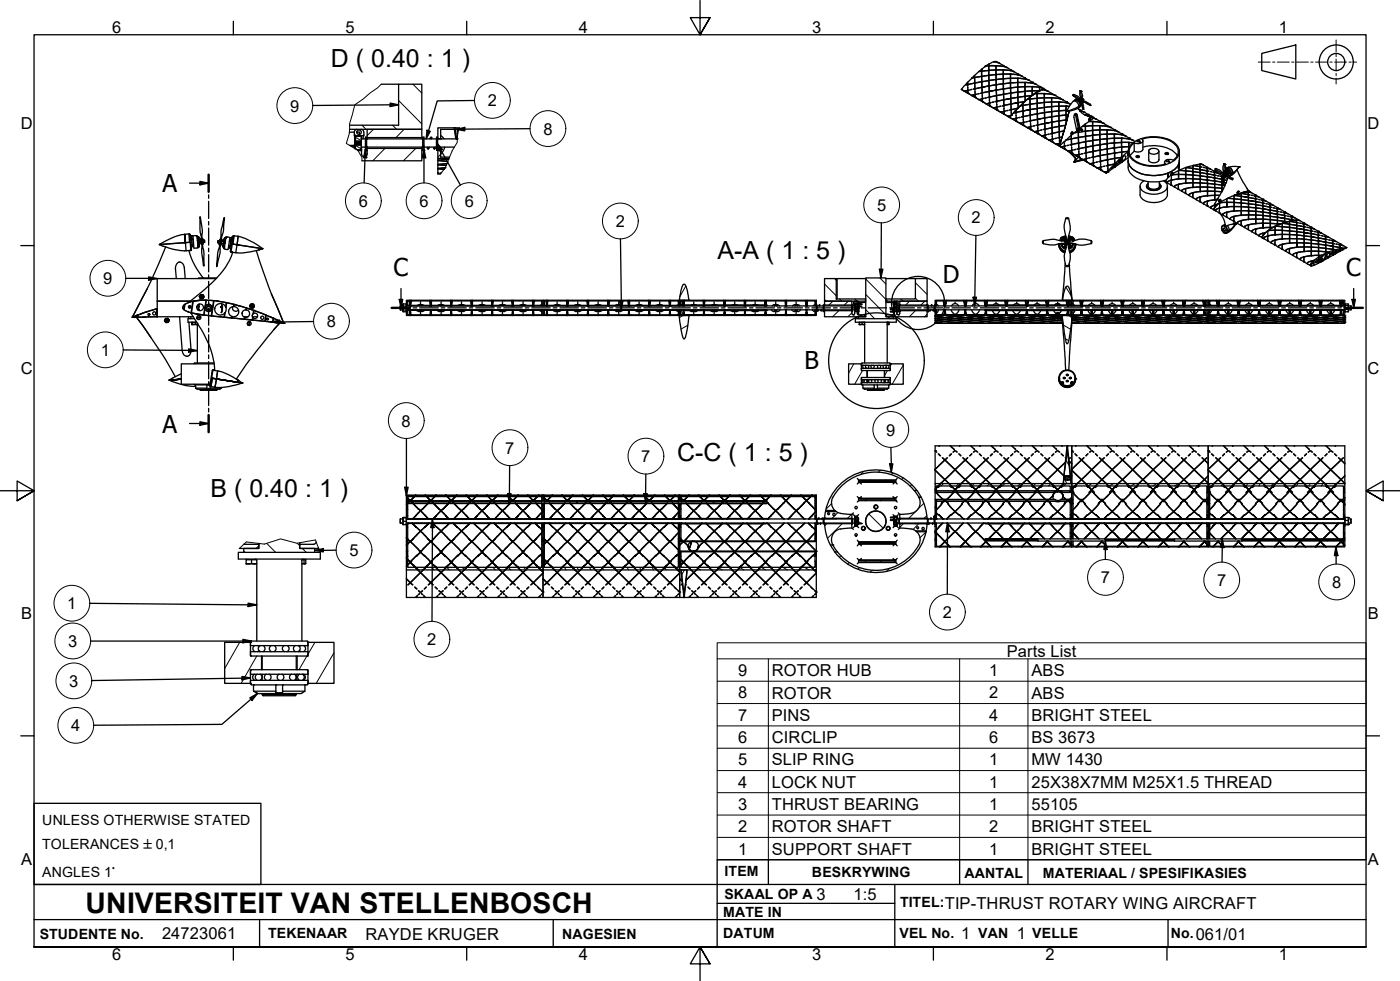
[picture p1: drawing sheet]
<svg xmlns="http://www.w3.org/2000/svg" width="410mm" height="287mm" viewBox="0 0 410 287" stroke-linecap="round" stroke-linejoin="round" font-family="sans-serif">
<defs><g id="words">
<text font-size="8.3" x="25.1" y="267.2">UNIVERSITEIT VAN STELLENBOSCH</text>
<g font-size="7.3">
<text x="96.9" y="19.7">D ( 0.40 : 1 )</text>
<text x="210.1" y="75.8">A-A ( 1 : 5 )</text>
<text x="198.2" y="134.8">C-C ( 1 : 5 )</text>
<text x="61.6" y="145.6">B ( 0.40 : 1 )</text>
</g>
<g font-size="7.2">
<text x="47.6" y="56.3">A</text>
<text x="115.3" y="80.8">C</text>
<text x="276" y="82.9">D</text>
<text x="394.2" y="80.8">C</text>
<text x="235.5" y="108.2">B</text>
<text x="47.6" y="126.6">A</text>
</g>
<g font-size="4.8">
<text x="32.8" y="9.7">6</text>
<text x="101.2" y="9.7">5</text>
<text x="169.5" y="9.7">4</text>
<text x="237.8" y="9.7">3</text>
<text x="306.1" y="9.7">2</text>
<text x="374.5" y="9.7">1</text>
<text x="85" y="32.7">9</text>
<text x="142.8" y="31.1">2</text>
<text x="6.1" y="37.8">D</text>
<text x="159.1" y="39.4">8</text>
<text x="400.4" y="37.8">D</text>
<text x="105" y="60.5">6</text>
<text x="122.8" y="60.5">6</text>
<text x="136.1" y="60.5">6</text>
<text x="256.8" y="61.7">5</text>
<text x="284.5" y="65.4">2</text>
<text x="180.3" y="66.5">2</text>
<text x="30.2" y="83.2">9</text>
<text x="95.7" y="95.8">8</text>
<text x="29.5" y="104.2">1</text>
<text x="6.1" y="109.6">C</text>
<text x="400.4" y="109.6">C</text>
<text x="117.6" y="124.9">8</text>
<text x="259.5" y="127.5">9</text>
<text x="148" y="132.8">7</text>
<text x="187.8" y="135.3">7</text>
<text x="102.3" y="162.8">5</text>
<text x="322.3" y="170.7">7</text>
<text x="356.4" y="171.5">7</text>
<text x="390" y="172.1">8</text>
<text x="19.7" y="178.3">1</text>
<text x="6.2" y="181.3">B</text>
<text x="276" y="180.9">2</text>
<text x="400.5" y="181.3">B</text>
<text x="19.9" y="189.4">3</text>
<text x="125.1" y="188.9">2</text>
<text x="216.2" y="197.9">9</text>
<text x="226" y="197.9">ROTOR HUB</text>
<text x="289.6" y="197.9">1</text>
<text x="294.8" y="192.3">Parts List</text>
<text x="302" y="197.9">ABS</text>
<text x="20.3" y="201.1">3</text>
<text x="216.2" y="204.4">8</text>
<text x="226" y="204.5">ROTOR</text>
<text x="289.6" y="204.4">2</text>
<text x="302" y="204.5">ABS</text>
<text x="20.8" y="214.1">4</text>
<text x="216.2" y="211">7</text>
<text x="226" y="211">PINS</text>
<text x="289.6" y="211">4</text>
<text x="302" y="211">BRIGHT STEEL</text>
<text x="216.2" y="217.5">6</text>
<text x="226" y="217.5">CIRCLIP</text>
<text x="289.6" y="217.5">6</text>
<text x="302" y="217.5">BS 3673</text>
<text x="216.2" y="224">5</text>
<text x="226" y="224">SLIP RING</text>
<text x="289.6" y="224">1</text>
<text x="302" y="224">MW 1430</text>
<text x="216.2" y="230.6">4</text>
<text x="226" y="230.6">LOCK NUT</text>
<text x="289.6" y="230.6">1</text>
<text x="302" y="230.6">25X38X7MM M25X1.5 THREAD</text>
<text x="216.2" y="237.1">3</text>
<text x="226" y="237.1">THRUST BEARING</text>
<text x="289.6" y="237.1">1</text>
<text x="302" y="237.1">55105</text>
<text x="216.2" y="243.6">2</text>
<text x="226" y="243.7">ROTOR SHAFT</text>
<text x="289.6" y="243.6">2</text>
<text x="302" y="243.7">BRIGHT STEEL</text>
<text x="216.2" y="250.1">1</text>
<text x="226" y="250.2">SUPPORT SHAFT</text>
<text x="289.6" y="250.1">1</text>
<text x="302" y="250.2">BRIGHT STEEL</text>
<text x="6.2" y="253.1">A</text>
<text x="400.5" y="253.1">A</text>
<text x="239.1" y="263.3">3</text>
<text x="249.9" y="263.3">1:5</text>
<text x="276.7" y="266.1">TIP-THRUST ROTARY WING AIRCRAFT</text>
<text x="47.4" y="275">24723061</text>
<text x="107.1" y="275">RAYDE KRUGER</text>
<text x="281.4" y="274.8">1</text>
<text x="297.8" y="274.8">1</text>
<text x="350.1" y="275.2">061/01</text>
<text x="32.8" y="281.1">6</text>
<text x="101.2" y="281.1">5</text>
<text x="169.5" y="281.1">4</text>
<text x="237.8" y="281.1">3</text>
<text x="306.1" y="281.1">2</text>
<text x="374.5" y="281.1">1</text>
</g>
<g font-size="4.1">
<text x="12.4" y="241.5">UNLESS OTHERWISE STATED</text>
<text x="12.4" y="248.5">TOLERANCES ±0,1</text>
<text x="12.4" y="256.6">ANGLES 1°</text>
<text x="212.2" y="256.5">ITEM</text>
<text x="237.7" y="256.7">BESKRYWING</text>
<text x="282.4" y="256.9">AANTAL</text>
<text x="305.4" y="256.9">MATERIAAL / SPESIFIKASIES</text>
<text x="212.1" y="263">SKAAL OP A</text>
<text x="211.8" y="268.4">MATE IN</text>
<text x="263.5" y="265.6">TITEL:</text>
<text x="11.6" y="274.8">STUDENTE No.</text>
<text x="78.5" y="274.6">TEKENAAR</text>
<text x="164.6" y="274.8">NAGESIEN</text>
<text x="211.8" y="274.6">DATUM</text>
<text x="263.4" y="274.5">VEL No.</text>
<text x="286.4" y="274.5">VAN</text>
<text x="302.3" y="274.5">VELLE</text>
<text x="342.8" y="274.5">No.</text>
</g>
</g></defs>
<!-- layer: Hatch -->
<g fill="none" stroke="#000" stroke-width=".29">
<path d="M106 36.7l1.2 1.2M109.3 37.9l-1.8 1.8M114.9 36.7l1.2 1.2M116.7 29.4l6.8 6.9M118.3 37.9l-2.3 2.4M120.9 24.7l2.6 2.6M133.2 38.9l.3 .2M104 40.7h.1M104 42.6l1.8 1M104 40.1l1.8 1.1M104 42.9v.1M104.6 41.3l.5 .4"/>
<path d="M104.7 42.1l.4 .4M105.9 43.4h-.1M112.7 43.4l-3.5 3.7M121.7 43.4l-3.6 3.7M125.5 43.3l-.3 .1M126.4 40.3l-.3 .2M127.3 43.3l-.3 .1M129 45.2l-.8 .8M119 90.9l.4 .4M120.1 91.6l-.1 .1M120.3 91.5h-.2M120.3 92.2l.2 .1"/>
<path d="M120.5 87.9l.2 .2M122 89.4l.1 .1M123.4 90.8h.1M124.8 92.2l.2 .1M125 87.9l.2 .2M126.1 91.6l-.1 .1M126.2 91.5h.1M126.5 89.4l.1 .1M127.8 90.8h.1M129.2 92.2l.3 .1M129.5 87.9l.2 .2M131 89.4l.1 .1"/>
<path d="M132.1 92.2l-.1 .1M132.3 92l-.1 .1M132.3 90.8h.1M133.7 92.2l.2 .1M134 87.9l.2 .2M135.5 89.4l.1 .1M136.8 90.8h.1M138.1 91.6l-.1 .1M138.2 91.5h.1M138.2 92.2l.2 .1M138.5 87.9l.2 .2M140 89.4v.1"/>
<path d="M141.4 90.8h.1M142.7 92.2l.2 .1M142.9 87.9l.2 .2M144.1 91.6l-.1 .1M144.3 91.5h-.2M144.5 89.4v.1M145.8 90.8h.1M147.2 92.2l.2 .1M147.4 87.9l.2 .2M149 89.4v.1M150.1 92.2l-.2 .1M150.3 91.9l-.1 .1"/>
<path d="M150.3 90.8h.1M151.7 92.2l.2 .1M152 87.9l.1 .2M153.5 89.4v.1M154.8 90.8h.1M156.1 91.6l-.1 .1M156.2 92.2l.2 .1M156.3 91.5h-.2M156.4 87.9l.3 .2M157.9 89.4l.1 .1M159 91.8l.3 .5M160.1 90.8v.1"/>
<path d="M160.4 87.9l.1 .2M161.3 89.4v.1M162.1 90.8h.1M162.8 92.2l.1 .1M164.1 87.9v.2M164.9 89.4l.1 .1M165.7 90.8h.1M166.1 91.6l-.1 .2M166.2 91.3v.2M166.5 92.2l.1 .1M167.7 87.9l.1 .2M168.6 89.4l.1 .1"/>
<path d="M169.4 90.8h.1M170.2 92.2l.1 .1M171.4 87.9l.1 .2M172.1 91.6l-.1 .2M172.3 91.3l-.2 .2M172.3 89.4v.1M173 90.8h.1M173.9 92.2l.1 .1M175.1 87.9l.1 .2M176 89.4v.1M176.7 90.8h.1M177.5 92.2l.1 .1"/>
<path d="M178.2 91.1l-.2 .4M178.7 87.9l.1 .2M179.6 89.4v.1M180.3 90.8h.1M181.2 92.2l.1 .1M182.4 87.9l.1 .2M183.3 89.4v.1M184 90.8h.1M184.1 91.6l-.1 .2M184.3 91.3l-.2 .2M184.8 92.2l.2 .1M186.1 87.9l.1 .2"/>
<path d="M186.9 89.4v.1M187.7 90.8h.1M188.5 92.2l.1 .1M189.7 87.9l.2 .2M190.1 91.6l-.1 .2M190.2 91.3v.2M190.6 89.4v.1M191.4 90.8h.1M192.2 92.2l.1 .1M193.4 87.9l.1 .2M194.2 89.4l.1 .1M195 90.8h.1"/>
<path d="M195.8 92.2l.2 .1M196.1 92l-.1 .2M196.3 91.6l-.1 .2M197 87.9l.2 .2M197.9 89.4l.1 .1M198.7 90.8l.3 .5M199 89l.4 .2M199.7 89.4h.1M200 88.7h.1M200.1 92.3l-1.2 .7M200.3 88.5h-.1M200.3 92.2h-.1"/>
<path d="M200.8 83.8l-1.7 3M201.4 95.2l-2 1.1M202.2 90.8l.2 .1M203.5 87.9l.4 .2M204.5 92.2l.4 .1M206.1 88.9h-.2M206.1 89.4h.1M206.3 92.3h.1M206.3 88.7h-.1M208.6 90.8l.1 .1M209.9 87.9l.3 .2M210.9 92.2l.4 .1"/>
<path d="M212.1 89l-.1 .1M212.1 91.6h-.1M212.3 91.5h-.1M212.3 88.9l-.1 .1M212.4 89.4h.1M214.9 90.8l.2 .1M216.2 87.9l.4 .2M217.2 92.2l.4 .1M218.1 89.2l-.1 .1M218.1 91.6h-.1M218.2 91.5h.1M218.3 89.1l-.1 .1"/>
<path d="M218.8 89.4h.1M221.3 90.8l.1 .1M222.6 87.9l.3 .2M223.6 92.2l.4 .1M224.1 89.4l-.1 .1M224.1 91.6h-.1M224.3 89.3l-.1 .1M224.3 91.5h-.1M228.9 87.9l.4 .2M229.9 92.2l.4 .1M230.1 88.7h-.2M230.3 91.5l-.3 .1"/>
<path d="M230.3 88.7h-.1M235.3 87.9l.3 .2M236 88.7h.1M236.1 91.6h-.1M236.3 91.5h-.1M236.3 92.2l.4 .1M236.3 88.7h-.1M239.5 90.8l.1 .1M240 89.3v.1M240.4 90.8l.1 .1M241.4 87.6l.5 .6M241.4 83.1l3.5 3.5"/>
<path d="M243.9 88.2l-1.2 1.1M244.3 81.5l.6 .6M245.6 90.9l-1.8 1.8M245.9 87.5l.5 .7M248.4 88.2l-1.2 1.1M249.4 91.6l-1.1 1.1M250.3 87.5l.7 .7M250.3 89.4h.1M250.6 89.1l.4 .8M250.6 90.3l.4 .8M250.6 90.2l.4 .2M250.6 89.8l.4 .2"/>
<path d="M251.3 90.8h.1M251.3 89.7h.1M251.3 92.9l.3 .4M253.4 92.2l-.6 .5M253.5 81.7l6.4 6.5M253.5 90.6l2.6 2.7M253.5 86.2l5.9 6M257.6 81.4l1.8 1.7M260 92.7l.6 .6M261.7 89.5h.1M261.7 90.8h.1M261.7 90.4l.9 .6"/>
<path d="M261.7 89.2l.9 .5M261.7 89.9l.1 .2M262 90.2l.2 .2M262.6 91.8l-.9 .9M262.6 90.9h.1M263.5 90.9v.1M263.8 87.5l.6 .7M266.3 88.2l-1.1 1.1M268 90.9l-1.7 1.8M268 87.3l.9 .9M268 82.8l3.5 3.4M270.8 88.2l-1.2 1.1"/>
<path d="M271.3 81.5l.2 .2M271.5 92l-.8 .7M272.4 90.8l-.1 .1M272.9 89.4h-.2M273.3 90.8l-.1 .1M274.2 89.3l-.3 .2M275.5 87.9l-.2 .2M275.8 92.2l-.2 .1M276.3 88.7h.1M276.5 91.5h.1M276.7 91.6l.2 .1M276.9 88.7h.1"/>
<path d="M280 87.9l-.2 .2M280.3 92.2l-.3 .1M282.4 89.4l.1 .1M282.4 91.5h.2M282.8 91.6l.1 .1M282.9 88.7h.1M284.5 87.9l-.1 .2M284.7 92.2l-.2 .1M288.4 89.2l.1 .1M288.5 91.5h.1M288.7 91.6l.2 .1M288.8 89.5h.1"/>
<path d="M289.1 87.9l-.3 .2M289.2 92.2l-.1 .1M290.6 90.8l-.1 .1M292.1 89.4h-.1M293.5 87.9l-.2 .2M293.8 92.2l-.2 .1M294.3 89l.1 .1M294.4 91.5h.2M294.8 91.6l.1 .1M294.8 89.3l.1 .1M295.1 90.8l-.1 .1M296.5 89.4h.1"/>
<path d="M298 87.9l-.2 .2M298.2 92.2l-.2 .1M299.6 90.8l-.1 .1M300.3 88.8l.1 .1M300.5 91.5h.1M300.7 91.6l.2 .1M300.9 89.1v.1M301.1 89.4h-.1M302.5 87.9l-.2 .2M302.7 92.2l-.2 .1M304 90.8v.1M305.6 89.4h-.2"/>
<path d="M306.3 88.5l.1 .2M306.3 92.3h.2M306.9 88.9l.1 .1M307 87.9l-.2 .2M307.2 92.2l-.2 .1M308.5 90.8v.1M310 89.4h-.1M311.3 95.1l2.2 1.3M311.5 87.9l-.2 .2M311.7 92.2l-.2 .1M311.9 99.1l1 .6M312.1 84l1.6 2.7"/>
<path d="M312.2 88.3l.2 .1M312.4 92.1l.1 .1M312.9 92.3l1 .7M312.9 88.7l.1 .1M313.1 90.8l-.1 .1M314.2 88.7l-.4 .3M314.6 92.2l-.4 .1M315.6 87.9l-.3 .2M316.5 91.5v.2M316.9 92.2v.1M317 90.8h-.1M319.3 89.4l-.1 .1"/>
<path d="M320.9 92.2l-.4 .1M321.9 87.9l-.3 .2M322.5 91.3l.1 .2M322.8 91.8l.2 .2M323.3 90.8h.1M325.7 89.4l-.1 .1M327.3 92.2l-.4 .1M328.3 87.9l-.3 .2M328.5 91.3l.1 .2M328.8 91.8l.1 .2M329.7 90.8h-.1M332 89.4l-.1 .1"/>
<path d="M333.6 92.2l-.4 .1M334.5 91.1l.1 .2M334.6 87.9l-.3 .2M334.7 91.4l.2 .2M336 90.8h.1M338.4 89.4l-.1 .1M340 92.2l-.4 .1M340.5 91.3l.1 .2M340.8 91.8l.1 .2M341 87.9l-.3 .2M342.4 90.8h-.1M344.7 89.4l-.1 .1"/>
<path d="M346.3 92.2l-.4 .1M346.5 91.3l.1 .2M346.8 91.8l.1 .2M347.3 87.9l-.3 .2M348.7 90.8h.1M351.1 89.4l-.1 .1M352.7 90.8v.1M352.7 92.2l-.4 .1M353.7 87.9l-.3 .2M353.8 91.5l-.4 .3M354.2 91.1l-.4 .7M354.4 90.8h.1"/>
<path d="M355.2 89.4v.1M356 87.9v.2M356.5 91.4l.1 .1M356.7 91.6l.2 .2M357.3 92.2l-.1 .1M358.1 90.8h.1M358.8 89.4v.1M359.7 87.9l-.1 .2M360.9 92.2l-.1 .1M361.8 90.8h-.1M362.4 91.8l.1 .2M362.5 89.4v.1"/>
<path d="M362.8 92.3h.2M363.4 87.9l-.1 .2M364.6 92.2l-.1 .1M365.4 90.8h.1M366.2 89.4l-.1 .1M367.1 87.9l-.1 .2M368.3 92.2l-.1 .1M368.5 91.4l.1 .1M368.7 91.6l.2 .2M369.1 90.8h.1M369.8 89.4v.1M370.7 87.9l-.1 .2"/>
<path d="M371.9 92.2v.1M372.7 90.8h.1M373.5 89.4v.1M374.4 87.9l-.1 .2M374.5 91.4l.1 .1M374.8 91.6l.1 .2M375.6 92.2l-.1 .1M376.4 90.8h.1M377.2 89.4l-.1 .1M378.1 87.9l-.1 .2M379.3 92.2l-.1 .1M380.1 90.8h-.1"/>
<path d="M380.4 91.9l.1 .1M380.9 92.3h.1M380.9 89.4l-.1 .1M381.8 87.9l-.2 .2M383 92.2l-.2 .1M383.7 90.8h.1M384.5 89.4v.1M385.4 87.9l-.1 .2M386.5 91.4l.1 .1M386.6 92.2l-.1 .1M386.8 91.6l.1 .2M387.4 90.8h.1"/>
<path d="M388.2 89.4v.1M389.1 87.9l-.2 .2M390.3 92.2l-.2 .1M391.1 90.8h-.1M391.9 89.4l-.1 .1M392.5 91.4l.1 .1M392.7 91.6l.2 .2M392.7 87.9l-.1 .2M250 106.5l-1.5 2.7M252.5 108.5l-2.2 4M259.8 108.5l-.8 1.4M261 106.5l-.3 .6"/>
<path d="M264.5 106.9l-3.3 5.6M252.9 138l-.9 .9M257.7 137.6l-.5 .6M261.4 138.4l-.5 .6M264.5 139.9l-.5 .4M312.1 134.7l1 1.6M313.1 139.6l-.6 .6M313.4 139.3v.1M75.8 159.8l-.8 .7M78.1 159.1l2.6 2.6M87 159l.8 .7M119 145.3l.4 .4"/>
<path d="M119 154.3h.1M119 157.9l.4 .4M119.3 147.5l-.3 .3M119.3 151.7h-.1M119.3 153.5l-.3 .2M119.4 145.7l-.1 .1M120.1 158.5h.1M120.4 146.6l.1 .1M120.8 153.3h.1M121 147.3h.1M121 157.7l-.8 .8M121.1 151.8l.1 .1"/>
<path d="M121.7 148l-.1 .1M121.7 151l-.9 .9M122.4 153.2h.1M123.3 145.1l.3 .3M124.8 146.6l.1 .1M125 151.5h.1M125.3 157.7v.1M125.4 147.3l-1.7 1.7M125.5 147.3h.1M125.6 153.2l-1.2 1.1M125.6 151.8v.1M126.9 147.3h-.1"/>
<path d="M126.9 153.2h.1M127.1 157.7l-.9 .8M127.3 153.7h.1M127.7 151l-.9 .9M127.8 145.1l.3 .3M129.3 146.6l.1 .1M130 147.3h.1M130 151.8l.1 .1M131.4 151.8h-.1M131.4 153.2h.1M131.4 147.3l-1.7 1.7M131.6 153.2l-1.2 1.1"/>
<path d="M131.7 158.1h-.1M132.1 146.5v.1M132.3 145.1l.2 .3M133 157.7l-.8 .8M133.6 154l-.1 .1M133.7 151l-.9 .9M133.9 146.6v.1M134.4 148.7l-.1 .1M134.5 147.3h.1M134.6 151.8v.1M135.9 153.2h.1M136.6 151l-.1 .1"/>
<path d="M136.8 145.1l.2 .3M137.4 145.7v.1M137.4 147.3l-1.7 1.7M137.6 153.2l-1.2 1.1M138 158.5h.1M138.4 146.6v.1M138.9 153.2l-.1 .1M139 147.3h.1M139.1 157.7l-.9 .8M139.1 151.8v.1M139.6 148h.1M139.7 151l-.9 .9"/>
<path d="M140.4 153.2h.1M141.3 145.1l.2 .3M142.8 146.6l.1 .1M143 151.5h.1M143.3 157.7v.1M143.4 147.3l-1.7 1.7M143.5 147.3h.1M143.5 151.8l.1 .1M143.6 153.2l-1.2 1.1M144.8 147.3h.1M144.8 153.2h.1M145 157.7l-.8 .8"/>
<path d="M145.3 153.7h-.1M145.7 151l-.9 .9M145.8 145.1l.2 .3M147.3 146.6l.1 .1M148 147.3h.1M148 151.8l.1 .1M149.4 151.7l-.1 .1M149.4 153.2h.1M149.4 147.3l-1.7 1.7M149.6 153.2l-1.2 1.1M149.7 158.1h-.1M150.1 146.5v.1"/>
<path d="M150.2 145.1l.3 .3M151.1 157.7l-.9 .8M151.6 154l-.1 .1M151.7 151l-.9 .9M151.8 146.6l.1 .1M152.3 148.7v.1M152.5 147.3h.1M152.5 151.8l.1 .1M153.9 153.2h.1M154.6 151h.1M154.7 145.1l.3 .3M155.4 145.7l-.1 .1"/>
<path d="M155.4 147.3l-1.7 1.7M155.6 153.2l-1.2 1.1M156 158.5h.1M156.3 146.6v.1M156.8 153.2v.1M157 147.3h.1M157 151.8v.1M157 157.7l-.8 .8M157.6 148h-.1M157.7 151l-.9 .9M158.3 153.2h.1M158.6 149h.1"/>
<path d="M158.6 157.9l.4 .4M158.6 153.4l.4 .5M159 157.7l.4 .7M159 148.9l.1 .1M159.3 151.7h-.1M159.4 147.3l-.1 .2M159.4 153.2l-.1 .3M159.6 158.1h.1M160.5 145.1l.2 .3M160.7 153.2h.1M160.7 158l-.2 .3M160.7 151.8l.1 .1"/>
<path d="M161.4 151.3l-.2 .3M161.4 146.6v.1M161.5 153.2h.1M161.7 145.1h.1M161.7 148.1v.1M161.8 147.3h.1M164.1 145.1l.2 .3M164.4 151.8v.1M164.7 148l-.2 .3M165 146.6l.1 .1M165.1 145.5l-.1 .1M165.1 153.6l-.2 .3"/>
<path d="M165.2 153.2h.1M165.2 151.6v.1M165.4 157.7l-.1 .1M165.4 147.3h.1M166.7 158l-.1 .3M167.3 151.3l-.1 .3M167.4 147.8v.1M167.6 153.9l-.1 .1M167.8 145.1l.2 .3M168.1 151.8v.1M168.7 146.6l.1 .1M168.8 153.2h.1"/>
<path d="M169.1 147.3h.1M171 151.4v.1M171.1 153.6l-.2 .3M171.4 147.3l-.1 .2M171.5 145.1l.1 .3M171.6 158.1h.1M171.7 151.8l.1 .1M172 146.3l-.1 .1M172.3 158.3l-.1 .2M172.4 146.6v.1M172.5 153.2h.1M172.8 147.3h.1"/>
<path d="M173.3 153.7h-.1M173.4 151.3l-.2 .3M174.2 148.7h.1M175.2 145.1l.1 .3M175.4 151.8v.1M176.1 146.6v.1M176.1 153.2h.1M176.4 147.3h.1M176.6 151l-.1 .1M176.7 148l-.2 .3M177.1 153.6l-.2 .3M177.7 158.1h-.1"/>
<path d="M178.7 158l-.1 .3M178.8 145.1l.1 .3M178.9 153.3v.1M179.1 151.8v.1M179.3 151.3l-.1 .3M179.7 148.1v.1M179.7 146.6l.1 .1M179.8 153.2h.1M180.1 147.3h.1M182.5 145.1l.1 .3M182.6 148l-.1 .3M182.7 151.8l.1 .1"/>
<path d="M183.1 153.6l-.2 .3M183.3 145.7h.1M183.4 146.6l.1 .1M183.5 151.8l-.1 .1M183.5 153.2h.1M183.6 157.9l-.1 .2M183.8 147.3h.1M184.7 158l-.2 .3M185.4 151.3l-.2 .3M185.6 148v.1M185.7 154.1v.2M186.2 145.1l.1 .3"/>
<path d="M186.4 151.8v.1M187.1 146.6v.1M187.1 153.2h.1M187.5 147.3h.1M188.7 148l-.2 .3M189 151.4v.1M189.1 153.6l-.2 .3M189.7 158.1h-.1M189.8 145.1l.2 .3M190.1 151.8v.1M190.2 146.4l-.1 .3M190.7 146.6l.1 .1"/>
<path d="M190.8 153.2h.1M191.1 157.7l-.2 .1M191.1 147.3h.1M191.3 151.3l-.1 .3M191.3 153.7h.1M192.5 148.9h.1M193.5 145.1l.1 .3M193.7 151.8v.1M194.4 146.6v.1M194.5 153.2h.1M194.6 145.1h.1M194.6 148l-.1 .3"/>
<path d="M194.8 147.3h.1M194.8 151.2v.1M195.1 153.6l-.2 .3M195.6 158.1h.1M196.7 158l-.2 .3M197 147.4v.1M197.1 153.5v.1M197.2 145.1l.1 .3M197.4 151.3l-.2 .3M197.4 151.8v.1M198.1 146.6v.1M198.2 153.2h.1"/>
<path d="M198.4 147.3h.1M198.6 153.9l.2 .4M198.6 157.7l.4 .7M198.6 147.6l.4 .7M199 148.7l.4 .2M199.2 145.1l.4 .3M199.3 147.5l-.3 .2M199.3 151.7h-.1M199.3 153.5l-.2 .1M199.6 158.1h.1M199.8 146.2v.1M200.6 153.2l.1 .1"/>
<path d="M200.8 158.1l-.3 .1M201.2 147.7h.1M201.3 153.7h-.1M201.5 145.2l-.2 .2M201.7 151l-.2 .1M201.9 146.6l.2 .1M203 147.3l.1 .1M203.3 158.5h.2M204.4 151.8h.1M204.7 148.1l-.3 .1M205 151.5h.1M205 145.4v.1"/>
<path d="M205.1 153.7l-.2 .1M205.5 145.1l.5 .3M205.6 158.1h.1M206.8 158.1l-.3 .1M206.9 153.2l.2 .1M207.3 147.8h.1M207.3 151.5l-.2 .1M207.3 153.7h.1M208.2 146.6l.2 .1M209.4 147.3l.1 .1M209.7 158.5h.1M210.7 148.1l-.3 .1"/>
<path d="M210.8 151.8h.1M210.9 151.5h.2M211.1 153.7l-.2 .1M211.2 145.6h-.1M211.6 158.1h.1M211.9 145.1l.4 .3M212.7 158.1l-.2 .1M213.3 153.7h-.1M213.3 153.2l.1 .1M213.4 151.4l-.3 .1M213.4 147.9h.1M214.6 146.6l.2 .1"/>
<path d="M215.7 147.3l.1 .1M216 158.5h.2M216.7 148.1l-.3 .1M217 151.5h.1M217.1 153.7l-.2 .1M217.1 151.8h.1M217.3 145.7h-.1M217.6 158.1h.1M218.2 145.1l.5 .3M218.8 158.1l-.3 .1M219.3 153.7h.1M219.4 151.4l-.3 .1"/>
<path d="M219.6 148h.1M219.6 153.2l.2 .1M220.9 146.6l.2 .1M222.1 147.3l.1 .1M222.4 158.5h.1M222.7 148.1l-.3 .1M222.9 151.5h.2M223.1 153.7l-.2 .1M223.5 145.8l-.1 .1M223.5 151.8h.1M223.6 158.1h.1M224.6 145.1l.4 .3"/>
<path d="M224.7 158.1l-.2 .1M225.3 153.7h-.1M225.4 151.4l-.3 .1M225.7 148.2h.1M228.7 148.1l-.3 .1M228.7 158.5h.2M229 151.5h.1M229.4 153.4l-.2 .1M229.6 145.9l-.1 .1M229.6 158.1h.1M230.8 158.1l-.3 .1M230.9 145.1l.5 .3"/>
<path d="M231.3 153.7h.1M231.4 151.4l-.3 .1M231.8 148.3h.1M234.7 148.1l-.3 .1M234.9 151.5h.2M234.9 153.9l-.2 .1M235.1 158.5h.1M235.6 158.1h.1M235.7 146.1h-.1M236.7 158.1l-.2 .1M237.3 153.7h-.1M237.3 145.1l.4 .3"/>
<path d="M237.4 151.4l-.3 .1M237.9 148.4h.1M238.6 145.9l.4 .2M238.6 148l.4 .3M238.6 151.3l.4 .3M238.6 153.2l.4 .2M238.8 157h.2M239.3 153.2v.2M239.7 151.7l.1 .1M240.2 153.2l.1 .2M242.1 153.3l-.5 .6M243.5 147.4l-1.6 1.6"/>
<path d="M245.4 150l-1.8 1.7M246.6 153.3l-4.3 4.3M249.3 150.6l-1.1 1.1M250.4 151.8h-.1M250.6 152.8l.4 .8M250.6 151.5l.4 .8M250.6 152.8l.1 .1M250.6 152.2l.4 .3M250.7 153.6l-.4 .5M250.8 151.1l-.4 .4M251.3 153.1h.1M251.3 151.9h.1"/>
<path d="M253.7 146.1l-.4 .5M254.4 150.4l4.2 4.2M254.8 158.6l-.4 .4M255 140.5l-.5 .4M258.2 146.1l-.4 .5M259.3 158.6l-.4 .4M259.4 140.5l-.4 .4M261.7 151.9h.1M261.7 153.2h.1M261.7 151.8l.7 .5M261.7 152.9l.9 .5M262 152.6l.3 .3"/>
<path d="M262 152.2l.2 .2M262.3 151.1l-.4 .4M262.3 146.6h.1M262.4 153.6l-.3 .5M262.6 151.8h.1M264.5 153.3l-1 1.1M267 141.9l-.5 .4M268.4 149.4l-2.3 2.3M269 153.3l-1.7 1.7M270.5 147.3l-1.9 1.9M271.1 155.7l-1.7 1.7M271.3 151l-.7 .7"/>
<path d="M272.7 151.7l-.2 .1M273.1 153.2l-.1 .1M273.6 151.4l-.2 .1M273.9 143.7l.2 .1M274 150.3l-.2 .1M274 148.4h-.1M274.2 157.1l-.4 .4M274.2 143.7l-.4 .3M274.2 153.4l-.4 .4M274.6 142.4h.1M275 156.9l.2 .1M275.4 159.8h.1"/>
<path d="M275.4 151.3l.3 .1M275.5 153.6h.1M275.8 159.9l-.1 .2M276.1 146.2l-.1 .1M276.2 141.6l-.6 .7M276.4 146.6v.1M277.5 147.3l.2 .1M277.7 157.4l.1 .1M277.7 151.3h.1M278.1 154l.1 .1M278.3 144.1l-.1 .1M279.3 143.7h.1"/>
<path d="M280.4 159.9l-.2 .2M280.6 146.2l-.1 .1M280.7 141.6l-.7 .7M281 156.9l.2 .1M281.4 151.3l.2 .1M281.5 153.6h.1M281.6 159.7h.1M282.4 146.6v.1M282.8 144.1l-.1 .1M283.5 147.3l.2 .1M283.6 153.5l.3 .2M283.8 151.3h.1"/>
<path d="M283.8 157.3l.1 .1M284.9 159.9l-.2 .2M285.1 146.2l-.1 .1M285.2 141.6l-.7 .7M285.4 143.5l.1 .1M286.3 144l.1 .2M287 156.9l.2 .1M287.2 144.1l-.1 .1M287.4 151.3l.3 .1M287.5 153.6h.1M287.7 159.5h.1M288.4 146.6v.1"/>
<path d="M288.5 151.8h.1M289.4 153.2h.1M289.4 159.9l-.3 .2M289.5 147.3l.2 .1M289.6 146.2l-.1 .1M289.8 151.3h.1M289.8 141.6l-.7 .7M289.9 157.2h.2M291 158.2l-.1 .1M291.5 157.7l-.2 .2M291.5 143.4l.1 .1M291.5 153.2v.1"/>
<path d="M291.7 144.1v.1M291.8 143.6l.2 .1M293 156.9l.2 .1M293 151.8h-.1M293.4 151.3l.2 .1M293.5 153.6h.1M293.8 159.4h.1M293.8 159.9l-.2 .2M294.1 146.2l-.1 .1M294.2 141.6l-.6 .7M294.4 146.6v.1M295.5 147.3l.2 .1"/>
<path d="M295.5 158.2l-.1 .1M295.7 153.6l.2 .1M295.8 151.3h.1M296 157.7l-.2 .2M296 153.2v.1M296.1 157l.1 .1M296.2 144.1v.1M297.3 143.1l.3 .2M297.5 151.8h-.1M297.7 143.3h.1M298.3 159.9l-.2 .2M298.6 146.2l-.1 .1"/>
<path d="M298.7 141.6l-.7 .7M299 156.9l.2 .1M299.4 151.3l.3 .1M299.5 153.6h.1M299.9 159.3h.1M300 158.2l-.1 .1M300.4 146.6v.1M300.5 157.7l-.1 .2M300.5 153.2l-.1 .1M300.7 144.1l-.1 .1M301.5 147.3l.2 .1M301.6 153.6l.3 .1"/>
<path d="M301.8 151.3h.1M302 151.8h-.1M302.2 156.9h.1M302.8 159.9l-.2 .2M302.9 142.6l.2 .2M303 146.2v.1M303.2 141.6l-.7 .7M303.8 143.1v.1M304.9 156.8l.3 .2M305 153.2l-.1 .1M305.2 144.1l-.1 .1M305.5 153.6h.1"/>
<path d="M305.8 151.7l.2 .1M306.1 159.1h.1M306.4 146.6l.1 .1M306.5 151.8h-.1M307.3 159.9l-.2 .2M307.5 147.3l.2 .1M307.5 146.2v.1M307.7 153.6l.2 .1M307.7 141.6l-.7 .7M307.8 151.3h.1M308.4 156.8h.1M308.4 142.1l.3 .2"/>
<path d="M309.5 153.2l-.1 .1M309.9 143l.1 .1M310.9 156.8l.2 .2M311 151.8h-.1M311.3 151.1l.3 .2M311.5 153.6h.1M311.6 140.2l.8 1.4M311.8 159.9l-.2 .2M312 146.2v.1M312.2 159h.1M312.2 141.6l-.7 .7M312.4 146.6v.1"/>
<path d="M313.5 147.3l.2 .1M313.5 151.6l.1 .1M313.5 153.4l.3 .2M313.6 157.6h.1M313.8 153.4l-.4 .4M313.8 156.7l-.4 .4M314.1 143.8l.2 .3M314.2 159.4l-.4 .3M314.2 146.7l-.4 .3M314.2 156.8l-.4 .2M314.6 142.4h.1M314.6 151.8l-.1 .1"/>
<path d="M315 156.7l.1 .3M315.5 151.2l.1 .3M315.5 159.7h.1M315.7 153.4v.2M315.7 147.3h.1M317.7 153.5l.2 .2M317.8 157.3l.1 .1M317.9 151.1l.1 .1M318.6 153.2h.1M319.7 141.6l-1.2 .7M319.7 159.9l-.4 .2M320.4 142.6v.1"/>
<path d="M320.9 151.8v.1M321.5 153.6h.1M321.6 157.4l.2 .3M321.9 151.7l.2 .2M322.4 158.8h.1M322.5 146.2v.1M322.6 146.4v.1M323.7 153.5l.1 .2M323.8 151.3h.1M324.7 156.4v.1M324.9 144.1v.1M325 153.2h-.1"/>
<path d="M326 141.6l-1.1 .7M326 159.9l-.4 .2M327 156.8l.2 .3M327.2 141.7v.1M327.3 151.8l-.1 .1M327.5 151.2l.1 .3M327.5 153.6h.1M328.5 146.5v.1M328.9 158.3h-.2M329.3 151.8h.1M329.7 153.5l.2 .2M329.7 157.8l-.1 .1"/>
<path d="M330.2 156.9l.1 .1M331.3 153.2h.1M331.7 143.2l.1 .1M331.9 143.6l.2 .2M332.4 141.6l-1.2 .7M332.4 159.9l-.4 .2M333 156.8l.2 .3M333.4 151.2l.2 .3M333.6 151.8v.1M333.8 159.4v.1M333.8 153.2l.1 .1M333.9 147.1h.1"/>
<path d="M335.3 158.3h-.2M335.7 153.5l.2 .2M336 157l.1 .2M336 157.8l-.1 .1M336.2 150.9v.1M337.7 153.2h-.1M338.6 142.4h.1M338.7 141.6l-1.1 .7M338.7 159.9l-.4 .2M339 156.8l.2 .3M339.4 151.2l.2 .3M339.5 153.6h.1"/>
<path d="M340 151.8l-.1 .1M340.4 158.2l.2 .2M340.6 158.6h.1M340.8 146.2v.1M341.1 146.8l.2 .3M341.6 158.3h-.2M341.7 153.5l.2 .2M341.8 151.3h.1M342.4 157.8l-.1 .1M342.9 156.2l.1 .1M343.1 143.9l.1 .1M344 153.2h.1"/>
<path d="M344.9 156.7l.2 .3M345.1 141.6l-1.2 .7M345.1 159.9l-.4 .2M345.2 153.9h.1M345.4 141.6h.1M345.4 151.2l.2 .3M346.3 151.8v.1M346.5 146.5v.1M347.4 157.7h.1M347.5 151.5v.1M347.7 153.5l.2 .2M349.9 143l.1 .1"/>
<path d="M350.4 153.2h-.1M351 156.7l.1 .3M351.4 151.2l.2 .3M351.4 141.6l-1.1 .7M351.4 159.9l-.4 .2M351.5 153.6h.1M352 159.2v.1M352.2 146.8v.2M352.7 151.8l-.1 .1M353.4 153.2l.1 .2M353.4 151.6l.1 .1M353.6 157.6h.1"/>
<path d="M353.8 143.9l-.4 .2M353.8 158.6l-.4 .2M353.8 151.2l-.4 .3M353.8 146.7l-.4 .3M353.8 156.8l-.4 .2M353.8 143.5l.3 .3M354.1 156l1.8 1.7M354.2 146.4l-.4 .7M354.2 156.5l-.4 .7M354.3 142.6l.1 .1M354.3 141.6l-.5 .9M354.7 159.9l-.1 .2"/>
<path d="M354.9 150.7l1.2 1.2M355 153.2h.1M355.7 151.8v.1M355.9 153.2h.1M356.4 146.6h.1M356.7 158.4v.1M357.3 153.2l.9 .9M358 141.6l-.4 .7M358.1 150.9l.1 .1M358.4 159.9l-.1 .2M358.6 153.2h.1M358.9 156.2h.1"/>
<path d="M359.4 151.8l-.1 .1M359.6 143.4l.1 .1M360.2 156l1.7 1.7M360.9 150.7l1.2 1.2M361.1 153.9l.1 .1M361.6 141.6l-.3 .7M361.9 159.2l.1 .1M362.1 159.9l-.2 .2M362.3 153.2h.1M362.6 146.4h.1M363 146.8l.6 .6M363.1 151.8l-.1 .1"/>
<path d="M363.3 153.2l.9 .9M363.4 151.7h.1M364.2 157h.1M365.3 141.6l-.4 .7M365.8 159.9l-.2 .2M366 153.2h.1M366.1 156l1.9 1.9M366.7 158.3h-.1M366.7 151.8v.1M366.9 150.7l1.2 1.2M367 157.8l-.1 .1M367.1 141.9h.1"/>
<path d="M367.2 160h.1M367.5 153.6h.1M367.9 147.1v.1M369 141.6l-.4 .7M369.4 153.2l.9 .9M369.4 159.9l-.1 .2M369.4 157.7h.1M369.6 153.2h.1M369.8 151.3h.1M370.4 158.3h-.1M370.4 151.8v.1M370.6 157.8v.1"/>
<path d="M372.2 156l.1 .1M372.3 142.6l.1 .1M372.7 141.6l-.4 .7M372.9 150.7l1.2 1.2M373.1 159.9l-.2 .2M373.3 153.2h.1M373.9 153.2h.1M374 158.3h.1M374.1 151.8l-.1 .1M374.3 157.8v.1M374.4 146.6h.1M374.6 158.4l.1 .1"/>
<path d="M375.3 153.2l.9 .9M376.1 151h.1M376.3 141.6l-.4 .7M376.7 159.9l-.1 .2M376.9 153.2h.1M376.9 156.2v.1M377.6 143.4v.1M377.7 158.3h-.1M377.8 151.8l-.1 .1M378 157.8v.1M378.1 156l1.9 1.9M378.9 150.7l1.2 1.2"/>
<path d="M379.2 153.9v.1M379.9 159.2l.1 .1M380 141.6l-.4 .7M380.4 159.9l-.1 .2M380.6 146.4v.1M380.6 153.2h.1M381.3 153.2l.9 .9M381.4 151.7v.1M381.4 158.3h-.1M381.4 151.8v.1M381.6 157.8v.1M382.1 157h.1"/>
<path d="M383.7 141.6l-.4 .7M384 159.9l-.1 .2M384.2 156l1.8 1.9M384.3 153.2h-.1M384.9 150.7l1.2 1.2M385 158.3h.1M385.1 141.9h.1M385.1 151.8v.1M385.2 160h.1M385.3 157.8v.1M385.5 153.6h.1M385.8 147.2l.1 .1"/>
<path d="M387.3 153.2l.9 .9M387.3 141.6l-.4 .7M387.4 157.7l.1 .1M387.7 159.9l-.1 .2M387.8 151.3h.1M388 153.2h-.1M388.7 158.3h.1M388.7 151.8v.1M389 157.8l-.1 .1M390.2 156l1.8 1.9M390.3 142.6v.1M390.9 150.7l1.2 1.2"/>
<path d="M391 141.6l-.4 .7M391.4 159.9l-.1 .2M391.6 153.2h.1M391.9 153.2v.1M392.4 158.2l1.1 1.2M392.4 158.3h-.1M392.4 146.6h.1M392.4 151.8v.1M392.6 157.8v.1M393.4 151.6l.1 .1M393.5 157.6l.1 .1M393.5 153.4l.3 .3"/>
<path d="M393.6 156l-.2 .5M393.8 143.1l-.4 .7M393.8 146.4l-.4 .7M71.4 161.3l.3 .4M88.5 160.5l1.2 1.2M93.2 160.3l-.2 .2M119 161.9l.4 .4M121.6 166l-.1 .1M121.9 166.1l.7 .7M123.4 161.8v.1M126.4 166.1l.7 .7M126.8 165.2v.1"/>
<path d="M129.9 162.3h-.1M130.8 166.1l.8 .7M132 164.5h.1M134.3 166.8h-.1M135.1 161.5l-.1 .1M135.3 166.1l.8 .7M139.6 166l-.1 .1M139.8 166.1l.8 .7M141.4 161.8v.1M144.3 166.1l.7 .7M144.8 165.2v.1M147.8 162.3h.1"/>
<path d="M148.8 166.1l.7 .7M150.1 164.5h-.1M152.3 166.8h.1M153.1 161.5l-.1 .1M153.3 166.1l.8 .7M157.5 166v.1M157.8 166.1l.8 .7M158.6 162.4l.4 .4M159 161.6l.4 .7M159 161.4h-.1M159 161.7l-.6 .6M161 165.4h-.1"/>
<path d="M161.6 166.1l.5 .7M163.2 161.5l-.2 .3M165.3 166.1l.4 .7M167.8 166.3h.1M169 166.1l.4 .7M170 162.4l-.1 .1M172.3 164.7v.1M172.6 166.1l.4 .7M175.3 161.7v.1M176.3 166.1l.4 .7M179.1 165.6v.1M180 166.1l.4 .7"/>
<path d="M181.4 161.7l-.1 .2M182.4 166.3l-.2 .3M183.6 166.1l.4 .7M186 166.4l-.1 .1M187.3 166.1l.4 .7M188.2 162.6v.1M190.5 164.9v.2M190.9 166.1l.5 .7M193.4 161.7l-.1 .1M194.6 166.1l.5 .7M197.4 165.8l-.1 .1M198.2 166.1l.5 .7"/>
<path d="M198.4 162.3l-.2 .2M198.6 161.7l.4 .7M198.9 161.4h.1M200.3 173.3v.1M200.4 166.8l-.8 1.5M201.4 165.9h.1M202 161.4h.1M203.5 161.9v.1M203.8 166.1l1.3 .7M207.5 166h.1M208.3 161.4h.1M209 161.5h.1"/>
<path d="M210.2 166.1l1.3 .7M213.6 166.1h.1M214.7 161.4h.1M215.3 161.6l-.3 .1M216.5 166.1l1.3 .7M219.7 166.3h.1M220.8 162l-.3 .1M221 161.4h.1M221.2 161.7h.1M222.9 166.1l1.3 .7M225.9 166.4h.1M226.3 162.5l-.2 .1"/>
<path d="M227.3 161.9h.1M227.4 161.4h.1M229.2 166.1l1.3 .7M232.1 166.5l-.1 .1M233.5 162h.1M233.7 161.4h.1M235.6 166.1l1.3 .7M235.9 164.3l-.1 .1M238.2 166.6l-.1 .1M238.7 162.1l-.3 .2M238.8 164.3l.2 .1M238.9 161.4h.1"/>
<path d="M246.2 162.6l-.4 .5M248.7 164.7l-.5 .4M251.7 166.1l-.4 .5M253.6 164.2l-.4 .5M255.4 166.9l-.6 .6M258.1 164.2l-.4 .5M260.5 166.3l-.9 .9M262.3 164.5l-.2 .2M345.1 160v.1M70.2 188l-4.4 7.7M75.2 192l-4.6 8M89.9 192l-2.3 4"/>
<path d="M92.2 188l-2 3.5M97.8 191.1l-5.2 8.9"/>
</g>
<!-- layer: Visible Edges(ISO) -->
<g fill="none" stroke="#000" stroke-width=".38">
<path d="M288.6 19.3l-.2 .2 .4-.2M288.7 19.3h.8zM289.5 19.3v1.3l-2 .2M289.5 19.3l.1-.6v1.9l2-.1M291 18.1l.4 .1M291.7 19.3h-2.1h2.1l-.1 1.2M291.7 19.3v1.2M291.7 19.3l2.1 .1M291.7 19.3h2.1M291.7 19.2v.1M291.7 18.2l1 .4M291.7 18.2l.3 .1"/>
<path d="M291.8 18l-.1 .2M292.2 18.4h.3M292.6 18.5l.1 .1M292.7 18.5l-1-.5a8.8 8.8 0 0 0-4.9 2.8l-5.3 5.3 .9 .6M292.7 18.6l1.2 .6M293.8 19.4l.3 .1M293.9 19.2l-.1 .1M293.9 19.4h-.1M293.9 19.3h.1M293.9 19.4l.9 .4M293.9 19.3l.9 .5M293.9 19.2v.1"/>
<path d="M294.4 19.6h.2M294.8 19.8l1.2 .7M102.3 38.7h1.5M102.4 36.7h14.3v-12h6.8v13.2h-21.1M103.8 38.7l.1 1.8M103.8 39.7h2.7M103.9 39.9h1.9M104.5 38.7h.7v.6M104.6 37.9a.79 .79 0 0 0-.8 .8M105.7 37.9a.79 .79 0 0 1 .8 .8M105.8 39.9h-1.9l.1 1.5h1.8M105.8 39.9l.1 .8"/>
<path d="M105.8 39.8l.1 .1M106.6 38.7l-.4 2M111.6 24.7h5.1M129 39.6l1 1.1M133 37.4h.2l.5 3.3h-.2zM133.9 37.9v2.2M134.5 37.4h-6.3v3.3h.8v-2.8h5.4M282.4 26.7h.1M282.4 26.7l1 .6M282.6 26.7h.1M283.2 26.5l-.2 .1M283.2 26.6h-.2"/>
<path d="M283.3 24.8v.4M283.3 25.5v.3M283.3 26.1l.1 .3M283.3 24.8l-.4 .1M283.3 24.8l.1 .4M283.4 26.1l.1 .3h.3M283.5 27.1h.1M283.4 27.2l.1 .1M283.4 26.8v-.2v.3M283.4 25.5v.4M283.4 27.3h.1M283.5 27.3l3.1 1.9"/>
<path d="M283.8 26.4h-.3M284.2 26.2h.3l-.3 .1M284.6 27.9l-.1 .1M284.6 28h.1M284.9 27.8v.1M285 26.1l.4-.1v.4M285.3 27.7l-.2 .1M285.3 22.1l.1 .6M285.3 22.1h.1M285.4 22.7l-.9 .2 .9-.2v1.6M285.4 24.3l-2.1 .4v-.6v.6l-.5 .1M285.4 24.3v1.7h-.4"/>
<path d="M285.4 24.3l-2.1 .5M285.4 22.7v1.6M285.4 27.8h-.3M285.4 24.3l2.1-.3v1.5l-2 .5zM285.4 26.7l.1 .4v-.4M285.5 27.3v.3M285.5 27.4l.1 .2h.3M285.5 28.2v.1M285.5 27.8v.2M285.5 28.5h.1M285.6 28.5h.1M285.6 28.2v.2"/>
<path d="M285.6 27.9v.2M285.9 27.6l-.3 .1M286.6 20.9l.8-.1-.8 .2M286.6 29.2h.1M286.6 27.4l-.3 .1 .4-.1M286.6 20.9v.1M286.7 29.2h.1M286.7 29.2l1 .5M286.8 29.1l.1 .1M287.1 27.3h.5v.3M287.4 22.4l-2 .3M287.4 22.4l.1 1.5-2.1 .4"/>
<path d="M287.4 29h-.2h.3M287.5 20.8l2-.1v1.3M287.5 20.8l-.1-.5v2.1M287.5 20.8v1.6M287.5 25.5v-1.5l2.1-.4v1.6l2.1-.4v1.6M287.5 25.5l2.1-.3zM287.5 25.5l.1 1.7M287.5 25.5l-2 .5v.4M287.6 28v.3M287.6 28.6v.2M287.6 27.2l-.5 .1M287.6 27.2v.4"/>
<path d="M287.7 28.6v.2M287.7 29.4v.1M287.7 29.7h.1M287.7 29.1v.2zM287.7 28v.3M287.7 29.7l1.1 .7M288 28.8l-.3 .1 .3-.1M288.4 28.7h.4h-.4M288.8 30.4h.1M288.8 30.4l1 .6M288.9 30.4h-.1M289 30.4l.2-.1z"/>
<path d="M289.2 28.5h.5v.3M289.3 30.2h.3h-.2M289.5 22l.1 1.6-1.1 .2-1 .1v-1.5M289.5 22l-2 .4M289.6 23.6v3.1l-2 .5-.1-1.7M289.6 22v1.6M289.6 26.8l.1 1.6-.5 .1M289.6 26.8l-2 .4M289.7 29.2v.3M289.8 29.8v.2M289.8 30.7v.1M289.8 29.2v.3"/>
<path d="M289.8 30.3v.2M289.8 30.9h.1M289.8 30.9v.1M289.8 31l1.1 .6M290.1 30l-.3 .1M290.2 30l-.3 .1M290.9 29.9h-.4M290.9 31.6h.1M291 31.6h-.1M291 29.9l-.5 .1M291 31.6h.1M291 31.6l2 1.2"/>
<path d="M291.1 31.6h.2M291.2 31.5l-.1 .1M291.3 29.8l.5-.1v.3v-.3l2.1-.5v1.7M291.6 20.5l-2 .1v1.4M291.6 20.5v1.3l-2 .2M291.7 20.5h2.1v1.2M291.7 23.3l-2.1 .3M291.7 23.3v1.5l-2.1 .4v.7l.1 .8 2-.3-2 .4M291.7 20.5v1.3l2.1-.1M291.7 23.3v1.5M291.7 31.4h-.3M291.7 24.8v1.6l2.1-.4 .1 1.6 2-.3v-1.6"/>
<path d="M291.7 26.4l.1 1.6-2 .4-.1-1.6M291.7 31.4l-.2 .1M291.8 28l2-.4 .1 1.6-2.1 .4zM291.8 28v1.7h-.5M291.8 28l-2 .5v.3M291.8 30.4v.3M291.8 31v.3M291.8 30.4l.1 .3M291.8 31.5v.2M291.9 31.1v.2M291.9 31.9h.1M291.9 32.2h.1"/>
<path d="M291.9 31.5v.3M292 31.3h.3l-.3 .1M293 31.1l-.4 .1M293 32.8h.1M293.1 32.8h.1M293.1 31.1l-.4 .1M293.1 32.8l.9 .6M293.2 32.8h.2M293.4 32.7l-.2 .1M293.5 31l.4-.1v.4v-.4zM293.6 32.7h.2h-.2M293.8 21.7l-2.1 .2v1.4l-.1-1.4-2 .1"/>
<path d="M293.8 21.7h2v1.2M293.8 23.1l-4.2 .5M293.8 24.5l-2.1 .3M293.8 23.1l-2.1 .2M293.8 20.4l-2.1 .1M293.8 21.7v1.4M293.8 21.7h2M293.8 23.1v1.4M293.8 21.7v1.4l2-.2M293.8 24.5v1.5l-2.1 .4M293.8 20.5v1.2M293.8 20.5l2.1 .2"/>
<path d="M293.8 20.5l2.1 .1M293.9 29.2l2.1-.4zM293.9 31.6v.4zM293.9 32.2l.1 .3v-.2M293.9 30.9l2.1-.4v1.6l-.4 .1 .4-.1v.4M294 33.1v.1M294 33.4h.1M294 32.7v.3v-.2M294.1 33.4h.1M294.1 33.2v.1M294.1 33.4l1 .7M294.4 32.5h-.3"/>
<path d="M294.4 32.5l-.3 .1M295.1 34.1h.1M295.1 32.3l-.3 .1 .3-.1M295.1 34.1l.5 .3M295.3 34.1h-.1M295.3 34h.2M295.5 34l-.2 .1M295.6 34.4l.9 .5M295.8 22.9l-2 .2v1.4M295.8 24.3l-2 .2M295.8 22.9v1.4M295.8 24.3l.1 1.4"/>
<path d="M295.8 21.6v.1M295.9 33.9h-.2M295.9 22.9h2.1v1.2M295.9 25.7l-2.1 .3v1.6l-2 .4-.1-1.6M295.9 21.7l2.2 .2M295.9 22.9h2.1M295.9 24.3v1.4M295.9 22.9v1.4l2.1-.2M295.9 25.7l.1 1.6M296 28.8l2-.3 .1 3.1v-1.6M296 28.8l-.1-1.5-2 .3v1.6M296 27.3l2-.3v1.5l-2 .3z"/>
<path d="M296 20.6l.2 .1M296 20.7l1 .3M296 28.8v1.6l-2.1 .5v-1.7M296 28.8v1.6M296 33.9h-.3M296 20.5h.1M296 30.4l.1 1.7 2-.5-2 .5 .1 1.6-.1-.2M296 30.4l2.1-.4zM296 20.5l.9 .5M296.1 32.8v.4M296.5 20.8l.2 .1M296.5 34.9h.1"/>
<path d="M296.6 34.9l1 .5M296.6 34.9h.1M296.7 34.8h.2M296.9 21h.1M296.9 21l1.2 .7M297.3 34.7h-.2h.3M297.5 33.3l-.1-.3h-.4l.4-.1 .1-.6v1.1M297.5 34v-.3l.1 .3M297.5 34.3v.3M297.5 34.8l.1 .2v-.2M297.6 34.3v.3M297.6 35.1v.2"/>
<path d="M297.6 35.2v.1M297.6 35.4l1.1 .7M297.9 34.5l-.3 .1h.3M298 24.1l-2.1 .2M298 25.5l2.1-.1v1.3M298 22.9v1.2M298 24.1h2.1v1.3l-2.1 .1zM298 24.1v1.4l-4.2 .5v-1.5M298 25.5l.1 1.4 2-.2M298 25.5v1.4l-2 .4M298 25.5l-2.1 .2M298 22.9l2.2 .2"/>
<path d="M298 22.9l2.2 .1M298 22.8v.1M298.1 21.9l-2.2-.2v1.2M298.1 21.7h.1M298.1 21.8v.1M298.1 28.5v1.5M298.1 21.9l.3 .1M298.1 30l2-.3zM298.1 21.9l1 .3M298.1 21.7l1 .5M298.6 34.4h-.3h.4M298.6 22l.2 .1"/>
<path d="M298.7 36.1h.1M298.7 31h.1M298.7 36.1l1 .6M298.8 31l.7-.1v1.6l-2 .4 2-.4 .1 1.6-.5 .1M298.8 36.1h-.1M299 36l-.2 .1M299.1 36l-.2 .1M299.1 22.2l1.1 .7M299.1 34.2h.5v.4M299.2 36l.3-.1zM299.5 30.9v-.7v.7l-.8 .1M299.5 30.9l.1 1.6 2-.4-2 .4v1.6l2-.4v-1.6"/>
<path d="M299.6 34.9v.3M299.7 35.5v.3h.3M299.7 34.6l-.1-.4 2-.5 .1 1.7h-.5M299.7 36.4h.1M299.7 36.6v.1M299.7 36v.2zM299.7 34.9v.4M299.7 36.7h.1M299.7 36.7l3.3 1.9M300.1 35.8h-.3M300.1 26.7v1.4l-2 .4M300.1 26.7l-2 .3v1.5"/>
<path d="M300.1 24.1h-2.1M300.2 24.1v1.3h2.1M300.2 25.4h2.1l-.1 1.2-2 .1zM300.2 24.1l2.1 .2M300.2 24.1l1.9 .2 .3-.2M300.2 22.9h.1M300.2 23.1h.1M300.2 23.1l1 .3M300.2 23.1l.3 .1M300.2 22.9l.9 .5M300.7 23.3h.2M300.8 35.6h-.4"/>
<path d="M300.9 37.3l-.1 .1M300.9 35.6l-.5 .1M300.9 37.4h.1M301 37.3h.1M301.1 23.4h.1M301.2 23.4l1.2 .7M301.2 35.5l.5-.1v.4M301.6 30.5l-2.1 .4M301.6 29v1.5M301.6 30.6v1.5M301.6 37.1l-.3 .1M301.6 30.6v1.5l2.1-.3 .1 1.5 2-.3v-1.6"/>
<path d="M301.6 37.2h-.2M301.7 33.7l2-.3 .1 1.5-2 .4zM301.8 36.1v.4v-.4M301.8 36.7v.3M301.8 37.6h.1M301.8 37.2v.2M301.8 36.8v.2h.3M301.8 37.9h.1M301.8 37.2v.3M302.2 37l-.3 .1M302.3 25.4v1.2h2M302.3 25.4l2.1 .1"/>
<path d="M302.3 25.4l2.1 .2v1M302.3 25.3v.1M302.3 24.3h.1M302.3 24.4l1 .3M302.3 24.3l.3 .1M302.4 24.1l.9 .6M302.8 27.4h.9M302.8 24.5l.3 .1M302.9 36.8l-.3 .1 .4-.1M303 38.6h.1M303 38.6l.9 .5M303.1 38.5h.2"/>
<path d="M303.2 24.7l2.2 1.2M303.3 38.4l-.2 .1M303.5 38.4h.2zM303.7 27.4v1.4l2.1-.1M303.7 27.4h2.1v1.3M303.7 28.8l-2.1 .2v-.6v.6l-.9 .1 .9-.1M303.7 30.2l-2.1 .3M303.7 28.8l-2.1 .2M303.7 28.8v1.4M303.7 30.2v1.6l-2.1 .3M303.7 26.9v.5M303.7 27.4h-.8"/>
<path d="M303.8 34.9l2.1-.3zM303.8 34.9v1.7M303.8 34.9l-2 .5v.4M303.8 36.6v.4v-.4l-.4 .1M303.8 37.4v.3M303.8 37.9v.3M303.8 36.6l2.1-.4v1.6l-.5 .1h.5v.3M303.8 36.6l-.5 .1M303.9 38v.2M303.9 38.8v.1M303.9 39.1h.1M303.9 38.9l.1 .1"/>
<path d="M303.9 38.4v.3v-.2M303.9 37.4v.3M304 39.1h.1M304 39.1l1.1 .7M304.3 38.2h-.3M304.3 26.6h-2v1.3l-.1-1.3-2 .1v1.4l2-.1-2 .2v1.5l-.1-1.5-2 .3M304.3 26.6a36.7 36.7 0 0 0-8.6 7.6l-.1 .2M304.3 26.6h.1M304.4 38.2l-.4 .1M304.4 25.4h.1M304.5 25.6l.9 .3M304.5 25.5l.2 .2"/>
<path d="M304.5 25.4h.1M305 25.7l.2 .1M305.1 39.8h.1M305.1 38l-.4 .1h.4M305.1 39.8l.9 .5M305.1 26.3h.4M305.2 26.3l.4 .1M305.2 39.8h-.1M305.2 39.7h.2M305.4 39.7l-.2 .1M305.4 25.9l.5 .3M305.8 27.3l-2.1 .1"/>
<path d="M305.8 30l-2.1 .2M305.8 28.7v1.3M305.8 30v1.4M305.8 27.4l2.1 .2-2.1-.2v1.3M305.8 28.7h2.1v1.2M305.8 31.4l-2.1 .4v1.5l-2 .4-.1-1.6M305.8 28.7h2.1M305.8 28.7v1.3l2.1-.1M305.8 31.4l.1 1.6M305.8 39.6h-.2M305.9 34.6l-.1-1.6-2 .4v1.5M305.9 33l2-.3v1.5l-2 .3z"/>
<path d="M305.9 34.6l2-.4 .1 3.2-2 .4-.1-1.7M305.9 26.4l1 .3M305.9 34.6v1.5l-2.1 .5v-1.7M305.9 34.6v1.5M305.9 39.6h-.3M305.9 26.2l.2 .2M305.9 36.1l2.1-.3zM305.9 38.6l.1 .3v-.3M305.9 26.2h-.7l-.9 .4M305.9 26.2l.9 .5M306 39.4v-.2l.1 .2M306 39.7v.2"/>
<path d="M306.1 39.5l.3-.1-.3 .1M306.1 39.7v.2M306.4 26.5l.2 .1M306.8 26.7h.1M306.8 26.7l1.2 .7M307.1 39.3h-.3M307.2 39.3l-.4 .1M307.9 29.9l-2.1 .1v1.4M307.9 31.3l2.1-.2v1.4M307.9 28.7v1.2M307.9 29.9h2.1v1.2l-2.1 .1zM307.9 29.9v1.3l-4.2 .5v-1.5"/>
<path d="M307.9 31.3l.1 1.4 2-.2M307.9 31.3v1.4l-2 .3M307.9 31.3l-2.1 .1M307.9 28.7l2.2 .1M307.9 27.6h.1M307.9 28.7h2.2M307.9 28.5v.2M308 34.2v1.6l2.1-.4v1.6l1.9-.3M308 27.4h.1M308 27.6l1 .4M308 27.6l.2 .1M308 37.4l2.1-.4v1.6l-2 .4z"/>
<path d="M308 37.4v1.6l-.4 .1h.4l.1 .3v-.3l2-.5 .1 1.7M308 37.4l-2 .5v.3M308 27.4l1 .6M308.1 39.8v.3M308.1 39.8l.1 .3M308.5 27.8h.2M309 28l1.1 .6M310 33.9l-2 .3M310 32.5l-2 .2v1.5M310 33.9l.1 1.5-2.1 .4v1.6l2.1-.4v-1.6l2.1-.3M310 29.8l-2.1 .1M310 32.5v1.4"/>
<path d="M310.1 29.9v1.2h2.1M310.1 31.1h2.1l-.1 1.2-2 .2zM310.1 33.9v1.5l2.1-.3M310.1 29.9l2.1 .1M310.1 29.9h2.1M310.1 28.6v.1M310.1 28.8l.3 .1M310.1 28.8h.1M310.1 28.8l1 .4M310.1 28.7l.9 .5M310.6 29h.2M311 29.1l.1 .1"/>
<path d="M311.1 29.2l1.2 .7M311.5 38.4l-1.3 .2v1.7M312 36.7l-1.9 .3 .1 1.6 1.3-.3M312.1 32.3l-2 .2v1.4M312.1 33.7l-2 .2M312.1 32.3v1.4M312.2 31.1v1.2M312.2 31.1h.9zM312.2 33.7v1.4M312.2 31v.1M312.2 35.1v1M312.2 32.3h.3"/>
<path d="M312.2 35.1h.2M312.2 35.1v.8M312.2 30h.1M312.2 30.1l1 .3M312.2 30l.3 .1M312.3 29.9h-.1M312.3 29.9l1.2 .7M312.4 35.1h-.2M312.7 30.2l.3 .1M312.8 33.6l-.6 .1M313.1 32.5l-2.9 10.2zM313.1 30.4h.1"/>
<path d="M313.6 39.6l.1 1.1M313.6 39.1l.1 .1M313.7 39.6v1.1M313.8 38.7l.1 .4-.1-.4M313.8 38.8v.4h-.2zM313.8 38.7h.1M313.8 38.7l.2 .1-.1 .3M314.2 27.8l.1 .3v-.5l1 .4 1.3 1M314.3 29.6l1 .3 .6 1.2M314.3 29.6l-1.4 1.8-.5 1.2M314.3 27.7v.4l1.3 .9M314.6 38.9l1.1-.2z"/>
<path d="M314.8 29.3a1.45 1.45 0 0 1 1.6 1.4v.4l-1 .7-3 .8M314.8 29.3l.3-.1 .7 .5 .6 1M314.8 29.3l-.5 .3M315 29.1l-.1 .1M315 29.1h.2M315 29v.2M315 29h.1M315.2 29.1l.1 .1M315.2 29.2h.1M315.3 29.2a1.75 1.75 0 0 1 1.1 1.6M315.6 38a.67 .67 0 0 1 .8-.4 .67 .67 0 0 1 .5 .8 .66 .66 0 0 1-.9 .4 .66 .66 0 0 1-.4-.8zM315.6 29.4l.4 .2"/>
<path d="M315.7 37.5v.4v-.4M315.7 31.6l.5 1 1 .8 2.8 1.2M315.7 29.4h.1M315.7 37.9l.1 .2zM315.7 38.6l.1 .1M315.7 38.7v1.6l-2 .4M315.7 37.5h.5M315.7 38.6v.1M315.7 38.7h.1M315.7 37.5l-.5 .4M315.8 31.9l2.8 1.6M315.8 38.2v.5"/>
<path d="M315.8 38.2l.1 .5M315.8 38.1l-.3 .3a.74 .74 0 0 1 .7-.4 .74 .74 0 0 1 .7 .4 .73 .73 0 0 0-.7-.4 .73 .73 0 0 0-.7 .5l.3-.3M315.8 38v.2M315.9 31.1l-.1 .5zM315.9 31.1l-.1 .1M315.9 31.1l-.9 .5-2.6 1M315.9 29.5l-.1 .1M316 29.7h.2M316 37.8l.5 .3M316 29.8l.2 .2M316 29.6l-.1 .1M316 29.6h.1"/>
<path d="M316.1 29l-.8 .2 .6 .2 .3 .3M316.1 29h.1M316.1 29.8l.1 .2 .2-.1M316.1 29.7h.1M316.2 29l.2 .2M316.2 29l.2 .1M316.2 29h.1M316.2 37.5l-.9-4a.4 .4 0 0 0-.5-.3 .4 .4 0 0 0-.2 .5l-.1 .7 .8 3.9-5.1 4.4M316.2 29.7h.1M316.2 26.6l.4 .1-.3-.1a2.66 2.66 0 0 1 .6 2.5l-.4 .1-.3-1.4zM316.4 30.7l-.5 .4M316.4 30.4l-.1-.6 .2 .6-.1 .2"/>
<path d="M316.4 29.2h.1M316.5 32.3h.1M316.5 37.7l.2 .5M316.5 29.2l.2 .2M316.5 29.2v.1M316.5 29.2l.2 .3zM316.5 29.2l.4 .2-.2 .2M316.5 37.7v.1M316.6 29.1h.3M316.6 29l.1 .1M316.6 29v.1M316.6 29.1l-.1 .1"/>
<path d="M316.7 29.4h.1M316.7 37.8l-.2 .1M316.7 32.6l-.5-.1 1.3 .3M316.7 29.4v.1M316.7 29.5l.2 .4M316.7 30.4l.3 1.4M316.9 29.9l-.1-.2 .1 .2M316.9 29.5v.1M316.9 29.5l.4 2.5-.3-.2M316.9 29l.2 .4M316.9 29.9v.1M316.9 29l.2 .3"/>
<path d="M316.9 30l-.5 .7M316.9 29.3l.1 .2M316.9 29.3v.2M316.9 29.3v.1M316.9 29.8v.1M316.9 30h.1M316.9 29h.1M316.9 29.3h.1M316.9 29.5h.1M317 38.1a.82 .82 0 0 0-.8-.4 .82 .82 0 0 0-.7 .7M317 29l.1 .2M317 31.8l.3 .2"/>
<path d="M317 29.3l1.6 .8 .6 .5 .1 .3M317 29.5l2.3 1.4M317 32.7h.2M317.3 32h.1M317.6 33.6l.9 .1v.4M317.8 36.3v.6l-.9 .1h.9v1.4M317.8 38.4l-1.1 .2 1.1-.2v1.5l-1 .2-1 .1-.1-1.5M317.8 38.4l2.1-.2v1.4l-2 .3zM317.8 37l2.1-.2v1.4l-2.1 .2zM317.9 39.9l2-.3 .1 1.5-2.1 .4zM318.6 33.7l1 .4M318.6 33.7h.1"/>
<path d="M318.6 33.7l.3 .1M318.6 33.5l-.1 .2-.9-.1M318.6 33.5l1 .6M318.8 35l.1 .1M319 34.6l-.1 .7h.3v-.5M319 34.6l-.1 .5 .2-.5M319 34.6h.2l-.2 .5M319 34.6v.1M319.1 34.6l-.1 .5zM319.2 33.9h.1M319.2 30.6l.1 .3zM319.3 30.9h.1"/>
<path d="M319.5 34.4h.6M319.6 34.1l.5 .3M319.9 36.8h2.1v1.2l-2 .2zM319.9 35.5l-1.1 .1h1.1v1.2l-2.1 .1v-.6M319.9 34.8l-3.7 2.7M320 39.6l2-.2 .1 1.4-2.1 .3zM320 38.2l2-.1v1.3l-2 .2zM320 35.6l2.1 .2M320 35.6l-.1 1.2h2.1M320 35.6h2.1M320 34.5l.3 .1M320 34.6l1 .3"/>
<path d="M320 34.6v.1M320.1 34.4l.8 .5M320.5 34.7h.2M320.9 34.9h.1M320.9 34.8v.1M321 34.9l1.2 .7M322 36.7v.1M322.1 39.4l2.1-.1v1.3l-2.1 .2zM322.1 36.8l2.1 .2M322.1 36.8v1.2h2.1M322.1 35.8l1.1 .3M322.1 35.7v.1"/>
<path d="M322.1 35.8h.3M322.2 35.6h-.1M322.2 35.6l2 1.2M322.6 35.9l.3 .1M324.2 39.3h2.1v1.2l-2.1 .1zM324.2 38l2.1 .1M324.2 37.9v.1M324.2 36.8h.1M324.2 37l.3 .1M324.3 37l.9 .4M324.3 36.8h.1M324.3 36.8l.9 .6"/>
<path d="M324.8 37.2h.2M325.2 37.4l3.3 1.9M326.3 39.3l2 .1 .2-.1M326.3 39.3l2.1 .1M326.3 39.3v1.2h2.1M326.3 38.1h.1M326.3 38.2l-2.1-.1v1.2l-2.1 .1v-1.3h2.1v1.2l2.1-.1M326.4 38.2l1 .4M326.4 38.1v.1M326.4 38.2l.2 .1M326.9 38.4h.2M328.5 39.4l1 .4"/>
<path d="M328.5 39.4h.1M328.5 39.4l.2 .1M328.5 39.3l1 .5M329 39.6h.2M329.5 39.8l2.1 1.2-1-.3M102.8 42.8h.6l-.5 .1M103.4 42.9l.5 .1M103.4 42.8l.5 .1M103.9 42.4l.1 1.1zM103.9 42.4l-1.5 .2M103.9 40.1l.1 1.3M103.9 42.9v.1"/>
<path d="M103.9 41.9h1.1M104 43.5v-3.4v3.4l.6 .4h1.2M104 42.4v1.1M104.6 43.9h1.2M105 42v.1M105.8 40.7v3.2M105.8 42.3h-1.8v1.2M105.8 42.9v1.1M105.8 41.3l-1.9 .1v.3h1.1h-1.1v.4h1.1M105.8 41.7h-.8v.3l.8 .1h-1.9l.2 .4h1.7M105.8 44v.1M105.8 40.7h1.2"/>
<path d="M105.9 40.1l-.1 .6M105.9 44v.3M107 43.1h-1.1l-.1 .9M107 40.1h.3v3.8h-.3zM107 43.9h.3M107 44h.3M107.3 40.7h16.5v2.4h-16.5M107.5 43.1v2a.83 .83 0 0 1-.8 .8 .83 .83 0 0 1-.8-.8v-1h-1.1M107.5 40.3h16M107.5 43.4h16M123.5 40.3v-2.4h-16v2.8M123.5 43.4v3.7h-17.5"/>
<path d="M123.5 40.3v.4M123.5 43.1v.3M123.8 40.1h.3v3.8h-.3zM123.8 43.9h.3M123.8 44h.3M124.1 43.1h3.7M124.1 40.7h3.7M125.2 43.3h.3v.2h-.3zM125.3 43.1v.1M125.7 43.1l-.4 .5M126.1 40.2h.3v.3h-.3zM126.3 40.2l-.4 .5"/>
<path d="M126.3 40.6v.1M127 43.3h.3v.2h-.3zM127.1 43.1v.1M127.6 43.1l-.5 .5M127.8 40.1h.3v3.6h-.3zM127.8 43.7h.3M127.8 43.8v.2h.3v-.2M128.1 43.1h4.9M128.1 40.7h5.8M128.2 47l2.9 .3M128.2 46.9l2.9 .4M128.2 50.7l.5 .1"/>
<path d="M128.2 50.7v.2h.8M128.2 46.4v4.2M128.2 50.7l.2 .1M128.3 50.6l-.1 .1M129 43.1h.1M129.3 50.5l-.3 .1M130 49.5l-1.8-.1 2.2-.3-2.2 .2 1.8 .3M130.2 43.1l-.4 1-.8 1M130.7 48.4l-2.5-.2 2.4 .3M130.9 47.9l-2.7 .2M131.4 46.6l-3.2 .3M131.6 46h-2.6v-2.9h-.8v3.3h3.2"/>
<path d="M306 40.1v.1M306 40.3h.1M306 40.3l1.2 .7M306.1 40.1v.1M307.1 41h.1M307.2 41h.1M307.2 41l2 1.2M307.4 41h.1M307.9 40.8h-.2M308 40.8l-.3 .1M308.1 40.4v.3M308.1 40.9l.1 .2"/>
<path d="M308.2 40.4v.3M308.2 41.3h.1M308.2 41.5h.1M308.2 40.9v.3M308.2 40.7h.3zM308.9 40.5h.4l-.4 .1M309.2 42.2h.1M309.3 42.2h.1M309.3 42.2l.5 .3M309.4 42.2h-.1M309.6 42.1l.1 .1M309.8 42.5l3 1.8"/>
<path d="M309.8 42.1l.3-.1-.2 .1M310.2 40.3l.1 1.6v-.3M310.2 40.3l-.4 .1M310.2 41v.4M310.2 40.3h-.5M310.2 40.3v.4M310.6 41.6l-.8 .9M310.8 43v.1M311 42.9l.1 .1M311 40.1l-.8 .2M311.5 42.8l-.3 .1M311.5 42.9h-.2"/>
<path d="M311.6 41.8l.1 .4v-.3M311.7 42.4v.3M311.7 43.3h.1M311.7 43.1v-.2v.3M311.7 42.5v.2h.3M311.7 41.4v.1M311.7 43.6h.1M312.1 42.7l-.3 .1M312.8 44.3h.1M312.8 42.5l-.4 .1M312.9 42.6h-.4M312.9 44.3h.1"/>
<path d="M312.9 44.3l2.3 2.4-2.3-2.4M312.9 44.3l.9 .5M313.1 44.2h.1M313.2 44.1l-.2 .1M313.4 44.1h.2zM313.7 40.7l2-.4 .1 1.6-2 .4zM313.7 40.7l-1.6 .3 1.6-.3 .1 1.6M313.8 42.3l2-.4v1.6l-.5 .1M313.8 42.3v.4v-.4l-.5 .1M313.8 43.1v.3M313.8 43.6v.4M313.8 42.3l-.6 .1"/>
<path d="M313.8 43.7v.3M313.8 44.5v.2M313.8 44.8h.1M313.8 44.6v.1M313.8 44.1v.3v-.2M313.9 44l.3-.1zM313.9 44.8h.1M313.9 44.8l1.1 .7M314.6 47.4h.1M314.5 47.4h.1M314.6 47.4l2.2-.8zM315 43.7l-.4 .1h.4"/>
<path d="M315 45.5h.1M315 46.4l-.5 1M315 45.5l.9 .6M315.1 46.6l-.3 .3 .4-.3M315.2 45.4h.1M315.3 45.4l-.1 .1M315.4 43.6h.4v.3M315.5 45.4l.2-.1zM315.8 40.3l2-.3 .1 1.5-2.1 .4zM315.8 46l-1 .9M315.8 41.9l2.1-.4v1.6l-2 .4zM315.8 44.3v.3"/>
<path d="M315.9 44v-.4l2-.5v1.6l-.4 .2 .4-.1 .1 .4v-.4l2-.5 .1 1.7M315.9 44.9v.3M315.9 45.8v.1M315.9 46v.1M315.9 44.3v.3M315.9 45.4v.2M315.9 46.1l1.2 .7M316 45.8v.1M316 45.4v.2M316.3 45.2h-.3h.4M317.1 46.7h.1M317.1 45h-.4"/>
<path d="M317.1 45l-.4 .1M317.1 46.8h.1M317.1 46.8l2.1 1.2M317.2 46.8l-2.6 .6M317.2 46.7h.1M317.8 46.5l-.2 .1M317.9 41.5l2.1-.3v1.5l-2.1 .4zM317.9 46.6h-.3M317.9 43.1l2.1-.4v1.6l-2 .4zM318 45.5v.3M318 46.1v.3M318 45.5l.1 .4"/>
<path d="M318 46.6v.2M318.1 46.1v.3M318.1 47h.1M318.1 47.3h.1M318.1 46.6v.3M318.1 47.2v.1M318.1 46.4h.4zM319.2 46.2h-.4M319.2 46.2l-.4 .1M319.2 48h.1M319.2 48l1 .5M319.3 47.9l-.1 .1"/>
<path d="M319.5 47.8v.1M319.7 46.1l.4-.1v.4M320 41.2l2.1-.4v1.6l-2.1 .3zM320 47.7l-.3 .1M320 47.8h-.2M320 42.7l2.1-.3v1.5l-2 .4zM320.1 47.3l.1 .3v-.2M320.1 46l2-.5 .1 1.7M320.1 44.3l2-.3v1.5l-2 .5zM320.1 46.8v.3M320.1 46l.1 .4M320.1 46l-.5 .1"/>
<path d="M320.2 48.2v.1M320.2 48.5h.1M320.2 47.9v.2M320.2 46.8v.3M320.2 47.8v.2M320.2 48.3v.1M320.2 48.5l1.1 .7M320.5 47.6h-.3M320.6 47.6l-.3 .1M321.3 47.4l-.4 .1 .4-.1M321.3 49.2h.1M321.3 49.2l1 .5"/>
<path d="M321.5 49.1h.1M321.7 49.1l-.2 .1M322.1 40.8l2.1-.1v1.4l-2.1 .3zM322.1 49h-.3M322.1 44l2.1-.4v1.6l-2 .3zM322.1 42.4l2.1-.3v1.5l-2.1 .3zM322.1 49h-.2M322.2 45.5l2-.3 .1 1.6-2 .4zM322.2 47.2l-.4 .1h.4v.3M322.3 48.8v-.2v.2M322.3 47.2l2-.4 .1 1.6-.6 .1M322.3 48v.3z"/>
<path d="M322.3 49.4v.2M322.3 47.2v.4M322.3 49.1v.2M322.3 49.7h.1M322.3 49.5v.1M322.3 49.7l1.1 .7M322.6 48.8l-.3 .1M322.7 48.8l-.3 .1M323.4 50.4h.1M323.4 48.7h-.4M323.5 48.7h-.4M323.5 50.4l.4 .3"/>
<path d="M323.8 50.3h.1M323.9 48.5h.5v.3M324.2 40.7l2.1-.2v1.3l-2.1 .3zM324.2 50.2h-.2h.2M324.2 43.6l2.1-.3v1.5l-2 .4zM324.2 42.1l2.1-.2v1.4l-2.1 .3zM324.3 45.2l2-.4v1.6l-2 .4zM324.4 49.2v.3M324.4 49.8v.3M324.4 50.1v.3zM325.5 49.1h.2l-.1 .3zM325.6 49.1l-.1 .1"/>
<path d="M326 48.6h.3l-.2 .4zM326.2 48.5l-.3 .3M326.3 43.3l2.1-.2v1.4l-2 .3zM326.3 41.9l2.1-.2v1.4l-2.1 .2zM326.3 48l-1.9 .5v1.6M326.3 48l.2 .9zM326.4 48l-.1-1.6-2 .4 .1 1.6 1.9-.4M326.5 47.9v.9l-.1-.8M326.5 47.9l-.1 .1M326.8 47.8l.3-.1 .1 .3a.32 .32 0 0 1-.2 .4 .32 .32 0 0 1-.4-.1zM327 47.7l-.4 .6M327.5 47.2l.5-.4-.5 .5"/>
<path d="M327.7 46.9a.34 .34 0 0 1 .5 0 .34 .34 0 0 1-.2 .5l-.1 .2a.33 .33 0 0 1-.5 0 .33 .33 0 0 1 .2-.5zM328 46.8v.5l-.5 .4M328.4 46.1l.1 1.3 .1-.6M328.4 46.1l-2 .3 .1 1.5M328.4 46.1h.1M328.4 41.7h2.1v1.2l-2.1 .2zM328.4 40.5l2.2 .2M328.4 40.5v1.2l-2.1 .1v-1.3h2.1v1.2l2.1-.1M328.4 40.5l2.2 .1M328.4 46v-1.5l-2 .3v1.6l2-.3M328.4 46l.2 1.4-.2-1.3M328.4 40.4v.1"/>
<path d="M328.5 45.9l-.1-1.4 1.9-.2v4.6a5 5 0 0 0 4.5 3.9l2 .4h2.2l2.5-.5M328.5 45.9l.1 .9M328.5 45.9l-.1 .1M328.6 46.2v.6M328.7 46.2l-.1 .7M328.9 45.8a.46 .46 0 0 1 .7-.1 .46 .46 0 0 1-.1 .7l-.2 .4a.46 .46 0 0 1-.7 0 .46 .46 0 0 1 .1-.7zM330.2 45.4v.1M330.3 45.4h.1M330.3 44.9h.1M330.3 45.2h.1M330.3 47.1a4.4 4.4 0 0 0 3.5 3.6 11.4 11.4 0 0 0 10.3-1.3 3.4 3.4 0 0 0 1.2-2.3M330.3 45l-.1 .2z"/>
<path d="M330.3 45.6v.1M330.3 45.5h.1M330.3 44.8h.1M330.3 46.2l-6.4 4.5M330.3 44.4l-2.8 2.5-3.6 3.8M330.6 41.7l1.2 .1-1.2-.1-.1 1.2-2.1 .2v1.4l1.9-.2M330.6 40.7h.3M330.6 40.6v.1M330.6 40.5h.1M330.7 42.9h-.2v.4M330.8 42.9h-.3v.5M331.2 42.4a10.7 10.7 0 0 1 10.6-1.7 4.5 4.5 0 0 1 3.5 4 5 5 0 0 1-4 3.5 10.8 10.8 0 0 1-9.9-1.6 2.79 2.79 0 0 1-.2-4.2z"/>
<path d="M331.2 40.8l.1 .1M331.5 42.3l.6-.5 1.1 .3a.91 .91 0 0 0 1.1-.3 .91 .91 0 0 0 .1-1.1 10.8 10.8 0 0 1 9.4 1.4 2.7 2.7 0 0 1-.5 4.7l-.7-.1a1.05 1.05 0 0 0-1.1 .1 1.05 1.05 0 0 0-.4 1.1l.1 .1a9.8 9.8 0 0 1-10.1-2.1 2.75 2.75 0 0 1 .4-3.6zM331.6 41l.7 .4M332.1 44.3l-1.1 1.3M332.1 41.8v2.5M332.7 45.9h.9M332.7 45.6l.3-.1a.34 .34 0 0 1 .4 0 .34 .34 0 0 1 .1 .5l-.4 .1a.31 .31 0 0 1-.4-.1 .31 .31 0 0 1 0-.4zM332.9 41.1l.3-.1a.27 .27 0 0 1 .5 .1 .27 .27 0 0 1-.1 .4h-.2a.33 .33 0 0 1-.4 0 .33 .33 0 0 1-.1-.4zM333.7 41.5l.2 .2zM333.8 54.6v2.4a3.7 3.7 0 0 0 4.4 2.3l1.1-.2a2.7 2.7 0 0 0 2.5-2.1v-2.4M334.6 41.2v2.4a1.73 1.73 0 0 1-2.5 .7M334.6 43.1a10 10 0 0 1 9.8 1.9l.3 .6"/>
<path d="M335 52.9a1.73 1.73 0 0 0-1.2 1.7 1.73 1.73 0 0 0 1.3 1.6 5.5 5.5 0 0 0 6.5-.9 1.7 1.7 0 0 0-.9-2.4M335.7 54.4a1.92 1.92 0 0 0 2.6 1.3l.5-.1a1.32 1.32 0 0 0 1.1-1.2M335.7 54.5v.1M336.2 53.2v1.2a1.99 1.99 0 0 0 3.2 .4l.1-1.6M336.2 53.7l-.5 .8M336.4 46.7a1.59 1.59 0 0 0 2.4 .7l.5-.7M336.4 44.3v2.6M336.5 43.8a1.88 1.88 0 0 1 2.8 .5 1.67 1.67 0 0 1-1.5 .9 1.67 1.67 0 0 1-1.4-1zM336.7 43.7l-.3 .3M339.3 44.3v2.6M339.5 53.7l.4 .8M339.9 54.5v.1"/>
<path d="M341 47.5v.6M341.2 44.8l.2-.1a.42 .42 0 0 1 .6-.1 .42 .42 0 0 1 0 .6 .42 .42 0 0 1-.6 0l-.3-.2zM341.2 45h.9M341.2 45.1l.2 .1M341.4 47l.4-.2a.3 .3 0 0 1 .3 0 .3 .3 0 0 1 .1 .4l-.6 .1zM341.4 53.3l42.4 24.5M341.4 53.3h.1M341.8 53.3l.1 .3M341.8 53.4v.1M342.1 51.3h.1M342 51.4h.1M342.1 51.6h.1"/>
<path d="M342.1 51h.1M342.1 51.8l-.1 .2zM342.2 50.8h.1M342.2 47.4h.3zM342.4 53h-.3M342.6 52.8h.3v.2M342.8 51.1h.2M342.9 52.7l-.9 .5M342.9 53.2l-.1 1M342.9 54v.1M342.9 53.7v.1M342.9 53.3v.2"/>
<path d="M343 51.2v1.5l2.1-.3v-1.3l-2.1 .1M343 51.2l-1.2 1-.5 .8 .1 .3M343 51.1a19.7 19.7 0 0 1 8.9-3.1l6.3 3.6M343 51.1v.1M343.2 50.6h.1M343.3 50.6a.43 .43 0 0 0-.4 .2 .43 .43 0 0 0 0 .5l.1-.1M343.5 50.6l-.4 .1-.1 .5 .3-.6 .2 .2h-.2l-.3 .3M343.9 54.7l.1 .1M343.9 54.8h.1M344.5 54.2h-.2M345 54l-.9 .4M345 54v.2"/>
<path d="M345 54.5v.9v-.2M345 54l-.3 .1M345.1 52.4l-1.9 .3-.2 .3M345.1 52.4l2.1-.1v1.3M345.1 54.9v.2M345.1 52.4v.1M345.1 54.5v.2M345.1 51.1h2.1v1.2l-2.1 .1zM345.1 49.9v1.2h-2.1M345.2 48.3v.6l-.2 .5zM345.3 44.3v4.9l-.2 .7M346 55.8v.2"/>
<path d="M346 56h.1M346.1 55.8l-.1 .2M346.3 55.6l-.2 .1M346.6 55.4l-.2 .1M347.1 55.2l-1 .4M347.2 53.6l-2.1 .3M347.2 53.6l-2 .3-.1 .3M347.2 55.9v-.2l-.1 .9M347.2 56.4v.2M347.2 56.1v.2M347.2 55.2l-.4 .1M347.2 56.6v.1"/>
<path d="M347.2 50.1l2.1 .1v1.1l-2.1-.2zM347.2 52.3h2.1v1.2l-2.1 .1zM347.2 51.1l2.1 .2v1h-2.1zM347.2 53.7l2.1-.2v1.3h2.1v-1.3h-2.1v1a.71 .71 0 0 1-1 .4l-1.1 .3M348.1 57l.1 .3M348.2 57v.2M348.7 56.6l-.1 .1M349.2 56.4l-1 .5 .2-.1M349.2 56.5v.2M349.2 56.9v.9M349.2 57.7v.1M349.2 57.4v.1"/>
<path d="M349.2 56.5h-.2M349.2 57.8v.1M349.3 49.3l2 .4 .1 .8-2.1-.3zM349.3 50.2l2.1 .4v.8l-2.1-.1zM349.3 51.3l2.1 .1v1.1l-2.1-.2zM349.3 54.9l-2.1 .3v.2v-.2M349.3 52.3l2.1 .2v1h-2.1zM349.3 54.9l2.1-.1v1.3M349.3 56.5v.2M349.3 48.5l2 .3v.8l-2-.3zM349.3 54.9h.1M349.3 56.9v.3"/>
<path d="M350.3 58.4l-.1-.2 .1 .3M350.5 58.1h-.1M350.8 57.9h-.2M351.3 57.6l-1 .5M351.3 58.1v1l.1-.2M351.3 48.3l.1 .2M351.3 48.1h.1M351.3 48v.8l-1.9-.4-.2 .9-1.9-.3 1.9 .3 .1 .9-2.1-.2v-1v1l-2.1-.1 2.1 .2v1h-2.1v-1.2M351.4 48.8v.8l2 .4v-.2M351.4 50.6l2.1 .3v.9l-2-.4zM351.4 49.7l2 .4 .1 .8-2.1-.4zM351.4 56.1l-2.1 .3"/>
<path d="M351.4 58.6v.2M351.4 48.8l.5 .1zM351.4 48.6v.2M351.4 58.2v.2M351.5 51.5l2 .3v.9l-2-.2zM351.5 52.5l2 .2 .1 1-2.1-.2zM351.5 54.8h2.1v1.2h-2.1zM351.5 53.5l2.1 .2v1.1h-2.1zM351.5 56.1l2.1-.1-.1 1.3M351.5 56.1h.1M351.5 48.1h.3M351.5 48l.3 .1"/>
<path d="M352.1 48.2h.1M352.3 48.3h.1M352.4 59.5v.1zM352.4 59.6v.1M352.4 59.6l.1 .1M352.6 59.3l-.1 .1M352.7 49h-.4l.4 .1M353 59.1h-.3M353.1 49.2h.3zM353.4 49.1v.3M353.4 48.9v.1M353.4 49.5v.2"/>
<path d="M353.5 50.9l2.1 .4v.8l-2-.3zM353.5 57.3l-2 .3-.1 .3v-.2h-.3M353.5 57.3l-2.1 .3M353.5 58.9l-1.1 .4M353.5 58.9v.2M353.5 59.6v-.2l-.1 .9M353.5 49.9l.4 .2M353.5 49.5v.2M353.5 49.3v.1M353.5 49h.1M353.5 59.8v.2M353.5 58.9l-.2 .1"/>
<path d="M353.5 49.1v.1M353.6 51.8l2 .3v.9l-2-.3zM353.6 52.7l2.1 .3v.9l-2.1-.2zM353.6 53.7l2.1 .2v1l-2.1-.1zM353.6 56h2.1v1.2l-2.1 .1zM353.6 54.8l2.1 .1v1.1h-2.1zM353.6 57.4l2.1-.2v1.3M353.6 49.3l.3 .1M353.7 49.3l.2 .1M354 50.1h-.5v.8l2.1 .4M354.1 49.4h.1M354.3 49.5h.2"/>
<path d="M354.4 50.2l.4 .1-.3-.1M355.2 50.4h.3M355.5 50.5h.1M355.5 50.2h.1M355.5 50.3v.1M355.6 51.3l.1 .8 2 .4M355.6 51.3v-.2v.2h.5M355.6 50.9h.1M355.6 50.2h.1M355.6 50.3v.1M355.6 51.3l.5 .1M355.7 53l2.1 .3v.9l-2.1-.3z"/>
<path d="M355.7 52.1l2 .4 .1 .8-2.1-.3zM355.7 53.9l2.1 .3v.9l-2.1-.2zM355.7 58.5l-2.1 .3M355.7 58.6l-2 .2-.1 .3M355.9 49.8l.8 .8 1.3 .3M355.9 49.8v-.4l.7 .1 1.6 1.3M355.9 49.4v.4M356 50.6l-.2-.1 .2 .1M356.2 50.6h.2M356.2 50.6l.2 .1M356.3 59.9l-.4 .1M356.4 60h-.4"/>
<path d="M356.5 51.4l.4 .1-.3-.1M356.5 50.7h.1M356.5 58.2h.1M356.5 58.2l-.8 .3M356.5 58.1h.1M356.6 58.2l-.2 .3-.7 .1M356.6 58.1v.1M356.9 58.8l.2 .3 .3-.2M356.9 58.8h.1M357 59h.1M357 58.5l.1 .1M357.1 59.4v1.5l2.1-.4v-1.2v1.2h2.1"/>
<path d="M357.1 58.4l-.2 .2M357.1 57.2h-1.4v1.3M357.1 58.6l.2-.2 .1 .2-.3 .4-.2-.2zM357.2 58.7v.2zM357.3 51.6h.3M357.3 58.9h.1M357.3 58.4h.1M357.3 51.6l.4 .2M357.3 58.6h-.2v.3M357.4 58.6h.1M357.5 58.6l-.2-.2h-.3l-.1 .4M357.5 58.6l-.1 .3"/>
<path d="M357.6 59a3.7 3.7 0 0 0-2.1 2.4v.1M357.7 51.3v.3M357.7 51.6h.1M357.7 52v.1M357.7 52.3v.2M357.8 52.5v.8M357.8 56.1v-1l-2.1-.2v1.1l2.1 .1-2.1-.1v1.2h1.4M357.8 53.3l.2 .1h-.2v.8l.8 .1M357.8 52.3v.2M357.8 52v.1M357.8 51.7v.1M357.8 52.5h.2"/>
<path d="M357.8 55.1v.9M357.8 55.1l.5 .1M357.9 51.7l.2 .1M357.9 51.8h.2M358 51.1l.1 .2-.1-.3 .2 .1-.1 .1M358 53.8l.3 .3h-.2M358.1 50.8h.1M358.1 50.9h.2v.3M358.1 50.9l-.1 .1M358.1 50.9h.1M358.2 50.4h.1M358.2 50.6h.1"/>
<path d="M358.2 50.7l.3 .1M358.2 50.7a4 4 0 0 1 .3-2.8l.2 .2-.4-.1 .4 .1 .1 .7-.3 2M358.2 50.9l.2 .2-.3 .2h.3l-.1-.4h-.2M358.2 50.8l.3 .1M358.2 50.7l.1 .1M358.2 50.8h-.1M358.2 50.4l.1 .1M358.2 50.6l-.1 .2M358.3 51.3l-.3 2.5M358.3 51.3h.1M358.4 51.3h.1M358.5 51.8l.2 .2"/>
<path d="M358.5 51.2l.1 .1M358.5 51.3l-.2 2.8-.3-.3M358.5 53.4l.5 .1M358.5 51.3h.1M358.5 51.8l.9 .5M358.5 51l.1 .2M358.5 51l1.6 .6 .7 .6M358.5 50.9v.3M358.5 51v.1M358.5 50.8v.2M358.5 51.2l-.1 .1M358.5 51.2h.1"/>
<path d="M358.6 50.3v.1M358.6 50.4h.1M358.6 50.7l.2 .1-.2 .2zM358.6 51.3l.4 .2M358.6 51.3h.1M358.6 50.2v.2M358.6 51.3l1.4 1 .9 .3-.1-.4M358.6 51.2v.1M358.6 54.4l-.8-.2v.9M358.6 50.4l.1 .1M358.7 50.5h.1M358.7 50l.2 .2"/>
<path d="M358.7 50l.1 .3M358.8 50.5l.1 .1M358.8 51.3v.1M358.8 50.4l-.1 .1M358.8 50.4v.1M358.8 49.7a1.01 1.01 0 0 1 .9 .6 1.01 1.01 0 0 1-.1 1.1M358.8 50.4h.1M358.8 51.4l.2 .1zM358.8 49.4h.2M358.9 50.7l.1 .1M358.9 50.6h.1M358.9 50.2l-.1 .2"/>
<path d="M358.9 49.4l.1 .3v-.3M358.9 49.4h.1M358.9 51.5l.2 .1M358.9 51.1l.1 .1M358.9 51.1v.1M358.9 50.2h.1M358.9 49.4l-.1 .3M359 51.1h-.1M359 51.1h.1M359 50.8v.3M359 50.2l.1 .2M359 51.5h.1"/>
<path d="M359 50.2l-.2 .2M359 50.8v.1M359 49.4l.1 .2zM359 52.7h-.4l.5 .1M359 51.1h.3h-.3M359 51.1h.3M359 50.9v.2M359 50.9h.3M359.1 49.4l.9 .5M359.1 49.2l-.1 .1a1.29 1.29 0 0 1 1.3 .8 1.29 1.29 0 0 1-.3 1.4h-.1M359.1 49.2a1.42 1.42 0 0 1 1.4 1.7M359.1 50.4l-.2 .2"/>
<path d="M359.1 50.4l-.2 .3M359.1 50.4l.2 .5M359.1 51.1h.2M359.1 50.4h.1M359.1 50.2l-.1 .3M359.2 50.7h.1M359.1 49.7h.1M359.2 51.1v.2M359.2 49.4v.3M359.2 50.7l.2 .1M359.2 49.7h-.1M359.2 49.7h.1"/>
<path d="M359.2 59.2l-2 .1h4.1v1.2M359.2 58.2v1M359.2 50.4l.2 .4M359.2 50.9l.2 .2M359.2 50.4l-.1 .2M359.3 50.9h-.3h.3M359.3 50.9v.2M359.3 51.1v.2zM359.3 49.9l.7 .7-.1 .2M359.4 58.1l1.9 .1v1.1l-2.1-.1M359.4 50.8l-.1 .1M359.4 49.9h.1"/>
<path d="M359.5 58.1l1.8 .1v-1l.1 1M359.5 51.9l-1.3 3.4-2.5 4.3M359.5 49a1.32 1.32 0 0 1 1.4 1.6M359.5 49l-.4 .2M359.8 50.2h.1M359.8 50.5l.1 .3M359.9 49.9h.1M359.8 50.2l.1 .2zM359.9 49.9l.1 .2M359.9 50.4h.1M360 49.9l-.1 .5M360 50.1v.1"/>
<path d="M360 50.2v.2zM360.2 50.2a.73 .73 0 0 1-.5 1.2M360.2 50l-.2 .4M360.2 50.2l-.1 .1M360.6 51.3l-.5 .2M360.8 50.6h.1M360.8 52.2v.4M360.9 50.6l-.3 .7M360.9 50.6l-.4 .3M361.1 50.6h-.2M361.4 57.2l2 .3zM361.4 59.3l2 .2"/>
<path d="M361.4 58.2l2 .2M361.4 59.3l2 .1M361.4 59.3v1.2M361.4 58.2v1.1M362 56.9v.1M362.2 49.7l1.8 3.7 1.6 2.5-5 1.6-5.1 2.6 .2-.4M362.3 56.4v.1M362.3 56.1l.3-.1 .1 .1-.4 .6zM362.3 56.2l.3-.1-.1 .5-.2-.1M362.4 56.5h.1M362.5 56.2v.3zM362.5 56.5h.1"/>
<path d="M362.6 56.7l.2 .1zM362.6 56.2h-.2v.3M362.6 56.1h.1M362.8 48.8l-1.2 1.6-1 .9M362.8 48.8l-1.2 1.4-.7 .4v-.5a1.2 1.2 0 0 0-1.4-1.1M362.8 48.8l-2-.1-1.3 .3M363.4 56.6v.9M363.4 57.5v.9l-2-.2M363.4 59.5l.1 1M363.4 58.4v1M363.5 58.4l2 .3 .1 .9 2.1 .3v.9M363.5 59.5l2.1 .1"/>
<path d="M363.5 59.4l2.1 .2M363.5 57.5l2 .3zM363.5 56.6l2 .4v.8M363.5 57.5v.9M364.1 56.3v.2v-.2M364.6 56.2h-.3l.3 .1M365.1 55.2l.5 .7 .4 .2M365.4 56.2l.1 .8-2-.4M365.4 56.2l-4.2 1.1M365.4 56.2h.1M365.5 57.8v.9l-2-.3v1M365.5 57l.1 .8 2 .4v-.2"/>
<path d="M365.5 57h.5M365.5 56.5v.1M365.5 56.2v.1M365.5 56.8v.2M365.5 57l.5 .1M365.6 58.7l2.1 .3zM365.6 59.6v1.1M365.6 56.2l.3 .1M365.7 56.2l.3 .1M366 56.1l-.5 .1M366 56.1l14.2 8.2M366.1 56.3h.2"/>
<path d="M366.1 56.3l.2 .1M366.4 56.4h.1M366.4 57.2h.4h-.3M367.2 57.3l.3 .1M367.2 57.4h.3M367.6 57.4v.1M367.6 57v.4M367.6 57.3v.1M367.6 57.7v.1M367.7 60l2.1 .3v.8l-2.1-.3zM367.7 59.9l2.1 .3M367.7 59.9v-.8l1 .1 1.1 .2v.8"/>
<path d="M367.7 59.9l-2.1-.3v1.1M367.7 59l2.1 .4-.1-.2M367.7 59l-.1-.8-2-.4v1.8M367.7 59v.9M367.7 58v.2h.4M367.7 57.7v.2M367.8 57.5h.2M367.8 57.4l.2 .1M368.1 58.3l-.4-.1v.8M368.4 57.6h.1M368.5 57.6l.1 .1M368.9 58.4h-.3l.4 .1"/>
<path d="M369.3 58.6h.3M369.3 58.5l.3 .1M369.7 58.6v.2M369.7 58.4v.2M369.7 58.9v.2M369.8 59.3l.4 .2M369.8 58.9v.2M369.8 58.7v.1M369.8 58.4h.1M369.8 58.5v.1M369.9 58.7l.2 .1M370 58.7l.2 .1"/>
<path d="M370.3 59.5h-.5v.8l2.1 .4v-.2M370.3 58.8h.1M370.6 58.8l.1 .1M370.6 59.6h.4M370.7 59.6l.4 .1M371.4 59.8h.3M371.5 59.8h.3M371.8 59.6h.1M371.8 59.7l.1 .1M371.9 59.9v.1M371.9 59.5v.1M371.9 59.7v.1"/>
<path d="M372.2 60l-.2-.1 .3 .1M46.7 71.6a20.3 20.3 0 0 0 7.8 1.8M46.7 71.6h.1M48.5 72.3a172 172 0 0 1-9.8 20.6l4.4-8.4M53.8 71.1h.1M54.1 69v-.4l.2 2.4M54.1 68.6a17.2 17.2 0 0 0-7.4 3M54.3 71l-7.6 .6M55.3 73.4a21.4 21.4 0 0 0 4.2 8M55.3 68.5l-1.2 .1 .2 2.4 1.2-.1M55.5 68.5h-.2l.2 2.4-1.2 .1 .2 2.4h1.4M55.8 69.2v.3h.3"/>
<path d="M56.1 69h-.3l.3 4.2-.2 .2-.4-4.9 .3 .5M56.1 69v.2M56.1 70h.1M56.1 69.9l.2 2.3-.3 .1M56.1 69.2v.5M56.1 69.7v.2M56.1 69.9l-.3 .1M56.1 70l.5 .2M56.2 70.9v.2M56.6 71.5l-.3 .2M57.4 69l-.9 .1 .3 3.5M57.4 69l.3 .1"/>
<path d="M57.7 69.1l.2 .2M57.7 69l.2 .4M57.7 69.1l.4 .4M57.7 72.6h-.9M57.7 69.7l.1 .8h.4M57.7 69.7h.2zM57.7 69.4h.2M57.8 70.6h.4M57.8 70.8l.2-.1v.4h.2M57.9 69.3l.3 .8M57.9 69.7l.3 .3M57.9 69.4h-.2l.2 .3"/>
<path d="M57.9 69.4l.3 .3M57.9 69.4l.2 .4M58 70.7l.2-.1zM58 71.2l-.2 .1 .1 .8 .2-.1-.2 .3 .2-.1M58 71.2l-.1 .1M58.1 72.3l-.4 .3M58.1 72.2l-.2 .1M58.2 70.1l-.3-.4 .3 .4M58.2 70.1v.2zM58.2 70.3v.3zM58.2 69.7v.2M58.2 70.6l.1 1.2"/>
<path d="M58.2 70.6v.5M58.2 71l-.4 .1M58.2 71.1l-.2 .1M58.2 71.1l.1 .5M58.2 71.5l-.3 .6M58.3 71.8l-.2 .4zM58.3 71.6l-.2 .4zM58.3 71.8h.1M58.3 71.8l-.2 .5M58.5 63.7h.2M58.7 70.4h-.5M58.7 70.4l.1 .6"/>
<path d="M58.8 71l.1 .5 .1 .1 .1-.2M58.8 70.4l.1 .8 .3 .1M58.8 71l-.6 .1M58.8 70.3l-.1 .1M59 69.9l-.5-2.6v-3.8a16.4 16.4 0 0 1 .6 6l.1 .6M59 70.2l.2 .9zM59.1 70.2l-.2-.3a.62 .62 0 0 0 .1 1l.2 .2M59.2 69.9l.1-.2 .1 .2 .1 1.1M59.2 71.1l-.1 2.9 .6 3.9 .1-3.4-.5-3M59.2 70.1h-.1l.4 .9-.1 .5-.3-.6M59.2 70.1l-.1 .1M59.2 70.1l.2 .8"/>
<path d="M59.4 70.3h.5v.6M59.5 70.9h.4M59.6 77.6h.2M59.9 70.4v.5M63.4 77.7h.2M63.8 71.1h.4M63.9 70.4l-.1 .7M63.9 70.4l.4 .1M64.3 70.5l-.2 1.1h.2M64.3 70.5h.1M64.3 71.5v.1a22.2 22.2 0 0 0-.9 6.5l1-3.8 .2-2.7M64.3 70.6l-.1 .7 .2 .1"/>
<path d="M64.5 71.3l-.2 .2M64.6 70.1l.2-3.1 .9-3.3-.3 3.9-.6 2.7M64.6 70.4v.9zM64.6 70.6l-.1-.6a.67 .67 0 0 0-.1 1l.1 .5h-.2M64.6 70.3h.2M64.8 70.3l-.1 1.5-.2-.4M64.8 70.2l.2-.1-.1 .5M64.8 70.4h.2l-.2 .8M64.8 71.3h.6M64.9 70.6h.1M65 70.6l.5 .1M65 70.6l-.2 .7"/>
<path d="M65.3 72.1l.2 .4M65.3 72.1h.1M65.3 71.8v.3M65.3 71.7l.2 .4zM65.3 71.8l.2 .5M65.3 72l.2 .4M65.3 72.2l.2 .3M65.4 71.6l.3 .6M65.5 72.4l.2 .3M65.5 72.5l.2 .2M65.5 72.3l.2 .2M65.5 71.1h.3"/>
<path d="M65.5 72.3v.1M65.5 70.7h.2M65.5 70.7v.4a.27 .27 0 0 0 .4 0 .27 .27 0 0 0-.2-.4M65.5 64h.2M65.7 70l-.4 1.8M65.7 70l.3-.5a1.12 1.12 0 0 1 1.3 .1l-.5 3.4M65.7 71.2h-.2l-.2 .5M65.7 71.2l.1 .2-.1 .8-.2-.1 .2 .4-.2-.1M65.7 71.2l.1 .1M65.7 70v.1M65.7 72.7l.4 .3h.7M65.7 69.7l.2-.1-.2 .4z"/>
<path d="M65.7 70.7l-.2 .1M65.7 70.7l.2 .1M65.8 69.8l-.3 .8 .5-.1 .1-.7M65.8 70.6h-.2M65.8 69.8h.1M65.9 69.8h.2M66.1 69.5l-.2 .3M66.1 69.8l-.5 .4M66.9 71.9l.4 .2M67.3 72.1v.1M67.4 72.2h.1M67.5 71.1v.2"/>
<path d="M67.6 70.5l-.4 .1M67.6 70.4l-.4 2.3h.4M67.6 70.2v.2M67.6 70.4h.3M67.7 69.7l-.1 .5M67.7 69.9l.3 .1M67.8 69.5h.3l-.7 4.1 .2 .3 .8-4.9-.3 .5M67.8 69.5l-.1 .2M67.8 73.8l-.2 .1M68.1 69.7l-.1 .2M68.2 71.5l1.2 .1-.4 2.4-1.2-.2h.3l-.2 .6a21.6 21.6 0 0 1-6.9 9.4l-5.8 4.7 .6-.2M68.4 69h.2"/>
<path d="M68.6 69l1.1 .2-.3 2.4-1.2-.1M68.6 69l-.4 2.5M69.3 71.6h.1M69.4 71.6l7.6 1.2M69.4 71.6l.3-2.4a20.9 20.9 0 0 1 7.3 3.6M69.8 71.7h.1M75.1 73.4a183.1 183.1 0 0 0 8 21.2M77 72.8a20.5 20.5 0 0 1-8 1.2M305.5 70.4v.9M310.1 71.9a2.3 2.3 0 0 0 1.6 2.1M310.3 71.3l.3 1.2 .5 .7 .8 .3M310.3 70.4l.2-.5 .3 .5"/>
<path d="M310.6 71.3a1.98 1.98 0 0 0 1.4 1.7M310.6 69.7v.5zM310.6 70.2l.2 .2M310.6 70.2l.2 .1M310.6 70.1l-.1 .3M310.8 71.3l.2 .2 .5-.2h-.7M310.8 69.5h.2l-.4 .2zM310.8 70.4h.1M310.9 70.5l.4-.4 .4 .5M311 71.5l-.1 .2 .6 .7 .3-.6M311 71.5a.56 .56 0 0 0 .5 .8l.3-.5M311.1 70.1l-.2 .4 .3-.5 .5 .4z"/>
<path d="M311.2 69.5l.3 .1zM311.2 69.5v.4M311.2 69.5h-.2v.6M311.4 70l.3 .3M311.4 69.9l.4-.1 .3 .5M311.5 71.3l.3-.1-.3 .1 .3 .1M311.5 71.5h-.5M311.7 70.4l.1 .2zM311.7 70.4h.1M311.7 72.3v.2M311.7 70.3l.1 .1M311.8 71.4l.1 .2"/>
<path d="M311.8 71.4l-.8 .1M311.8 69.7h-.3l-.1 .3M311.8 69.7l.2 .4M311.8 69.7l-.4 .2 .3 .4M311.8 73.7a2.47 2.47 0 0 1-1.8-2.3 2.57 2.57 0 0 0 1.8 2.5M311.8 69.7l.3 .4M311.9 77.1l-.9 10.8M311.9 71.6l-.1 .3 .4-.3M311.9 71.6l-.1 .2M311.9 71.6l-1 .1M311.9 71.9l-.2 .4M311.9 69.5l.3 .6"/>
<path d="M311.9 69.5l-.1 .2M311.9 71.2l-1.2 .1a8.3 8.3 0 0 1-5.2 0M311.9 70.6h-.8a7.9 7.9 0 0 0-4-.4l-1.7 .2-.2 .6 .3 .3M311.9 70.6h.1M311.9 70.6v.6M312 70.8l.1 .4h-.2M312 69l-1 .5M312 70.1l.1 .1M312 64h.9M312 64a9.9 9.9 0 0 0 .2 5.9v.4M312 64v-.1a.53 .53 0 0 1 .9 .1l.3 1.6a7.5 7.5 0 0 1-.3 3.9l-.1 .8M312 77.7h.9"/>
<path d="M312 71.2l.2 .1M312.1 69.2l-.8 .3M312.1 70.3v.2l-.3-.1M312.1 69.4l-.3 .3M312.1 70.2l-.1 .3-.2-.1M312.1 70.1h.1M312.1 69.4a1.68 1.68 0 0 0-1.3 1.1M312.1 69.5h-.2M312.2 70.1v.1M312.2 72.3l-.2 .3-.3-.1 .2 .2 .2-.4M312.2 71.6l-.5 .7M312.2 71.7l-.5 .7"/>
<path d="M312.2 71.5h.6M312.2 71.5v.8a9 9 0 0 0-.5 3.9l.3 1.5a.47 .47 0 0 0 .5 .4 .47 .47 0 0 0 .4-.4M312.2 70.8l.2 .4 .3-.1 .2-.3M312.2 71.3h.6v.2M312.2 70.3h.6M312.2 70.2v.2M312.2 70.8h.1M312.2 71.3v.2M312.2 70.6v.3l.3 .3 .3-.2-.1-.4M312.5 71.5h.3M312.5 70.3h.3M312.8 70.3l.1 .1 .3-.2-.1 .4"/>
<path d="M312.8 71.8l.4-.1 .4 .6M312.8 71.5l.1 1.2a7.4 7.4 0 0 1 0 5M312.8 71.8h.1M312.8 70.8h.1M312.9 69.2l.7 .3M312.9 71.8v.2M312.9 69.5l-.1 .1M312.9 71.8l.3 .5M312.9 69.4a1.68 1.68 0 0 1 1.3 1.1M312.9 72.2l.2 .3M312.9 69l1.1 .5M312.9 69.6l-.1 .1"/>
<path d="M312.9 69.6l.3-.1 .1 .3-.5 .6M312.9 69.6l.4 .1-.2 .4M312.9 69.7l-.1 .2M312.9 69.7h.4M312.9 71.2h.2M312.9 70.6h.2M312.9 69.6v.1M312.9 71.2l-.1 .1M313 70.8l-.1 .4M313.1 77.2l.8 10.7M313.1 72.7h-.2M313.1 70.6v.6"/>
<path d="M313.2 73.7a2.36 2.36 0 0 0 1.8-2.2 2.44 2.44 0 0 1-1.8 2.4M313.2 71.5l.1 .2-.2-.2-.3 .1M313.2 72.4l-.3-.4 .2 .7M313.2 72.4l-.1 .3M313.2 71.5l.2 .1h-.5v.2M313.2 70.2l.4-.4 .5 .6M313.2 72.3v.1M313.2 71.8l.4 .5h-.4M313.3 71.2l-.1 .3M313.3 71.7l.3 .4zM313.3 71.3l-.1 .2M313.3 71.2h.1"/>
<path d="M313.4 69.8l-.3 .8M313.4 69.8l.7 .6M313.4 71.6l.2 .7-.4 .1M313.4 69.9l.7 .5M313.4 69.9l-.3 .7M313.5 69.6l.3-.1zM313.8 71.2l-.5 .1M314 69.5l.3 .2M314 69.5v.6M314 69.5h-.2v.4M314.1 70.3l.4-.4 .2 .5M314.1 71.3a.61 .61 0 0 1-.5 .8l.3-.2z"/>
<path d="M314.1 71.4l-.9 .1M314.3 71.3a1.81 1.81 0 0 1-1.3 1.7M314.3 69.7v.5zM314.4 70.1l.1 .3M314.8 71.4l-.7 1.5-1 .6M315 71.9a2.48 2.48 0 0 1-1.8 2.1M319.5 70.4v.9M319.5 70.4a8.4 8.4 0 0 0-5.6 .1l-.8 .1M319.5 70.4l.2 .4-.2 .5a6.9 6.9 0 0 1-5.2 0l-1.2-.1M353.5 60.1v.2M354.5 60.8v-.1v.1M354.5 60.8l.1 .1"/>
<path d="M354.5 60.8v.1M355.1 60.3l-.2 .1M355.3 61.2v.1M355.3 60.2l.3-.1v.2M355.6 61.4h.1M355.6 60.1l-1 .5 .1-.1M355.6 60.6v.2M355.9 61.5v.2M355.9 61.7h.1M356 61.5l-.1 .2M356.2 61.3l-.2 .1M356.5 61.1l-.2 .1"/>
<path d="M357 60.9l-1 .5M357.1 62.1l-.1 .3M357.1 61.8v.2M357.1 61.6v-.2l-.1 .9M357.2 62.4l1.1 1.6 .5 2.2M357.7 66.8a.69 .69 0 0 1 .5-.8 .69 .69 0 0 1 .8 .4l.2 .4a.79 .79 0 0 1 .2 1 .79 .79 0 0 1-.9 .4l-.2-.1M357.8 67.4l.3 .2zM357.8 67.5v-.2a.68 .68 0 0 1 .1-1.1 .68 .68 0 0 1 1 .4l.2 .3a.98 .98 0 0 1-.1 1.2M357.9 67.4l.2 .2M357.9 67.6a.86 .86 0 0 0 1.1 .6M358 62.7l.1 .3M358.1 62.8v.1"/>
<path d="M358.3 62.5l-.2 .1M358.4 66.8l.1 .1zM358.5 65.8l-.5 .3M358.6 62.3l-.1 .1M358.7 65.7l-.2 .1M358.8 67.3v.2zM358.8 65.9l-.3 .1 .4 .2 .4-.1M358.8 65.7l-.3 .1M358.8 66l-.2 .1M358.8 68l.2 .2zM359.2 63.4v.1M359.2 63.1v.1"/>
<path d="M359.2 62.2v.2M359.2 62.6l-.1 .9M359.2 62.1l-1.1 .5M359.2 62.2h-.3M359.2 63.5v.1M359.2 68.2l-.1 .1M359.2 60.6l-2.1 .3v.3v-.3l-.4 .1M359.2 60.6v.1M359.2 62.6v.3M359.3 66.1l.5 .6 .1 .7M359.6 68l-.4 .2M359.9 67.4l-.4 .2-.3 .6"/>
<path d="M359.9 67.5l-.3 .5M360.2 64.1l-.1-.1 .1 .2M360.4 63.8h-.1M360.7 63.6h-.1M361 63.5l.3-.1v.2M361.3 63.8v1v-.2M361.3 63.3l-1.1 .5M361.3 60.5v1.3M361.3 61.8l-2.1 .3M361.3 64.3v.2M361.3 60.5l-2.1 .1M361.3 65.5l-2 .6"/>
<path d="M361.3 65.5h-.2l.7 .1M361.3 63.9v.2M361.3 65.5l-.1 .1M361.4 60.5h2.1M361.4 60.5v1.2h2M361.4 60.5h2.1l-.1 1.2M361.4 64.8l-.3 .8M361.8 65.6l-.9 1.2-1 .7M361.8 65.6l-1.1 1.3-.8 .6M361.8 65.6l-1.3 1.8-.9 .6M362.3 65.2v.2M362.3 65.2l.1 .2"/>
<path d="M362.5 65l-.1 .1M362.9 64.8h-.3M363.4 61.7v1.3M363.4 63l-2.1 .3M363.4 65.8v.2M363.4 65.5v.2M363.4 65.3v-.2l-.1 .9M363.4 64.6l-1.1 .4M363.4 63l-2 .3-.1 .3M363.4 61.7l-2 .2M363.4 64.6l-.2 .1M363.5 63l2.1-.1v1.3"/>
<path d="M363.5 61.7h2.1v1.2l-2.1 .1zM363.5 60.5l2.1 .2M363.5 63v.1M364.4 66.4l.1 .2M365 66l-.2 .1M365.4 67.2h.1M365.5 67v.2M365.5 65.8v.3M365.5 66.3v.9M365.5 65.8l-1 .5 .1-.1M365.5 67.2v.1M365.5 65.8l-.2 .1"/>
<path d="M365.6 60.7v1h-2.1M365.6 64.2l2.1-.1v1a.65 .65 0 0 1-1.1 .4l-1 .3 2.1-.3M365.6 60.7l2.1 .1M365.6 64.2l-2.1 .3M365.6 66.8l-.1 .1M365.6 65.9v.2M365.6 64.3l-2.1 .2-.1 .3v-.2M365.6 60.7v1M365.6 64.2v.1M365.6 66.3v.3M365.6 61.7v1.2h2.1v-1M365.6 62.9h2.1v1.2l-2.1 .1z"/>
<path d="M365.6 61.7l2.1 .2M366.5 67.6l.1 .2M366.6 67.6v.3M366.8 67.5h-.2M367.1 67.3h-.2M367.6 67l-1 .5M367.7 60.8l-4.2-.3v1.2M367.7 68.3v.1M367.7 68v.1M367.7 67.5l-.1 1M367.7 60.8v1.1M367.7 67.6v.2"/>
<path d="M367.7 62.9v1.2h2.1M367.7 64.1h2.1v1.3h-2.1zM367.7 60.8l2.1 .4v.9l-2.1-.2zM367.7 62.9l4.2 .4M367.7 61.9l2.1 .2v1M367.7 62.9l2.1 .2M367.7 61.9v1M367.7 65.5h.1M368.6 68.8v.2M368.7 68.8l-.1 .2M369.3 68.5h-.2M369.4 69.4h.1"/>
<path d="M369.8 68.3l-.9 .4M369.7 69.6h.1M369.8 68.3v.2M369.8 68.8v.2M369.8 68.3h-.3M369.8 64.1l2.1 .2v1.1h-2.1M369.8 65.4v1.3l2.1-.1-2.1 .1zM369.8 63.1l2.1 .2M369.8 61.2l2.1 .3zM369.8 66.7l-2.1 .3M369.8 64.1v1.3M369.8 66.7l-1.8 .2-.3 .2v.2v-.2h-.4"/>
<path d="M369.8 65.4h2.1v1.7l.1-.5M369.8 65.4l-2.1 .1M369.8 63.1v1M369.8 66.7v.1M370 69.8l.1 .1M370.1 69.8v.1M370.1 69.9h.1M370.5 68.1h-.4M370.5 68.1l-.4 .1M370.6 69.3l-.1 .1M370.9 69.2l.3-.1v.3M371.2 69l-.9 .5"/>
<path d="M371.2 69.5v1v-.2M371.2 70v.2M371.2 67.6v1.4l2.1-.3M371.2 69.6v.2M371.3 67.5l-1.5 1.4-.2 .7M371.3 67.5h.1M371.9 61.5v-.8l-2.1-.4v1.8l2.1 .3v.9l2.1 .3v.9M371.9 61.5v.9M371.9 60.3h.1M371.9 63.3v1l-2.1-.2M371.9 62.4l2.1 .3zM371.9 62.4v-.9l2.1 .4v.8"/>
<path d="M371.9 62.4v.9M371.9 62.4l-2.1-.3v1M371.9 60.5v.2h.5h-.5v.8l2.1 .4M372 66.6h.7M372.2 70.9v.2M372.2 71.1h.1M372.4 70.7l-.1 .1M372.6 60l.1 .1M372.7 60.1h.1M372.8 60.8l.4 .1-.4-.1M372.8 70.5l-.2 .1M373.3 70.3l-1.1 .5"/>
<path d="M373.3 67.4l-2 .1M373.3 67.4v-1.2l.1 1.2M373.3 67.4v1.3M373.3 71.5v.2M373.3 71.2v.2M373.3 71v-.2v.9M373.3 68.7l-2 .3-.1 .4M373.3 70.3l-.3 .1M373.4 67.4h2.1M373.4 67.4v1.3l2.1-.1M373.4 68.8l4.2-.1v1.1M373.4 67.4l2.1 .1v1.1"/>
<path d="M373.6 61h.3zM374 61.9v-.2v.2h.5M374 61.5h.1M374 60.7v.1M374 61h.1M374 65.5l-2-.1v1.2M374 62.7l2.1 .4v.8l-2-.3 2 .4v.8l-2-.3zM374 64.5l-2-.2v1.1l2 .1M374 62.7v.9l-2.1-.3 .1 1 2 .2M374 64.5v1M374 61.9v.8M374 62.7l2.1 .4"/>
<path d="M374 61.1v.1M374 61.9l.5 .1M374.1 65.5l.8 .1zM374.1 64.5v1.4l-.1-.4M374.1 61.1l.3 .1h-.2M374.3 72.1v.2M374.3 72.1l.1 .2M374.6 61.2h.1M374.6 61.2l.2 .1M374.8 61.3l.2 .1M374.9 71.7l-.2 .1M375.3 62.1h-.4h.4"/>
<path d="M375.4 72.7v.2M375.4 72.5v.1M375.4 71.5v.3M375.4 72l-.1 .9M375.4 71.5l-1 .5 .1-.1M375.4 72.9v.1M375.4 71.5l-.2 .1M375.5 66.4v-1v1l-2.1-.2 2.1 .2v1M375.5 67.5l2.1 .1M375.5 66.4l2.1 .2M375.5 69.9l-2.2 .3M375.5 71.6v.2"/>
<path d="M375.5 67.5v1.1M375.5 70l-2.2 .3v.3v-.3M375.5 66.4v1.1M375.5 69.9v.2M375.5 72v.3M375.5 65.4l2.1 .2zM375.7 62.2h.3M375.7 62.2l.3 .2M376 62.1v.1M376.1 63.1l.1 .8 2 .4M376.1 63.1v-.2v.2l.5 .1M376.1 62.6h.1"/>
<path d="M376.1 62.4h.1M376.1 62.1v.1M376.1 63.1l.5 .1M376.2 62.3l.3 .1M376.3 62.4h.3M376.4 73.4v.1M376.4 73.3l.1 .3M376.7 62.4v.1M376.7 73.2h-.1M377 62.5v.1M377 63.3h.4M377 73h-.2"/>
<path d="M377.1 63.3l.3 .1M377.5 64.8l.1 .8zM377.5 73.2v.9M377.5 72.7l-1 .5M377.5 74.1v.1M377.6 67.6v1.1l-2.1-.1M377.6 69.9v.9a.65 .65 0 0 1-1 .5l-1.1 .2 2.1-.3M377.6 69.8l-2.1 .1v-1.2v1.2M377.6 65.7l2.1 .3v.8l-2.1-.2zM377.6 65.6l2.1 .3M377.6 74l-.1 .1M377.6 73.7v.1"/>
<path d="M377.6 69.9h-2.1M377.6 66.6v1M377.6 65.6v1M377.6 73.3v.2M377.6 69.8l2.1 .1M377.6 69.9v1.2h2.1M377.6 68.7l4.2 .3M377.6 67.6l2.1 .2v1M377.6 68.7l2.1 .1M377.6 67.6l2.1 .2M377.6 68.7v1.1M377.6 69.9h2.1v1.2"/>
<path d="M377.6 67.6v1.1M377.6 71.2v.1M378.1 63.5h-.3h.3M378.2 64.3l-2-.3v.8l.8 .1-.8-.1v.4l-.1-.4-2-.3M378.2 64.1v.6l.1-.4 .5 .1-.5-.1v-.2M378.2 63.6l.1 .1M378.2 63.6h.1M378.2 63.3h.1M378.2 63.4h.1M378.2 63.2v.1M378.2 63.8v.2M378.3 63.8v.2"/>
<path d="M378.4 63.6h.3h-.2M378.5 74.6v.1M378.5 74.8h.1M378.6 74.6l.1 .2M378.8 74.4h-.1M378.8 63.6l.2 .1M378.8 63.7h.2M379.1 63.8h.1M379.2 74.2h-.3M379.6 64.4v.7l-2-.3 2 .3 .1 .8M379.7 66.9v.9M379.7 72.4l-2.1 .3"/>
<path d="M379.7 75.2v.2M379.7 74.9v.2M379.7 74.7v-.2l-.1 .8M379.7 74l-1.1 .4M379.7 72.4l-1.8 .3-.3 .1v.2v-.2h-.3M379.7 66l2.1 .4v-.2l.5 .2h-.5v.8l2.1 .4v-.2M379.7 66.9l-2.1-.3v1M379.7 65l.4 .2M379.7 64.7v.1M379.7 64.4v.1M379.7 74l-.3 .1M379.7 69.9l2.1 .2v1h-2.1"/>
<path d="M379.7 67.8l2.1 .3v.9l2.1 .3v.9M379.7 68.8l2.1 .2M379.7 66.9l2.1 .3zM379.7 69.9v1.2M379.7 71.1h2.1v1.2M379.7 71.1l-2.1 .1M379.7 68.8v1.1M379.7 66.9v-.9l2.1 .4v.8M379.7 72.4v.1M379.8 64.4l.2 .1M379.9 64.4l.2 .1M380.2 65.2h-.5v.8"/>
<path d="M380.2 64.3h-.2a20.1 20.1 0 0 0-8.7 3.2M380.2 64.3l14.1 8.2M380.2 64.5h.1M380.5 64.5l.1 .1M380.6 65.3l.3 .1M380.6 65.4h.4M380.7 75.8v.2zM380.7 76h.1M380.9 75.6l-.2 .1M381.3 75.4l-.2 .1M381.3 65.5h.3M381.7 65.4l-.3 .1"/>
<path d="M381.7 65.3v.1M381.8 76.4v.2M381.8 75.2v.3M381.8 75.7v.9M381.8 75.2l-1.1 .4M381.8 67.2v.9M381.8 66h.1M381.8 65.6v.1M381.8 65.2v.2M381.8 65.4v.1M381.8 76.6v.1M381.8 75.2l-.3 .1"/>
<path d="M381.8 73.6l2.1-.1v1a.62 .62 0 0 1-.9 .4l-1.2 .3M381.8 72.3v1.3M381.8 72.3l-2.1 .1v-1.3v1.3M381.8 69v1l-2.1-.1M381.8 68.1l2.1 .3zM381.8 73.6l-2.1 .3M381.8 76.1v.2M381.8 73.6l-1.9 .3-.2 .3v-.2M381.8 72.3l-2.1 .1M381.8 68.1v-.9l2.1 .4v.8M381.8 68.1v.9M381.8 68.1l-2.1-.3v1"/>
<path d="M381.8 73.6v.1M381.8 75.7v.3M381.9 72.3h2v1.2l-2 .1zM382.1 65.7l-.1-.1 .2 .1M382.3 65.7h.2M382.4 65.7l.2 .1M382.7 65.8h.1M382.7 66.5l.4 .1h-.4M382.8 77v.2M382.8 77.2v.1M383 76.8l-.1 .1M383.4 66.7l.4 .1"/>
<path d="M383.4 76.6l-.2 .1M383.5 66.7l.3 .1M383.6 77.5v.1M383.7 76.5h.2v.2M383.9 66.8v.1M383.9 66.5v.1M383.9 66.7v.1M383.9 66.4v.1M383.9 67.1v.1M383.9 71.3v1h-2M383.9 68.4l2.1 .4v.8l-2-.3 2 .4v.8l-2-.3zM383.9 71.3l-2-.2v1.2"/>
<path d="M383.9 70.2l-2-.1v1l2 .2M383.9 68.4v.9l-2.1-.3 .1 1 2 .2M383.9 76.9v1v-.7M383.9 76.4l-1.1 .5M383.9 74.9l-2.1 .3v.3M383.9 70.2v1.1M383.9 68.4l2.1 .4M383.9 67.4v.2h.5M383.9 67.1v.2M384 72.3v1.2h2.1M384 73.5h2.1v1.3h-2.1zM384 71.3v-1.1l2 .4 .1 .9 2.1 .3v.9"/>
<path d="M384 72.3l4.2 .4M384 71.3l2.1 .2M384 72.3l2.1 .2M384 71.3v1M384 66.8l.3 .1h-.2M384.4 77.1v.1M384.4 67.7l-.5-.1v.8M384.6 67h.1M384.6 76.3h-.4M384.7 76.2l-.1 1.5zM384.7 67l.2 .1M385.2 67.8h-.4h.5"/>
<path d="M385.4 76.1a.36 .36 0 0 1 .5 .2 .36 .36 0 0 1-.3 .5 .28 .28 0 0 1-.4 .1 .28 .28 0 0 1 .1-.5zM385.7 76l-.1 .7-.4 .1M386 68.3h.1M386 67.8l-.4 .2 .4 .1M386 68.8l.1 .8 2 .4v-.2M386 68.7l.5 .2M386 68.1h.1M386 67.8h.1M386 68.8l.5 .1M386 67.9v.1M386 68.6v.2M386.1 74.8l-.1 2.3z"/>
<path d="M386.1 73.5v1.3M386.1 74.8l-2.1 .1M386.1 73.5l2.1 .2v1M386.1 72.5l2.1 .2M386.1 71.5v-.9l2 .3-2-.4v-.8l2 .4 .1 1.7M386.1 72.5v1M386.1 71.5v1M386.1 74.8h.8l-.1 .8M386.1 75.2v.1M386.1 75.9l.3 .1M386.1 68l.3 .1M386.2 68.1h.3"/>
<path d="M386.5 75.5l.3 .1M386.6 68.1l.1 .1M386.7 76.4l.2 .1M386.8 76.5v.1M386.8 68.2l.1 .1M386.9 69h.4M386.9 75.9l.3 .1M387 75.7l-.3 .1a.37 .37 0 0 0-.4 .5 .37 .37 0 0 0 .5 .2M387 75.7l.2 .3M387 69l.3 .1M387 75.6l.3-.7a.52 .52 0 0 1 .8-.4 .52 .52 0 0 1 0 .9 .7 .7 0 0 1-.9 .6M387.1 75.7l-.3-.2a.62 .62 0 0 0-.7 .8l.3 .2"/>
<path d="M387.1 76h.1M387.2 76.5l7.1-4-.7 .1a15.7 15.7 0 0 0-9.7 4.6 .38 .38 0 0 0-.2 .3 .38 .38 0 0 0 .2 .4l1.3-.4 1.7-1M387.2 76.2l-.2-.2-.2 .2v.3h.2M387.5 74.7l-.3 .2M387.5 74.6l-.3 .5M387.7 69.2h.3M388 74.5v.8l-.5 .6-.3 .1M388 74.7h.1M388 68.9l.1 .1M388.1 69.5l.1 .2M388.1 69.3v.1M388.1 69h.1"/>
<path d="M388.1 69.1h.1M388.1 69.5v.2M388.2 72.7v1l-2.1-.2M388.2 71.8v-.9l2.1 .4v.8M388.2 71.8v.9M388.2 71.8l-2.1-.3v1M388.2 69.9v.2h.4h-.4v.8l2.1 .4M388.2 74.6l-.1 .9M388.2 74.7v.6M388.2 75.3l-.2 .6 .1-.4M388.2 75.3l-.1 .2M388.2 74.1h.1"/>
<path d="M388.2 72.7l2.1 .3M388.2 72.7v1l.8 .1-.1 .3 .1-.3-.8-.1v.4M388.2 74.1v.6M388.3 69.3l.3 .1zM388.7 69.4h.2M388.9 75.3l-.3-.1 .3 .1M388.9 75.3v.2v-.2M388.9 75.3h.1M388.9 74.1a.4 .4 0 0 1 .6-.1 .4 .4 0 0 1 0 .6 .55 .55 0 0 1-.3 .6 .55 .55 0 0 1-.7-.2zM389 69.5h.1M389.1 70.2l.3 .1M389.1 70.2l.4 .1"/>
<path d="M389.1 73.9l.3 .2-.3-.1M389.3 73.9l.1 .4-.2 .6-.6 .3M389.8 70.4h.3zM390.2 70.2h.1M390.2 70.3v.1M390.2 73.6l-.2 .4 .2-.1M390.2 73.9v.6M390.2 73.6a.35 .35 0 0 1 .5 .1 .35 .35 0 0 1-.1 .5 .38 .38 0 0 1-.6 .3 .38 .38 0 0 1 .1-.7zM390.2 70.1v.1M390.2 73.9v.3M390.2 74.5h.1M390.3 72.1l-2.1-.3 2.1 .3v.9l.8 .1-.1 .4 .1-.4-.8-.1v.5"/>
<path d="M390.3 72.1l2.1 .4M390.3 71.3v.8M390.3 72.1v.9M390.3 71.3v-.2v.2h.4M390.3 70.9h.1M390.3 70.5v.1M390.3 70.2h.1M390.3 74.5l-.1 .3M390.3 70.3v.1M390.3 73v.6M390.3 71.3l.5 .1M390.3 73.5v.1"/>
<path d="M390.3 73.5v1M390.3 73.3v.1M390.4 70.5l.3 .1M390.5 70.5l.2 .1M390.5 73.5v.6l-.5 .3M390.8 70.6h.2M390.9 70.6l.1 .1M391 73.9v.4zM391.1 70.7h.1M391.2 70.7h.1M391.4 73.3l-.4 .6M391.5 71.5h-.3h.4"/>
<path d="M391.9 71.6h.3M392 71.6l.3 .1M392 73.1l-.1 .4M392.3 71.3v.2M392.3 71.5v.1M392.4 72.5l-.1 1.1 .1-1.1M392.4 72.5v-.2v.2M392.4 72.1v.1M392.4 71.7v.1M392.4 71.5h.1M392.4 71.6h.1M392.4 72.8h.1"/>
<path d="M392.4 72.5l.5 .1M392.4 72.5h.5M392.5 73.1l.1-.1 .1 .2-.2 .1zM392.6 73l-.1 .2M392.7 71.8h-.1h.2M393.1 71.9h.1M393.1 72.7h.1M393.2 72.7l-.1 .5zM393.3 71.9v.1M38.7 92.9h.4M39.2 92.9h.4M39.2 92.7h-.1"/>
<path d="M39.9 92.4l-.3 .1 6.4-2.2-7.3 2.6 7.3-.2M39.9 92.9h.2M40 92.9l-.1-.6 .2 .6M40.1 92.9h.2M40.3 92.9h1M40.3 92.2v.7M40.7 92.1l-.4 .1M41.8 91.7l-.6 .2M41.8 92.8h.7M43.1 91.3l-.7 .2M44.2 98.8l-4.3-5.9 2.4 3.1a126.6 126.6 0 0 1 9 14.3M46 92.7l-4.8 .2"/>
<path d="M46 92.1l-.2-1.7 .2 2.3h10.6M46 88.2h9.8M48.3 93.6v.2M48.3 93.9l.2 .4M48.3 93.5v.1M48.5 93.2h.6l.5 .5-.3 .7h-.8l-.4-.5zM48.5 93.3l.6-.1 .4 .5-.3 .6-.6 .1-.4-.5zM49.1 94.3h-.4M49.3 93.4v.1M49.5 93.8l-.2 .4M49.5 93.5v.2M51.6 81.5l-.2-2.9a1.49 1.49 0 0 1 1.6-1.8l.8 1 .4 3.7"/>
<path d="M52.6 92.7l.7 9.9a1.35 1.35 0 0 0 .7 1.4 1.35 1.35 0 0 0 1.6-.2l.3-1.4-.6-8.1M53.5 90.2h.1M53.6 90.3l.1 .2M53.7 89.5l-.1 .2M53.8 89.3l.6-.4a14.8 14.8 0 0 1 8.5-.9 65.4 65.4 0 0 1 20.2 6.6l-22.8-2.3a12 12 0 0 1-6.6-1.8 .73 .73 0 0 1 .1-1.2zM54 89.2l-.1 .1M54.2 90.9l.3 .1M54.2 89.1l-.3 1.6 .1-1.5M54.2 89.1l-.2 .1M54.5 88.9l-.3 .2M54.9 91.2l.4 .2M55.2 92.7v.6"/>
<path d="M55.3 88.5l-.4 .2M55.8 91.5h.1M55.8 91.5l2.5 4a25.5 25.5 0 0 1 4.6 12.9M55.9 92.7v.6M56.2 95h1.6M56.2 94.3v.1M56.2 94.9v.1M56.3 91.6l3.8 .7 19.9 2M56.3 94.9h.9M56.3 94.9l-.1 .1M56.3 94.9v-.5h-.2l.1 .6M56.3 94.4h.9v.5"/>
<path d="M56.5 88.2l-.6 3.3M57 88.1l-.5 .1M57 93.3h-1.9v1h2.5M57 91.8l.7 .1M57.2 94.9h.7M57.2 94.4h.5M57.6 93v.2M57.8 92.6a.55 .55 0 0 1 .9 0 .55 .55 0 0 1-.3 .8M57.8 95v11.2M57.8 92l1.8 .2M57.9 94.9l-.1 .1M57.9 94.8v.1"/>
<path d="M58.1 89.5v.2M58.1 90v.2M58.1 90.5v.3M58.2 88l-1.3 .1M58.4 89v.2l-.3-.1M58.4 87.9h1.9M58.5 86.8l-.1 .1M58.5 87.9l-1 .1M58.5 87v.1M58.6 87.9h.5a43.5 43.5 0 0 1 17.2 3.7l4 1.6M58.6 92.8l-1 .2M58.6 93l-1 .2"/>
<path d="M58.6 92.8a.54 .54 0 0 1-.2 .7 .54 .54 0 0 1-.8-.3M58.6 92.8l-.6-.3-.4 .5M58.8 86.2l.7 .1 .3 .6-.5 .6-.7-.1-.2-.6zM58.8 86.3l-.3 .4M58.9 86.2l.6 .2 .2 .5-.4 .6-.6-.2-.3-.5zM58.9 86.3h.5M59.5 87.1v.2M59.5 86.4l.2 .5M59.6 87v.1M60.1 90l-.1 .6 .5 .3M60.1 90l.3 .9M60.3 87.9l-.7 4.3"/>
<path d="M61.7 89.4a.98 .98 0 0 1 .1 1.4 .98 .98 0 0 1-1.4 .1M61.7 89.4a.98 .98 0 0 0-1.6 .6M61.7 89.4l-.4-.4-.6 .2-.5 .2-.1 .6M61.7 89.4l.5 .3a1.07 1.07 0 0 1-.4 1.3 1.07 1.07 0 0 1-1.3-.1M62.5 88l-.7 4.5zM63.3 81.5h-17.3v11.2M63.5 81.4h-5.4v.1M64.6 89.8l.2 .1-.2 .1zM65.8 91.7l.1-.2-.3 1.4 .2-1.2M66.1 89.8v.2l.3-1.4-.3 1.2M67.9 92.6l-.1 .5 .1-.5M68.1 89.7a1.01 1.01 0 0 0 .5 1.3 1.01 1.01 0 0 0 1.2-.2"/>
<path d="M68.4 89.7l.2-.6-.1 .6M68.5 89.7h-.1M71.4 92.7h1.2M71.6 92.9l.1 .6M71.7 93.5l2.2 .2M72 90.7h.1M72 90.8l.1-.7v.7M72.7 95.2l.3 .1M72.8 95.2v.1M73 94.2l-.2 1M73.2 89.7l.1-.4-.1 .5 .5 .4M73.2 94.2l-.2 1.1"/>
<path d="M73.2 94.2l.3 .7-.6 .4M73.2 94.2a.54 .54 0 0 0-.7 .3 .54 .54 0 0 0 .3 .7M73.3 89.2l.6-.2 .5 .4-.1 .6-.6 .2M73.4 89.2l.5-.2-.4-.1-.4 .6 .2 .6 .8 .1 .4-.5-.1-.3M73.4 94.4a.56 .56 0 0 0-.9-.1 .56 .56 0 0 0 .1 .9M73.9 89h.3l.2 .4M73.9 92.7h1.5M73.9 92.8v.9M74 92.9l-.1 .8M74 89l.4 .3M74.2 90.9l-.1 1zM74.2 90v.1"/>
<path d="M74.4 89.4v.5M77.9 92.2l-.4 1.9zM79 92.7l.6 .3M79.4 86l3.6 8.6M79.4 94.2l.4 .1 .2-1.2-.1 1.2 .7 .1M80.1 96.5l1.8-1.9-2.5 2.9a156.1 156.1 0 0 0-10.2 13.4l.7 .5-3.2-1.8-2.9-1M80.2 93.2l.6 .3M80.6 94.4h.6M81.1 94.4l.9 .2M81.2 93.7l.5 .2M81.3 93.7l1.6 .8-.2-.1M82 94.1l.4 .1"/>
<path d="M82.4 94.6h.2M82.9 94.6h.1M117.2 89.5v1.2zM117.2 89.5h.8M117.2 90.7h.8M118 89.3v1.9M118 89v.3M118 89h.9M118 89h.1M118 90.8h.9M118 89.6h.9M118.9 89v2.3l-.9-.2v-1.8"/>
<path d="M118.9 89h.1M118.9 89l.1 .1M119 90.8h40v1.5h-40v-1.2M119 89.1v-1.2h40v1.6h-40M119 89.1v2M119 89.5h120.1M119 90.7h120.1M119 91.1l-.1 .1M119.4 90.8h39.2v1.4h-39.2zM119.4 88.1h39.2v1.3h-39.2zM119.4 90.8h.7M119.4 90.7v.1"/>
<path d="M119.9 87.9l.4 1.6 .1-1.6-.3 1.6zM119.9 90.7l.2 .1M120 89.4l-.6 .1M120 90.7h.3M120 89.5h-.2M120.1 90.8l.2 1.5-.2-1-.1 1zM120.1 89.5h-.1M120.1 89.2v.2M120.1 91.3v.9M120.2 89.5h.1M120.2 90.8h5.8M120.3 89.5h.2"/>
<path d="M120.3 89.4h5.7M121.9 90.8l.8 .4 .4-.1M122.7 89.2h.4l-.3 .2M122.8 90.8l.3 .3-.5 .1M122.9 90.8l.2 .2 .3-.2M122.9 89.4h.5M123.1 89.2l-.9 .2M123.1 89.2l1 .2M123.1 88.3v.9M123.1 91.1v.9M123.5 90.8l-.3 .3 .4 .1M123.5 89.2h-.3l.2 .2"/>
<path d="M124.3 90.8l-.7 .4-.5-.1M125.9 87.9l.2 1.6zM125.9 90.7l.1 .1M126 89.5h-.2M126 90.8h.2l.1 1.5-.2-1-.2 1zM126 89.5h-.1M126 90.7h.2M126.1 89.2l.1 .2M126.1 91.3v.9M126.2 90.8h5.9M126.3 87.9l-.1 1.6zM126.4 90.7l-.2 .1"/>
<path d="M128 90.8l.7 .4 .5-.1M128.8 89.2h.3M128.8 90.8l.3 .3-.5 .1M128.9 90.8l.3 .2 .1-.2M128.9 89.4h.4M129.1 89.2l-.3 .2M129.2 89.2l-1.1 .2M129.2 89.2l.9 .2M129.2 88.3v.9M129.2 91.1v.9M129.5 90.8l-.3 .3 .5 .1M129.5 89.2h-.3l.3 .2"/>
<path d="M130.4 90.8l-.8 .4-.4-.1M131.9 87.9l.4 1.6 .1-1.6-.3 1.6zM131.9 90.7l.2 .1M132 89.4l-5.8 .1h.2M132 90.7h.3M132 89.5h-.2M132.1 90.8l.2 1.5-.2-1-.1 1zM132.1 89.2l-.1 .3M132.1 91.3v.9M132.2 89.5h.1M132.2 90.8h5.8M132.3 90.7l-.1 .1"/>
<path d="M133.9 90.8l.8 .4 .4-.1M134.7 89.2h.4l-.3 .2M134.8 90.8l.3 .3-.5 .1M134.9 90.8l.2 .2 .3-.2M134.9 89.4h.4M135.1 89.2l-.9 .2M135.1 89.2l1 .2M135.1 88.3v.9M135.1 91.1v.9M135.5 90.8l-.3 .3 .4 .1M135.5 89.2h-.3l.2 .2M136.3 90.8l-.7 .4-.5-.1"/>
<path d="M137.9 87.9l.2 1.6zM137.9 90.7l.1 .1M138 89.4l-5.7 .1h.2M138 89.5h-.2M138 90.8l.3 1.5-.2-1-.2 1zM138 89.5h-.1M138 90.7h.2M138.1 89.2l.1 .2M138.1 91.3v.9M138.2 89.5h.2M138.2 90.8h5.9M138.3 87.9l-.1 1.6z"/>
<path d="M138.4 90.7l-.2 .1M140 90.8l.7 .4 .5-.1M140.8 89.2h.3M140.8 90.8l.3 .3-.5 .1M140.9 90.8l.3 .2 .2-.2M140.9 89.4h.5M141.1 89.2l-.3 .2M141.2 89.2l-1.1 .2M141.2 89.2l.9 .2M141.2 88.3v.9M141.2 91.1v.9M141.5 90.8l-.3 .3 .5 .1"/>
<path d="M141.5 89.2h-.3l.3 .2M142.4 90.8l-.8 .4-.4-.1M143.9 87.9l.2 1.6zM143.9 90.7l.2 .1M144 89.4l-5.6 .1M144 90.7h.3M144 89.5h-.2M144.1 90.8l.2 1.5-.2-1-.1 1zM144.1 89.4l-.1 .1M144.1 89.2v.2M144.1 91.3v.9M144.2 89.5h.1"/>
<path d="M144.2 90.8h5.9M144.3 87.9l-.2 1.6zM145.9 90.8l.8 .4 .4-.1M146.7 89.2h.4l-.3 .2M146.9 89.4h.4M147.1 89.2l-.9 .2M147.1 89.2l1 .2M147.1 88.3v.9M147.1 91.1v.9M147.4 90.8l-.3 .2-.2-.2 .2 .3-.5 .1M147.5 90.8l-.3 .3 .4 .1M147.5 89.2h-.3l.2 .2"/>
<path d="M148.3 90.8l-.7 .4-.5-.1M149.9 87.9l.2 1.6zM149.9 90.7l.2 .1M150 89.4l-5.7 .1h.2M150 89.5h-.2M150.1 90.8l.2 1.5-.2-1-.2 1zM150.1 89.5h-.2M150.1 90.7h.1M150.1 89.2l.1 .2M150.1 91.3v.9M150.2 89.5h.2M150.2 90.8h5.9"/>
<path d="M150.3 87.9l-.1 1.6zM150.3 89.4h5.7M150.4 90.7l-.2 .1M152 90.8l.7 .4 .5-.1M152.8 89.2h.3l-.3 .2M152.8 90.8l.3 .3-.5 .1M152.9 90.8l.3 .2 .2-.2M152.9 89.4h.5M153.2 89.2l-1.1 .2M153.2 91.1l.5 .1M153.2 89.2l.3 .2M153.2 89.2l.9 .2"/>
<path d="M153.2 88.3v.9M153.2 91.1v.9M153.5 89.2h-.3M153.5 90.8l-.3 .3M154.4 90.8l-.8 .4-.4-.1M155.9 87.9l.2 1.6zM155.9 90.7l.2 .1M156 90.7h.3M156 89.5h-.2M156.1 90.8l.2 1.5-.2-1-.1 1zM156.1 89.4l-.1 .1M156.1 89.2v.2"/>
<path d="M156.1 91.3v.9M156.2 89.5h.1M156.2 90.8h2.4M156.3 87.9l-.2 1.6zM157.9 90.8l.7 .4M158.6 89.2l-.4 .2M158.6 89.4l-2.3 .1h.2M158.6 89.5h.1M158.6 90.7v.1M159 90.8h40v1.5h-40zM159 87.9h40v1.6h-40zM159 89.5h.1"/>
<path d="M159 90.7v.1M159.4 90.8h39.2v1.4h-39.2zM159.4 88.1h39.2v1.3h-39.2zM159.4 90.7v.1M159.4 90.8h.7M159.9 87.9l.2 1.6zM159.9 90.7l.2 .1M160 89.4l-.6 .1M160 90.7h.3M160 89.5h-.2M160.1 90.8l.2 1.5-.2-1-.1 1zM160.1 89.4l-.1 .1"/>
<path d="M160.1 89.2v.2M160.1 91.3v.9M160.2 89.5h.1M160.2 90.8h5.9M160.3 87.9l-.2 1.6zM160.3 89.5h.2M160.3 89.4h5.7M161.9 90.8l.8 .4 .4-.1M162.8 89.2h.3l-.3 .2M162.8 90.8l.3 .3-.5 .1M162.9 90.8l.2 .2 .3-.2M162.9 89.4h.4"/>
<path d="M163.1 89.2l-.9 .2M163.1 89.2l1 .2M163.1 88.3v.9M163.1 91.1v.9M163.2 91.1l.4 .1M163.2 89.2l.2 .2M163.5 89.2h-.3M163.5 90.8l-.3 .3M164.3 90.8l-.7 .4-.5-.1M165.9 87.9l.2 1.6zM165.9 90.7l.2 .1M166 89.5h-.2"/>
<path d="M166.1 90.8l.2 1.5-.2-1-.2 1zM166.1 89.5h-.2M166.1 90.7h.1M166.1 89.2l.1 .2M166.1 91.3v.9M166.2 89.5h.1M166.2 89.5h.2M166.2 90.8h5.9M166.3 87.9l-.1 1.6zM166.3 89.4h5.7M166.4 90.7l-.2 .1M167.9 90.8l.8 .4 .5-.1"/>
<path d="M168.8 89.2h.3l-.3 .2M168.8 90.8l.3 .3-.5 .1M168.9 90.8l.3 .2 .2-.2M168.9 89.4h.5M169.2 91.1l.5 .1M169.2 89.2l-1.1 .2M169.2 89.2l.3 .2M169.2 89.2l.9 .2M169.2 88.3v.9M169.2 91.1v.9M169.5 89.2h-.3M169.5 90.8l-.3 .3"/>
<path d="M170.4 90.8l-.8 .4-.4-.1M171.9 87.9l.2 1.6zM171.9 90.7l.2 .1M172 90.7h.3M172 89.5h-.2M172.1 90.8l.2 1.5-.2-1-.1 1zM172.1 89.4l-.1 .1M172.1 89.2v.2M172.1 91.3v.9M172.2 89.5h.1M172.2 90.8h5.9M172.3 87.9l-.2 1.6z"/>
<path d="M172.3 89.5h.2M172.3 89.4h5.7M173.9 90.8l.8 .4 .4-.1M174.8 89.2h.3M174.8 90.8l.3 .3-.5 .1M174.9 90.8l.2 .2 .3-.2M174.9 89.4h.4M175.1 89.2l-.3 .2M175.1 89.2l-.9 .2M175.1 89.2l1 .2M175.1 88.3v.9M175.1 91.1v.9"/>
<path d="M175.5 90.8l-.3 .3 .4 .1M175.5 89.2h-.3l.3 .2M176.3 90.8l-.7 .4-.5-.1M177.9 87.9l.2 1.6zM177.9 90.7l.2 .1M178 89.5h-.2M178.1 90.8l.2 1.5-.2-1-.2 1zM178.1 89.5h-.2M178.1 90.7h.1M178.1 89.2l.1 .2M178.1 91.3v.9M178.2 89.5h.1"/>
<path d="M178.2 90.8h5.9M178.2 89.5h.2M178.3 87.9l-.1 1.6zM178.3 89.4h5.7M178.4 90.7l-.2 .1M179.9 90.8l.8 .4 .5-.1M180.8 89.2h.3l-.3 .2M180.8 90.8l.3 .3-.5 .1M180.9 90.8l.3 .2 .2-.2M180.9 89.4h.5M181.2 91.1l.5 .1M181.2 89.2l-1.1 .2"/>
<path d="M181.2 89.2l.3 .2M181.2 89.2l.9 .2M181.2 88.3v.9M181.2 91.1v.9M181.5 89.2h-.3M181.5 90.8l-.3 .3M182.4 90.8l-.8 .4-.4-.1M183.9 87.9l.2 1.6zM183.9 90.7l.2 .1M184 90.7h.3M184 89.5h-.2M184.1 90.8l.2 1.5-.2-1-.1 1z"/>
<path d="M184.1 89.4l-.1 .1M184.1 89.2v.2M184.1 91.3v.9M184.2 89.5h.1M184.2 90.8h5.9M184.3 87.9l-.2 1.6zM184.3 89.5h.2M184.3 89.4h5.7M184.3 90.7l-.1 .1M185.9 90.8l.8 .4 .4-.1M186.8 89.2h.3M186.8 90.8l.3 .3-.5 .1"/>
<path d="M186.9 90.8l.2 .2 .3-.2M186.9 89.4h.4M187.1 89.2l-.3 .2M187.1 89.2l-.9 .2M187.1 89.2l1 .2M187.1 88.3v.9M187.1 91.1v.9M187.5 90.8l-.3 .3 .4 .1M187.5 89.2h-.3l.3 .2M188.3 90.8l-.7 .4-.5-.1M189.9 87.9l.2 1.6zM189.9 90.7l.2 .1"/>
<path d="M190 89.5h-.2M190.1 90.8l.2 1.5-.2-1-.2 1zM190.1 89.5h-.2M190.1 90.7h.1M190.1 89.2l.1 .2M190.1 91.3v.9M190.2 89.5h.1M190.2 90.8h5.9M190.2 89.5h.2M190.3 87.9l-.1 1.6zM190.3 89.4h5.7M190.4 90.7l-.2 .1"/>
<path d="M191.9 90.8l.8 .4 .5-.1M192.8 89.2h.3l-.3 .2M192.8 90.8l.3 .3-.5 .1M192.9 90.8l.3 .2 .2-.2M192.9 89.4h.5M193.2 89.2l-1 .2M193.2 91.1l.5 .1M193.2 89.2l.3 .2M193.2 89.2l.9 .2M193.2 88.3v.9M193.2 91.1v.9M193.5 89.2h-.3"/>
<path d="M193.5 90.8l-.3 .3M194.4 90.8l-.8 .4-.4-.1M195.9 87.9l.2 1.6zM195.9 90.7l.2 .1M196 90.7l.2 .1M196 89.5h-.2M196.1 90.8l.2 1.5-.1-1-.2 1zM196.2 89.4l-.2 .1M196.2 89.2v.2M196.2 91.3v.9M196.2 90.7v.1M196.2 89.5h.1"/>
<path d="M196.2 90.8h2.4M196.3 87.9l-.1 1.6zM196.3 90.7l-.1 .1M197.9 90.8l.7 .4M198.6 89.2l-.4 .2M198.6 89.4l-2.3 .1h.2M198.6 89.5h.1M198.6 90.7v.1M198.8 92.3h3l-.9 5.8a.76 .76 0 0 1-.7 1l-.7-2.4zM199 90.8h25.4l-25 .1v1.3h39.2v-1.4h.4v1.5h-40zM199 87.9h40v1.6h-.4v-1.4h-39.2v1.3h25l-25.4 .1zM199 89.5h.1"/>
<path d="M199 90.7v.1M199.4 90.9h.6M199.4 89.4h.6M199.4 89.5h.1M199.4 90.7v.1M199.9 87.9l.2 1.6zM199.9 90.7l.2 .1M200 83.3l.4-.1a9.8 9.8 0 0 1 1.3 4.3v.4h-2.8l.5-2.9zM200 90.7h.2M200 89.5h-.2M200.1 90.8l.2 1.5-.1-1-.2 1zM200.1 89.5h-.1"/>
<path d="M200.2 89.2l-.1 .2M200.2 91.3v.9M200.2 90.9h5.9M200.2 89.5h.1M200.3 87.9l-.1 1.6zM200.3 89.5h.2M200.3 89.4h5.7M200.3 90.7l-.1 .1M202 90.9l.5 .3 .6-.1M202.8 89.2h.3l-.2 .2M202.9 90.9l.2 .2-.5 .1M203 89.4h.3"/>
<path d="M203 90.9h.3M203.1 89.2l-.8 .2M203.1 89.2l.9 .2M203.1 88.3v.9M203.1 91.1v.9M203.4 90.9l-.2 .2 .4 .1M203.5 89.2h-.3l.1 .2M204.3 90.9l-.5 .3-.7-.1M205.9 87.9l.2 1.6zM205.9 90.7l.2 .1M206 89.5h-.2M206.1 90.8l.2 1.5-.2-1-.2 1z"/>
<path d="M206.1 89.5h-.2M206.1 90.7h.1M206.1 89.2l.1 .2M206.1 91.3v.9M206.2 89.5h.1M206.2 90.9h5.8M206.2 89.5h.2M206.3 87.9l-.1 1.6zM206.3 89.4h5.7M206.4 90.7l-.2 .1M208 90.9l.5 .3 .6-.1M208.8 89.2h.3"/>
<path d="M208.9 90.9l.2 .2-.5 .1M209 90.9h.3M209 89.4h.2M209.1 89.2l-.8 .2M209.1 89.2l.9 .2M209.1 88.3v.9M209.1 91.1v.9M209.1 89.2l-.2 .2M209.2 91.1l.5 .1M209.2 89.2l.2 .2M209.4 90.9l-.2 .2M209.5 89.2h-.3"/>
<path d="M210.2 90.9l-.5 .3-.6-.1M211.9 87.9l.2 1.6zM211.9 90.7l.2 .1M212 90.7h.2M212 89.5h-.2M212.1 90.8l.2 1.5-.1-1-.2 1zM212.1 89.5h-.1M212.2 89.2l-.1 .2M212.2 91.3v.9M212.2 90.9h5.9M212.2 89.5h.1M212.3 87.9l-.1 1.6z"/>
<path d="M212.3 89.5h.2M212.3 89.4h5.6M212.3 90.7l-.1 .1M214 90.9l.5 .3 .6-.1M214.8 89.2h.3l-.2 .2M214.9 90.9l.2 .2-.5 .1M215 89.4h.3M215 90.9h.3M215.1 89.2l-.8 .2M215.1 89.2l.9 .2M215.1 88.3v.9M215.1 91.1v.9"/>
<path d="M215.4 90.9l-.2 .2 .4 .1M215.5 89.2h-.3l.1 .2M216.3 90.9l-.5 .3-.7-.1M217.9 87.9l.2 1.6zM217.9 90.7l.2 .1M218 90.7h.2M218 89.5h-.2M218.1 90.8l.2 1.5-.2-1-.2 1zM218.1 89.5h-.2M218.1 89.2l.1 .2M218.1 91.3v.9M218.2 89.5h.1"/>
<path d="M218.2 90.9h5.8M218.2 89.5h.2M218.3 87.9l-.1 1.6zM218.3 89.4h5.7M218.4 90.7l-.2 .1M220 90.9l.5 .3 .6-.1M220.8 89.2h.3M220.9 90.9l.2 .2-.5 .1M221 90.9h.3M221 89.4h.2M221.1 89.2l-.8 .2M221.1 89.2l.9 .2"/>
<path d="M221.1 88.3v.9M221.1 91.1v.9M221.1 89.2l-.2 .2M221.2 91.1l.5 .1M221.2 89.2l.2 .2M221.4 90.9l-.2 .2M221.5 89.2h-.3M222.2 90.9l-.5 .3-.6-.1M223.9 87.9l.2 1.6zM223.9 90.7l.2 .1M224 90.7h.2M224 89.5h-.2"/>
<path d="M224.1 90.8l.2 1.5-.1-1-.2 1zM224.1 89.5h-.1M224.2 89.2l-.1 .2M224.2 91.3v.9M224.2 90.9h.2M224.2 89.5h.1M224.3 87.9l-.1 1.6zM224.3 89.5h.2M224.3 89.4h.1M224.3 90.7l-.1 .1M225.9 90.7l.6 .5 .6-.1M226.7 90.7l.4 .4-.5 .1"/>
<path d="M226.8 89.2h.3l-.4 .3M226.8 90.7l.3 .3 .4-.3M226.8 89.5l.3-.2 .4 .2M227.1 89.2h-.7l-.3 .3M227.1 89.2h.7l.4 .3M227.1 88.3v.9M227.1 91.1v.9M227.5 89.2h-.3l.3 .3M227.6 90.7l-.4 .4 .4 .1M228.4 90.7l-.6 .5-.7-.1M229.9 87.9l.2 1.6zM229.9 90.7l.2 .1"/>
<path d="M230 89.5h-.2M230.1 90.8l.2 1.5-.2-1-.2 1zM230.1 89.5h-.2M230.1 89.2v.3M230.1 90.7v.1M230.1 91.3v.9M230.2 89.5h.1M230.3 87.9l-.1 1.6zM230.3 89.5h.1M230.3 90.7l-.2 .1M230.4 90.7l-.2 .1M231.8 90.7l.7 .5 .6-.1"/>
<path d="M232.7 90.7l.4 .4-.5 .1M232.8 89.2h.3M232.9 90.7l.2 .3 .3-.3M232.9 89.5l.2-.2 .3 .2M233.1 89.2h-.4l-.7 .3M233.1 89.2h.5l.6 .3M233.1 89.2l-.4 .3M233.1 88.3v.9M233.1 91.1v.9M233.5 89.2h-.3l.4 .3M233.6 90.7l-.4 .4 .5 .1M234.4 90.7l-.7 .5-.6-.1"/>
<path d="M235.9 87.9l.2 1.6zM235.9 90.7l.2 .1M236 90.7l.2 .1M236.1 90.8l.2 1.5-.1-1-.2 1zM236.1 89.5h-.3M236.2 89.2v.3M236.2 90.7v.1M236.2 91.3v.9M236.2 89.5h.1M236.3 87.9l-.1 1.6zM236.3 89.5h.2M236.3 90.7l-.1 .1"/>
<path d="M237.9 90.7l.7 .5M238.6 89.2l-.5 .3M238.6 89.5h.1M238.6 90.7v.1M239 89.5h.1M239 90.7v.1M239.1 89.3l.1 1.9zM239.4 90.9h.2zM239.5 90.7v.1M239.7 90.7l-.2 .2M239.9 89.3l.2 .1zM240 89.3l-.2 .2"/>
<path d="M240 89.5h.1M240.3 90.8l.2 .1zM240.4 90.7v.1M240.7 90.7l-.3 .2M241 89.5h-1.8v1.2h1.8M241 89.3l.2 1.9zM241.2 89.5v1.2h8.2v.2M241.2 90.7h.1M241.4 88.2h8v1.1h-8zM241.4 90.7v.2M241.4 89.3v.2M241.4 81.5h3.5v6h8.5v.7h-12z"/>
<path d="M244.9 81.5h.2v6M245.1 81.5h8.4M249.4 89.3v.2h-8.2M249.5 89.5v1.2M249.5 89.3l.1 1.9zM249.6 89.5h.6v1.2h-.6M250 89h1.3v.9M250.2 90.1h.4l-.3 .1M250.3 90.2v1M250.3 90.4h.1M250.3 89.9h1M250.3 90.4l1-.1v.8h-.9"/>
<path d="M250.3 90.2l.1 .9M250.3 89.2h.1M250.3 91h.1M250.3 89.1l.1 .5zM250.3 88.9h.1M250.3 88.9v1.2M250.3 91.1h.1M250.3 88.1l-.4 .4 .2 1M250.3 89.8h.1M250.4 89.8l-.1 .1M250.4 89.1l-.1 .1M250.4 88.9v.1"/>
<path d="M250.4 88.9h.9zM250.4 89.7l-.1 .2M250.4 89.8h.8l.1 .2h-.9zM250.4 89.1h.9M250.4 93.3h12v1h-12zM250.6 90.1h.7M250.9 88.1l.4 .2v.6M251 91.1v.1M251.3 91v-1.8v1.8M251.3 88.9l.9 .1-.9 .2M251.3 88.9l.9 .1M251.3 89.5l.9 .2z"/>
<path d="M251.3 90.1l-.7 .1h.7l-.1 .2h-.8v-.2M251.3 90l-.7 .1M251.3 90.4v.7zM251.3 89.2v.7zM251.3 93.3v-.6h2.2v-11.3h5.9v11.3h2.2v.6M251.4 92.2h2v.5h-12v-1.8h8l.2 1.2 .6-.2 .1-.7h.7l.1 .7 .3 .3M251.4 89.9v1.9l-.2 .3M251.4 89.2v.4M251.6 94.3v.1M252.2 89.7l-.9 .2M252.4 94.4v.5M253 94.2l.2 .3v11.7"/>
<path d="M253.1 94.4h-1.5v.5M253.2 94.9h-1.6l1.6 .1M253.4 88.2h.1M253.4 92.2h.1M253.4 87.5h.1M253.5 88.5h-2.1v.4M259.4 88.2h.1M259.4 81.5h8.6M259.4 92.2h.1M259.4 88.5h2.2M259.4 87.5h.1M259.5 92.2l2.2-.1 .2-.9h.7l.1 .7 .6 .2 .2-1.2h8v1.8h-12z"/>
<path d="M259.5 87.5h8.5v-6h3.5v6.7h-12zM259.8 94.9l.4 .1M259.8 94.4h.5l-.1 .6M259.8 95h.4M259.8 94.5v11.7M259.9 94.2l-.2 .3M260.1 94.4v.5M260.2 94.3v.1M260.3 94.9l-.1 .1M260.7 91.2l1 .1M260.9 90.6h.1M261.4 90.6h.1"/>
<path d="M261.6 88.5v.5M261.6 89l.1 .4M261.7 89.2v1.8v-1.8M261.7 91.3h.2zM261.7 91.1h-1l1 .2M261.7 90.4l-1 .1 1 .2-1-.1M261.7 89.2v.7zM261.7 90.4v.7zM261.7 90.4h.9M261.7 90.1h.5M261.9 88.5h.4v.4M262 88.1l-.4 .4"/>
<path d="M262.2 90.2h-.5M262.5 88.1l.4 .2v.7h-1.3M262.6 90.1h-.4l.4 .1M262.6 89.5v1.8M262.6 90.6v.5M262.6 89.8h-.9v.3h.5l-.5 .1M262.6 90.2h-.9v.2M262.6 90.3h-.9v.8h.9M262.6 89.5h.6M262.6 91.1v.1M262.6 91.1h.1M262.6 89.5v-.4h-.9v.8h.9"/>
<path d="M262.6 89.2v.3M262.9 89l-.1 .5M263.2 89.3l.1 1.8zM263.2 91.1h.1M263.2 91.2h.1M263.2 90.7h-.6v.4M263.3 89.5h8.3v1.2h-8.3zM263.5 88.2h8v1.1h-8zM263.5 89.3v.2M263.5 90.7v.2M271.5 89.3v.2M271.5 90.7v.2"/>
<path d="M271.6 89.3l.1 1.8zM271.6 91.1h.1M271.6 91.2h.1M271.7 89.5h1.9M271.7 90.7h1.9M272.2 90.9h.3zM272.4 90.7l-.1 .1M272.5 90.7l-.1 .2M272.7 89.3l.2 .1-.1 .1zM272.9 89.3l-.3 .2M272.9 89.5h-.1M273.2 90.8l.2 .1z"/>
<path d="M273.2 90.7v.1M273.5 90.7l-.3 .2M273.6 89.5v1.2M273.6 89.3l.1 1.7zM273.6 91h.1M273.6 91.1h.1M273.7 89.5h120.1M273.7 90.7h120.1M273.8 94.6h1.1M273.8 93.3l2.8 .2-2.8 .4 2.8 .3M273.8 94.5l.2 .1M273.8 93.9l2.9-.4 2.9 .4-2.9 .3"/>
<path d="M273.8 87.9h40v1.6l-25.4-.1h25v-1.3h-39.2v1.4h-.4zM273.8 90.8h.4v1.4h39.2v-1.3l-25-.1h25.4v1.5h-40zM273.8 94.6h37.3M273.8 92.3v2.2M273.8 89.5h.1M273.8 90.7v.1M273.8 94.5v.1M274.2 89l.5 .5M274.2 89.5h.1M274.2 90.7v.1M274.3 94.6h.3M274.7 94.4h-.5"/>
<path d="M274.8 94.6h.2M274.8 94.4h-.5M274.8 90.7l-.6 1M275.9 94.2l-.6 .1M276 94.2l-.6 .1M276.2 87.9l.3 1.6zM276.4 92.3l-2.6 .4 2.8 .3-2.8 .3M276.4 90.7l.2 .1M276.5 92.3l-2.7 .4 2.9 .3-2.9 .3M276.5 89.5h.1M276.5 89.5h.3M276.5 90.7l.2 .1"/>
<path d="M276.6 90.8l.4 1.5-.3-1.3-.3 1.3zM276.7 88.1v1.4M276.7 91.6v.6M276.7 93l2.7-.3 3.2 .3-2.9 .3zM276.7 93.5a16.9 16.9 0 0 1 5.9 0l-.7 .1a14.4 14.4 0 0 1-5.2-.1zM276.8 90.7l-.1 .1M276.9 92.3l2.7 .4-2.9 .3 2.9 .3a16.6 16.6 0 0 1-5.8 0M276.9 89.5h-.2M276.9 90.7l-.2 .1M277 92.3l2.5 .4 2.8-.4M277.1 87.9l-.3 1.6zM277.3 94.2l.6 .1"/>
<path d="M277.4 94.2l.7 .1M278.5 94.4h.5M278.5 90.7l.5 .8 .7 .6M278.6 94.4h.5M279 94.6h-.3M279.1 94.6h-.3M279.5 94.5l-.2 .1M279.5 94.6h.4M279.6 94.5h.1M279.7 93.9l2.9 .3M279.7 88.9l.7 .2 .3 .4M279.7 88.9l-.7 .2-.4 .4"/>
<path d="M279.7 88.5v.4M279.7 92.1v.1M279.7 93.9l2.9-.4 3 .4-3 .3M279.7 94.5l1.3 .1M279.7 93.3l.5-.1a13.2 13.2 0 0 1 5.4 .1 17.3 17.3 0 0 1-5.9 0zM279.7 94.5h.1M280.2 94.6h.3M280.7 94.4h-.5M280.8 94.4h-.5M280.8 90.7l-.4 .8-.7 .6M281.9 94.2l-.6 .1M282 94.2l-.6 .1"/>
<path d="M282.2 87.9l.3 1.6zM282.4 90.7l.2 .1M282.4 92.3l-2.7 .4 2.9 .3 3-.3-2.7-.4 2.8 .4M282.4 89.5h.2M282.5 89.5h.3M282.5 90.7h.3M282.6 90.8l.4 1.5-.4-1.3-.3 1.3zM282.6 88.1v1.4M282.6 91.6v.6M282.7 93l2.7-.3 3.2 .3-2.9 .3zM282.7 93.5a17.3 17.3 0 0 1 5.9 0l-.6 .1a14.9 14.9 0 0 1-5.3-.1zM282.8 89.5h-.1"/>
<path d="M282.9 90.7l-.2 .1M283 87.9l-.2 1.6zM283.3 94.2l.6 .1M283.4 94.2l.6 .1M284.5 94.4h.5M284.5 90.7l.4 .8 .8 .6M284.6 94.4h.5M285 94.6h-.3M285.1 94.6h-.3M285.5 94.5l-.2 .1M285.6 94.5h.1M285.7 93.3l.4-.1a13.2 13.2 0 0 1 5.5 .1 17.3 17.3 0 0 1-5.9 0z"/>
<path d="M285.7 94.5l-.3 .1M285.7 94.5l1.3 .1M285.7 88.9l.7 .2 .3 .4M285.7 88.9l-.8 .2-.3 .4M285.7 88.5v.4M285.7 92.1v.1M285.7 94.5l.2 .1M286.3 94.6h.2M286.7 94.4h-.5M286.8 94.4h-.5M286.8 90.7l-.4 .8-.7 .6M287.9 94.2l-.6 .1"/>
<path d="M288 94.2l-.6 .1M288.2 87.9l.3 1.6zM288.4 92.3l-2.7 .4M288.4 90.9h.1M288.4 90.7l.2 .1M288.4 89.4v.1M288.5 89.5h.1M288.5 89.5h.3M288.5 89.4h.3M288.5 90.7l.2 .1M288.6 94.2l-2.9-.3 3-.4 2.9 .4-2.9 .3M288.6 90.8l.4 1.5-.3-1.3-.3 1.3z"/>
<path d="M288.7 88.1v1.4M288.7 91.6v.6M288.7 93l2.7-.3 3.2 .3-2.9 .3zM288.7 93.5a16.9 16.9 0 0 1 5.9 0l-.7 .1a14.4 14.4 0 0 1-5.2-.1zM288.8 90.9h5.7M288.8 90.7l-.1 .1M288.9 92.3l2.7 .4-2.9 .3-3-.3M288.9 89.5h-.2M288.9 89.4h5.5M288.9 90.7l-.2 .1M289 92.3l2.5 .4 2.8-.4M289.1 87.9l-.3 1.6z"/>
<path d="M289.3 94.2l.6 .1M289.4 94.2l.7 .1M290.5 94.4h.5M290.6 90.9l.5 .8 .6 .4M290.6 94.4h.5M291 94.6h-.3M291.1 94.6h-.3M291.5 94.5l-.2 .1M291.5 94.6h.4M291.6 94.5h.1M291.7 93.9l2.9 .3M291.7 88.9l.8 .5"/>
<path d="M291.7 88.9l-.9 .5M291.7 88.5v.4M291.7 92.1v.1M291.7 93.9l2.9-.4 3 .4-3 .3M291.7 93.3l.5-.1a13.2 13.2 0 0 1 5.4 .1 17.3 17.3 0 0 1-5.9 0zM291.7 94.5l1.3 .1M291.7 94.5h.1M292.2 94.6h.3M292.7 94.4h-.5M292.7 90.9l-.5 .8-.5 .4M292.8 94.4h-.5M293.9 94.2l-.6 .1"/>
<path d="M294 94.2l-.6 .1M294.2 87.9l.3 1.6zM294.4 90.7l.2 .1M294.4 92.3l-2.7 .4 2.9 .3 3-.3-2.7-.4 2.8 .4M294.4 89.5h.2M294.5 89.5h.3M294.5 89.4h.3M294.5 90.7h.3M294.6 90.8l.4 1.5-.4-1.3-.3 1.3zM294.6 88.1v1.4M294.6 91.6v.6M294.7 93l2.7-.3 3.2 .3-2.9 .3z"/>
<path d="M294.7 93.5a17.3 17.3 0 0 1 5.9 0l-.6 .1a14.9 14.9 0 0 1-5.3-.1zM294.8 90.9h5.7M294.8 89.5h-.1M294.9 89.4h5.5M294.9 90.7l-.2 .1M295 87.9l-.2 1.6zM295.3 94.2l.6 .1M295.4 94.2l.6 .1M296.5 94.4h.5M296.5 90.9l.4 .6 .8 .6M296.6 94.4h.5M297 94.6h-.3"/>
<path d="M297.1 94.6h-.3M297.5 94.5l-.2 .1M297.6 94.5h.1M297.7 93.9l3-.4 2.9 .4-2.9 .3zM297.7 93.3l.4-.1a13.2 13.2 0 0 1 5.5 .1 17.3 17.3 0 0 1-5.9 0zM297.7 94.5l-.3 .1M297.7 94.5l1.3 .1M297.7 88.9l.9 .5M297.7 88.9l-.6 .1-.4 .4M297.7 88.5v.4M297.7 92.1v.1M297.7 94.5l.2 .1"/>
<path d="M298.2 94.6h.3M298.7 94.4h-.5M298.8 90.9l-1.1 1.2M298.8 94.4h-.5M299.9 94.2l-.6 .1M300 94.2l-.6 .1M300.2 87.9l.3 1.6zM300.4 92.3l-2.7 .4M300.4 90.7l.2 .1M300.5 89.5h.1M300.5 89.5h.3M300.5 89.4h.3"/>
<path d="M300.5 90.7l.2 .1M300.6 90.8l.4 1.5-.3-1.3-.3 1.3zM300.7 88.1v1.4M300.7 91.6v.6M300.7 93l2.7-.3 3.2 .3-2.9 .3zM300.7 93.5a16.9 16.9 0 0 1 5.9 0l-.7 .1a14.4 14.4 0 0 1-5.2-.1zM300.8 90.9h5.7M300.8 90.7l-.1 .1M300.9 92.3l2.7 .4-2.9 .3-3-.3M300.9 89.5h-.2M300.9 89.4h5.5M300.9 90.7l-.2 .1"/>
<path d="M301 92.3l2.5 .4 2.8-.4M301.1 87.9l-.3 1.6zM301.3 94.2l.6 .1M301.4 94.2l.6 .1M302.6 90.9l.5 .8 .6 .4M303 94.6h-.3M303 94.4h-.4h.5M303.1 94.6h-.3M303.5 94.5l-.2 .1M303.5 94.6h.4M303.6 94.5h.1M303.7 93.9l2.9 .3"/>
<path d="M303.7 88.9l.8 .5M303.7 88.9l-.9 .5M303.7 88.5v.4M303.7 92.1v.1M303.7 93.9l2.9-.4 3 .4-3 .3M303.7 94.5l1.3 .1M303.7 94.5h.1M304.2 94.6h.3M304.7 94.4h-.5M304.7 90.9l-.5 .8-.5 .4M304.8 94.4h-.5M305.9 94.2l-.6 .1"/>
<path d="M306 94.2l-.6 .1M306.2 87.9l.3 1.6zM306.4 90.7l.2 .1M306.5 92.3l-2.8 .4 2.9 .3 3-.3-2.7-.4M306.5 89.5h.1M306.5 89.5h.3M306.5 89.4h.3M306.5 90.7h.3M306.6 90.8l.4 1.5-.4-1.3-.3 1.3zM306.6 88.1v1.4M306.6 91.6v.6M306.8 90.9h5.7"/>
<path d="M306.8 89.5h-.1M306.9 89.4h5.5M306.9 90.7l-.2 .1M307 92.3l2.7 .4M307 87.9l-.2 1.6zM307.3 94.2l.6 .1M307.4 94.2l.6 .1M308.3 93.2l-1.7-.2-2.9 .3a17.3 17.3 0 0 0 5.9 0l-.1-.1M308.3 93.1v.1M308.5 94.4h.5M308.5 90.9l.4 .6 .8 .6 1.1-1.2M308.6 94.4h.5"/>
<path d="M308.7 93h2.2M309 94.6h-.3M309.1 94.6h-.3M309.3 91.7v.2l.4-.4v.7M309.5 94.5l-.2 .1M309.5 93.2h.1M309.5 91.6v.4M309.5 93v.2M309.6 94.5h.1M309.6 93.2l.2 .1M309.6 91.5v.5M309.6 93v.2"/>
<path d="M309.7 92.7l1.3-.2zM309.7 93.3l1.3 .1-1.8-.1-2.5 .2 3 .4 1.3-.2-1.3 .2 1.4 .1M309.7 94.5l-.3 .1M309.7 94.5l1.3 .1M309.7 92.7l1.3 .1-1.6-.1-2.7 .3 1.6 .1M309.7 88.9l.9 .5M309.7 88.9l-.6 .1-.4 .4M309.7 93.3h.1M309.7 88.5v.4M309.7 93v.3M309.7 94.5l.2 .1M309.8 91.5v.5"/>
<path d="M309.8 93v.3M309.9 91.5l.2 .3M310.2 94.6h.3M310.2 91.7l-.5-.2-.5 .3M310.3 89l-1.2 .1M310.7 94.4h-.5M310.8 94.4h-.5M311 93l-2.7 .1 2.7 .1M311 92.3h2.9M312.1 84a.59 .59 0 0 1 .7-.2 .59 .59 0 0 1 .3 .7l.8 3.4h-2.8l.4-2.2zM312.2 87.9l.3 1.6zM312.4 90.7l.2 .1"/>
<path d="M312.5 89.5h.1M312.5 89.5h.3M312.5 89.4h.3M312.5 90.7l.2 .1M312.6 90.8l.4 1.5-.3-1.3-.3 1.3zM312.7 88.1v1.4M312.7 91.6v.6M312.8 90.9h.6M312.8 90.7l-.1 .1M312.9 89.5h-.2M312.9 89.4h.5M312.9 90.7l-.2 .1"/>
<path d="M313.1 87.9l-.3 1.6zM313.4 89.5h.1M313.4 90.7v.1M313.8 87.9h40v1.6h-40zM313.8 90.8h40v1.5h-40zM313.8 89.5h.1M313.8 90.7v.1M313.8 92.3v1.6M314 94.6h.9M314 92.7l2.7 .3-2.7 .2 2.6-.2-2.6-.3M314 92.7l-.1-.4-1 7.4a.65 .65 0 0 1-.5 .9 38.1 38.1 0 0 1-1.4-8.3l1 16M314 92.7l-1.1 15.6"/>
<path d="M314.2 89l.4 .4M314.2 88.1h39.2v1.3h-39.2zM314.2 90.8h39.2v1.4h-39.2zM314.2 90.8h2.3M314.2 90.7v.1M314.3 94.6h.3M314.7 94.4h-.5M314.8 90.8l-.6 .9M314.8 94.6h.2M314.8 94.4h-.5M315.9 94.2l-.6 .1M316 94.2l-.6 .1"/>
<path d="M316.2 87.9l.3 1.6zM316.4 92.3l-2.4 .3 2.4-.3M316.4 89.4l-2.2 .1M316.4 90.7l.2 .1M316.5 89.5h.1M316.5 90.7h.3M316.5 89.5h.3M316.6 94.2l-2.7-.3 2.8-.4 2.9 .4-2.9 .3M316.6 90.8l.4 1.5-.3-1.3-.3 1.3zM316.6 91.3l.1 .2v-.2M316.7 88.1v1.3M316.7 91v1.2"/>
<path d="M316.7 93.5a16.9 16.9 0 0 1 5.9 0l-.7 .1a14.4 14.4 0 0 1-5.2-.1zM316.7 93l2.7-.3 3.2 .3-2.9 .3zM316.7 90.8h5.9M316.9 92.3l2.7 .4-2.9 .3 2.9 .3a15.8 15.8 0 0 1-5.7 0l2.7 .2-2.7 .3M316.9 89.5h-.2M316.9 89.4h5.5M316.9 90.7l-.2 .1M317 92.3l2.5 .4 2.8-.4M317.1 87.9l-.3 1.6zM317.3 94.2l.6 .1M317.4 94.2l.6 .1M318.5 94.4h.5"/>
<path d="M318.5 90.8l.3 .5a.9 .9 0 0 0 .9 .8 .9 .9 0 0 0 .8-.8l.3-.5M318.6 94.4h.6M318.7 89.4a1.08 1.08 0 0 1 1.9 0M319 94.6h-.3M319.1 94.6h-.3M319.3 90.8l.1 1.1M319.5 94.5l.4 .1M319.5 90.8v1.2M319.6 94.5h.1M319.7 93.9l2.9 .3M319.7 88.5v.4M319.7 90.8v1.4"/>
<path d="M319.7 93.3l.5-.1a13.2 13.2 0 0 1 5.4 .1 17.3 17.3 0 0 1-5.9 0zM319.7 93.9l2.9-.4 3 .4M319.7 94.5l1.3 .1M319.7 94.5h.1M319.8 90.8v1.2M320 90.8l-.1 1.1M320.2 94.4h.5h-.4M320.2 94.6h.3M321.9 94.2l-.6 .1M322 94.2l-.6 .1M322.2 87.9l.3 1.6zM322.4 90.7l.2 .1"/>
<path d="M322.5 92.3l-2.8 .4 2.9 .3 3-.3M322.5 89.5h.1M322.5 90.7h.3M322.6 90.8l.4 1.5-.4-1.3-.3 1.3zM322.6 91.3v.2l.1-.2M322.6 88.1v1.3M322.6 91v1.2M322.7 93.5a17.3 17.3 0 0 1 5.9 0l-.6 .1a14.9 14.9 0 0 1-5.3-.1zM322.7 93l2.7-.3 3.2 .3-3 .3zM322.8 90.8h5.7M322.8 89.4l-.3 .1M322.8 89.5h-.1"/>
<path d="M322.9 92.3l2.7 .4M322.9 89.4h5.5M322.9 90.7l-.2 .1M323 92.3l2.6 .4M323 87.9l-.2 1.6zM323.3 94.2l.6 .1M323.4 94.2l.6 .1M324.5 94.4h.5M324.5 90.8l.4 .8 .7 .5 .7-.5 .5-.8M324.6 94.4h.5M325 94.6h-.3M325.1 94.6h-.3"/>
<path d="M325.4 90.8v1.1M325.4 90.8l.1 1.2M325.5 94.5l-.2 .1M325.6 94.5h.2M325.6 93.9l-3 .3M325.6 93.9l3 .3M325.6 94.5l-.2 .1M325.6 88.9l-.9 .5M325.6 88.9l1 .5M325.6 88.5v.4M325.6 90.8v1.4M325.6 94.5l.3 .1"/>
<path d="M325.7 93.3l.4-.1a13.2 13.2 0 0 1 5.5 .1 17.3 17.3 0 0 1-5.9 0zM325.7 93.9l3-.4 2.9 .4-2.9 .3M325.8 94.5l1.2 .1M325.9 90.8l-.1 1.2M325.9 90.8v1.1M326.2 94.6h.3M326.7 94.4h-.5M326.8 94.4h-.5M327.9 94.2l-.6 .1M328 94.2l-.6 .1M328.2 87.9l.3 1.6zM328.4 92.3l-2.8 .4"/>
<path d="M328.4 92.3l-2.7 .4 3 .3 2.9-.3-2.7-.4M328.4 90.7l.2 .1M328.5 89.5h.1M328.5 90.7h.3M328.5 89.5h.3M328.6 90.8l.4 1.5-.3-1.3-.3 1.3zM328.6 91.3l.1 .2v-.2M328.7 88.1v1.3M328.7 91v1.2M328.7 93.5a16.9 16.9 0 0 1 5.9 0l-.7 .1a14.4 14.4 0 0 1-5.2-.1zM328.7 93l2.7-.3 3.2 .3-2.9 .3zM328.7 90.8h5.9"/>
<path d="M328.9 90.7l-.2 .1M329 92.3l2.5 .4 2.8-.4M329.1 87.9l-.3 1.6zM329.3 94.2l.6 .1M329.4 94.2l.6 .1M330.5 94.4h.5M330.5 90.8l.3 .5a.9 .9 0 0 0 .9 .8 .9 .9 0 0 0 .8-.8l.3-.5M330.6 94.4h.6M331 94.6h-.3M331.1 94.6h-.3M331.3 90.8l.1 1.1M331.4 94.6h.5"/>
<path d="M331.5 94.5l-.2 .1M331.5 90.8v1.2M331.6 94.5h.1M331.7 93.9l2.9 .3M331.7 88.9l-1 .5M331.7 88.9l.9 .5M331.7 88.5v.4M331.7 90.8v1.4M331.7 93.3l.5-.1a13.2 13.2 0 0 1 5.4 .1 17.3 17.3 0 0 1-5.9 0zM331.7 93.9l2.9-.4 3 .4M331.7 94.5l1.3 .1M331.7 94.5h.2"/>
<path d="M331.9 90.8v1.2M332 90.8l-.1 1.1M332.2 94.4h.5h-.4M332.2 94.6h.3M333.9 94.2l-.6 .1M334 94.2l-.6 .1M334.2 87.9l.3 1.6zM334.4 89.4l-5.7 .1M334.4 90.7l.2 .1M334.5 92.3l-2.8 .4 2.9 .3 3-.3M334.5 89.5h.1M334.5 90.7h.3"/>
<path d="M334.6 90.8l.4 1.5-.4-1.3-.3 1.3zM334.6 91.3v.2l.1-.2M334.6 88.1v1.3M334.6 91v1.2M334.7 93.5a17.3 17.3 0 0 1 5.9 0l-.6 .1a14.9 14.9 0 0 1-5.3-.1zM334.7 93l2.7-.3 3.2 .3-3 .3zM334.8 90.8h5.8M334.8 89.4l-.3 .1M334.8 89.5h-.1M334.9 92.3l2.7 .4M334.9 89.4h5.5M334.9 90.7l-.2 .1"/>
<path d="M335 92.3l2.6 .4M335 87.9l-.2 1.6zM335.3 94.2l.6 .1M335.4 94.2l.6 .1M336.5 94.4h.5M336.5 90.8l.4 .8 .7 .5 .7-.5 .5-.8M336.6 94.4h.5M337 94.6h-.3M337.1 94.6h-.3M337.4 90.8v1.1M337.4 94.6h.5M337.4 90.8l.1 1.2"/>
<path d="M337.6 93.9l-3 .3M337.6 93.9l3 .3M337.6 88.9l-.9 .5M337.6 88.9l1 .5M337.6 88.5v.4M337.6 90.8v1.4M337.7 93.3l.4-.1a13.2 13.2 0 0 1 5.5 .1 17.3 17.3 0 0 1-5.9 0zM337.7 93.9l3-.4 2.9 .4-2.9 .3M337.8 94.5l-.5 .1M337.8 94.5l1.2 .1M337.9 90.8l-.1 1.2M337.9 90.8v1.1"/>
<path d="M338.2 94.6h.3M338.7 94.4h-.5M338.8 94.4h-.5M339.9 94.2l-.6 .1M340 94.2l-.6 .1M340.2 87.9l.4 1.6zM340.4 92.3l-2.8 .4M340.4 92.3l-2.7 .4 3 .3 2.9-.3-2.7-.4M340.4 90.7l.2 .1M340.5 89.5h.1M340.6 90.7h.2M340.6 89.5h.2"/>
<path d="M340.6 90.8l.4 1.5-.3-1.3-.3 1.3zM340.6 91.3l.1 .2v-.2M340.7 88.1v1.3M340.7 91v1.2M340.7 93.5a16.9 16.9 0 0 1 5.9 0l-.7 .1a14.4 14.4 0 0 1-5.2-.1zM340.7 93l2.7-.3 3.2 .3-2.9 .3zM340.7 90.8h5.9M340.9 90.7l-.2 .1M341 92.3l2.5 .4 2.8-.4M341 87.9l-.2 1.6zM341.3 94.2l.6 .1M341.4 94.2l.6 .1"/>
<path d="M342.5 94.4h.5M342.5 90.8l.3 .5a.9 .9 0 0 0 .9 .8 .9 .9 0 0 0 .9-.8l.2-.5M342.6 94.4h.6M343 94.6h-.3M343.1 94.6h-.3M343.3 90.8l.1 1.1M343.4 94.6h.5M343.5 94.5l-.2 .1M343.5 90.8v1.2M343.6 94.5h.1M343.7 93.9l2.9 .3M343.7 88.9l-1.1 .5"/>
<path d="M343.7 88.9l.9 .5M343.7 88.5v.4M343.7 90.8v1.4M343.7 93.3l.5-.1a13.2 13.2 0 0 1 5.4 .1 17.3 17.3 0 0 1-5.9 0zM343.7 93.9l2.9-.4 3 .4M343.7 94.5l1.3 .1M343.7 94.5h.2M343.9 90.8v1.2M344 90.8l-.1 1.1M344.2 94.6h.3M344.7 94.4h-.5M344.8 94.4h-.5"/>
<path d="M345.9 94.2l-.7 .1M346 94.2l-.6 .1M346.2 87.9l.3 1.6zM346.4 89.4l-5.7 .1M346.4 90.7l.2 .1M346.5 92.3l-2.8 .4 2.9 .3 3-.3M346.5 89.5h.1M346.5 90.7h.3M346.6 90.8l.4 1.5-.4-1.3-.3 1.3zM346.6 91.3v.2l.1-.2M346.6 88.1v1.3M346.6 91v1.2"/>
<path d="M346.7 93.5a17.3 17.3 0 0 1 5.9 0l-.6 .1a14.9 14.9 0 0 1-5.3-.1zM346.7 93l2.7-.3 3.2 .3-3 .3zM346.8 90.8h5.8M346.8 89.4l-.3 .1M346.8 89.5h-.1M346.9 92.3l2.7 .4M346.9 89.4h5.5M346.9 90.7l-.2 .1M347 92.3l2.6 .4M347 87.9l-.2 1.6zM347.3 94.2l.6 .1M347.4 94.2l.6 .1"/>
<path d="M348.5 94.4h.5M348.6 90.8l.3 .8 .7 .5 .7-.5 .5-.8M348.6 94.4h.5M348.7 94.6h.3h-.2M349.4 90.8v1.1M349.4 94.6h.5M349.4 90.8l.1 1.2M349.6 93.9l-3 .3M349.6 93.9l3 .3M349.6 88.9l-.9 .5M349.6 88.9l1 .5M349.6 88.5v.4"/>
<path d="M349.6 90.8v1.4M349.8 94.5l-.5 .1M349.8 94.5l1.2 .1M349.9 90.8l-.1 1.2M349.9 90.8v1.1M350.2 94.6h.3M350.7 94.4h-.5M350.8 94.4h-.5M351.9 94.2l-.6 .1M352 94.2l-.6 .1M352.2 87.9l.4 1.6zM352.4 92.3l-2.8 .4"/>
<path d="M352.4 92.3l-2.7 .4 3 .3-3 .3 2.7 .2 1.4-.1-1.1 .1 1.1 .2-1.1-.2-3 .4M352.4 90.7l.2 .1M352.5 89.5h.1M352.6 90.7h.2M352.6 89.5h.2M352.6 90.8l.4 1.5-.3-1.3-.3 1.3zM352.6 91.3l.1 .2v-.2M352.7 94.2l1.1-.1-1.1 .1M352.7 93l1.1-.1-1.1 .1 1.1 .1zM352.7 88.1v1.3M352.7 91v1.2M352.7 90.8h.7"/>
<path d="M352.9 92.3l.9 .2-.8-.2M352.9 90.7l-.2 .1M353 87.9l-.2 1.6zM353.3 94.2l.5 .1-.4-.1M353.4 89.4l-.7 .1M353.4 89.5h.1M353.4 90.7v.1M353.8 94.6h1.1M353.8 93.3l2.8 .2-2.8 .4 2.8 .3M353.8 94.5l.2 .1M353.8 93.9l2.9-.4 2.9 .4-2.9 .3M353.8 92.3v2.2"/>
<path d="M353.8 94.6h.1M353.8 94.5h.1M353.8 89.5h.1M353.8 90.7v.1M353.8 94.5v.1M354.2 89l.4 .4M354.2 88.1h39.2v1.3h-39.2zM354.2 90.8h39.2v1.4h-39.2zM354.2 90.8h2.4M354.2 90.7v.1M354.3 94.6h.3M354.7 94.4h-.5"/>
<path d="M354.8 90.8l-.6 .9M354.8 94.6h.2M354.8 94.4h-.5M355.9 94.2l-.6 .1M356 94.2l-.6 .1M356.2 87.9l.4 1.6zM356.4 92.3l-2.6 .4 2.8 .3-2.8 .3M356.4 92.3l-2.6 .4 2.9 .3-2.9 .3M356.4 89.4l-2.2 .1M356.4 90.7l.2 .1M356.5 89.5h.1M356.6 90.7h.2"/>
<path d="M356.6 89.5h.2M356.6 90.8l.4 1.5-.3-1.3-.3 1.3zM356.6 91.3l.1 .2v-.2M356.7 88.1v1.3M356.7 91v1.2M356.7 93.5a16.9 16.9 0 0 1 5.9 0l-.7 .1a14.4 14.4 0 0 1-5.2-.1zM356.7 93l2.7-.3 3.2 .3-2.9 .3zM356.7 90.8h5.8M356.9 92.3l2.7 .4-2.9 .3 2.9 .3a16.9 16.9 0 0 1-5.8 0M356.9 89.5h-.2M356.9 89.4h5.5M356.9 90.7l-.2 .1"/>
<path d="M357 92.3l2.5 .4 2.8-.4M357 87.9l-.2 1.6zM357.3 94.2l.6 .1M357.4 94.2l.6 .1M358.5 94.4h.5M358.5 90.8l.3 .5a.9 .9 0 0 0 .9 .8 .9 .9 0 0 0 .9-.8l.2-.5M358.6 94.4h.6M358.6 89.4a1.13 1.13 0 0 1 2 0M359 94.6h-.3M359.1 94.6h-.3M359.3 90.8l.1 1.1M359.4 94.6h.5"/>
<path d="M359.5 94.5l-.2 .1M359.5 90.8v1.2M359.6 94.5h.1M359.7 93.9l2.9 .3M359.7 88.5v.4M359.7 90.8v1.4M359.7 93.3l.5-.1a13.2 13.2 0 0 1 5.4 .1 17.3 17.3 0 0 1-5.9 0zM359.7 93.9l2.9-.4 3 .4M359.7 94.5l1.3 .1M359.7 94.5h.2M359.9 90.8v1.2M360 90.8l-.1 1.1"/>
<path d="M360.2 94.6h.3M360.7 94.4h-.5M360.8 94.4h-.5M361.9 94.2l-.6 .1M362 94.2l-.6 .1M362.2 87.9l.3 1.6zM362.4 90.7l.2 .1M362.5 92.3l-2.8 .4 2.9 .3 3-.3M362.5 89.5h.1M362.5 90.7h.3M362.6 90.8l.4 1.5-.4-1.3-.3 1.3zM362.6 91.3v.2l.1-.2"/>
<path d="M362.6 88.1v1.3M362.6 91v1.2M362.7 93.5a17.3 17.3 0 0 1 5.9 0l-.6 .1a14.9 14.9 0 0 1-5.3-.1zM362.7 93l2.7-.3 3.2 .3-3 .3zM362.8 90.8h5.8M362.8 89.4l-.3 .1M362.8 92.3l2.8 .4M362.8 89.5h-.1M362.9 89.4h5.5M362.9 90.7l-.2 .1M363 92.3l2.6 .4M363 87.9l-.2 1.6z"/>
<path d="M363.3 94.2l.6 .1M363.4 94.2l.6 .1M364.5 94.4h.5M364.6 90.8l.3 .8 .7 .5 .7-.5 .5-.8M364.6 94.4h.5M365 94.6h-.3M365.1 94.6h-.3M365.3 90.8l.2 .6-.1 .5M365.4 94.6h.5M365.4 90.8l.1 1.2M365.5 94.5l-.2 .1M365.6 94.5h.1"/>
<path d="M365.6 93.9l-3 .3M365.6 93.9l3 .3M365.6 88.9l-.9 .5M365.6 88.9l1 .5M365.6 88.5v.4M365.6 90.8v1.4M365.7 93.3l.4-.1a13.2 13.2 0 0 1 5.5 .1 17.3 17.3 0 0 1-5.9 0zM365.7 93.9l3-.4 2.9 .4-2.9 .3M365.7 94.5l1.3 .1M365.7 94.5h.1M365.9 90.8l-.1 1.2M366 90.8v1.1"/>
<path d="M366.2 94.6h.3M366.7 94.4h-.5M366.8 94.4h-.5M367.9 94.2l-.6 .1M368 94.2l-.6 .1M368.2 87.9l.4 1.6zM368.4 92.3l-2.8 .4M368.4 92.3l-2.7 .4 3 .3 2.9-.3-2.7-.4M368.4 90.7l.2 .1M368.5 89.5h.1M368.6 90.7h.2M368.6 90.8l.4 1.5-.3-1.3-.3 1.3z"/>
<path d="M368.6 91.3l.1 .2v-.2M368.7 88.1v1.3M368.7 91v1.2M368.7 93.5a16.9 16.9 0 0 1 5.9 0l-.6 .1a14.4 14.4 0 0 1-5.3-.1zM368.7 93l2.7-.3 3.2 .3-2.9 .3zM368.7 90.8h5.8M368.9 89.5h-.2M368.9 90.7l-.2 .1M369 92.3l2.5 .4 2.8-.4M369 87.9l-.2 1.6zM369.3 94.2l.7 .1M369.4 94.2l.6 .1"/>
<path d="M370.5 94.4h.5M370.5 90.8l.3 .5a.9 .9 0 0 0 .9 .8 .9 .9 0 0 0 .9-.8l.2-.5M370.6 94.4h.6M371 94.6h-.3M371.1 94.6h-.3M371.3 90.8l.1 1.1M371.4 94.6h.5M371.5 94.5l-.2 .1M371.5 90.8v1.2M371.6 94.5h.1M371.7 93.9l2.9 .3M371.7 88.9l-1.1 .5"/>
<path d="M371.7 88.9l.9 .5M371.7 88.5v.4M371.7 90.8v1.4M371.7 93.3l.5-.1a12.9 12.9 0 0 1 5.4 .1 16.9 16.9 0 0 1-5.9 0zM371.7 93.9l2.9-.4 3 .4-3 .3M371.7 94.5l1.3 .1M371.7 94.5h.2M371.9 90.8v1.2M372 90.8l-.1 1.1M372.2 94.6h.3M372.7 94.4h-.5M372.8 94.4h-.5"/>
<path d="M373.9 94.2l-.6 .1M374 94.2l-.6 .1M374.2 87.9l.3 1.6zM374.4 89.4l-5.8 .1M374.4 90.7l.2 .1M374.5 92.3l-2.8 .4 2.9 .3 3-.3-2.8-.4M374.5 89.5h.1M374.5 90.7h.3M374.6 90.8l.4 1.5-.4-1.3-.3 1.3zM374.6 91.3v.2l.1-.2M374.6 88.1v1.3M374.6 91v1.2"/>
<path d="M374.7 93.5a17.3 17.3 0 0 1 5.9 0l-.6 .1a14.9 14.9 0 0 1-5.3-.1zM374.7 93l2.7-.3 3.2 .3-3 .3zM374.8 90.8h5.8M374.8 89.4l-.3 .1M374.8 89.5h-.1M374.9 89.4h5.5M374.9 90.7l-.2 .1M375 92.3l2.5 .4 2.9-.4M375 87.9l-.2 1.6zM375.3 94.2l.6 .1M375.4 94.2l.6 .1M376.5 94.4h.5"/>
<path d="M376.6 90.8l.3 .8 .7 .5 .7-.5 .5-.8M376.6 94.4h.5M377 94.6h-.3M377.1 94.6h-.3M377.3 90.8l.1 1.1M377.4 94.6h.5M377.4 90.8l.1 1.2M377.5 94.5l-.2 .1M377.6 94.5h.1M377.6 93.9l3 .3 3-.3-2.9-.4-3 .4M377.6 88.9l-.9 .5M377.6 88.9l1.1 .5"/>
<path d="M377.6 88.5v.4M377.6 90.8v1.4M377.7 93.3l.4-.1a13.2 13.2 0 0 1 5.5 .1 17.3 17.3 0 0 1-5.9 0zM377.7 94.5l1.3 .1M377.7 94.5h.1M377.9 90.8l-.1 1.2M378 90.8v1.1M378.2 94.6h.3M378.7 94.4h-.5M378.8 94.4h-.5M379.9 94.2l-.6 .1M380 94.2l-.6 .1"/>
<path d="M380.2 87.9l.4 1.6zM380.4 92.3l-2.7 .4 3 .3 2.9-.3-2.7-.4M380.4 90.7l.2 .1M380.5 89.5h.1M380.6 90.8h.1l.3 1.5-.3-1.3-.3 1.3zM380.6 90.7h.2M380.6 91.3l.1 .2v-.2M380.7 88.1v1.3M380.7 91v1.2M380.7 93.5a16.9 16.9 0 0 1 5.9 0l-.6 .1a14.4 14.4 0 0 1-5.3-.1zM380.7 93l2.7-.3 3.2 .3-2.9 .3zM380.7 90.8h5.8"/>
<path d="M380.9 89.5h-.2M380.9 90.7l-.2 .1M381 92.3l2.5 .4 2.8-.4M381 87.9l-.2 1.6zM381.3 94.2l.7 .1M381.4 94.2l.6 .1M382.5 94.4h.6h-.5M382.5 90.8l.3 .5a.9 .9 0 0 0 .9 .8 .9 .9 0 0 0 .9-.8l.2-.5M383 94.6h-.3M383.1 94.6h-.3M383.3 90.8l.1 1.1M383.4 94.6h.5"/>
<path d="M383.5 94.5l-.2 .1M383.5 90.8v1.2M383.6 94.5h.1M383.7 93.9l2.9 .3M383.7 88.9l-1 .5M383.7 88.9l.9 .5M383.7 88.5v.4M383.7 90.8v1.4M383.7 93.3l.5-.1a12.9 12.9 0 0 1 5.4 .1 16.9 16.9 0 0 1-5.9 0zM383.7 93.9l3-.4 2.9 .4-2.9 .3M383.7 94.5l1.3 .1M383.7 94.5h.2"/>
<path d="M383.9 90.8v1.2M384 90.8l-.1 1.1M384.2 94.6h.3M384.7 94.4h-.5M384.8 94.4h-.5M385.9 94.2l-.6 .1M386 94.2l-.6 .1M386.2 87.9l.3 1.6zM386.4 89.4l-5.8 .1M386.4 90.7l.2 .1M386.5 92.3l-2.8 .4 3 .3 2.9-.3-2.8-.4M386.5 89.5h.1"/>
<path d="M386.5 90.7h.3M386.6 90.8l.4 1.5-.3-1.3-.4 1.3zM386.6 91.3l.1 .2v-.2M386.7 88.1v1.3M386.7 91v1.2M386.7 93.5a17.3 17.3 0 0 1 5.9 0l-.6 .1a14.9 14.9 0 0 1-5.3-.1zM386.7 93l2.7-.3 3.2 .3-3 .3zM386.8 90.8h5.8M386.8 89.4l-.3 .1M386.9 90.7l-.2 .1M387 92.3l2.5 .4 2.8-.4M387 87.9l-.2 1.6z"/>
<path d="M387.3 94.2l.6 .1M387.4 94.2l.6 .1M388.5 94.4h.5M388.6 90.8l.3 .8 .7 .5 .7-.5 .5-.8M388.6 94.4h.5M389 94.6h-.3M389.1 94.6h-.3M389.3 90.8l.1 1.1M389.4 94.5l-.1 .1M389.4 94.6h.5M389.4 90.8l.1 1.2M389.6 94.5h.1"/>
<path d="M389.6 93.9l3 .3M389.6 88.9l-.9 .5M389.6 88.9l1.1 .5M389.6 88.5v.4M389.6 90.8v1.4M389.7 94.5l1.3 .1M389.7 94.5h.1M389.9 90.8l-.2 .7 .1 .5M390 90.8v1.1M390.2 94.6h.3M390.7 94.4h-.5M390.8 94.4h-.5"/>
<path d="M391.9 94.2l-.6 .1M392 94.2l-.6 .1M392.2 87.9l.4 1.6zM392.4 92.3l-2.7 .4 3 .3M392.4 89.4l-5.7 .1M392.4 90.7l.2 .1M392.5 90.7h.3M392.6 90.8h.1l.3 1.5-.3-1.3-.4 1.3zM392.6 91.3l.1 .2v-.2M392.7 94.2l1.1-.1zM392.7 93l-3 .3 2.7 .2 1.4-.1-1.1 .1 1.1 .2-1.1-.2-3 .4M392.7 88.1v1.3"/>
<path d="M392.7 91v1.2M392.7 90.8h.7M392.7 89.4l-.1 .1M392.9 92.3l.9 .2-.8-.2M392.9 90.7l-.2 .1M393 87.9l-.3 1.6zM393.3 94.2l.5 .1-.4-.1M393.4 89.4l-.9 .1M393.4 89.5h.1M393.4 90.7v.1M393.8 89.1v2M393.8 93.1l-1.1-.1 1.1 .1"/>
<path d="M393.8 92.9l-1.1 .1 1.1-.1M393.8 89.1v-1.2h-40v1.6h40M393.8 91.1v1.2h-40M393.8 90.8h-40v1.5M393.8 92.3v2.3h-79.9M393.8 91.1l.1 .2M393.8 89v.1M393.9 91.3v-2.3h.8l.1 .2-.1 2.1M393.9 89.4h.8M393.9 91.3h.8M393.9 90.6h.8M394.8 89l-.1 2.3"/>
<path d="M394.8 89.5h.7M394.8 90.7h.7M395.5 89.5l.1 1.2zM49.5 111.3h.2M49.5 111.3a19.9 19.9 0 0 0 7.8 1.8M49.7 111.3l3.4-.3zM53.1 109.4l-3.6 1.9M53.1 111l-3.4 .3M56.8 106.4v.1M56.8 112.5h.1M56.9 112.6l.1 .1M57 106.2h5.7"/>
<path d="M57 112.7h4.5M57 106.3l-.1 .1M57.3 112.7v.9M57.3 113.6h3.3M58.5 114.1h5.1zM58.5 113.9v.2M60.6 112.7v1.1h.9v-.7M61.5 112.1v.2zM61.5 112.3l-.1 .6 .2 .2M61.5 113.6h3.3M61.6 113.1l.2 .1M61.8 113.2l1.2 .2"/>
<path d="M62.2 110.7l-.4 2.5M62.2 110.7l1.2 .2M62.2 110.7h.1M62.2 110.7l1.6 .2M62.2 110.8l-.4 2.4M62.2 110.8l1.2 .1M62.4 108.3l-.3 .2-.6 3.6M62.4 108.3l-.8 4.8M62.4 108.3h.1M62.5 108.4h.1M62.5 108.4l1.3 .2M62.7 106.5h-9.6v6h8.4"/>
<path d="M63.4 110.9h.4M63.4 110.9l-.4 2.5 .1-.4M63.4 110.9l7.4 1.2M63.4 110.9l-.4 2.5M63.6 113.9v.2M63.8 108.6l-.4 2.3M63.8 110.9l7 1.2M63.8 110.9v.1M64.8 113.4l-.5 .5h-6.5l-.5-.3M69.9 111.4l1 .7M70.8 112.1h.1M70.9 112.1l-.1 .1a18.8 18.8 0 0 1-7.8 1.2"/>
<path d="M248.5 106.5h3.7v2h8.5v-2h3.8v6h-3.8v-2h-8.5v2h-3.7zM252.2 106.4v.5h8.5v-.5M252.2 108.3v-.5h8.5v.5M252.2 112.5v-.5h8.5v.5M252.3 108.4l.1 .1M252.3 112.6l.1 .1M252.3 106.2h8.2M252.4 106.3l-.1 .1M252.4 110.5l-.2 .6h8.5v-.5M252.7 112.7v.9l.5 .3h6.5l.5-.3v-.9M252.7 113.6h3.3M252.9 106.9l-.3 .5 .3 .4"/>
<path d="M252.9 111.1l-.3 .5 .3 .4M253.3 111.1l-.3 .5 .3 .4M253.3 106.9l.2 .2M253.5 107.6l-.2 .2M253.5 106.9l.1 .1M253.6 107.8h-.1M253.7 111.1l.2 .5-.2 .4M253.7 106.9l-.3 .5 .3 .4M253.9 108.5v2M253.9 114.1h5.1zM253.9 111.1v.9M253.9 113.9v.2"/>
<path d="M254.1 106.9l.3 .5-.3 .4M254.6 111.1l-.3 .5 .3 .4M255 111.1l.3 .5-.3 .4M255.3 106.9l-.3 .5 .3 .4M255.7 106.9l.3 .5-.3 .4M256 112.7v1.1l.5 .1 .4-.1v-1.1M256.4 111.1l-.2 .5 .2 .4M256.8 111.1l.3 .5-.3 .4M256.9 113.6h3.3M257.2 106.9l-.3 .5 .3 .4M257.6 106.9l.3 .5-.3 .4M258.3 111.1l-.3 .5 .3 .4"/>
<path d="M258.7 111.1l.3 .5-.3 .4M258.8 106.9l-.2 .5 .2 .4M259 108.5v2M259 111.1v.9M259 113.9v.2M259.1 111.1l.1 .1M259.2 111.9l-.1 .1M259.3 107.8h.1M259.4 106.9l.1 .5-.3 .4M259.4 107.6l.2 .2M259.4 111.1l-.3 .5 .3 .4M259.6 106.9l-.2 .2"/>
<path d="M259.8 111.1l.3 .5-.3 .4M260 106.9l.3 .5-.3 .4M260 111.1l.3 .5-.3 .4M260.5 106.3l.1 .1M260.5 110.5l.1 .1M260.6 108.4l-.1 .1M260.6 112.6l-8.3 .1M310 110.8a2.48 2.48 0 0 0 2.5 2.4 2.48 2.48 0 0 0 2.5-2.5 2.48 2.48 0 0 1-2.5 2.7 2.48 2.48 0 0 1-2.5-2.6zM310.8 112.2l.3 .2M310.8 112.1l.4-.1 .1 .2M311.3 110.7l.2-.2 .3 .2M311.4 112.1l-.2-.3h-.3l-.1 .3a2.22 2.22 0 0 1 .2-3 2.22 2.22 0 0 1 3 0 2.22 2.22 0 0 1 .2 3"/>
<path d="M311.4 110.5h.4v.3h-.4zM311.6 110.5l.2 .3M311.7 110.5l.1 .2M312.2 109.7l.4-.1 .1 .2-.3 .2zM312.2 111.5l.4-.2 .1 .3-.3 .2zM312.2 109.8l.2-.2 .3 .2M312.2 111.6l.2-.2 .3 .2M313.1 110.6l.4-.2 .1 .3-.2 .2zM313.2 110.5l-.1 .2 .1-.2 .4 .2M313.4 110.5l-.2 .4M313.9 112.3a2.25 2.25 0 0 1-2.9 .1M314.1 112.1l-.3-.1-.2 .2"/>
<path d="M314.2 112.2l-.3 .2M315 111.1a2.45 2.45 0 0 1-2.4 2.3 2.45 2.45 0 0 1-2.5-2.2M315 110.6v.3M273.8 137.4l2.9-2.7 2.9 2.8-2.9 2.8-2.9-2.7 2.8 2.8-1.3 1.2M273.8 137.4h.1M274.2 132.3l-.4-.3 .5 .3M274.7 132.9l.6 .5M274.8 132.9l.6 .5M275 130.5l-.1 .1M275.1 130.5l-.1 .1M275.9 134l.7 .6-2.8 2.8M276 134l.7 .6 .6-.6"/>
<path d="M277.4 134l-.7 .6 3 2.8 2.9-2.8-.7-.6M278.2 130.5l.1 .1M278.3 130.5l.1 .1M278.4 130.8l.9 .8M278.5 132.9l-.6 .5M278.6 130.8l.2 .2M278.6 132.9l-.5 .5M279.1 131.2l.4 .4M279.5 132l-.5 .3M279.6 132l-.5 .3M279.7 132l.5 .3M279.7 137.5l2.9-2.8 3 2.8-3 2.8z"/>
<path d="M279.8 132l.5 .3M280.7 132.9l.6 .5M280.8 132.9l.6 .5M281 130.5l-.1 .1M281.1 130.5l-.1 .1M282 134l.6 .6 .7-.6M283.4 134l-.7 .6 3 2.8 2.9-2.8-.7-.6M284.2 130.5l.1 .1M284.4 130.5v.1M284.5 130.8l.8 .8M284.5 132.9l-.6 .5M284.6 130.8l.2 .2"/>
<path d="M284.6 132.9l-.6 .5M285.1 131.2l.3 .4M285.5 132l-.5 .3M285.6 132l-.5 .3M285.7 137.5l3-2.8 2.9 2.8-2.9 2.8zM286.2 132.3l-.4-.3 .5 .3M286.7 132.9l.6 .5M286.8 132.9l.6 .5M287 130.5l-.1 .1M287.1 130.5l-.1 .1M288 134l.7 .6 .6-.6M289.4 134l-.7 .6 3 2.8 2.9-2.8-.7-.6"/>
<path d="M290.2 130.5l.1 .1M290.3 130.5l.1 .1M290.4 130.8l.9 .8M290.5 132.9l-.6 .5M290.6 130.8l.2 .2M290.6 132.9l-.5 .5M291.1 131.2l.4 .4M291.5 132l-.5 .3M291.6 132l-.5 .3M291.7 132l.5 .3M291.7 137.5l2.9-2.8 3 2.8-3 2.8zM291.8 132l.5 .3"/>
<path d="M292.7 132.9l.6 .5M292.8 132.9l.6 .5M293 130.5l-.1 .1M293.1 130.5l-.1 .1M294 134l.6 .6 .7-.6M295.4 134l-.7 .6 3 2.8 2.9-2.8-.7-.6M296.2 130.5l.1 .1M296.4 130.5v.1M296.5 130.8l.8 .8M296.5 132.9l-.6 .5M296.6 130.8l.2 .2M296.6 132.9l-.6 .5"/>
<path d="M297.1 131.2l.3 .4M297.5 132l-.5 .3M297.6 132l-.5 .3M297.7 137.5l3-2.8 2.9 2.8-2.9 2.8zM298.2 132.3l-.4-.3 .5 .3M298.7 132.9l.6 .5M298.8 132.9l.6 .5M299 130.5l-.1 .1M299.1 130.5l-.1 .1M300 134l.7 .6 .6-.6M301.4 134l-.7 .6 3 2.8 2.9-2.8-.7-.6M301.9 133.4l.6-.5-.5 .5"/>
<path d="M302.2 130.5l.1 .1M302.3 130.5l.2 .1M302.5 130.8l.8 .8M302.6 130.8l.2 .2M303.1 131.2l.4 .4M303.5 132l-.5 .3M303.6 132l-.5 .3M303.7 132l.5 .3M303.7 137.5l2.9-2.8 3 2.8-3 2.8zM303.8 132l.5 .3M304.7 132.9l.6 .5M304.8 132.9l.6 .5"/>
<path d="M305 130.5l-.1 .1M305.1 130.5l-.1 .1M306 134l.6 .6 .7-.6M307.4 134l-.7 .6 3 2.8 2.2-2.1M308.2 130.5l.1 .1M308.4 130.5v.1M308.5 130.8l.8 .8M308.5 132.9l-.6 .5M308.6 130.8l.2 .2M308.6 132.9l-.6 .5M309.1 131.2l.3 .4M309.5 132l-.5 .3"/>
<path d="M309.6 132l-.5 .3M310.2 132.3l-.4-.3 .5 .3M310.7 132.9l.6 .5M310.8 132.9l.6 .5M311 130.5l-.1 .1M311.1 130.5l-.1 .1M311.5 139.4v.9M311.9 135.5l-2.2 2 1.8 1.8-1.8-1.7-3 2.8 1.3 1.2M311.9 139.4h1.2h-.6v1M311.9 139.6l.3 .3M311.9 139.7l.3 .3M311.9 134l.1 .1"/>
<path d="M312.3 139.4l.2 .1M312.5 132.3l-.8 5.9v1.9l-.2 .2M312.5 130.5v1.8M312.5 130.5l-1.2 11.1M312.5 130.5l1.1 11.1M312.5 132.3h.1M312.5 132.3l.9 6.9M312.5 130.6v1.7M313.1 139.3h-1.2v1.2l1.2-.1M313.1 139.2h.3v1.2h-.3zM313.1 135l.7 .8-.7-.7M313.1 139.7h.3"/>
<path d="M313.3 134l-.4 .3M313.4 139.3l.1 1h-.4M313.4 134l-.4 .4M313.8 137.4l2.9-2.7 2.9 2.8-2.9 2.8-2.9-2.7 2.8 2.8-1.3 1.2M313.8 137.4h.1M313.8 139.3h.1M313.8 139.3l-.3 .4M313.8 139.3l-.3 .2M314.2 132.3l-.4-.3 .5 .3M314.7 132.9l.6 .5M314.8 132.9l.6 .5M315 130.5l-.1 .1"/>
<path d="M315.1 130.5l-.1 .1M315.9 134l.7 .6-2.8 2.8M316 134l.7 .6 .6-.6M317.4 134l-.7 .6 3 2.8 2.9-2.8-.7-.6M318.2 130.5l.1 .1M318.3 130.5l.2 .1M318.5 130.8l.8 .8-.2-.4M318.5 132.9l-.6 .5M318.6 130.8l.2 .2M318.6 132.9l-.6 .5M319.5 132l-.5 .3M319.6 132l-.4 .3"/>
<path d="M319.7 137.5l2.9-2.8 3 2.8-3 2.8zM319.7 132l.5 .3M319.8 132l.5 .3M321 130.5l-.1 .1M321.1 130.5l-.1 .1M321.3 133.4l-.5-.5 .6 .5M322 134l.6 .6 .7-.6M323.4 134l-.7 .6 2.9 2.8 3-2.8-.7-.6M324.2 130.5l.1 .1M324.4 130.5v.1M324.5 130.8l.8 .8M324.5 132.9l-.6 .5"/>
<path d="M324.6 130.8l.2 .2M324.6 132.9l-.6 .5M325.1 131.2l.3 .4M325.5 132l-.5 .3M325.6 132l-.5 .3M325.7 137.5l3-2.8 2.9 2.8-2.9 2.8zM325.8 132l.4 .3M325.8 132l.5 .3M326.7 132.9l.6 .5M326.8 132.9l.6 .5M327 130.5l-.1 .1M327.1 130.5l-.1 .1"/>
<path d="M328 134l.7 .6 .6-.6M329.4 134l-.7 .6 3 2.8 2.9-2.8-.7-.6M330.2 130.5l.1 .1M330.3 130.5l.2 .1M330.5 130.8l.8 .8M330.5 132.9l-.6 .5M330.6 130.8l.2 .2M330.6 132.9l-.6 .5M331.1 131.2l.3 .4M331.5 132l-.5 .3M331.6 132l-.4 .3M331.7 137.5l2.9-2.8 3 2.8-3 2.8z"/>
<path d="M331.7 132l.5 .3M331.9 132l.4 .3M333 130.5l-.1 .1M333.1 130.5l-.1 .1M333.3 133.4l-.5-.5 .6 .5M334 134l.6 .6 .7-.6M335.4 134l-.7 .6 2.9 2.8 3-2.8-.7-.6M336.2 130.5l.1 .1M336.3 130.5l.1 .1M336.5 130.8l.8 .8M336.5 132.9l-.6 .5M336.6 130.8l.2 .2"/>
<path d="M336.6 132.9l-.6 .5M337 132.3l.6-.3-.5 .3M337.1 131.2l.3 .4M337.7 137.5l3-2.8 2.9 2.8-2.9 2.8zM337.8 132l.4 .3M337.8 132l.5 .3M338.7 132.9l.6 .5M338.8 132.9l.6 .5M339 130.5l-.1 .1M339.1 130.5l-.1 .1M340 134l.7 .6 .6-.6M341.4 134l-.7 .6 3 2.8 2.9-2.8-.7-.6"/>
<path d="M342.2 130.5h.1M342.5 130.8l.8 .8M342.5 132.9l-.6 .5M342.6 130.8l.2 .2M342.6 132.9l-.6 .5M343.1 131.2l.3 .4M343.5 132l-.5 .3M343.6 132l-.4 .3M343.7 137.5l2.9-2.8 3 2.8-3 2.8zM343.7 132l.5 .3M343.9 132l.4 .3M344.7 132.9l.5 .5"/>
<path d="M344.8 132.9l.6 .5M345 130.5l-.1 .1M345.1 130.5l-.1 .1M346 134l.6 .6 .7-.6M347.4 134l-.7 .6 2.9 2.8 3-2.8-.7-.6M348.2 130.5l.1 .1M348.3 130.5l.1 .1M348.5 130.8l.8 .8M348.5 132.9l-.6 .5M348.6 130.8l.2 .2M348.6 132.9l-.6 .5M349 132.3l.6-.3-.5 .3"/>
<path d="M349.1 131.2l.3 .4M349.8 132l.4 .3M349.8 132l.5 .3M350.7 132.9l.6 .5M350.8 132.9l.6 .5M351 130.5l-.1 .1M351.1 130.5l-.1 .1M352 134l.7 .6 .6-.6M353.4 134l-.7 .6 1.1 1.2-1.1-1.1-3 2.8 3 2.8 1.1-1M353.8 137.4l2.9-2.7 2.9 2.8-2.9 2.8-2.9-2.7 2.8 2.8-1.3 1.2M353.8 137.4h.1M353.8 139.3h.1"/>
<path d="M353.8 139.3l-1.1 1.1 1.1 1.2M353.8 132l.4 .3M353.8 132l.5 .3M354.7 132.9l.6 .5M354.8 132.9l.6 .5M355 130.5l-.1 .1M355.1 130.5l-.1 .1M355.9 134l.7 .6-2.8 2.8M356 134l.7 .6 .6-.6M357.4 134l-.7 .6 3 2.8 2.9-2.8-.7-.6M358.2 130.5l.1 .1M358.3 130.5l.1 .1"/>
<path d="M358.5 130.8l.8 .8M358.5 132.9l-.6 .5M358.6 130.8l.2 .2M358.6 132.9l-.6 .5M359.1 131.2l.3 .4M359.5 132l-.5 .3M359.6 132l-.4 .3M359.7 137.5l2.9-2.8 3 2.8-3 2.8zM359.7 132l.5 .3M359.9 132l.4 .3M360.7 132.9l.6 .5M360.8 132.9l.6 .5"/>
<path d="M361 130.5l-.1 .1M361.1 130.5l-.1 .1M362 134l.6 .6 .7-.6M363.4 134l-.7 .6 2.9 2.8 3-2.8-.7-.6M364.2 130.5l.1 .1M364.3 130.5l.1 .1M364.5 130.8l.8 .8M364.5 132.9l-.6 .5M364.6 130.8l.2 .2M364.6 132.9l-.6 .5M365.1 131.2l.3 .4M365.5 132l-.5 .3"/>
<path d="M365.6 132l-.5 .3M365.7 137.5l3-2.8 2.9 2.8-2.9 2.8zM365.7 132l.5 .3M365.8 132l.5 .3M366.7 132.9l.6 .5M366.8 132.9l.6 .5M367 130.5l-.1 .1M367.1 130.5l-.1 .1M368 134l.7 .6 .6-.6M369.4 134l-.7 .6 3 2.8 2.9-2.8-.7-.6M370.2 130.5l.1 .1M370.3 130.5l.1 .1"/>
<path d="M370.5 130.8l.8 .8M370.5 132.9l-.5 .5M370.6 130.8l.2 .2M370.6 132.9l-.6 .5M371.1 131.2l.3 .4M371.5 132l-.5 .3M371.6 132l-.4 .3M371.7 137.5l2.9-2.8 3 2.8-3 2.8zM371.7 132l.5 .3M371.9 132l.4 .3M372.7 132.9l.6 .5M372.8 132.9l.6 .5"/>
<path d="M373 130.5l-.1 .1M373.1 130.5l-.1 .1M374 134l.6 .6 .7-.6M375.4 134l-.7 .6 2.9 2.8 3-2.8-.7-.6M376.2 130.5l.1 .1M376.3 130.5l.1 .1M376.5 130.8l.8 .8M376.5 132.9l-.6 .5M376.6 130.8l.2 .2M376.6 132.9l-.6 .5M377.1 131.2l.3 .4M377.5 132l-.5 .3"/>
<path d="M377.6 132l-.5 .3M377.7 137.5l3-2.8 2.9 2.8-2.9 2.8zM377.7 132l.5 .3M377.8 132l.5 .3M378.7 132.9l.6 .5M378.8 132.9l.6 .5M379 130.5l-.1 .1M379.1 130.5l-.1 .1M380 134l.7 .6 .6-.6M381.4 134l-.7 .6 3 2.8 2.9-2.8-.7-.6M382.2 130.5l.1 .1M382.3 130.5l.1 .1"/>
<path d="M382.5 130.8l.8 .8M382.5 132.9l-.5 .5M382.6 130.8l.2 .2M382.6 132.9l-.6 .5M383.1 131.2l.3 .4M383.5 132l-.4 .3 .5-.3M383.7 137.5l3-2.8 2.9 2.8-2.9 2.8zM383.7 132l.5 .3M383.9 132l.4 .3M384.7 132.9l.6 .5M384.8 132.9l.6 .5M385 130.5l-.1 .1"/>
<path d="M385.1 130.5l-.1 .1M386 134l.7 .6 .6-.6M387.4 134l-.7 .6 2.9 2.8 3-2.8-.7-.6M388.2 130.5l.1 .1M388.3 130.5l.1 .1M388.5 130.8l.8 .8M388.5 132.9l-.6 .5M388.6 130.8l.2 .2M388.6 132.9l-.6 .5M389.1 131.2l.3 .4M389.4 132l-.4 .3M389.6 132l-.5 .3"/>
<path d="M389.7 132l.5 .3M389.8 132l.5 .3M390.7 132.9l.6 .5M390.8 132.9l.6 .5M391 130.5l-.1 .1M391.1 130.5l-.1 .1M392 134l.7 .6 .6-.6M393.4 134l-.7 .6 1.1 1.1M393.8 135.8l-1.1-1.1-3 2.8 3 2.8 1.1-1-1.1 1.1M71.4 159.3h.3M71.7 159.3h4.1v1.2h-5.7M75.8 159.3h.1"/>
<path d="M75.8 159.1v1.4h-4.4v1.2M87.8 158.9v1.6h4.3v1.2M92.6 158.7l-.3 .5-.5 .1h-4v1.2h5.5M117.2 151.9v1.2zM117.2 151.9h.8M117.2 153.1h.8M118 151.5v2.1v-.5M118 153.1v-1.6h1v1.6M118 151.6h.9M118 152.6h.9M118 153.6h.9M119 145.4l1.1 1.1 1.6-1.4-1.5 1.5 .1 .1h-.3l.1-.1z"/>
<path d="M119 153.7l.6-.5zM119 151.4l.5 .5zM119 159.7l1.1-1.1 2.8 2.8M119 157.3l.3 .4M119 157.4l.2 .3M119 145.1h40v1.6h-40zM119 157.7h.4v.8h-.4zM119 147.3v1.7h.4v-1.7h39.6v1.7h-.4v-1.7zM119 153.1v.5M119 146.7v.6M119 149v2M119 154.3v3.4"/>
<path d="M119 158.5v2.9M119 153.2h.4M119 153.1h120.1M119.2 157.7l.8 .8 1.1-.8-.8 .8zM119.4 147.3l-.4 .5zM119.4 145.4h39.2v1.2h-39.2zM119.4 153.2h39.6v1.1h-.4v-1.1h-39.2v1.1h-.4v-.7M119.4 145l-.4-.1v.2M119.4 146.7v.6M119.4 149v2M119.4 153.1v.1M119.4 154.3v3.4"/>
<path d="M119.4 158.5v2.9M119.4 144.9h39.2M119.4 147.4h1.5M119.4 146.6h.6M119.5 153.1v.1M119.6 153.1v.1M120 146.7l-.7 .6M120 146.7l-.6 .6M120.1 158.5h.1M120.1 158.5l-1.1 1M120.1 146.4v.1M120.1 158.4v.1"/>
<path d="M120.2 158.5l2.7 2.9M120.3 146.7l.5 .6M120.3 146.6h5.7M120.3 146.7l.7 .6M120.6 153.2l1.3 1.1zM120.6 153.1v.1M120.8 147.3l1.8 1.7zM120.8 151.9l.9-.9zM120.8 153.1v.1M120.9 147.3h.1M121 147.4h4.2M121.1 157.7l2-2.2 2.1 2.2"/>
<path d="M121.7 144.9l-.1 .1M121.7 151l1.4-1.4 1.4 1.4M121.8 144.9l-.1 .1M121.8 154.3l1.3 1.2-2.1 2.2M121.9 154.3l1.2 1.1 1.2-1.1M122.6 149l.5 .5-1.4 1.5M122.6 149a.59 .59 0 0 0 1 0M123.1 149.4h.1M123.8 149l-.6 .5 1.5 1.5M124.3 154.3l1.3-1.1zM124.5 154.3l-1.3 1.2 2.1 2.2M124.5 144.9v.1"/>
<path d="M124.5 151l1 .9zM124.6 144.9l.1 .1M124.7 145.1l1.4 1.4 1.5-1.4-1.4 1.5 .2 .1h-.5l.1-.1zM125.2 157.7l.9 .8zM125.3 147.3l-1.7 1.7zM125.3 147.4h1.6M125.5 153.1v.1M125.7 153.1l-.1 .1M125.9 146.7l-.6 .6M126 146.7l-.5 .6M126 158.5l-2.8 2.9 2.9-2.8 2.8 2.8M126.1 158.5h.1"/>
<path d="M126.1 158.5l2.9 2.9M126.1 146.4v.1M126.1 158.4v.1M126.2 146.6h5.8M126.6 153.2l1.3 1.1zM126.6 153.1v.1M126.7 153.1v.1M126.8 147.3l1.9 1.7zM126.8 147.3l-.6-.6 .7 .6M127 157.7l-.8 .8zM127 147.4h4.3M127.1 157.7l2.1-2.2 2 2.2"/>
<path d="M127.6 144.9v.1M127.6 151l-.9 .9zM127.8 144.9v.1M127.8 151l1.4-1.4 1.3 1.4M127.8 154.3l1.3 1.2-2.1 2.2M127.9 154.3l1.3 1.1 1.2-1.1M128.5 149l.6 .5-1.5 1.5M128.7 149a.49 .49 0 0 0 .4 .4 .49 .49 0 0 0 .5-.4h.1M129.2 149.4h.1M129.7 149l-.5 .5 1.4 1.5M130.4 154.3l-1.2 1.2 2.1 2.2M130.5 144.9h.1"/>
<path d="M130.5 151l1 .9zM130.6 145.1l1.5 1.4 1.6-1.4-1.5 1.5 .1 .1h-.3l.1-.1zM131.2 157.7l.8 .8 1.1-.8-.8 .8zM131.4 147.3l-1.7 1.7zM131.4 147.3l.6-.6-.6 .6M131.4 147.4h1.5M131.5 153.2l-1.1 1.1zM131.5 153.1v.1M131.6 153.1v.1M132.1 158.5l-2.9 2.9 2.9-2.8 2.8 2.8M132.1 158.5h.1M132.1 146.4v.1"/>
<path d="M132.1 158.4v.1M132.2 158.5l2.7 2.9M132.3 146.7l.5 .6M132.3 146.6h5.7M132.3 146.7l.6 .6M132.7 153.2l1.2 1.1zM132.7 153.1v.1M132.7 153.1l.1 .1M132.8 147.3l1.8 1.7zM133 147.4h4.2M133.7 144.9l-.1 .1M133.7 151l-.9 .9z"/>
<path d="M133.7 151l1.4-1.4 1.4 1.4M133.8 144.9l-.1 .1M133.8 154.3l1.3 1.2-2.1 2.2M133.9 154.3l1.2 1.1 1.2-1.1M134.6 149l.5 .5-1.4 1.5M134.6 149a.59 .59 0 0 0 1 0M135.1 149.4h.1M135.8 149l-.6 .5 1.5 1.5M136.3 154.3l1.3-1.1zM136.5 154.3l-1.3 1.2 2.1 2.2-2.2-2.2-2 2.2M136.5 144.9v.1M136.5 151l1 .9z"/>
<path d="M136.6 144.9l.1 .1M136.6 145.1l1.5 1.4 1.5-1.4-1.4 1.5 .2 .1h-.5l.1-.1zM137.2 157.7l.9 .8zM137.4 147.3l-1.8 1.7zM137.4 147.4h1.5M137.5 153.1v.1M137.7 153.1l-.1 .1M137.9 146.7l-.5 .6M138 146.7l-.5 .6M138 158.5l-2.8 2.9 2.9-2.8 2.8 2.8M138.1 158.5h.1M138.1 158.5l2.9 2.9"/>
<path d="M138.1 146.4v.1M138.1 158.4v.1M138.2 146.7l.6 .6M138.2 146.6h5.8M138.3 146.7l.6 .6M138.6 153.2l1.3 1.1zM138.6 153.1v.1M138.7 151.9l1.1-.9zM138.7 153.1v.1M138.8 147.3l1.9 1.7zM139 157.7l-.8 .8zM139 147.4h4.3"/>
<path d="M139.1 157.7l2.1-2.2 2 2.2M139.6 144.9v.1M139.8 144.9v.1M139.8 151l1.4-1.4 1.3 1.4M139.8 154.3l1.3 1.2-2.1 2.2M139.9 154.3l1.3 1.1 1.2-1.1M140.5 149l.6 .5-1.5 1.5M140.7 149a.49 .49 0 0 0 .4 .4 .49 .49 0 0 0 .5-.4h.1M141.2 149.4h.1M141.7 149l-.5 .5 1.4 1.5M142.4 154.3l-1.2 1.2 2.1 2.2M142.5 144.9l.1 .1"/>
<path d="M142.5 151l1 .9zM142.6 144.9v.1M142.6 145.1l1.5 1.4 1.6-1.4-1.5 1.5 .1 .1h-.3l.1-.1zM143.2 157.7l.9 .8 1-.8-1 .8zM143.4 147.3l-1.7 1.7zM143.4 147.3l.6-.6-.6 .6M143.4 147.4h1.5M143.5 153.2l-1.1 1.1zM143.5 153.1v.1M143.6 153.1v.1M144.1 158.5l-2.9 2.9 2.9-2.8 2.8 2.8M144.1 158.5h.1"/>
<path d="M144.1 146.4v.1M144.1 158.4v.1M144.2 158.5l2.7 2.9M144.3 146.7l.5 .6M144.3 146.6h5.8M144.3 146.7l.6 .6M144.7 153.2l1.2 1.1zM144.7 153.1v.1M144.7 153.1l.1 .1M144.8 147.3l1.8 1.7zM144.8 151.9l.9-.9zM145 147.4h4.2"/>
<path d="M145.7 144.9l-.1 .1M145.7 151l1.4-1.4 1.4 1.4M145.8 144.9l-.1 .1M145.8 154.3l1.3 1.2-2.1 2.2M145.9 154.3l1.2 1.1 1.2-1.1M146.6 149l.5 .5-1.4 1.5M146.6 149a.59 .59 0 0 0 1 0M147.1 149.4h.1M147.8 149l-.6 .5 1.5 1.5M148.3 154.3l1.3-1.1zM148.5 154.3l-1.3 1.2 2.1 2.2-2.2-2.2-2 2.2M148.5 144.9v.1"/>
<path d="M148.5 151l1 .9zM148.6 144.9l.1 .1M148.6 145.1l1.5 1.4 1.5-1.4-1.4 1.5 .2 .1h-.5l.2-.1zM149.1 146.7v.6zM149.2 157.7l.9 .8zM149.4 147.3l-1.8 1.7zM149.4 147.3h.1M149.4 147.4h1.5M149.5 153.1v.1M149.7 153.1l-.1 .1M150.1 158.5h.1M150.1 158.5l-2.9 2.9 2.9-2.8 2.9 2.8-2.9-2.9"/>
<path d="M150.1 146.4v.1M150.1 158.4v.1M150.2 146.6h5.8M150.3 146.7h.1M150.6 153.2l1.3 1.1zM150.6 153.1v.1M150.7 153.1v.1M150.8 147.3l1.9 1.7zM150.9 147.3h.1M151 157.7l-.8 .8zM151 147.4h4.3M151.1 157.7l2.1-2.2 2 2.2"/>
<path d="M151.6 144.9v.1M151.6 151l-.9 .9zM151.8 144.9v.1M151.8 151l1.4-1.4 1.3 1.4M151.8 154.3l1.3 1.2-2.1 2.2M151.9 154.3l1.3 1.1 1.2-1.1M152.5 149l.6 .5-1.5 1.5M152.7 149a.49 .49 0 0 0 .4 .4 .49 .49 0 0 0 .5-.4M153.2 149.4h.1M153.7 149l-.5 .5 1.4 1.5M154.4 154.3l1.2-1.1zM154.4 154.3l-1.2 1.2 2.1 2.2"/>
<path d="M154.5 144.9l.1 .1M154.5 151l1 .9zM154.6 144.9v.1M154.6 145.1l1.5 1.4 1.6-1.4-1.5 1.5 .1 .1h-.4l.2-.1zM155.2 157.7l.8 .8 1.1-.8-.8 .8zM155.4 147.3l-1.8 1.7zM155.4 147.3h-.1M155.4 147.4h1.5M155.5 153.1v.1M155.6 153.1v.1M155.9 146.7h.1M156.1 158.5l-2.9 2.9 2.9-2.8 2.8 2.8"/>
<path d="M156.1 158.5h.1M156.1 146.4v.1M156.1 158.4v.1M156.2 158.5l2.8 2.9v-2.9M156.3 146.6h2.3M156.7 153.2l1.2 1.1zM156.7 153.1v.1M156.7 153.1l.1 .1M156.8 147.3l1.8 1.7zM156.9 147.3h.1M157 147.4h1.6M157.7 144.9l-.1 .1"/>
<path d="M157.7 151l-.9 .9zM157.8 144.9l-.1 .1M157.8 154.3l1.2 1.1M157.9 154.3l1.1 1M158.6 149l.4 .4M158.6 157.7h.4v.8h-.4zM158.6 153.1v.1M158.6 154.3v3.4M158.6 158.5v2.9M159 145.4l1.1 1.1 1.6-1.4-1.5 1.5 .1 .1h-.4l.2-.1zM159 153.7l.6-.5zM159 151.4l.5 .5z"/>
<path d="M159 159.7l1.1-1.1 2.8 2.8M159 157.3l.3 .4M159 157.4l.2 .3M159 149.6l-1.3 1.4M159 149.7l-1.3 1.3M159 155.7l-1.9 2M159 155.5l-2 2.2M159 149.4l-.4-.4v2M159 145.1h40v1.6h-40zM159 153.2h40v1.1h-.4v-1.1h-39.2v1.1h-.4zM159 151h.4v.8h39.2v-.8h.4v.9h-40zM159 157.7h.4v.8h-.4z"/>
<path d="M159 147.3v1.7h.4v-1.7h39.6v1.7h-.4v-1.7zM159 144.9l.4 .1M159 144.9l-.4 .1M159 144.9v.2M159 149v2M159 153.1v.1M159 154.3v3.4M159.2 157.7l.8 .8 1.1-.8-.8 .8zM159.4 147.3l-.4 .5zM159.4 145.4h39.2v1.2h-39.2zM159.4 149v2M159.4 153.1v.1"/>
<path d="M159.4 154.3v3.4M159.4 158.5v2.9M159.4 144.9h39.2M159.4 147.4h1.5M159.4 146.6h.6M159.5 153.1v.1M159.6 153.1v.1M159.9 146.7h.1M160.1 158.5h.1M160.1 158.5l-1.1 1M160.1 146.4v.1M160.1 158.4v.1"/>
<path d="M160.2 158.5l2.7 2.9M160.3 146.6h5.8M160.7 153.2l1.2 1.1zM160.7 153.1v.1M160.7 153.1l.1 .1M160.8 147.3l1.8 1.7zM160.9 147.3h.1M161 147.4h4.2M161.1 157.7l2-2.2 2.1 2.2M161.7 144.9l-.1 .1M161.7 151l-.9 .9zM161.7 151l1.4-1.4 1.4 1.4"/>
<path d="M161.8 144.9l-.1 .1M161.8 154.3l1.3 1.2-2.1 2.2M161.9 154.3l1.2 1.1 1.2-1.1M162.6 149l.5 .5-1.4 1.5M162.6 149a.59 .59 0 0 0 1 0M163.1 149.4h.1M163.8 149l-.6 .5 1.4 1.5M164.3 154.3l1.3-1.1zM164.5 154.3l-1.3 1.2 2.1 2.2M164.5 145h.2M164.5 151l1 .9zM164.6 145.1l1.5 1.4 1.5-1.4-1.4 1.5 .2 .1h-.5l.2-.1z"/>
<path d="M165.2 157.7l.9 .8zM165.4 147.3l-1.8 1.7zM165.4 147.3h.1M165.4 147.4h1.5M165.5 153.1v.1M165.6 153.1v.1M166.1 158.5h.1M166.1 158.5l-2.8 2.9M166.1 158.5l2.8 2.9M166.1 146.4v.1M166.1 158.4v.1M166.2 158.5l.9-.8z"/>
<path d="M166.2 146.6h5.8M166.3 146.7h.1M166.6 153.2l1.3 1.1zM166.6 153.1v.1M166.8 151.9l1-.9zM166.8 153.1v.1M166.8 147.3l1.9 1.7zM166.9 147.3h.1M167 147.4h4.3M167.1 157.7l2.1-2.2 2 2.2M167.6 144.9v.1M167.8 144.9v.1"/>
<path d="M167.8 151l1.4-1.4 1.3 1.4M167.8 154.3l1.3 1.2-2.1 2.2M167.9 154.3l1.3 1.1 1.2-1.1M168.5 149l.6 .5-1.5 1.5M168.7 149a.49 .49 0 0 0 .4 .4 .49 .49 0 0 0 .5-.4M168.9 146.7v.6zM169.2 149.4h.1M169.6 149l1.9-1.7zM169.7 149l-.5 .5 1.4 1.5M170.4 154.3l1.2-1.1zM170.4 154.3l-1.2 1.2 2.1 2.2M170.5 144.9l.1 .1"/>
<path d="M170.5 151l1 .9zM170.6 144.9v.1M170.6 145.1l1.5 1.4 1.6-1.4-1.5 1.5 .1 .1h-.4l.2-.1zM171.2 157.7l.9 .8 1-.8-1 .8zM171.4 147.4h1.5M171.5 153.1v.1M171.6 153.1v.1M172 146.7l-.6 .6M172.1 158.5l-2.9 2.9 2.9-2.8 2.8 2.8M172.1 158.5h.1M172.1 146.4v.1M172.1 158.4v.1"/>
<path d="M172.2 158.5l2.7 2.9M172.3 146.7l.5 .6M172.3 146.6h5.8M172.3 146.7l.7 .6M172.7 153.2l1.2 1.1zM172.7 153.1v.1M172.7 153.1l.1 .1M172.8 147.3l1.8 1.7zM172.9 147.3h.1M173 147.4h4.2M173.1 157.7l2-2.2 2.1 2.2M173.7 144.9l-.1 .1"/>
<path d="M173.7 151l-.9 .9zM173.7 151l1.4-1.4 1.4 1.4M173.8 144.9l-.1 .1M173.8 154.3l1.3 1.2-2.1 2.2M173.9 154.3l1.2 1.1 1.2-1.1M174.6 149l.5 .5-1.4 1.5M174.6 149a.59 .59 0 0 0 1 0M175.1 149.4h.1M175.8 149l-.6 .5 1.4 1.5M176.3 154.3l1.3-1.1zM176.5 144.9v.1M176.5 154.3l-1.3 1.2 2.1 2.2"/>
<path d="M176.5 151l1 .9zM176.6 144.9l.1 .1M176.6 145.1l1.5 1.4 1.5-1.4-1.4 1.5 .2 .1h-.5l.2-.1zM177.2 157.7l.9 .8zM177.4 147.3l-1.8 1.7zM177.4 147.4h1.5M177.5 153.1v.1M177.6 153.1v.1M177.9 146.7l-.5 .6M178 146.7l-.5 .6M178.1 158.5h.1M178.1 158.5l-2.8 2.9"/>
<path d="M178.1 158.5l2.8 2.9M178.1 146.4v.1M178.1 158.4v.1M178.2 158.5l.9-.8zM178.2 146.7l.6 .6M178.2 146.6h5.8M178.3 146.7l.6 .6M178.6 153.2l1.3 1.1zM178.6 153.1v.1M178.8 153.1v.1M178.8 147.3l1.9 1.7zM179 147.4h4.3"/>
<path d="M179.1 157.7l2.1-2.2 2 2.2M179.6 144.9v.1M179.6 151l-.8 .9zM179.8 144.9v.1M179.8 151l1.4-1.4 1.3 1.4M179.8 154.3l1.3 1.2-2.1 2.2M179.9 154.3l1.3 1.1 1.2-1.1M180.5 149l.6 .5-1.5 1.5M180.7 149a.49 .49 0 0 0 .4 .4 .49 .49 0 0 0 .5-.4M181.2 149.4h.1M181.6 149l1.9-1.7zM181.7 149l-.5 .5 1.4 1.5"/>
<path d="M182.4 154.3l1.2-1.1zM182.4 154.3l-1.2 1.2 2.1 2.2M182.5 144.9l.1 .1M182.5 151l1 .9zM182.6 144.9v.1M182.6 145.1l1.5 1.4 1.6-1.4-1.5 1.5 .1 .1h-.4l.2-.1zM183.2 157.7l.9 .8zM183.4 147.4h1.5M183.5 153.1v.1M183.6 153.1v.1M184 146.7l-.6 .6M184 146.7l-.5 .6"/>
<path d="M184.1 158.5l1-.8zM184.1 158.5l-2.9 2.9 2.9-2.8 2.8 2.8M184.1 158.5h.1M184.1 146.4v.1M184.1 158.4v.1M184.2 158.5l2.7 2.9M184.3 146.7l.5 .6M184.3 146.6h5.8M184.3 146.7l.6 .6M184.7 153.2l1.2 1.1zM184.7 153.2h.1M184.8 147.3l1.8 1.7z"/>
<path d="M184.8 151.9l.9-.9zM185 147.4h4.2M185.1 157.7l2-2.2 2.1 2.2M185.7 144.9l-.1 .1M185.7 151l1.4-1.4 1.4 1.4M185.8 144.9l-.1 .1M185.8 154.3l1.3 1.2-2.1 2.2M185.9 154.3l1.2 1.1 1.2-1.1M186.5 149l.6 .5-1.4 1.5M186.6 149a.53 .53 0 0 0 .5 .4 .53 .53 0 0 0 .5-.4M187.1 149.4h.1M187.8 149l-.6 .5 1.4 1.5"/>
<path d="M188.3 154.3l1.3-1.1zM188.5 144.9v.1M188.5 154.3l-1.3 1.2 2.1 2.2M188.5 151l1 .9zM188.6 144.9l.1 .1M188.6 145.1l1.5 1.4 1.5-1.4-1.4 1.5 .2 .1h-.5l.2-.1zM189.1 146.7v.6zM189.2 157.7l.9 .8zM189.4 147.3l-1.8 1.7zM189.4 147.3h.1M189.4 147.4h1.5M189.5 153.1v.1"/>
<path d="M189.6 153.1v.1M190.1 158.5h.1M190.1 158.5l-2.8 2.9M190.1 158.5l2.9 2.9-2.9-2.8-2.7 2.8M190.1 146.4v.1M190.1 158.4v.1M190.2 158.5l.9-.8zM190.2 146.6h5.8M190.3 146.7h.1M190.6 153.2l1.3 1.1zM190.6 153.1v.1M190.8 147.3l1.9 1.7z"/>
<path d="M190.8 151.9l1-.9zM190.8 153.1v.1M190.9 147.3h.1M191 147.4h4.3M191.6 144.9v.1M191.8 144.9v.1M191.8 151l1.4-1.4 1.3 1.4M192.5 149l.6 .5-1.5 1.5M192.7 149a.49 .49 0 0 0 .4 .4 .49 .49 0 0 0 .5-.4M193.2 149.4h.1M193.7 149l-.5 .5 1.4 1.5M194.4 154.3l1.2-1.1z"/>
<path d="M194.4 154.3l-1.2 1.1-1.3-1.1 1.2 1.2-2.1 2.2M194.4 154.3l-1.2 1.2 2.1 2.2-2.1-2.2-2.1 2.2M194.5 144.9v.1M194.5 151l1 .9zM194.6 144.9v.1M194.6 145.1l1.6 1.4 1.5-1.4-1.5 1.5 .1 .1h-.4l.2-.1zM195.2 157.7l.9 .8zM195.4 147.3l-1.8 1.7zM195.4 147.3h-.1M195.4 147.4h1.5M195.5 153.1v.1M195.6 153.1v.1"/>
<path d="M195.9 146.7h.1M196.2 158.5l-3 2.9 3-2.8 2.7 2.8M196.2 158.5h.1M196.2 146.4v.1M196.2 158.4v.1M196.2 158.5l2.8 2.9v-2.9M196.3 146.6h2.3M196.7 153.2l1.2 1.1zM196.7 153.1v.1M196.7 151.9l1-.9zM196.8 147.3l1.8 1.7zM196.9 147.3h.1"/>
<path d="M197 157.7l-.8 .8zM197 147.4h1.6M197.7 144.9l-.1 .1M197.8 144.9l-.1 .1M197.8 154.3l1.2 1.1M197.9 154.3l1.1 1M198.5 149l.5 .4M198.6 154.8h.1M198.6 157.7h.4v.8h-.4zM198.6 153.1v.1M198.6 154.3v3.4M198.6 158.5v2.9"/>
<path d="M199 149.6l-1.3 1.4M199 149.7l-1.3 1.3M199 155.7l-1.9 2M199 155.5l-2 2.2M199 149.4l-.4-.4v2M199 144.9l-.4 .1M199 145.4l1.2 1.1 1.5-1.4-1.5 1.5 .1 .1h-.4l.2-.1zM199 147.7l.5-.4zM199 153.7l.6-.5zM199 151.4l.5 .5zM199 157.3l.3 .4M199 159.7l1.2-1.1 1.3 1.3"/>
<path d="M199 157.4l.2 .3M199 145.1h40v1.6h-.4v-1.3h-39.2v1.2l25 .1h-25.4zM199 157.7h.4v.8h39.2l.2-1.8h.2v1.8h-40zM199 153.2l25.4 .1h-25v1h-.4zM199 151h.4v.8h25l-25.4 .1zM199 147.3l25.4 .1h-25v1.6h-.4zM199 144.9l.4 .1M199 144.9v.2M199 149v2M199 153.1v.1M199 154.3v3.4M199.2 157.7l.9 .8z"/>
<path d="M199.4 149v2M199.4 153.1v.1M199.4 154.3v3.4M199.4 144.9h39.2M199.4 147.4h1.5M199.4 146.6h.6M199.4 158.4h.5M199.5 153.1v.1M199.6 153.1v.1M200 158.4h.3M200.1 158.5l-1.1 1M200.2 158.5l.9-.8z"/>
<path d="M200.2 146.4v.1M200.2 158.5l1.3 1.4M200.2 146.6h5.9M200.4 158.4h5.5M200.7 153.2l1.2 1.1zM200.7 153.1v.1M200.7 151.9l1-.9zM200.8 147.3l1.8 1.7zM201 147.4h4.2M201.5 159.9v.3a1.76 1.76 0 0 0 1.4 1.3M201.5 159.8a1.52 1.52 0 0 0 1.5 1.6 1.52 1.52 0 0 0 1.5-1.6M201.5 159.9a1.53 1.53 0 0 0 1.5 1.5 1.53 1.53 0 0 0 1.5-1.5"/>
<path d="M201.7 144.9l-.1 .1M201.7 151l1.4-1.4 1.4 1.4M201.8 144.9l-.1 .1M201.8 154.3l1.3 1.2-2.1 2.2 2.1-2.2 2.1 2.2M201.9 154.3l1.2 1.1 1.2-1.1M202.4 158.6l-.6 2.1zM202.5 149l.6 .5-1.4 1.5M202.6 158.5a1.54 1.54 0 0 0-1.1 1.5 1.54 1.54 0 0 0 1.1 1.4h-.3M202.6 149a.53 .53 0 0 0 .5 .4 .53 .53 0 0 0 .5-.4M202.7 158.4h.6M203.1 149.4h.1M203.5 158.5a1.54 1.54 0 0 1 1 1.5 1.54 1.54 0 0 1-1.1 1.4h.3"/>
<path d="M203.8 149l-.6 .5 1.4 1.5M204.3 154.3l1.3-1.1zM204.5 144.9v.1M204.5 154.3l-1.3 1.2 2.1 2.2M204.5 151l1 .9zM204.5 159.9v.3a1.6 1.6 0 0 1-1.4 1.3l.5-.1M204.6 144.9l.1 .1M204.6 145.1l1.5 1.4 1.5-1.4-1.4 1.5 .2 .1h-.5l.2-.1zM205.2 157.7l.9 .8zM205.4 147.3l-1.8 1.7zM205.4 147.4h1.5M205.5 153.1v.1"/>
<path d="M205.6 153.1v.1M206 158.4h.2M206.1 158.5l-1.6 1.7 1.6-1.6 2.8 2.8M206.1 146.4v.1M206.2 158.5l2.8 2.9M206.2 146.6h5.8M206.4 158.4h5.5M206.6 153.2l1.3 1.1zM206.6 153.1v.1M206.8 147.3l1.9 1.7zM206.8 153.1v.1M206.9 157.7l-.7 .8z"/>
<path d="M207 147.4h4.3M207.1 157.7l2-2.2 2.1 2.2M207.6 144.9h.2M207.6 151l-.8 .9zM207.8 151l1.3-1.4 1.4 1.4M207.8 154.3l1.3 1.2-2.2 2.2M207.9 154.3l1.2 1.1 1.3-1.1M208.5 149l.6 .5-1.5 1.5M208.7 149a.49 .49 0 0 0 .4 .4 .49 .49 0 0 0 .5-.4M208.9 146.7v.6zM209.1 149.4h.1M209.7 149l-.5 .5 1.4 1.5"/>
<path d="M210.4 154.3l-1.2 1.2 2.1 2.2M210.5 144.9v.1M210.5 151l1 .9zM210.6 144.9v.1M210.6 145.1l1.6 1.4 1.5-1.4-1.5 1.5 .1 .1h-.4l.2-.1zM211.2 157.7l.9 .8zM211.4 147.3l-1.8 1.7zM211.4 147.4h1.5M211.5 153.2l-1.1 1.1zM211.5 153.1v.1M211.6 153.1v.1M211.9 146.7l-.6 .6"/>
<path d="M212 146.7l-.5 .6M212 158.4h.3M212.1 158.5l-2.9 2.9M212.2 146.4v.1M212.2 158.5l2.8 2.9M212.2 146.6h5.9M212.3 146.7l.5 .6M212.3 146.7l.6 .6M212.4 158.4h5.5M212.7 153.2l1.2 1.1zM212.7 153.1v.1M212.7 151.9l1-.9z"/>
<path d="M212.8 147.3l1.8 1.7zM213 157.7l-.8 .8zM213 157.7l2.1-2.2 2.1 2.2M213 147.4h4.2M213.7 144.9l-.1 .1M213.7 151l1.4-1.4 1.4 1.4M213.8 144.9l-.1 .1M213.8 154.3l1.3 1.2-2.1 2.2M213.9 154.3l1.2 1.1 1.2-1.1M214.5 149l.6 .5-1.4 1.5M214.6 149a.53 .53 0 0 0 .5 .4 .53 .53 0 0 0 .5-.4M215.1 149.4h.1"/>
<path d="M215.7 149l-.5 .5 1.4 1.5M216.3 154.3l1.3-1.1zM216.5 144.9v.1M216.5 154.3l-1.3 1.2 2.1 2.2M216.5 151l1 .9zM216.6 144.9l.1 .1M216.6 145.1l1.5 1.4 1.5-1.4-1.4 1.5 .2 .1h-.5l.2-.1zM217.2 157.7l.9 .8 1-.8-1 .8zM217.4 147.3l-1.8 1.7zM217.4 147.4h1.5M217.6 153.1l-.1 .1M217.6 153.1v.1"/>
<path d="M217.9 146.7l-.5 .6M218 146.7l-.5 .6M218 158.4h.2M218.1 158.5l-2.8 2.9M218.1 146.4v.1M218.2 158.5l2.8 2.9M218.2 146.7l.6 .6M218.2 146.6h5.8M218.4 146.7l.5 .6M218.4 158.4h5.5M218.6 153.2l1.3 1.1zM218.6 153.1v.1"/>
<path d="M218.8 147.3l1.9 1.7zM218.8 151.9l1-.9zM218.8 153.1v.1M219 147.4h4.3M219.1 157.7l2-2.2 2.1 2.2M219.6 144.9h.2M219.8 151l1.3-1.4 1.4 1.4M219.8 154.3l1.3 1.2-2.2 2.2M219.9 154.3l1.2 1.1 1.3-1.1M220.5 149l.6 .5-1.5 1.5M220.7 149a.49 .49 0 0 0 .4 .4 .49 .49 0 0 0 .5-.4M221.1 149.4h.1"/>
<path d="M221.7 149l-.5 .5 1.4 1.5M222.4 154.3l-1.2 1.2 2.1 2.2M222.5 144.9v.1M222.5 151l1 .9zM222.6 144.9v.1M222.6 145.1l1.6 1.4 1.5-1.4-1.5 1.5 .1 .1h-.4l.2-.1zM223.2 157.7l.9 .8zM223.4 147.3l-1.8 1.7zM223.4 147.4h1M223.5 153.2l-1.1 1.1zM223.5 153.1v.1M223.6 153.1v.1"/>
<path d="M223.9 146.7l-.6 .6M224 146.7l-.5 .6M224 158.4h.3M224.1 158.5l-2.9 2.9M224.2 146.4v.1M224.2 158.5l2.8 2.9M224.2 146.6h.2M224.3 146.7l.5 .6M224.3 146.7l.6 .6M224.4 146.7v.6M224.4 151.8v.1M224.4 153.1v.1"/>
<path d="M224.4 158.4h5.5M224.7 153.2l1.2 1.1zM224.7 153.1v.1M224.7 151.9l1-.9zM224.8 147.3l1.8 1.7zM225 157.7l-.8 .8zM225 157.7l2.1-2.2 2.1 2.2M225.7 144.9l-.1 .1M225.7 151l1.4-1.4 1.4 1.4M225.8 144.9l-.1 .1M225.8 154.3l1.3 1.2-2.1 2.2M225.9 154.3l1.2 1.1 1.2-1.1"/>
<path d="M226.5 149l.6 .5-1.4 1.5M226.6 149a.53 .53 0 0 0 .5 .4 .53 .53 0 0 0 .5-.4M227.1 149.4h.1M227.7 149l-.5 .5 1.4 1.5M228.5 144.9v.1M228.5 154.3l-1.3 1.2 2.1 2.2M228.5 151l1 .9zM228.6 144.9l.1 .1M228.6 145.1l1.5 1.4 1.5-1.4-1.4 1.5 .2 .1h-.5l.2-.1zM229.2 157.7l.8 .8 1.1-.8-.8 .8zM229.4 147.3l-1.8 1.7zM229.5 153.2l-1.2 1.1z"/>
<path d="M229.6 153.1l-.1 .1M229.6 153.1v.1M229.9 146.7l-.5 .6M230 146.7l-.5 .6M230 158.4h.3M230.1 158.5l-2.8 2.9M230.1 146.4v.1M230.2 158.5l2.8 2.9M230.3 146.7l.5 .6M230.4 146.7l.5 .6M230.4 158.4h5.4M230.6 153.2l1.3 1.1z"/>
<path d="M230.6 153.1v.1M230.8 147.3l1.9 1.7zM230.8 151.9l1-.9zM230.8 153.1v.1M231.1 157.7l2-2.2 2.1 2.2M231.6 144.9h.2M231.8 151l1.3-1.4 1.4 1.4M231.8 154.3l1.3 1.2-2.2 2.2M231.9 154.3l1.2 1.1 1.3-1.1M232.5 149l.6 .5-1.5 1.5M232.7 149a.49 .49 0 0 0 .4 .4 .49 .49 0 0 0 .5-.4M233.1 149.4h.1"/>
<path d="M233.6 149l1.9-1.7zM233.7 149l-.5 .5 1.4 1.5M234.4 154.3l-1.2 1.2 2.1 2.2M234.5 144.9v.1M234.5 151l1 .9zM234.6 144.9v.1M234.6 145.1l1.6 1.4 1.5-1.4-1.5 1.5 .1 .1h-.4l.2-.1zM235.2 157.7l.9 .8zM235.5 153.2l-1.1 1.1zM235.5 153.1v.1M235.6 153.1v.1M235.9 146.7l-.5 .6"/>
<path d="M236 146.7l-.5 .6M236 158.4h.2M236.1 158.5l-2.9 2.9M236.2 158.5l.9-.8zM236.2 146.4v.1M236.2 158.5l2.8 2.9v-2.9M236.3 146.7l.5 .6M236.3 146.7l.6 .6M236.4 158.4h2.2M236.7 153.2l1.2 1.1zM236.7 153.1v.1M236.7 151.9l1-.9z"/>
<path d="M236.8 147.3l1.8 1.7zM237.7 144.9l-.1 .1M237.7 144.9v.1M237.8 154.3l1 .9M237.9 154.3l.9 .8M238.5 149l.5 .4M238.6 147.3h.4v1.7h-.4zM238.6 151h.4v.9h-.4zM238.6 153.2h.4v3.2h-.2zM238.6 145l.4-.1v.2M238.6 146.7v.6M238.6 153.1v.1"/>
<path d="M238.6 154.3v3.4M238.8 155.8l-1.8 1.9M238.8 155.7l-1.8 2M238.8 156.4v.3M239 149.6l-1.4 1.4M239 149.7l-1.3 1.3M239 149.4l-.4-.4v2M239 146.7v.6M239 149v2M239 153.1v.1M239 156.4v.3M239.1 151.9h-120.1h40v-.9h-.4v.8h-39.2v-.8h-.4v2.1"/>
<path d="M239.1 151.7l.1 .1M239.1 151.7h.1M239.2 153.2l.2 .2h-.2zM239.2 151.7v1.7l-.1-1.6M239.2 151.9h1.8M239.2 153.1h1.8M239.3 153.1v.1M239.3 153.2l-.1 .1M239.5 153.1l-.1 .3M239.6 151.8l.2-.1v.1zM239.8 151.7l-.2 .2M240.1 153.3h.2z"/>
<path d="M240.2 153.1v.1M240.4 153.1l-.2 .3M241 151.8l.2 1.6zM241 151.8l-.3 .1M241.2 152h.1M241.2 153.1h.1M241.4 153.4a15 15 0 0 0 1.8 6.2M241.5 153.1v.2h7.9v1.3l.5 .4M241.5 151.7h-.7l-.3 .2M241.5 151.7h7.9M241.5 151.8v.1M241.7 149.7l-.3 2"/>
<path d="M241.7 149.4h2.8l.3 .3h-3.1zM243.8 159.5l1.4 2.1M243.8 159.5l-.6 .2 .9 1.4 .3 .5h.8M243.9 145.6a3.2 3.2 0 0 0 .6 3.8M244.8 149.7a9.3 9.3 0 0 0 4.7 .9M244.9 151.7l-3.7 .1M246.1 154.8a3.2 3.2 0 0 0-2.2 4.7M249.4 151.9h-8.2v1.2h8.3M249.4 152h.1M249.5 154.6l-3.4 .3M249.5 151.8l.1 1.6zM249.6 151.9h.6v1.2h-.6"/>
<path d="M249.9 150.1l-.5 .5v2.7M249.9 150.6l.4 .5M250.2 152.3h.4M250.3 151.1h.8v.4h-.8zM250.3 153.6h.8v.5h-.8zM250.3 151.5v.8M250.3 152.8v.8M250.3 154.1l-.4 .3M250.3 151.6l.1 .4zM250.3 152v.3M250.3 152.8v.1M250.3 151.7h.1"/>
<path d="M250.3 152.8h.1M250.3 153.4v.1M250.3 151.5v.1M250.3 152.2v.1M250.4 152.9v.5M250.4 151.7v.5M250.4 151.5h.9v.8h-.7M250.4 152.3h.9v.2h-.7M250.6 152.7h.7v.9l-1-.1v-.7M250.6 152.3v.5h-.3M250.6 152.5h.7M251 153.6h.1"/>
<path d="M251 154.1l.4 .3M251 158.1l.4 .5M251 140l.4 .5M251 145.4l.4 .3M251.1 151.5h-.1M251.3 153.4v-1.7v1.7M251.3 153.2v.2M251.3 153h.1M251.3 152.5l-.7 .1h.7l-.1 .3-.8-.1M251.3 152.8v.7zM251.3 151.6v.6zM251.3 153.3v.1"/>
<path d="M251.3 153.4l.2-.2zM251.3 151.7v.6M251.3 152.8v.2M251.3 153l.9 .2h-.7M251.4 145.7h.4v.4h10.1v-.4h.4v.9h-10.9zM251.4 140.5h10.9v.7h-.4v-.3h-10.1v.3h-.4zM251.4 158.6h10.9v.7h-.4v-.3h-10.1v.3h-.4zM251.4 150.6l-.4 .5M251.4 159.3l-.4 .5M251.4 141.2l-.4 .5M251.4 146.6l-.4 .4M251.8 159.1h10.1l-10.1 .1"/>
<path d="M251.8 141h10.1l-10.1 .1M251.8 145.9h10.1h-10.1M251.8 159.3l.4 .5M251.8 141.2l.4 .5M252 159.2l.2 .1M252 141.1l.2 .1M252.1 153.2v.1M252.2 153.2l-.7 .1M252.2 145.4l-.4 .3M252.2 145.7l-.2 .2M260.7 152.2l1-.1-.3 .1M260.7 151.5l1 .2"/>
<path d="M260.7 152.3l1 .1M260.9 152.2h-.2M260.9 151.4v.1M261.4 152.2h-.5M261.4 151.4l-.7 .1M261.5 150.6l.4 .5M261.5 145.7l.1 .2M261.5 145.4l.4 .3M261.6 159.2l-.1 .1M261.6 141.1l-.1 .1M261.7 151.7v1.7v-1.7M261.7 151.4l-1 .1"/>
<path d="M261.7 151.3l-.3 .2M261.7 151.6v.6zM261.7 152.8v.7zM261.7 152.5h.5M261.7 152.3h.5M261.8 151.1h.9v.4h-.9zM261.8 153.6h.9v.5h-.9zM261.8 151.3v.1M261.8 153.6h.1M261.8 151.5h.1M261.9 154.1l-.4 .3M261.9 140.9v.1"/>
<path d="M261.9 145.9v.2M261.9 151.5h.1M261.9 153.6h.1M261.9 159v.1M261.9 159.3l-.4 .5M261.9 141.2l-.4 .5M262.2 152.7h-.5v.9l.9-.1M262.3 159.3l.4 .5M262.3 141.2l.4 .5M262.3 146.6l.4 .4M262.6 152.8h-.4v-.5h.4l-.9-.1v.3h.5h-.5l.5 .1h-.5v.3h.9M262.6 151.9v1.2"/>
<path d="M262.6 151.5h-.9v.8M262.6 151.5h.1M262.6 153.1v.3M262.6 151.9h.6M262.6 153.1h.6M262.6 153.4v.1M262.6 151.5v.1M262.6 151.9v-.3v.4M262.6 153.1l.1 .5M262.6 154.1l.4 .3M262.6 151.6v.3M262.7 151.5l-.1 .2"/>
<path d="M262.7 158.1l-.4 .5M262.7 140l-.4 .5M262.7 145.4l-.4 .3M263 150.1l.5 .5M263 150.6l-.4 .5M263.2 151.7l.1 1.6zM263.3 151.9h8.3v1.2h-8.3zM263.4 154.6l3.4 .3M263.5 154.6l-.5 .4M263.5 150.6v1.3M263.5 153.1v.2M263.5 151.7h7.9"/>
<path d="M266.8 150.3l-3.4 .3M266.8 154.8l1.3 .5M267.7 143.6a14.4 14.4 0 0 0-23.8 2M267.7 143.6l.9 .1 1.1 1.9-.7-.1zM268.4 155.6a3.2 3.2 0 0 1 .6 3.9M268.5 143.6a15 15 0 0 0-15.3-5.7 15 15 0 0 0-11.4 11.5M269 159.6a14.4 14.4 0 0 1-23.8 2M269 145.6a3.2 3.2 0 0 1-2.2 4.7M269.7 145.6a15 15 0 0 1 1.7 6.1M271.1 155.7a15 15 0 0 1-11.4 11.5 15 15 0 0 1-15.3-5.6M271.2 155.4h-3.1l.3 .3M271.2 155.4l-.1 .3h-2.7"/>
<path d="M271.4 153.3h-7.9v1.3M271.4 151.7l.1 .2M271.4 153.4l-.2 2M271.5 153.1v.1M271.6 151.7l.1 1.6zM271.6 153.2l-3.6 .1M271.7 151.9h1.9v1.2M271.7 153.1h1.9M272.1 153.1l-.4 .1M272.4 153.1l-.4 .3h-.6M272.5 151.8l.1-.1 .1 .1zM272.6 151.7l-.2 .2"/>
<path d="M273 153.2l.2 .1zM273 153.1v.1M273.2 153.1l-.2 .3M273.4 151.7l-.1 .2M273.6 152h.1M273.6 151.7l-.2 .1 .2-.8 .1 2.4-.1-.1M273.6 151.7l-.1 .2M273.6 151.7l.1 1.6M273.7 151.9h120.1M273.7 153.1h120.1M273.8 143.5l.7 .7zM273.8 155.8l.3 .2"/>
<path d="M273.8 155.7l.5 .3M273.8 141.6h40v2.6h-2.8l2.4-.1v-1.8h-39.2v1.8l34.3 .1h-34.7zM273.8 156h.4v1.9h-.4zM273.8 153.2h.4v.9h-.4zM273.8 148.6h.2l.2 3.3h-.4zM273.8 146.2l35.3 .1h-34.9v1.1h-.2v1h-.2zM273.8 141.6v-11.1h40v11.1M273.8 144.2v2M273.8 148.4v.2M273.8 153.1v.1M273.8 154.1v1.9M273.8 157.9v.3"/>
<path d="M274 150.1l.9 .6M274 150l.9 .8M274 149.4l1.8-2-1.8 2.1M274 144.2l2.1 2M274 148.4v.2M274.1 156l2 1.9zM274.1 144.2l2.1 2M274.2 147.4v3.3M274.2 153.1v.1M274.2 154.1v1.9M274.2 157.9v.3M274.2 143.7h5.1"/>
<path d="M274.2 146.8h2.1M274.9 150.7l1.3 1.2zM275 142.3l-.4 .4 .6-.4M275 154.1l-1.2 1.4M275.1 142.3l-.5 .3M275.1 154.1l-1.3 1.4M275.3 141.6l-1.5 1.7zM275.5 141.6l1.2-1.2 1.1 1.2M275.9 153.2l-.9 .9zM276 157.9l.3 .3M276 153.1l-.1 .1M276.1 157.9l.3 .3"/>
<path d="M276.1 153.1l-.1 .1M276.3 158.2l.4 .3 .4-.3-.4 .4 1.6 1.5-1.6-1.5-1.7 1.5 1.6-1.5zM276.4 146.2h.5l-.2 .2 1 1-1-1-1.1 1 1-1zM276.5 146.8l.2 .1M276.7 146.4v.1M276.7 158.6v.2M277.1 146.8h5.2M277.2 153.2l1.1 .9zM277.2 157.9l-.3 .3M277.2 153.1v.1M277.4 157.9l-.3 .3M277.4 153.1v.1"/>
<path d="M277.8 141.6l1.9 1.7 1.8-1.7-1.8 1.8 .8 .8-.8-.8-.9 .8 .8-.8zM277.9 141.6l-1.2-1.2 3-2.8 2.9 2.8-1.2 1.2M278.1 154.1l1.5 1.5-.5 .4M278.3 154.1l1.4 1.5 1.4-1.5M278.3 150.7l-1.1 1.2zM278.4 142.3l.3 .4-.5-.4 .5 .3M279.1 156l-1.9 1.9zM279.1 144.2l-2 2M279.2 156a.45 .45 0 0 1 .5-.3 .45 .45 0 0 1 .4 .3M279.3 144.2l-2.1 2M279.6 143.7h.1M279.7 149.8l1.2 .9"/>
<path d="M279.7 149.8l-1.3 .9M279.7 143.4v.3M279.7 149.8v.1M279.7 155.7v.1M280 143.7h5.4M280 144.2l2.1 2M280.1 156l2 1.9zM280.2 144.2l2 2M280.9 150.7l1.2 1.2zM280.9 142.3l-.3 .4 .6-.4M281.1 154.1l1-.9zM281.1 142.3l-.5 .3"/>
<path d="M281.2 154.1l-1.5 1.5 .5 .4M281.5 141.6l1.1-1.2 1.2 1.2M281.7 147.4v.3l-2 2 1.2 1.1M281.7 147.4l-2 2.3-2.2-2.3 2.1 2.3-1.2 1.1M281.9 157.9l.4 .3M282 153.1l-.1 .1M282.1 157.9l.3 .3M282.1 153.1v.1M282.3 158.2l.3 .3 .4-.3-.3 .4 1.6 1.5-1.7-1.5-1.5 1.5 1.5-1.5zM282.4 146.2h.5l-.2 .2 1 1-1.1-1-1 1 1-1zM282.6 146.8h.2M282.6 146.4v.1"/>
<path d="M282.6 146.8v.1M282.6 158.6v.2M283 146.8h5.3M283.2 153.1l.1 .1M283.3 157.9l1.9-1.9zM283.3 153.2l1 .9zM283.3 157.9l-.3 .3M283.3 153.1l.1 .1M283.8 141.6l1.9 1.7 1.8-1.7-1.8 1.8 .8 .8-.8-.8-.8 .8 .7-.8zM284 141.6l-1.3-1.2 3-2.8 2.9 2.8-1.3 1.2M284.1 142.3l.6 .4-.3-.4M284.2 154.1l1.4 1.5-.5 .4"/>
<path d="M284.2 142.3l.5 .3M284.3 154.1l1.4 1.5 1.4-1.5M284.4 150.7l-1.3 1.2zM284.4 150.8l1.2-1.1-2.1-2.3 2.2 2.3 2.1-2.3-2.1 2.3 1.2 1.1M285.2 144.2l-2.1 2M285.2 156a.49 .49 0 0 1 .5-.3 .49 .49 0 0 1 .4 .3M285.3 144.2l-2.1 2M285.7 149.8l1.2 .9M285.7 149.8l-1.3 .9M285.7 143.4l-.1 .3M285.7 149.8v.1M285.7 155.7v.1"/>
<path d="M286 144.2l2.1 2M286 143.7h5.3M286.1 156l2 1.9zM286.1 144.2l2.1 2M286.9 150.7l1.3 1.2zM287 142.3l-.4 .4 .6-.4M287 154.1l1-.9zM287 154.1l-1.3 1.5 .6 .4M287.1 142.3l-.5 .3M288 157.9l.3 .3M288 153.1l-.1 .1M288.1 157.9l.3 .3v-.3"/>
<path d="M288.1 153.1l-.1 .1M288.3 158.2l.4 .3 .4-.3-.4 .4 1.6 1.5-1.6-1.5-1.7 1.5 1.6-1.5zM288.4 146.2h.5l-.2 .2 1.1 1-1.1-1-1.1 1 1-1zM288.4 151.8h25v-1.1h.4v1.2zM288.4 153.2h25.4v.9h-.4v-.8zM288.4 151.8v.1M288.4 153.1v.1M288.5 146.8l.2 .1M288.7 146.4v.1M288.7 158.6v.2M288.7 140.4l-1.2 1.2M288.7 140.4l1.1 1.2"/>
<path d="M288.7 140.4l3-2.8 2.9 2.8-1.2 1.2M288.7 140.4l1.2 1.2M289.1 146.8h5.2M289.2 153.2l1.1 .9zM289.2 157.9l-.3 .3M289.2 153.1v.1M289.4 157.9l-.3 .3M289.4 153.1v.1M289.8 141.6l1.9 1.7 1.8-1.7-1.8 1.8 .8 .8-.8-.8-.9 .8 .8-.8zM290.1 154.1l1.5 1.5-.5 .4M290.1 142.3l.6 .4-.3-.4M290.2 142.3l.5 .3"/>
<path d="M290.3 154.1l1.4 1.5 1.4-1.5M290.3 150.7l-1.1 1.2zM290.4 150.8l1.2-1.1-2.1-2.3 2.2 2.3 2.1-2.3-2.1 2.3 1.2 1.1M291.1 156l-1.9 1.9zM291.1 144.2l-2 2M291.2 156l.5-.3 .4 .3M291.3 144.2l-2.1 2M291.6 143.7h.1M291.7 149.8l1.2 .9M291.7 149.8l-1.3 .9M291.7 143.4v.3M291.7 149.8v.1"/>
<path d="M291.7 155.7v.1M292 143.7h5.4M292 144.2l2.1 2M292.1 156l2 1.9zM292.2 144.2l2 2M292.9 150.7l1.2 1.2zM292.9 142.3l-.3 .4 .6-.4M293.1 142.3l-.5 .3M293.2 154.1l-1.5 1.5 .5 .4M293.5 141.6l1.1-1.2 1.2 1.2M293.9 153.2l-.8 .9zM293.9 157.9l.4 .3"/>
<path d="M294 153.1l-.1 .1M294.1 157.9l.3 .3M294.1 153.1v.1M294.3 158.2l.3 .3 .4-.3-.3 .4 1.6 1.5-1.7-1.5-1.5 1.5 1.5-1.5zM294.4 146.2h.5l-.2 .2 1 1-1.1-1-1 1 1-1zM294.6 146.8h.2M294.6 146.4v.1M294.6 146.8v.1M294.6 158.6v.2M295 146.8h5.3M295.2 153.1l.1 .1M295.3 153.2l1 .9z"/>
<path d="M295.3 157.9l-.3 .3M295.3 153.1l.1 .1M295.8 141.6l1.9 1.7 1.8-1.7-1.8 1.8 .8 .8-.8-.8-.8 .8 .7-.8zM296.1 142.3l.6 .4-.3-.4M296.2 154.1l1.4 1.5-.5 .4M296.2 142.3l.5 .3M296.3 154.1l1.4 1.5 1.4-1.5M296.4 150.7l-1.3 1.2zM296.4 150.8l1.2-1.1-2.1-2.3 2.2 2.3 2.1-2.3-2.1 2.3 1.2 1.1M297.1 156l-1.8 1.9zM297.2 144.2l-2.1 2M297.2 156a.49 .49 0 0 1 .5-.3 .49 .49 0 0 1 .4 .3"/>
<path d="M297.3 144.2l-2.1 2M297.7 149.8l1.2 .9M297.7 149.8l-1.3 .9M297.7 143.4l-.1 .3M297.7 149.8v.1M297.7 155.7v.1M298 144.2l2.1 2M298 143.7h5.3M298.1 156l1.9 1.9zM298.1 144.2l2.1 2M298.9 150.7l1.3 1.2zM299 142.3l-.4 .4 .6-.4"/>
<path d="M299 154.1l1-.9zM299 154.1l-1.3 1.5 .6 .4M299.1 142.3l-.5 .3M300 157.9l.3 .3M300 153.1l-.1 .1M300 157.9l.4 .3M300.1 153.1l-.1 .1M300.3 158.2l.4 .3 .4-.3-.4 .4 1.6 1.5-1.6-1.5-1.7 1.5 1.6-1.5zM300.4 146.2h.5l-.2 .2 1.1 1-1.1-1-1.1 1 1-1zM300.5 146.8h.2M300.6 140.4l-2.9-2.8-3 2.8 1.3 1.2M300.6 140.4l-1.3 1.2"/>
<path d="M300.7 146.4v.1M300.7 146.8v.1M300.7 158.6v.2M300.7 140.4l-1.2 1.2M300.7 140.4l1.1 1.2M301.1 146.8h5.2M301.2 157.9l2-1.9zM301.2 153.2l1.1 .9zM301.2 157.9l-.3 .3M301.2 153.1v.1M301.4 157.9l-.3 .3M301.4 153.1v.1"/>
<path d="M301.8 141.6l1.9 1.7 1.8-1.7-1.8 1.8 .8 .8-.8-.8-.9 .8 .8-.8zM301.9 141.6l-1.2-1.2 3-2.8 2.9 2.8-1.2 1.2M302.1 154.1l1.5 1.5-.5 .4M302.1 142.3l.6 .4-.3-.4M302.2 142.3l.5 .3M302.3 154.1l1.4 1.5 1.4-1.5M302.3 150.7l-1.1 1.2zM302.5 150.8l1.1-1.1-2.1-2.3 2.2 2.3 2.1-2.3-2.1 2.3 1.2 1.1M303.1 144.2l-2 2M303.2 156l.5-.3 .4 .3M303.3 144.2l-2.1 2M303.6 143.7h.1"/>
<path d="M303.7 149.8l1.2 .9M303.7 149.8l-1.2 .9M303.7 143.4v.3M303.7 149.8v.1M303.7 155.7v.1M303.8 158.2l-15.4 .1h15.4M303.8 157.7h-15.4l15.4 .2M303.9 157.7v.7M304 143.7h5.5M304 144.2l2.1 2M304.2 144.2l2 2M304.9 150.7l1.2 1.2z"/>
<path d="M304.9 142.3l-.3 .4 .6-.4M305.1 154.1l1-.9zM305.1 142.3l-.5 .3M305.2 154.1l-1.5 1.5 .5 .4M305.5 141.6l1.1-1.2 1.2 1.2M305.8 157.7l-1.7-1.7 1.8 1.7M306 153.1l-.1 .1M306.1 153.1v.1M306.4 158.4l.2 .2-1.5 1.5 1.5-1.5 1.7 1.5-1.6-1.5 .2-.2M306.5 146.2h.4l-.2 .2 1 1-1.1-1-1 1 1-1zM306.5 158.4h.3M306.6 146.8h.2"/>
<path d="M306.6 146.4v.1M306.6 146.8v.1M306.6 158.6v.2M307 146.8h5.3M307.1 151.9l1.3-1.2zM307.2 153.1l.1 .1M307.3 153.2l1 .9zM307.3 153.1l.1 .1M307.4 157.7l1.8-1.7-1.7 1.7M307.8 141.6l1.9 1.7 1.8-1.7-1.7 1.9h-.3zM308.1 142.3l.6 .4-.3-.4M308.2 154.1l1.4 1.5-.5 .4"/>
<path d="M308.2 142.3l.5 .3M308.3 154.1l1.4 1.5 1.4-1.5M308.3 145.2l-1.1 1M308.3 145.3v-.3l-1.2 1.2M308.4 150.8l1.2-1.1-2.1-2.3 2.2 2.3 2.1-2.3-2.1 2.3 1.2 1.1M308.5 144.1l.4-.3 .7-.1a1.85 1.85 0 0 0-1.3 1.7M308.5 144.2l.9-.5a1.75 1.75 0 0 0-.8 2.5M308.6 144.4a1.52 1.52 0 0 1 1.7-.4 1.52 1.52 0 0 1 1 1.4 1.49 1.49 0 0 0-1.5-1.5 1.49 1.49 0 0 0-1.5 1.5zM309.1 146.3l.5 .2 .9-.2M309.1 146.8h1.4M309.2 156a.49 .49 0 0 1 .5-.3 .49 .49 0 0 1 .4 .3M309.5 143.5v.5l.1-.5"/>
<path d="M309.7 143.4v.5M309.7 149.8l1.2 .9M309.7 149.8l-1.3 .9M309.7 143.5v.5l.1-.5M309.7 149.8v.1M309.7 155.7v.1M310 143.7h3.4M310.6 146.2h3.2v1.2h-.4v-1.1h-2.9zM310.9 150.7l1.3 1.2zM311 142.3l-.4 .4 .6-.4M311 154.1l-1.3 1.5 .6 .4M311 144.1l-.4-.4h-.7l1.1 .8 .3 .9"/>
<path d="M311 144.2l-.5-.5h-.3a1.68 1.68 0 0 1 .8 2.5M311.1 142.3l-.5 .3M311.3 145.4l.9 .8M311.3 145.4l.8 .8M311.3 145.3l-.4 .9M311.8 157.7l-1.7-1.7 1.8 1.7M311.9 153.2l-.9 .9zM312 153.1l-.1 .1M312.1 153.1l-.1 .1M312.4 158.4l.2 .2-1.6 1.5 1.7-1.5M312.4 146.2h.5l-.2 .2 1.1 1-1.1-1-1.1 1 1-1zM312.5 140.4l-.1 .1"/>
<path d="M312.5 140.4h.6M312.5 158.4h.3M312.5 146.8h.2M312.7 146.4v.1M312.7 146.8v.1M312.7 158.6v.2M312.9 158.4l-.2 .2 1.1 1.1-1.1-1.1M313.1 146.8h.3M313.2 153.2l.6 .5zM313.2 153.1v.1M313.3 153.1l.1 .1M313.4 147.4v3.3"/>
<path d="M313.4 153.1v.1M313.4 154.1v1.9M313.4 140.3l.2 1.3h-2.3l.2-1.3M313.5 157.7l.3-.3-.4 .3v-1.7h.4v1.7v-1.7h.4v1.7M313.5 147.4l.3 .4M313.6 147.4l.2 .3M313.6 141.2l.2 .4M313.6 141.4l.2 .2M313.8 143.5l.7 .7zM313.8 149.9l1.1 .8M313.8 149.8l1.1 1M313.8 149.6l1.9-2.2a1.02 1.02 0 0 1-.7 1.1l-1.2 1.2"/>
<path d="M313.8 155.7l.5 .3M313.8 155.8l.3 .2M313.8 141.6h40v2.6h-.4v-1.9h-39.2v1.9h-.4zM313.8 150.7h.4v1.1h39.2v-1.1h.4v1.2h-40zM313.8 153.2h40v.9h-.4v-.9h-39.2v.9h-.4zM313.8 146.2h.4v1.2h-.4zM313.8 141.6v-11.1h40v11.1M313.8 151.3l-.6 .6zM313.8 145.7l-.6 .5M313.8 145.6l-.7 .6M313.8 144.2v2M313.8 147.4v3.3"/>
<path d="M313.8 153.1v.1M313.8 154.1v1.9M314 144.2l2.5 2.3M314.1 144.2l2.4 2.3M314.2 158.4v1.5h39.2v-1.5M314.2 144.2v2M314.2 147.4v3.3M314.2 153.1v.1M314.2 154.1v1.9M314.2 144l.2 .2M314.9 150.7l1.3 1.2zM315 142.3l-.4 .4 .6-.4"/>
<path d="M315 154.1l1-.9zM315 154.1l-1.2 1.4M315.1 142.3l-.5 .3M315.2 154.1l-1.4 1.4M315.3 141.6l-1.5 1.7zM315.5 141.6l1.2-1.2 1.1 1.2M315.8 157.7l-1.7-1.7 1.8 1.7M316 153.1l-.1 .1M316.1 153.1l-.1 .1M316.4 158.4l.2 .2-1.6 1.5 1.7-1.5M316.4 146.2h.5l-.2 .2 1.1 1-1.1-1-1.1 1 1-1zM316.4 146.2l.2 .2"/>
<path d="M316.5 158.4h.3M316.6 146.6h.1M316.7 146.5v.1M316.7 146.4v.1M316.7 146.6v.3M316.7 158.6v.2M316.9 146.2l-.2 .2M316.9 158.4l-.2 .2 1.6 1.5-1.6-1.5M317.2 153.2l1.1 .9zM317.2 153.1v.1M317.3 153.1l.1 .1M317.4 157.7l1.8-1.7-1.7 1.7"/>
<path d="M317.8 141.6l1.9 1.7 1.8-1.7-1.8 1.8 .8 .8-.8-.8-.9 .8 .8-.8zM317.9 141.6l-1.2-1.2 3-2.8 2.9 2.8-1.2 1.2M318.1 154.1l1.5 1.5-.5 .4M318.1 142.3l.6 .4-.3-.4M318.2 142.3l.5 .3M318.3 154.1l1.4 1.5 1.4-1.5M318.3 150.7l-1.1 1.2zM318.5 150.8l1.1-1.1-2.1-2.3 2.2 2.3 2.1-2.3-2.1 2.3 1.2 1.1M319 144.2l.6-.5-2.7 2.8M319.2 156l.5-.3 .4 .3M319.5 143.7l-2.7 2.8M319.7 149.8l1.2 .9"/>
<path d="M319.7 149.8l-1.2 .9M319.7 143.4v.5M319.7 149.8v.1M319.7 155.7v.1M319.8 143.7l2.7 2.8M320.4 144.2l-.7-.5 2.8 2.8M320.9 150.7l1.2 1.2zM320.9 142.3l-.3 .4 .6-.4M321.1 142.3l-.5 .3M321.2 154.1l-1.5 1.5 .5 .4M321.8 157.7l-1.7-1.7 1.8 1.7M321.9 153.2l-.8 .9z"/>
<path d="M322 153.1l-.1 .1M322.1 153.1v.1M322.4 158.4l.2 .2-1.5 1.5 1.5-1.5M322.5 146.2h.4l-.2 .2 1 1-1.1-1-1 1 1-1zM322.5 146.2l.1 .2M322.5 158.4h.3M322.6 146.5v.1M322.6 146.4v.1M322.6 146.6v.3M322.6 158.6v.2M322.6 140.4l-1.1 1.2M322.6 140.4l1.2 1.2"/>
<path d="M322.6 146.6h.1M322.7 140.4l2.9-2.8 3 2.8-1.3 1.2M322.7 140.4l1.3 1.2M322.9 158.4l-.2 .2 1.6 1.5-1.7-1.5M322.9 146.2l-.2 .2M323.2 153.1l.1 .1M323.3 153.2l1 .9zM323.3 153.1l.1 .1M323.4 157.7l1.8-1.7-1.7 1.7M323.7 157.7l-19.9 .2 .1 .5h19.8M323.7 158.3h20.2M323.7 157.8h20.2"/>
<path d="M323.8 157.9v.4M323.8 157.9l-.1-.2v.7l.1-.1M323.8 158.3h20M323.8 157.9h20M323.8 141.6l1.8 1.7 1.9-1.7-1.8 1.8 .8 .8-.9-.8-.7 .8 .7-.8zM324.1 142.3l.6 .4-.3-.4M324.2 154.1l1.4 1.5-.5 .4M324.2 142.3l.5 .3M324.3 154.1l1.3 1.5 1.4-1.5M324.4 150.7l-1.2 1.2zM324.4 150.8l1.2-1.1-2.1-2.3 2.1 2.3 2.3-2.3-2.2 2.3 1.2 1.1M324.9 144.2l.7-.5-1.3 1.5-1.5 1.3"/>
<path d="M325.2 156a.49 .49 0 0 1 .5-.3 .49 .49 0 0 1 .4 .3M325.5 143.7l-2.7 2.8M325.6 149.8l1.3 .9M325.6 149.8l-1.2 .9M325.6 143.4v.5M325.6 149.8v.1M325.6 155.7v.1M325.8 143.7l2.7 2.8M326.1 156l1.9 1.9zM326.4 144.2l-.6-.5 1.2 1.5 1.5 1.3M326.9 150.7l1.3 1.2zM327 142.3l-.4 .4 .6-.4"/>
<path d="M327 154.1l1-.9zM327.1 142.3l-.5 .3M327.2 154.1l-1.5 1.5 .6 .4M327.5 141.6l1.2-1.2 1.1 1.2M328 157.9l.3 .3M328 153.1l-.1 .1M328 157.9l.4 .3M328.1 153.1l-.1 .1M328.3 158.2l.4 .3 .4-.3-.4 .4 1.6 1.5-1.6-1.5-1.7 1.5 1.6-1.5zM328.4 146.2h.5l-.2 .2 1.1 1-1.1-1-1.1 1 1-1zM328.4 146.2l.2 .2M328.6 146.6h.1"/>
<path d="M328.7 146.5v.1M328.7 146.4v.1M328.7 146.6v.3M328.7 158.6v.2M328.9 146.2l-.2 .2M329.2 157.9l2-1.9zM329.2 153.2l1.1 .9zM329.2 157.9l-.3 .3M329.2 153.1v.1M329.3 153.1l.1 .1M329.4 157.9l-.3 .3M329.8 141.6l1.9 1.7 1.8-1.7-1.8 1.8 .8 .8-.8-.8-.9 .8 .8-.8z"/>
<path d="M329.9 141.6l-1.2-1.2 3-2.8 2.9 2.8-1.2 1.2M330.1 142.3l.6 .4-.3-.4M330.1 154.1l1.5 1.5-.5 .4M330.2 142.3l.5 .3M330.3 154.1l1.4 1.5 1.4-1.5M330.3 150.7l-1.1 1.2zM330.5 150.8l1.1-1.1-2.1-2.3 2.2 2.3 2.1-2.3-2.1 2.3 1.2 1.1M331 144.2l.6-.5-2.7 2.8M331.2 156l.5-.3 .4 .3M331.5 143.7l-2.7 2.8M331.7 149.8l1.2 .9M331.7 149.8l-1.2 .9"/>
<path d="M331.7 143.4v.5M331.7 149.8v.1M331.7 155.7v.1M331.9 143.7l2.6 2.8M332.1 156l2 1.9zM332.4 144.2l-.7-.5 2.8 2.8M332.9 150.7l1.2 1.2zM332.9 142.3l-.3 .4 .6-.4M333.1 154.1l1-.9zM333.1 142.3l-.5 .3M333.2 154.1l-1.5 1.5 .5 .4M333.9 157.9l.4 .3"/>
<path d="M333.9 153.1v.1M334.1 157.9l.3 .3M334.1 153.1v.1M334.3 158.2l.3 .3 .4-.3-.3 .4 1.6 1.5-1.7-1.5-1.5 1.5 1.5-1.5zM334.4 146.2h.5l-.2 .2 1 1-1.1-1-1 1 1-1zM334.4 146.2l.2 .2M334.6 146.5v.1M334.6 146.4v.1M334.6 146.6v.3M334.6 158.6v.2M334.6 140.4l1.3 1.2M334.6 140.4l-1.1 1.2"/>
<path d="M334.6 146.6h.1M334.7 140.4l2.9-2.8 3 2.8-1.3 1.2M334.7 140.4l1.3 1.2M334.9 146.2l-.2 .2M335.2 151.9l1.2-1.2zM335.2 153.1l.1 .1M335.3 153.2l1 .9zM335.3 157.9l-.4 .3M335.3 157.9l-.3 .3M335.3 153.1l.1 .1M335.9 141.6l1.7 1.7 1.9-1.7-1.8 1.8 .8 .8-.9-.8-.8 .8 .8-.8zM336.1 142.3l.6 .4-.3-.4"/>
<path d="M336.2 154.1l1.4 1.5-.5 .4M336.2 142.3l.5 .3M336.3 154.1l1.3 1.5 1.4-1.5M336.4 150.8l1.2-1.1-2.1-2.3 2.1 2.3 2.3-2.3-2.2 2.3 1.2 1.1M336.9 144.2l.7-.5-1.3 1.5-1.5 1.3M337.1 156l-1.8 1.9zM337.2 156a.49 .49 0 0 1 .5-.3 .49 .49 0 0 1 .4 .3M337.4 143.7l-.6 .9-2 1.9M337.6 149.8l1.3 .9M337.6 149.8l-1.2 .9M337.6 143.4v.5M337.6 149.8v.1"/>
<path d="M337.6 155.7v.1M337.8 143.7l2.7 2.8-1.5-1.3-1.2-1.5 .6 .5M338.1 156l1.9 1.9zM338.9 150.7l1.3 1.2zM339 142.3l-.4 .4 .6-.4M339.1 142.3l-.5 .3M339.2 154.1l-1.5 1.5 .5 .4M339.5 141.6l1.2-1.2 1.1 1.2M339.9 153.2l-.9 .9zM340 157.9l.3 .3M340 153.1l-.1 .1M340 157.9l.4 .3"/>
<path d="M340.1 153.1l-.1 .1M340.3 158.2l.4 .3 .4-.3-.4 .4 1.6 1.5-1.6-1.5-1.7 1.5 1.6-1.5zM340.4 146.2h.5l-.2 .2 1 1-1-1-1.1 1 1-1zM340.4 146.2l.2 .2M340.6 146.6h.1M340.7 146.5v.1M340.7 146.4v.1M340.7 146.6v.3M340.7 158.6v.2M340.9 146.2l-.2 .2M341.2 153.2l1.1 .9zM341.2 157.9l-.3 .3"/>
<path d="M341.2 153.1v.1M341.3 153.1l.1 .1M341.4 157.9l-.3 .3M341.8 141.6l1.9 1.7 1.8-1.7-1.8 1.8 .8 .8-.8-.8-.9 .8 .8-.8zM341.9 141.6l-1.2-1.2 3-2.8 2.9 2.8-1.2 1.2M342.1 142.3l.6 .4-.3-.4M342.1 154.1l1.5 1.5-.5 .4M342.2 142.3l.5 .3M342.3 154.1l1.4 1.5 1.4-1.5M342.3 150.7l-1.1 1.2zM342.5 150.8l1.1-1.1-2.1-2.3 2.2 2.3 2.1-2.3-2.1 2.3 1.2 1.1M343 144.2l.6-.5-2.7 2.8"/>
<path d="M343.1 156l-1.9 1.9zM343.2 156l.5-.3 .4 .3M343.5 143.7l-2.7 2.8M343.7 149.8l1.2 .9M343.7 149.8l-1.2 .9M343.7 143.4v.5M343.7 149.8v.1M343.7 155.7v.1M343.9 143.7l2.6 2.8M343.9 157.7v.7M344.4 144.2l-.7-.5 2.8 2.8M344.9 150.7l1.2 1.2z"/>
<path d="M344.9 142.3l-.3 .4 .6-.4M345.1 154.1l1-.9zM345.1 142.3l-.5 .3M345.2 154.1l-1.5 1.5 .5 .4M345.8 157.7l-1.7-1.7 1.8 1.7M345.9 153.1v.1M346.1 153.1v.1M346.4 158.4l.2 .2-1.5 1.5 1.5-1.5M346.4 146.2h.5l-.2 .2 1 1-1.1-1-1 1 1-1zM346.4 146.2l.2 .2M346.5 158.4h.3M346.6 146.5v.1"/>
<path d="M346.6 146.4v.1M346.6 146.6v.3M346.6 158.6v.2M346.6 140.4l1.3 1.2M346.6 140.4l-1.1 1.2M346.6 146.6h.1M346.7 140.4l2.9-2.8 3 2.8-1.3 1.2M346.7 140.4l1.3 1.2M346.9 158.4l-.2 .2 1.6 1.5-1.7-1.5M346.9 146.2l-.2 .2M347.2 153.1l.1 .1M347.3 153.2l1 .9z"/>
<path d="M347.3 153.1l.1 .1M347.4 157.7l1.8-1.7-1.7 1.7M347.9 141.6l1.7 1.7 1.9-1.7-1.8 1.8 .8 .8-.9-.8-.8 .8 .8-.8zM348.1 142.3l.6 .4-.3-.4M348.2 154.1l1.4 1.5-.5 .4M348.2 142.3l.5 .3M348.3 150.7l-1.1 1.2zM348.3 154.1l1.3 1.5 1.4-1.5M348.4 150.8l1.2-1.1-2.1-2.3 2.1 2.3 2.3-2.3-2.2 2.3 1.2 1.1M348.9 144.2l.7-.5-1.3 1.5-1.5 1.3M349.2 156a.49 .49 0 0 1 .5-.3 .49 .49 0 0 1 .4 .3M349.4 143.7l-.6 .9-2 1.9"/>
<path d="M349.6 149.8l1.3 .9M349.6 149.8l-1.2 .9M349.6 143.4v.5M349.6 149.8v.1M349.6 155.7v.1M349.8 143.7l2.7 2.8-1.5-1.3-1.2-1.5 .6 .5M350.9 150.7l1.3 1.2zM351 142.3l-.4 .4 .6-.4M351 154.1l1-.9zM351.1 142.3l-.5 .3M351.2 154.1l-1.5 1.5 .5 .4M351.5 141.6l1.2-1.2 1.1 1.2"/>
<path d="M351.8 157.7l-1.7-1.7 1.8 1.7M352 153.1l-.1 .1M352.1 153.1l-.1 .1M352.4 158.4l.2 .2-1.6 1.5 1.7-1.5M352.4 146.2h.5l-.2 .2 1 1-1-1-1.1 1 1-1zM352.4 146.2l.2 .2M352.6 158.4h.2M352.6 146.6h.1M352.7 146.5v.1M352.7 146.4v.1M352.7 146.6v.3M352.7 158.6v.2"/>
<path d="M352.9 146.2l-.2 .2M352.9 158.4l-.2 .2 1.1 1.1-1.1-1.1M353.3 153.2l.5 .5zM353.3 153.1v.1M353.4 146.2h.4v1.2h-.4zM353.4 144.2v2M353.4 147.4v3.3M353.4 153.1v.1M353.4 154.1v1.9M353.5 157.7l.3-.3-.4 .3v-1.7h.4v1.7v-1.7h.4v1.7M353.5 147.4l.3 .4M353.6 147.4l.2 .3"/>
<path d="M353.8 151.3l-.6 .6zM353.8 145.7l-.9 .8M353.8 145.6l-1 .9M353.8 143.5l.7 .7zM353.8 149.9l1.1 .8M353.8 149.8l1.1 1M353.8 149.6l1.9-2.2a1.02 1.02 0 0 1-.7 1.1l-1.2 1.2M353.8 155.8l.3 .2M353.8 141.6h40v2.6h-.4v-1.9h-39.2v1.9h-.4zM353.8 146.2h.4v1.2h-.4zM353.8 141.6v-11.1h40v11.1M353.8 144.2v2"/>
<path d="M353.8 147.4v3.3M353.8 153.1v.1M353.8 154.1v1.9M354 144.2l2.5 2.3-2.4-2.3M354.2 154.1v1.9l-.4-.3M354.2 144.2v2M354.2 147.4v3.3M354.2 153.1v.1M354.2 144l.2 .2M354.9 150.7l1.3 1.2zM355 142.3l-.4 .4 .6-.4M355 154.1l1-.9z"/>
<path d="M355 154.1l-1.2 1.4M355.1 142.3l-.5 .3M355.2 154.1l-1.4 1.4M355.3 141.6l-1.5 1.7zM355.8 157.7l-1.7-1.7 1.8 1.7M356 153.1l-.1 .1M356.1 153.1l-.1 .1M356.4 158.4l.2 .2-1.6 1.5 1.7-1.5M356.4 146.2h.5l-.2 .2 1 1-1-1-1.1 1 1-1zM356.4 146.2l.2 .2M356.6 158.4h.2M356.6 146.6h.1"/>
<path d="M356.7 146.5v.1M356.7 146.4v.1M356.7 146.6v.3M356.7 158.6v.2M356.7 140.4l1.1 1.2M356.7 140.4l-1.2 1.2M356.7 140.4l3-2.8 2.9 2.8-1.2 1.2M356.7 140.4l1.2 1.2M356.9 146.2l-.2 .2M356.9 158.4l-.2 .2 1.6 1.5-1.6-1.5M357.3 153.2l1 .9zM357.3 153.1v.1"/>
<path d="M357.3 153.1l.1 .1M357.4 157.7l1.8-1.7-1.7 1.7M357.6 147.4l2.1 2.3 2.1-2.3-2.1 2.3 1.2 1.1M357.6 147.4v.3l2 2-1.1 1.1M357.8 141.6l1.9 1.7 1.8-1.7-1.8 1.8 .8 .8-.8-.8-.9 .8 .8-.8zM358.1 142.3l.6 .4-.3-.4M358.1 154.1l1.5 1.5-.5 .4M358.2 142.3l.5 .3M358.3 154.1l1.4 1.5 1.4-1.5M358.3 150.7l-1.1 1.2zM359 144.2l.6-.5-2.7 2.8M359.2 156a.45 .45 0 0 1 .5-.3 .45 .45 0 0 1 .4 .3"/>
<path d="M359.5 143.7l-2.7 2.8M359.7 149.8l1.2 .9M359.7 149.8l-1.2 .9M359.7 143.4v.5M359.7 149.8v.1M359.7 155.7v.1M359.9 143.7l2.6 2.8-1.5-1.3-1.3-1.5 .7 .5M360.9 150.7l1.2 1.2zM360.9 142.3l-.3 .4 .6-.4M361.1 154.1l1-.9zM361.1 142.3l-.5 .3M361.2 154.1l-1.5 1.5 .5 .4"/>
<path d="M361.5 141.6l1.1-1.2 1.3 1.2M361.8 157.7l-1.7-1.7 1.8 1.7M361.9 153.1v.1M362.1 153.1v.1M362.4 158.4l.2 .2-1.5 1.5 1.5-1.5M362.4 146.2h.5l-.2 .2 1 1-1.1-1-1 1 1-1zM362.4 146.2l.2 .2M362.5 158.4h.3M362.6 146.5v.1M362.6 146.4v.1M362.6 146.6v.3M362.6 158.6v.2"/>
<path d="M362.6 146.6h.1M362.9 158.4l-.2 .2 1.6 1.5-1.7-1.5M362.9 146.2l-.2 .2M363.2 153.1l.1 .1M363.3 153.2l1 .9zM363.3 153.1l.1 .1M363.7 157.7l-19.9 .2 .1 .5h19.8M363.7 158.3h29.7v1.6h-39.2v-1.5M363.7 157.8h29.7v-1.8h.4v1.9h-30M363.8 157.9v.4M363.8 157.9l-.1-.2v.7l.1-.1M363.8 158.3l30-.1v1.9h-40v-1.7v1.7h-40v-1.7v1.7h-40v-1.9h.4v1.7h39.2v-1.5"/>
<path d="M363.9 141.6l1.7 1.7 1.9-1.7-1.8 1.8 .8 .8-.9-.8-.8 .8 .8-.8zM364 141.6l-1.3-1.2 2.9-2.8 3 2.8-1.3 1.2M364.1 142.3l.6 .4-.3-.4M364.2 154.1l1.4 1.5-.5 .4M364.2 142.3l.5 .3M364.3 150.7l-1.1 1.2zM364.3 154.1l1.3 1.5 1.4-1.5M364.4 150.8l1.2-1.1-2.1-2.3 2.1 2.3 2.3-2.3-2.2 2.3 1.2 1.1M364.9 144.2l.7-.5-1.3 1.5-1.5 1.3M365.1 156l-1.6 1.7zM365.2 156a.49 .49 0 0 1 .5-.3 .49 .49 0 0 1 .4 .3M365.4 143.7l-.6 .9-2 1.9"/>
<path d="M365.6 149.8l1.3 .9M365.6 149.8l-1.2 .9M365.6 143.4v.5M365.6 149.8v.1M365.6 155.7v.1M365.8 143.7l2.7 2.8-1.5-1.3-1.2-1.5 .6 .5M366.1 156l1.9 1.9zM366.9 150.7l1.3 1.2zM367 142.3l-.4 .4 .6-.4M367 154.1l1-.9zM367.1 142.3l-.5 .3M367.2 154.1l-1.5 1.5 .5 .4"/>
<path d="M368 157.9l.3 .3M368 153.1l-.1 .1M368 157.9l.4 .3M368.1 153.1l-.1 .1M368.3 158.2l.4 .3 .4-.3-.4 .4 1.6 1.5-1.6-1.5-1.7 1.5 1.6-1.5zM368.4 146.2h.5l-.2 .2 1 1-1-1-1.1 1 1-1zM368.4 146.2l.2 .2M368.6 146.6h.1M368.7 146.5v.1M368.7 146.4v.1M368.7 146.6v.3M368.7 158.6v.2"/>
<path d="M368.7 140.4l1.1 1.2M368.7 140.4l-1.2 1.2M368.7 140.4l3-2.8 2.9 2.8-1.2 1.2M368.7 140.4l1.3 1.2M368.9 146.2l-.2 .2M369.3 157.9l1.9-1.9zM369.3 153.2l1 .9zM369.3 157.9l-.4 .3M369.3 153.1v.1M369.3 153.1l.1 .1M369.4 157.9l-.3 .3M369.6 147.4l2.1 2.3 2.1-2.3-2.1 2.3 1.2 1.1"/>
<path d="M369.6 147.4v.3l2 2-1.1 1.1M369.8 141.6l1.9 1.7 1.8-1.7-1.8 1.8 .8 .8-.8-.8-.9 .8 .8-.8zM370.1 142.3l.6 .4-.3-.4M370.1 154.1l1.5 1.5-.5 .4M370.2 142.3l.5 .3M370.3 154.1l1.4 1.5 1.4-1.5M370.3 150.7l-1.1 1.2zM371 144.2l.6-.5-2.7 2.8M371.2 156a.45 .45 0 0 1 .5-.3 .45 .45 0 0 1 .4 .3M371.5 143.7l-2.7 2.8M371.7 149.8l1.2 .9M371.7 149.8l-1.2 .9"/>
<path d="M371.7 143.4v.5M371.7 149.8v.1M371.7 155.7v.1M371.9 143.7l2.6 2.8M372.1 156l2 1.9zM372.4 144.2l-.7-.5 1.3 1.5 1.5 1.3M372.9 150.7l1.2 1.2zM372.9 142.3l-.3 .4 .6-.4M373.1 154.1l.9-.9zM373.1 154.1l-1.4 1.5 .5 .4M373.1 142.3l-.5 .3M373.5 141.6l1.1-1.2 1.3 1.2"/>
<path d="M374 157.9l.3 .3M374 153.1h.1M374.1 157.9l.3 .3M374.3 158.2l.3 .3 .4-.3-.3 .4 1.6 1.5-1.7-1.5-1.5 1.5 1.5-1.5zM374.4 146.2h.5l-.2 .2 1 1-1.1-1-1 1 1-1zM374.4 146.2l.2 .2M374.6 146.5v.1M374.6 146.4v.1M374.6 146.6v.3M374.6 158.6v.2M374.6 146.6h.1M374.9 146.2l-.2 .2"/>
<path d="M375.2 157.9l-.3 .3M375.2 153.1l.1 .1M375.3 153.2l1 .9zM375.3 157.9l-.3 .3M375.3 153.1l.1 .1M375.9 141.6l1.7 1.7 1.9-1.7-1.8 1.8 .8 .8-.9-.8-.8 .8 .8-.8zM376.1 142.3l.6 .4-.3-.4M376.2 154.1l1.4 1.5-.5 .4M376.2 142.3l.5 .3M376.3 150.7l-1.1 1.2zM376.3 154.1l1.3 1.5 1.4-1.5M376.4 150.8l1.2-1.1-2.1-2.3 2.1 2.3 2.3-2.3-2.2 2.3 1.2 1.1"/>
<path d="M376.9 144.2l.7-.5-1.3 1.5-1.5 1.3M377.1 156l-1.9 1.9zM377.2 156a.49 .49 0 0 1 .5-.3 .49 .49 0 0 1 .4 .3M377.4 143.7l-.6 .9-2 1.9M377.6 149.8l1.3 .9M377.6 149.8l-1.2 .9M377.6 143.4v.5M377.6 149.8v.1M377.6 155.7v.1M377.8 143.7l2.7 2.8-2.8-2.8 .7 .5M378.1 156l1.9 1.9zM378.9 150.7l1.3 1.2z"/>
<path d="M379 142.3l-.4 .4 .6-.4M379.1 142.3l-.4 .3M379.2 154.1l-1.5 1.5 .5 .4M379.9 153.2l-.9 .9zM380 157.9l.3 .3M380 153.1l-.1 .1M380 157.9l.4 .3M380.1 153.1l-.1 .1M380.3 158.2l.4 .3 .4-.3-.4 .4 1.6 1.5-1.6-1.5-1.7 1.5 1.6-1.5zM380.4 146.2h.5l-.2 .2 1 1-1-1-1.1 1 1-1zM380.4 146.2l.2 .2M380.6 140.4l-3-2.8-2.9 2.8 1.3 1.2"/>
<path d="M380.6 146.6h.1M380.6 140.4l-1.3 1.2M380.7 146.5v.1M380.7 146.4v.1M380.7 146.6v.3M380.7 158.6v.2M380.7 140.4l1.1 1.2M380.7 140.4l-1.2 1.2M380.9 146.2l-.2 .2M381.1 151.9l1.4-1.2zM381.3 153.2l1 .9zM381.3 157.9l-.4 .3"/>
<path d="M381.3 153.1v.1M381.3 153.1l.1 .1M381.4 157.9l-.3 .3M381.8 141.6l1.9 1.7 1.8-1.7-1.8 1.8 .8 .8-.8-.8-.9 .8 .8-.8zM382 141.6l-1.3-1.2 3-2.8 2.9 2.8-1.2 1.2M382.1 142.3l.6 .4-.3-.4M382.1 154.1l1.5 1.5-.5 .4M382.2 142.3l.5 .3M382.3 154.1l1.4 1.5 1.4-1.5M382.5 150.8l1.1-1.1-2.1-2.3 2.2 2.3 2.1-2.3-2.1 2.3 1.2 1.1M383 144.2l.6-.5-2.7 2.8M383.1 156l-1.8 1.9z"/>
<path d="M383.2 156a.45 .45 0 0 1 .5-.3 .45 .45 0 0 1 .4 .3M383.5 143.7l-2.7 2.8M383.7 149.8l1.2 .9M383.7 149.8l-1.2 .9M383.7 143.4v.5M383.7 149.8v.1M383.7 155.7v.1M383.9 143.7l2.6 2.8M384.1 156l2 1.9zM384.4 144.2l-.7-.5 1.3 1.5 1.5 1.3M384.9 150.7l1.2 1.2zM384.9 142.3l-.3 .4 .6-.4"/>
<path d="M385.1 154.1l.9-.9zM385.1 154.1l-1.4 1.5 .5 .4M385.1 142.3l-.5 .3M385.5 141.6l1.2-1.2 1.2 1.2M386 157.9l.3 .3M386 153.1v.1M386.1 157.9l.3 .3M386.1 153.1l-.1 .1M386.3 158.2l.4 .3 .3-.3-.3 .4 1.6 1.5-1.6-1.5-1.6 1.5 1.5-1.5zM386.4 146.2h.5l-.2 .2 1 1-1-1-1.1 1 1-1zM386.4 146.2l.2 .2M386.7 146.5v.1"/>
<path d="M386.7 146.4v.1M386.7 146.6v.3M386.7 158.6v.2M386.7 146.6h.1M386.9 146.2l-.2 .2M387.2 157.9l-.3 .3M387.2 153.1l.1 .1M387.3 153.2l1 .9zM387.3 157.9l-.3 .3M387.3 153.1l.1 .1M387.9 141.6l1.7 1.7 1.9-1.7-1.8 1.8 .8 .8-.9-.8-.8 .8 .8-.8zM388.1 142.3l.6 .4-.3-.4"/>
<path d="M388.2 154.1l1.4 1.5-.5 .4M388.2 142.3l.5 .3M388.3 150.7l-1.1 1.2zM388.3 154.1l1.3 1.5 1.4-1.5M388.4 150.8l1.2-1.1-2.1-2.3 2.1 2.3 2.3-2.3-2.2 2.3 1.2 1.1M388.9 144.2l.7-.5-1.3 1.5-1.5 1.3M389.1 156l-1.9 1.9zM389.2 156a.49 .49 0 0 1 .5-.3 .49 .49 0 0 1 .4 .3M389.4 143.7l-2.6 2.8M389.6 149.8l1.3 .9M389.6 149.8l-1.2 .9M389.6 143.4v.5"/>
<path d="M389.6 149.8v.1M389.6 155.7v.1M389.8 143.7l2.7 2.8-2.8-2.8 .7 .5M390.1 156l1.9 1.9zM390.9 150.7l1.3 1.2zM390.9 142.3l-.3 .4 .6-.4M391 154.1l1-.9zM391.1 142.3l-.4 .3M391.2 154.1l-1.5 1.5 .5 .4M392 157.9l.3 .3M392 153.1l-.1 .1M392 157.9l.4 .3"/>
<path d="M392.1 153.1l-.1 .1M392.3 158.2l.4 .3 .4-.3-.4 .4 1.1 1.1-1.1-1.1-1.7 1.5 1.6-1.5zM392.4 146.2h.5l-.2 .2 1 1-1-1-1.1 1 1-1zM392.4 146.2l.2 .2M392.6 140.4l-3-2.8-2.9 2.8 1.3 1.2M392.6 146.6h.1M392.6 140.4l-1.2 1.2M392.7 146.5v.1M392.7 146.4v.1M392.7 146.6v.3M392.7 158.6v.2M392.7 146.6h.1"/>
<path d="M392.7 140.4l1.1 1.2M392.9 146.2l-.2 .2M393.1 158.2l.3-.3v.3M393.1 151.9l.7-.6zM393.3 157.9l.5-.5zM393.3 153.2l.5 .5zM393.3 157.9l-.4 .3M393.3 153.1v.1M393.3 153.1l.1 .1M393.4 146.2h.4v1.2h-.4zM393.4 144.2v2M393.4 147.4v3.3"/>
<path d="M393.4 153.1v.1M393.4 154.1v1.9M393.5 147.4l.3 .4M393.6 147.4l.2 .3M393.8 151.9v2.2h-.4v-.9h-39.2v.9h-.4v-.9h40M393.8 151.9l.1 1.7 .9-.1v-1.6M393.8 151.5v.4M393.8 141.4l-1.1-1-1.2 1.2M393.8 145.7l-.9 .8M393.8 145.6l-1 .9M393.8 151.5v-.8h-.4v1.1h-39.2v-1.1h-.4v1.2h39.6M393.8 144.2v2"/>
<path d="M393.8 147.4v3.3M393.8 154.1v1.9M393.8 157.9v.3M393.9 151.5h.8M393.9 153.4h.8M393.9 152.4h.8M394.8 151.9l-.1-.4 .1 2.1M394.8 151.9h.7M394.8 153.1h.7M395.5 151.9l.1 1.2zM72.1 163.7v.1M73.7 163.8v1.1"/>
<path d="M74.8 163.7l.4 .4v23.6M75.1 163.8h-3v1.1M75.2 164.9h-3.1l3.1 .2M88.4 165.1h.9zM88.4 163.8h1.1v1.1l-.2 .2M88.4 164v23.7M88.7 163.7l-.4 .4M89 163.8v1.1M89.3 165.1h.1M89.3 163.7v.1M93.7 161.7h-23.9v2h24v-2M119 169.5l1.1 1.1-.7 .6"/>
<path d="M119 163.3l1.1 1.2M119 163.4l1 1M119 164.3h.4v1.8h39.2v-1.8h.4v2.5h-40zM119 161.4h.4v1.4h-.4zM119 166.8v8.1h120v-8.1M119 162.8v1.5M119.4 162.8v1.5M119.5 171.2l.6-.6 .7 .6M119.7 164.3l.4 .2 .5-.2-.4 .3 2.2 2.2-2.3-2.1-1.1 1.1 1.1-1.2zM119.8 164.3l.3 .2 .4-.2M120.1 164.6h.1M120.1 164.4v.1"/>
<path d="M120.2 164.6h.1M120.9 171.2l-.7-.6 2.9-2.9 2.9 2.9-.7 .6M121.4 171.8l.6 .6M121.5 165.9l.2 .2-.6-.7 .7 .7M121.5 171.8l.6 .6M121.8 174.8h-.1M121.9 162.8l.3-.4-2.1 2.1M121.9 162.8l-1.6 1.6M121.9 174.8h-.1M122.2 174.4l-.3 .2M122.3 166.8l.8 .8-3 2.9-1.1-1.1M122.3 174.4l-.3 .2"/>
<path d="M122.4 166.8l.7 .8 .8-.8M122.5 172.9l.4 .5M122.6 172.9l.5 .5M122.8 173.8l-.4 .3M122.8 161.4l.3 .2 .3-.2-.2 .2 1.2 1.2-1.3-1.1-1.2 1.1 1.2-1.2zM122.9 173.8l-.3 .3M123.1 161.4v.2M123.4 173.8l.3 .3M123.4 173.8l.4 .3M123.7 172.9l-.5 .5M123.8 172.9l-.5 .5M124 166.8l-.8 .8 2.9 2.9 3-2.9"/>
<path d="M124 174.4l.2 .2M124.1 174.4l.2 .2M124.2 172.4l.6-.6-.5 .6M124.4 174.8h.1M124.5 174.8h.1M124.7 165.9l-.1 .2 .6-.7-.7 .7M125.5 171.2l.6-.6 .6 .6M125.7 164.3l.4 .2 .5-.2-.4 .3 2.2 2.2-2.3-2.1-2.2 2.1 2.1-2.2zM125.9 164.3l.2 .2 .3-.2M125.9 164.4l-1.8-2 2 2.1M126 164.6h.1M126.1 164.4v.1"/>
<path d="M126.2 164.6h.1M126.9 171.2l-.7-.6 3-2.9 2.9 2.9-.7 .6M127.4 171.8l.6 .6M127.5 165.9l.2 .2-.6-.7 .7 .7M127.5 171.8l.6 .6M127.8 174.8h-.1M127.8 162.8l.4-.4-2.1 2.1M127.9 174.8h-.1M128 162.8l-1.7 1.6M128.1 174.4l-.1 .2M128.3 174.4l-.2 .2M128.3 166.8l.8 .8"/>
<path d="M128.4 166.8l.8 .8M128.5 172.9l.5 .5M128.6 172.9l.5 .5M128.8 173.8l-.3 .3M128.8 161.4l.4 .2 .3-.2-.3 .2 1.2 1.2-1.2-1.1-1.4 1.1 1.3-1.2zM128.9 173.8l-.3 .3M129.2 161.4v.2M129.3 173.8l.4 .3M129.5 173.8l.3 .3M129.7 172.9l-.5 .5M129.8 172.9l-.5 .5M129.9 166.8l-.7 .8"/>
<path d="M130 174.4l.2 .2M130 166.8l-.8 .8 2.9 2.9 3-2.9-.8-.8M130.1 174.4l.2 .2M130.3 162.8l1.7 1.6M130.4 174.8h.1M130.4 162.8l-.3-.4 2 2.1M130.5 174.8h.1M130.7 165.9l-.1 .2 .6-.7-.7 .7M130.7 171.8l-.5 .6M130.9 171.8l-.6 .6M131.5 171.2l.6-.6 .7 .6M131.7 164.3l.4 .2 .5-.2-.4 .3 2.2 2.2-2.3-2.1-2.2 2.1 2.2-2.2z"/>
<path d="M131.8 164.3l.3 .2 .4-.2M132 164.6h.1M132.1 164.4v.1M132.2 164.6h.1M132.3 164.4l1.9-2-2.1 2.1M132.9 171.2l-.7-.6 2.9-2.9 2.9 2.9-.6 .6M133.4 171.8l.6 .6M133.5 165.9l.2 .2-.6-.7 .7 .7M133.5 171.8l.6 .6M133.8 174.8h-.1M133.9 174.8h-.1M134.2 174.4l-.3 .2"/>
<path d="M134.3 174.4l-.3 .2M134.4 166.8l.7 .8 .8-.8M134.5 172.9l.4 .5M134.6 172.9l.5 .5M134.8 173.8l-.4 .3M134.8 161.4l.3 .2 .3-.2-.2 .2 1.2 1.2-1.3-1.1-1.2 1.1 1.2-1.2zM134.9 173.8l-.3 .3M135.1 161.4v.2M135.4 173.8l.3 .3M135.4 173.8l.4 .3M135.7 172.9l-.5 .5M135.8 172.9l-.5 .5"/>
<path d="M136 166.8l-.8 .8 2.9 2.9 3-2.9M136 174.4l.2 .2M136.1 174.4l.2 .2M136.2 172.4l.6-.6-.5 .6M136.3 162.8l1.6 1.6M136.4 162.8l-.3-.4 2 2.1M136.4 174.8h.1M136.5 174.8h.1M136.7 165.9l-.1 .2 .6-.7-.7 .7M137.5 171.2l.6-.6 .6 .6M137.7 164.3l.4 .2 .5-.2-.4 .3 2.2 2.2-2.3-2.1-2.2 2.1 2.1-2.2zM137.9 164.3l.2 .2 .3-.2"/>
<path d="M138 164.6h.1M138.1 164.4v.1M138.2 164.6h.1M138.9 171.2l-.7-.6 3-2.9 2.9 2.9-.7 .6M139.4 171.8l.6 .6M139.5 165.9l.2 .2-.6-.7 .7 .7M139.5 171.8l.6 .6M139.8 174.8h-.1M139.8 162.8l.4-.4-2.1 2.1M139.9 174.8h-.1M140 162.8l-1.7 1.6M140.1 174.4l-.1 .2"/>
<path d="M140.3 174.4l-.2 .2M140.3 166.8l.8 .8M140.4 166.8l.8 .8M140.5 172.9l.5 .5M140.6 172.9l.5 .5M140.8 173.8l-.3 .3M140.8 161.4l.4 .2 .2-.2-.2 .2 1.2 1.2-1.2-1.1-1.4 1.1 1.3-1.2zM140.9 173.8l-.3 .3M141.2 161.4v.2M141.4 173.8l.3 .3M141.5 173.8l.3 .3M141.7 172.9l-.5 .5"/>
<path d="M141.8 172.9l-.5 .5M141.9 166.8l-.7 .8M142 174.4l.2 .2M142 166.8l-.8 .8 2.9 2.9 3-2.9-.8-.8M142.1 174.4l.2 .2M142.3 162.8l1.7 1.6M142.4 174.8h.1M142.4 162.8l-.3-.4 2 2.1M142.5 166.1l.7-.7zM142.7 171.8l-.5 .6M142.7 165.9l-.1 .2M142.9 171.8l-.6 .6"/>
<path d="M143.5 171.2l.6-.6 .7 .6M143.7 164.3l.4 .2 .4-.2-.3 .3 2.2 2.2-2.3-2.1-2.2 2.1 2.2-2.2zM143.8 164.3l.3 .2 .4-.2M144 164.6h.1M144.1 164.4v.1M144.2 164.6h.1M144.3 164.4l1.9-2-2.1 2.1M144.9 171.2l-.7-.6 2.9-2.9 3 2.9-.7 .6M145.4 171.8l.6 .6M145.5 165.9l.2 .2-.6-.7 .7 .7M145.5 171.8l.6 .6M145.8 174.8h-.1"/>
<path d="M145.9 174.8h-.1M146.2 174.4l-.3 .2M146.3 174.4l-.3 .2M146.4 166.8l.7 .8 .8-.8M146.5 172.9l.4 .5M146.6 172.9l.5 .5M146.8 173.8l-.4 .3M146.8 161.4l.3 .2 .3-.2-.2 .2 1.2 1.2-1.3-1.1-1.2 1.1 1.2-1.2zM146.9 173.8l-.3 .3M147.1 161.4v.2M147.4 173.8l.3 .3M147.4 173.8l.4 .3"/>
<path d="M147.6 172.9l-.4 .5M147.8 172.9l-.5 .5M148 166.8l-.8 .8 2.9 2.9 3-2.9-.8-.8M148 174.4l.2 .2M148.1 174.4l.2 .2M148.3 162.8l1.6 1.6M148.4 162.8l-.3-.4 2 2.1M148.4 174.8h.1M148.5 174.8h.1M148.7 165.9l-.1 .2 .6-.7-.7 .7M148.8 171.8l-.6 .6M148.8 171.8l-.5 .6"/>
<path d="M149.5 171.2l.6-.6 .6 .6M149.7 164.3l.4 .2 .5-.2-.4 .3 2.2 2.2-2.3-2.1-2.2 2.1 2.2-2.2zM149.8 164.3l.3 .2 .3-.2M150.1 164.6h.1M150.1 164.4v.1M150.2 164.6h.1M150.9 171.2l-.7-.6 3-2.9 2.9 2.9-.7 .6M151.4 171.8l.6 .6M151.5 165.9l.2 .2-.6-.7 .7 .7M151.5 171.8l.6 .6M151.8 174.8h-.1M151.8 162.8l.4-.4-2.1 2.1"/>
<path d="M151.9 174.8h-.1M152 162.8l-1.7 1.6M152.1 174.4l-.1 .2M152.3 174.4l-.2 .2M152.4 166.8l3.7 3.7 2.9-2.8M152.5 172.9l.5 .5M152.6 172.9l.4 .5M152.8 173.8l-.3 .3M152.8 161.4l.4 .2 .2-.2-.2 .2 1.2 1.2-1.2-1.1-1.4 1.1 1.3-1.2zM152.9 173.8l-.3 .3M153.2 161.4v.2M153.4 173.8l.3 .3"/>
<path d="M153.5 173.8l.3 .3M153.7 172.9l-.5 .5M153.8 172.9l-.5 .5M153.9 166.8l-.7 .8 .8-.8M154 174.4l.2 .2M154.1 174.4l.2 .2M154.3 162.8l1.7 1.6M154.4 174.8h.1M154.4 162.8l-.3-.4 2 2.1 2.1-2.1-.3 .4M154.5 166.1l.7-.7zM154.7 171.8l-.5 .6M154.7 165.9l-.1 .2"/>
<path d="M154.9 171.8l-.6 .6M155.5 171.2l.6-.6 .7 .6M155.7 164.3l.4 .2 .4-.2-.3 .3 2.2 2.2-2.3-2.1-2.2 2.1 2.2-2.2zM155.8 164.3l.3 .2 .4-.2M156 164.6h.1M156.1 164.4v.1M156.2 164.6h.1M157.4 171.8l.6 .6M157.5 165.9l.2 .2-.6-.7 .7 .7M157.8 174.8h-.1M157.9 162.8l-1.6 1.6M157.9 174.8h-.1"/>
<path d="M158.2 174.4l-.3 .2M158.3 174.4l-.2 .2M158.3 166.8l.7 .7M158.4 166.8l.6 .7M158.5 172.9l.4 .5M158.6 161.4h.4v1.4h-.4zM158.6 162.8v1.5M158.8 173.8l-.4 .3M158.8 161.4l.2 .2zM158.9 173.8l-.3 .3M159 169.5l1.1 1.1-.7 .6M159 163.3l1.1 1.2"/>
<path d="M159 163.4l1 1M159 167.8l-2.8 2.8 2.8 2.7M159 161.7l-1.1 1.1zM159 164.3h.4v1.8h39.2v-1.8h.4v2.5h-40zM159 161.4h.4v1.4h-.4zM159 162.8v1.5M159 166.8v8.1M159.4 162.8v1.5M159.5 171.2l.6-.6 .7 .6M159.7 164.3l.4 .2 .4-.2-.3 .3 2.2 2.2-2.3-2.1-1.1 1.1 1.1-1.2zM159.8 164.3l.3 .2 .4-.2M160 164.6h.1"/>
<path d="M160.1 164.4v.1M160.2 164.6h.1M160.9 171.2l-.7-.6 2.9-2.9 3 2.9-.7 .6M161.4 171.8l.6 .6M161.5 165.9l.2 .2-.6-.7 .7 .7M161.5 171.8l.6 .6M161.8 174.8h-.1M161.9 162.8l.3-.4-2.1 2.1M161.9 162.8l-1.6 1.6M161.9 174.8h-.1M162.2 174.4l-.3 .2M162.3 166.8l.8 .8-3 2.9-1.1-1.1"/>
<path d="M162.3 174.4l-.2 .2M162.4 166.8l.7 .8M162.5 172.9l.4 .5M162.6 172.9l.5 .5M162.8 173.8l-.4 .3M162.8 161.4l.3 .2 .3-.2-.2 .2 1.2 1.2-1.3-1.1-1.2 1.1 1.2-1.2zM162.9 173.8l-.3 .3M163.1 161.4v.2M163.4 161.4l2.7-2.8 2.8 2.8M163.4 173.8l.3 .3M163.4 173.8l.4 .3M163.6 172.9l-.4 .5"/>
<path d="M163.8 172.9l-.5 .5M164 166.8l-.9 .8M164 174.4l.2 .2M164.1 174.4l.2 .2M164.3 162.8l1.6 1.6M164.4 162.8l-.3-.4 2 2.1M164.4 174.8h.1M164.5 174.8h.1M164.7 165.9l-.1 .2 .6-.7-.7 .7M164.8 171.8l-.6 .6M164.8 171.8l-.5 .6M165.5 171.2l.6-.6 .7 .6"/>
<path d="M165.7 164.3l.4 .2 .5-.2-.4 .3 2.2 2.2-2.3-2.1-2.2 2.1 2.2-2.2zM165.8 164.3l.3 .2 .3-.2M166.1 164.6h.1M166.1 164.4v.1M166.2 164.6h.1M166.9 171.2l-.7-.6 3-2.9 2.9 2.9-.7 .6M167.4 171.8l.6 .6M167.5 165.9l.2 .2-.6-.7 .7 .7M167.5 171.8l.6 .6M167.8 174.8h-.1M167.8 162.8l.4-.4-2.1 2.1M167.9 174.8h-.1"/>
<path d="M168 162.8l-1.7 1.6M168.1 174.4l-.1 .2M168.3 174.4l-.2 .2M168.3 166.8l.8 .8-3 2.9-2.9-2.9M168.4 166.8l3.7 3.7 3-2.9M168.5 172.9l.5 .5M168.6 172.9l.4 .5M168.8 173.8l-.3 .3M168.8 161.4l.4 .2 .2-.2-.2 .2 1.2 1.2-1.2-1.1-1.4 1.1 1.3-1.2zM168.9 173.8l-.3 .3M169.2 161.4v.2M169.4 173.8l.3 .3"/>
<path d="M169.5 173.8l.3 .3M169.7 172.9l-.5 .5M169.8 172.9l-.5 .5M169.9 166.8l-.7 .8 .8-.8M170 174.4l.2 .2M170.1 174.4l.2 .2M170.3 162.8l1.7 1.6M170.4 174.8h.1M170.4 162.8l-.3-.4 2 2.1M170.5 174.8h.1M170.8 165.9l-.2 .2 .6-.7-.7 .7M170.8 171.8l-.6 .6"/>
<path d="M170.9 171.8l-.6 .6M171.5 171.2l.6-.6 .7 .6M171.7 164.3l.4 .2 .4-.2-.3 .3 2.2 2.2-2.3-2.1-2.2 2.1 2.2-2.2zM171.8 164.3l.3 .2 .4-.2M172 164.6h.1M172.1 164.4v.1M172.2 164.6h.1M172.9 171.2l-.7-.6 2.9-2.9 3 2.9-.7 .6M173.4 171.8l.6 .6M173.5 171.8l.6 .6M173.5 165.9l.2 .2-.6-.7 .7 .7M173.8 174.8h-.1"/>
<path d="M173.9 162.8l.3-.4-2.1 2.1M173.9 162.8l-1.6 1.6M173.9 174.8h-.1M174.2 174.4l-.3 .2M174.3 174.4l-.2 .2M174.3 166.8l.8 .8M174.5 172.9l.4 .5M174.6 172.9l.5 .5M174.8 173.8l-.4 .3M174.8 161.4l.3 .2 .4-.2-.3 .2 1.2 1.2-1.3-1.1-1.2 1.1 1.2-1.2zM174.9 173.8l-.3 .3M175.1 161.4v.2"/>
<path d="M175.4 161.4l2.7-2.8 2.8 2.8M175.4 173.8l.3 .3M175.5 173.8l.3 .3M175.6 172.9l-.4 .5M175.8 172.9l-.5 .5M176 174.4l.2 .2M176 166.8l-.9 .8M176.1 174.4l.2 .2M176.3 162.8l1.6 1.6M176.4 162.8l-.3-.4 2 2.1M176.4 174.8h.1M176.5 174.8h.1"/>
<path d="M176.7 165.9l-.1 .2 .6-.7-.7 .7M176.8 171.8l-.6 .6M176.8 171.8l-.5 .6M177.5 171.2l.6-.6 .7 .6M177.7 164.3l.4 .2 .5-.2-.4 .3 2.2 2.2-2.3-2.1-2.2 2.1 2.2-2.2zM177.8 164.3l.3 .2 .3-.2M178.1 164.6h.1M178.1 164.4v.1M178.2 164.6h.1M178.9 171.2l-.7-.6 3-2.9 2.9 2.9-.7 .6M179.4 171.8l.6 .6M179.5 165.9l.2 .2-.6-.7 .7 .7"/>
<path d="M179.5 171.8l.6 .6M179.8 174.8h-.1M179.8 162.8l.3-.4-2 2.1M179.9 174.8h-.1M180 162.8l-1.7 1.6M180.1 174.4l-.1 .2M180.3 174.4l-.2 .2M180.3 166.8l.8 .8-3 2.9-2.9-2.9M180.4 166.8l3.7 3.7 3-2.9M180.5 172.9l.5 .5M180.6 172.9l.4 .5M180.8 173.8l-.3 .3"/>
<path d="M180.8 161.4l.4 .2 .2-.2-.2 .2 1.2 1.2-1.2-1.1-1.4 1.1 1.3-1.2zM180.9 173.8l-.3 .3M181.2 161.4v.2M181.4 173.8l.3 .3M181.5 173.8l.3 .3M181.7 172.9l-.5 .5M181.8 172.9l-.5 .5M181.9 166.8l-.7 .8 .8-.8M182 174.4l.2 .2M182.1 174.4l.2 .2M182.3 162.8l1.7 1.6M182.4 174.8h.1"/>
<path d="M182.4 162.8l-.3-.4 2 2.1M182.5 174.8h.1M182.8 165.9l-.2 .2 .6-.7-.8 .7M182.8 171.8l-.6 .6M182.9 171.8l-.6 .6M183.5 171.2l.6-.6 .7 .6M183.7 164.3l.4 .2 .4-.2-.3 .3 2.2 2.2-2.3-2.1-2.2 2.1 2.2-2.2zM183.8 164.3l.3 .2 .4-.2M184 164.6h.1M184.1 164.4v.1M184.2 164.6h.1M184.9 171.2l-.7-.6 2.9-2.9 3 2.9-.7 .6"/>
<path d="M185.4 171.8l.6 .6M185.5 171.8l.6 .6M185.5 165.9l.2 .2-.6-.7 .7 .7M185.8 174.8h-.1M185.9 162.8l.3-.4-2.1 2.1M185.9 162.8l-1.6 1.6M185.9 174.8h-.1M186.2 174.4l-.3 .2M186.3 174.4l-.2 .2M186.3 166.8l.8 .8M186.4 166.8l.7 .8M186.5 172.9l.4 .5"/>
<path d="M186.6 172.9l.5 .5M186.8 173.8l-.4 .3M186.8 161.4l.3 .2 .4-.2-.3 .2 1.2 1.2-1.3-1.1-1.2 1.1 1.2-1.2zM186.9 173.8l-.3 .3M187.1 161.4v.2M187.4 173.8l.3 .3M187.5 173.8l.3 .3M187.6 172.9l-.4 .5M187.8 172.9l-.5 .5M188 174.4l.2 .2M188 166.8l-.9 .8M188.1 174.4l.2 .2"/>
<path d="M188.3 162.8l1.6 1.6M188.3 174.8h.2M188.4 162.8l-.3-.4 2 2.1M188.5 174.8h.1M188.7 165.9l-.1 .2 .6-.7-.7 .7M188.8 171.8l-.6 .6M188.8 171.8l-.5 .6M189.5 171.2l.6-.6 .7 .6M189.7 164.3l.4 .2 .5-.2-.4 .3 2.2 2.2-2.3-2.1-2.2 2.1 2.2-2.2zM189.8 164.3l.3 .2 .3-.2M190.1 164.6h.1M190.1 164.4v.1"/>
<path d="M190.2 164.6h.1M190.9 171.2l-.7-.6 3-2.9 2.9 2.9-.7 .6M191.4 171.8l.6 .6M191.5 165.9l.2 .2-.6-.7 .7 .7M191.5 171.8l.6 .6M191.8 174.8h-.1M191.8 162.8l.4-.4-2.1 2.1M191.9 174.8h-.1M192 162.8l-1.7 1.6M192.2 174.4l-.2 .2M192.3 174.4l-.2 .2M192.3 166.8l.8 .8-3 2.9-2.9-2.9"/>
<path d="M192.4 166.8l3.8 3.7 2.8-2.8M192.5 172.9l.5 .5M192.6 172.9l.4 .5M192.8 173.8l-.3 .3M192.8 161.4l.4 .2 .2-.2-.2 .2 1.2 1.2-1.2-1.1-1.4 1.1 1.3-1.2zM192.9 173.8l-.3 .3M193.2 161.4v.2M193.4 173.8l.3 .3M193.5 173.8l.3 .3M193.7 172.9l-.5 .5M193.8 172.9l-.5 .5M193.9 166.8l-.7 .8 .8-.8"/>
<path d="M194 174.4l.2 .2M194.1 174.4l.2 .2M194.3 162.8l1.7 1.6M194.4 174.8h.1M194.4 162.8l-.3-.4 2.1 2.1 2-2.1-.3 .4M194.5 174.8h.1M194.8 165.9l-.2 .2 .6-.7-.8 .7M194.8 171.8l-.6 .6M194.9 171.8l-.6 .6M195.5 171.2l.7-.6 .6 .6M195.7 164.3l.5 .2 .3-.2-.3 .3 2.2 2.2-2.2-2.1-2.3 2.1 2.2-2.2zM195.8 164.3l.4 .2 .3-.2"/>
<path d="M196 164.6h.1M196.2 164.4v.1M196.2 164.6h.1M197.4 171.8l.6 .6M197.5 165.9l.2 .2-.6-.7 .7 .7M197.8 174.8h-.1M197.9 162.8l-1.6 1.6M197.9 174.8h-.1M198.2 174.4l-.3 .2M198.3 174.4l-.2 .2M198.3 166.8l.7 .7M198.4 166.8l.6 .7"/>
<path d="M198.5 172.9l.4 .5M198.6 161.4h.4v1.4h-.4zM198.6 162.8v1.5M198.8 173.8l-.4 .3M198.8 161.4l.2 .2zM198.9 173.8l-.3 .3M199 167.8l-2.8 2.8 2.8 2.7M199 161.7l-1.1 1.1zM199 163.4l1 1M199 164.3h.4v1.8h39.2v-1.8h.4v2.5h-40zM199 161.4h3.4h-3v1.4h-.4zM199 162.8v1.5"/>
<path d="M199 166.8v8.1M199 169.4l.8 .7M199 169.5l.8 .8M199.4 162.8v1.5M199.4 161.5h3.5M199.5 166.8l.8 6.6M199.5 166.8l.8 8.1M199.5 166.8h1.7M199.7 164.3l.5 .2 .3-.2-.3 .3 2.2 2.2-2.2-2.1-1.2 1.1 1.1-1.2zM199.8 164.3l.4 .2 .3-.2M199.8 170.9l-.3 .3M199.8 170.8l-.4 .4"/>
<path d="M200.1 164.6h.1M200.2 164.4v.1M200.2 164.6h.1M200.3 173.4h.1M200.3 173.4v1.4M200.7 171.2h.1M200.8 171.1l.1 .1M200.9 169.9l2.2-2.2 3 2.9-.7 .6M201.2 166.8l-.9 6.6M201.2 166.8l-.9 8.1v-1.5M201.5 165.9l.2 .2-.6-.7 .7 .7M201.8 174.8h-.1"/>
<path d="M201.9 162.8l.3-.4-2 2.1-1.2-1.2M201.9 162.8l-1.6 1.6M201.9 174.8h-.1M202 172.4l-.6-.6 .7 .6M202.2 174.4l-.3 .2M202.3 174.4l-.2 .2M202.3 166.8l.8 .8M202.4 161.4l.5 .1M202.5 172.9l.4 .5M202.6 172.9l.5 .5M202.8 173.8l-.4 .3M202.9 173.8l-.3 .3"/>
<path d="M203 161.6l.3-.1 1.1 1.3-1.3-1.1-1.2 1.1zM203.1 161.4v.2zM203.3 173.8l.4 .3M203.5 173.8l.3 .3M203.6 161.4h35.4v1.4h-.4v-1.4zM203.6 172.9l-.4 .5M203.8 172.9l-.5 .5M203.9 166.8l-3 2.9M204 166.8l-.8 .8 2.9 2.9 3-2.9M204 174.4l.2 .2M204.1 174.4l.2 .2M204.2 172.4l.7-.6-.6 .6"/>
<path d="M204.3 174.8h.2M204.5 174.8h.1M204.7 165.9l-.1 .2 .6-.7-.7 .7M205.5 171.2l.6-.6 .7 .6M205.7 164.3l.4 .2 .5-.2-.4 .3 2.2 2.2-2.3-2.1-2.2 2.1 2.2-2.2zM205.8 164.3l.3 .2 .3-.2M205.9 164.4l-1.8-2 2 2.1M206.1 164.6h.1M206.1 164.4v.1M206.2 164.6h.1M206.9 171.2l-.7-.6 2.9-2.9 3 2.9-.7 .6M207.4 171.8l.6 .6"/>
<path d="M207.5 165.9l.2 .2-.6-.7 .7 .7M207.5 171.8l.6 .6M207.8 174.8h-.1M207.8 162.8l.4-.4-2.1 2.1M207.9 174.8h-.1M208 162.8l-1.7 1.6M208.2 174.4l-.2 .2M208.3 166.8l.8 .8 .8-.8M208.3 174.4l-.2 .2M208.4 166.8l.7 .8M208.5 172.9l.5 .5M208.6 172.9l.4 .5"/>
<path d="M208.8 173.8l-.3 .3M208.9 161.4l.2 .2 .3-.2-.2 .2 1.2 1.2-1.3-1.1-1.3 1.1 1.3-1.2zM208.9 173.8l-.3 .3M209 161.5h-5.7v-.2l-.3 .3M209.1 161.5v.1M209.1 161.5h.1M209.2 167.6l3 2.9 2.9-2.9M209.3 161.5h5.6M209.4 161.4l2.8-2.8 2.7 2.8M209.4 173.8l.3 .3M209.5 173.8l.3 .3M209.7 172.9l-.5 .5"/>
<path d="M209.8 172.9l-.5 .5M210 174.4l.2 .2M210 166.8l-.8 .8M210.1 174.4l.2 .2M210.3 162.8l1.7 1.6M210.4 174.8h.1M210.4 162.8l-.3-.4 2.1 2.1M210.5 174.8h.1M210.8 165.9l-.2 .2 .6-.7-.8 .7M210.8 171.8l-.6 .6M210.9 171.8l-.6 .6M211.5 171.2l.7-.6 .6 .6"/>
<path d="M211.7 164.3l.5 .2 .3-.2-.3 .3 2.2 2.2-2.2-2.1-2.3 2.1 2.2-2.2zM211.8 164.3l.4 .2 .3-.2M212 164.6h.1M212.2 164.4v.1M212.2 164.6h.1M212.9 171.2l-.7-.6 2.9-2.9 3 2.9-.7 .6M213.6 165.9l.1 .2-.6-.7 .7 .7M213.8 174.8h-.1M213.9 162.8l.3-.4-2 2.1M213.9 162.8l-1.6 1.6M213.9 174.8h-.1M214 172.4l-.6-.6 .7 .6"/>
<path d="M214.2 174.4l-.3 .2M214.3 174.4l-.2 .2M214.3 166.8l.8 .8 .8-.8M214.5 172.9l.4 .5M214.6 172.9l.5 .5M214.8 173.8l-.4 .3M214.8 161.4l.3 .2 .4-.2-.3 .2 1.2 1.2-1.3-1.1-1.2 1.1 1.2-1.2zM214.9 173.8l-.3 .3M215.1 161.5v.1M215.3 173.8l.4 .3M215.3 161.5h5.7M215.4 161.4l2.7-2.8 2.8 2.8"/>
<path d="M215.5 173.8l.3 .3M215.6 172.9l-.4 .5M215.8 172.9l-.5 .5M216 166.8l-.8 .8 2.9 2.9 3-2.9M216 174.4l.2 .2M216.1 174.4l.2 .2M216.2 172.4l.7-.6-.6 .6M216.3 162.8l1.6 1.6M216.3 174.8h.3M216.4 162.8l-.3-.4 2 2.1M216.7 165.9l-.1 .2 .6-.7-.7 .7M217.5 171.2l.6-.6 .7 .6"/>
<path d="M217.7 164.3l.4 .2 .5-.2-.4 .3 2.2 2.2-2.3-2.1-2.2 2.1 2.2-2.2zM217.8 164.3l.3 .2 .3-.2M218.1 164.6h.1M218.1 164.4v.1M218.2 164.6h.1M218.9 171.2l-.7-.6 2.9-2.9 3 2.9-.7 .6M219.4 171.8l.6 .6M219.5 165.9l.2 .2-.6-.7 .7 .7M219.5 171.8l.6 .6M219.8 174.8h-.1M219.8 162.8l.4-.4-2.1 2.1M219.9 174.8h-.1"/>
<path d="M220 162.8l-1.7 1.6M220.2 174.4l-.2 .2M220.3 166.8l.8 .8 .8-.8M220.3 174.4l-.2 .2M220.4 166.8l.7 .8M220.5 172.9l.5 .5M220.6 172.9l.4 .5M220.8 173.8l-.3 .3M220.9 161.4l.2 .2 .3-.2-.2 .2 1.2 1.2-1.3-1.1-1.3 1.1 1.3-1.2zM220.9 173.8l-.4 .3M221.1 161.5v.1M221.1 161.5h.1"/>
<path d="M221.3 161.5h5.6M221.4 161.4l2.8-2.8 2.7 2.8M221.4 173.8l.3 .3M221.5 173.8l.3 .3M221.7 172.9l-.5 .5M221.8 172.9l-.5 .5M222 174.4l.2 .2M222 166.8l-.8 .8M222.1 174.4l.2 .2M222.3 162.8l1.7 1.6M222.4 174.8h.1M222.4 162.8l-.3-.4 2.1 2.1"/>
<path d="M222.5 174.8h.1M222.8 165.9l-.2 .2 .6-.7-.8 .7M222.8 171.8l-.6 .6M222.9 171.8l-.6 .6M223.5 171.2l.7-.6 .6 .6M223.7 164.3l.5 .2 .3-.2-.3 .3 2.2 2.2-2.2-2.1-2.3 2.1 2.2-2.2zM223.8 164.3l.4 .2 .3-.2M224 164.6h.1M224.2 164.4v.1M224.2 164.6h.1M224.3 164.4l1.9-2-2 2.1M224.9 171.2l-.7-.6 2.9-2.9 3 2.9-.7 .6"/>
<path d="M225.6 165.9l.1 .2-.6-.7 .7 .7M225.8 174.8h-.1M225.9 174.8h-.1M226 172.4l-.6-.6 .7 .6M226.2 174.4l-.3 .2M226.3 166.8l.8 .8-2.9 2.9-3-2.9M226.3 174.4l-.2 .2M226.4 166.8l.7 .8 .7-.8M226.4 174.1l.4-.3-.2 .3M226.5 172.9l.4 .5M226.6 172.9l.5 .5M226.8 161.4l.3 .2 .4-.2-.3 .2 1.2 1.2-1.3-1.1-1.2 1.1 1.2-1.2z"/>
<path d="M227.1 161.5v.1M227.3 173.8l.4 .3M227.3 161.5h5.7M227.4 161.4l2.7-2.8 2.8 2.8M227.5 173.8l.3 .3M227.6 172.9l-.4 .5M227.8 172.9l-.5 .5M228 166.8l-.8 .8 2.9 2.9 3-2.9M228 174.4l.2 .2M228.1 174.4l.2 .2M228.3 162.8l1.6 1.6M228.3 174.8h.2"/>
<path d="M228.4 162.8l-.3-.4 2 2.1M228.5 174.8h.1M228.7 165.9l-.1 .2 .6-.7-.7 .7M228.7 171.8l-.5 .6M228.9 171.8l-.6 .6M229.5 171.2l.6-.6 .7 .6M229.7 164.3l.4 .2 .5-.2-.4 .3 2.2 2.2-2.3-2.1-2.3 2.1 2.3-2.2zM229.8 164.3l.3 .2 .3-.2M230.1 164.6h.1M230.1 164.4v.1M230.3 164.6h.1M230.9 171.2l-.7-.6 2.9-2.9 3 2.9-.7 .6"/>
<path d="M231.4 171.8l.6 .6M231.5 165.9l.2 .2-.6-.7 .7 .7M231.5 171.8l.6 .6M231.8 174.8h-.1M231.8 162.8l.4-.4-2.1 2.1M231.9 174.8h-.1M232 162.8l-1.7 1.6M232.2 174.4l-.2 .2M232.3 174.4l-.3 .2M232.3 166.8l.8 .8M232.4 166.8l.7 .8M232.5 172.9l.5 .5"/>
<path d="M232.6 172.9l.4 .5M232.8 173.8l-.3 .3M232.9 161.4l.2 .2 .3-.2-.2 .2 1.2 1.2-1.3-1.1-1.3 1.1 1.3-1.2zM232.9 173.8l-.4 .3M233.2 161.5l-.1 .1M233.3 161.5h5.3M233.4 161.4l2.8-2.8 2.7 2.8M233.4 173.8l.3 .3M233.5 173.8l.3 .3M233.7 172.9l-.5 .5M233.8 172.9l-.5 .5M233.9 166.8l-.8 .8"/>
<path d="M234 174.4l.2 .2M234 166.8l-.8 .8 3 2.9 2.8-2.8M234.1 174.4l.2 .2M234.3 162.8l1.7 1.6M234.4 174.8h.1M234.4 162.8l-.3-.4 2.1 2.1M234.5 174.8h.1M234.8 165.9l-.2 .2 .6-.7-.8 .7M234.8 171.8l-.6 .6M234.9 171.8l-.6 .6M235.5 171.2l.7-.6 .6 .6M235.7 164.3l.5 .2 .3-.2-.3 .3 2.2 2.2-2.2-2.1-2.3 2.1 2.2-2.2z"/>
<path d="M235.8 164.3l.4 .2 .3-.2M236 164.6h.1M236.2 164.4v.1M236.2 164.6h.1M237.4 171.8l.6 .6M237.6 165.9l.1 .2-.6-.7 .7 .7M237.8 174.8h-.1M237.9 162.8l1.1-1.1zM237.9 162.8l.3-.4-2 2.1M237.9 174.8h-.1M237.9 162.8l-1.6 1.6M238.2 174.4l-.3 .2"/>
<path d="M238.3 174.4l-.2 .2M238.4 174.1l.4-.3-.2 .3M238.5 172.9l.5 .5M238.6 162.8v1.5M238.8 161.4l.2 .2zM239 167.8l-2.8 2.8 2.8 2.7M239 162.8v1.5M239 167.5l-.6-.7 .6 .7M251 163.5l.4 .3M251.4 163.8h.4v.4h10.1v-.4h.4v.9h-10.9zM251.4 164.7l-.4 .4M251.8 164h10.1h-10.1"/>
<path d="M252.2 163.5l-.4 .3M252.2 163.8l-.2 .2M261.5 163.5l.4 .3M261.5 163.8l.1 .2M261.9 164v.2M262.3 164.7l.4 .4M262.7 163.5l-.4 .3M65.8 188h7.5v4h16.9v-4h7.6v12h-7.6v-4h-16.9v4h-7.5zM73.3 191.8v-1h16.9v1M73.4 191.8l.2 .2M73.6 187.7h16.3M73.6 187.7l-.2 .2"/>
<path d="M73.6 196.1l-.2 .2M74.6 197.3a.98 .98 0 0 0-.6 .9 .98 .98 0 0 0 .6 .9M74.6 189a.98 .98 0 0 0-.6 .8 .98 .98 0 0 0 .6 .9M75.3 197.3a.98 .98 0 0 0-.6 .9 .98 .98 0 0 0 .6 .9M75.4 189l.4 .3M75.8 190.4l-.4 .3M76 189h.1M76.1 190.7h-.1M76.1 197.3a.98 .98 0 0 1 .6 .9 .98 .98 0 0 1-.6 .9M76.2 189a.98 .98 0 0 0-.6 .8 .98 .98 0 0 0 .6 .9M76.6 192v4M76.8 192v4"/>
<path d="M76.8 197.4v1.8M77 189a.98 .98 0 0 1 .6 .8 .98 .98 0 0 1-.6 .9M78 197.3a.98 .98 0 0 0-.6 .9 .98 .98 0 0 0 .6 .9M78.8 197.3a.98 .98 0 0 1 .6 .9 .98 .98 0 0 1-.6 .9M79.4 189a.98 .98 0 0 0-.5 .8 .98 .98 0 0 0 .5 .9M80.3 189a.98 .98 0 0 1 .5 .8 .98 .98 0 0 1-.5 .9M81.7 197.3a.98 .98 0 0 0-.5 .9 .98 .98 0 0 0 .5 .9M82.5 197.3a.98 .98 0 0 1 .6 .9 .98 .98 0 0 1-.6 .9M83.3 189a.98 .98 0 0 0-.6 .8 .98 .98 0 0 0 .6 .9M84.1 189a.98 .98 0 0 1 .5 .8 .98 .98 0 0 1-.5 .9M85.3 197.3a.98 .98 0 0 0-.5 .9 .98 .98 0 0 0 .5 .9M86.2 197.3a.98 .98 0 0 1 .5 .9 .98 .98 0 0 1-.5 .9"/>
<path d="M86.5 189a.98 .98 0 0 0-.6 .8 .98 .98 0 0 0 .6 .9M86.7 192v4M86.7 197.4v1.8M87 192v4M87.1 197.3l.3 .3M87.3 189a.98 .98 0 0 1 .6 .8 .98 .98 0 0 1-.6 .9M87.4 198.9l-.3 .2M87.4 190.7h.2M87.6 189h-.2M87.7 190.4l.4 .3M87.7 197.3a.98 .98 0 0 0-.6 .9 .98 .98 0 0 0 .6 .9M88.1 189l-.4 .3"/>
<path d="M88.5 197.3a.98 .98 0 0 1 .6 .9 .98 .98 0 0 1-.6 .9M88.8 197.3a.98 .98 0 0 1 .6 .9 .98 .98 0 0 1-.6 .9M88.9 189a.98 .98 0 0 1 .6 .8 .98 .98 0 0 1-.6 .9M89.9 187.7l.3 .2v1.1h-16.9v-1.1M89.9 196.1l.3 .2v1.1h-16.9v-1.1M90.2 191.8l-.3 .2M73.3 200.2v-1h16.9v1l-.3 .2M73.4 200.2l.2 .2M73.6 200.5h16.3M74.2 200.5v1.8l1.2 .7h12.7l1.2-.7v-1.8M74.2 202.3h6.6M76.8 203.3h9.9l-.3 .4h-9.3z"/>
<path d="M76.8 203v.3M80.8 200.5v2.3h1.9v-2.3M82.7 202.3h6.6M86.7 203v.3"/>
<circle cx="105.1" cy="38.7" r=".67"/>
<circle cx="313.8" cy="39" r=".3"/>
<circle cx="357.3" cy="58.7" r=".13"/>
<circle cx="362.5" cy="56.3" r=".14"/>
<circle cx="312.5" cy="70.8" r=".29"/>
<circle cx="312.5" cy="70.7" r=".26"/>
<circle cx="312.5" cy="70.8" r=".53"/>
<circle cx="358.2" cy="67" r=".12"/>
<circle cx="358.5" cy="67.5" r=".11"/>
<circle cx="384.5" cy="77.1" r=".12"/>
<circle cx="387" cy="76.2" r=".23"/>
<circle cx="391.2" cy="73.6" r=".3"/>
<circle cx="392" cy="73.3" r=".21"/>
<circle cx="43.6" cy="92.1" r=".29"/>
<circle cx="45.2" cy="91.7" r=".48"/>
<circle cx="48.9" cy="93.8" r=".22"/>
<circle cx="48.9" cy="93.8" r=".29"/>
<circle cx="55.5" cy="89.8" r=".29"/>
<circle cx="55.5" cy="89.8" r=".22"/>
<circle cx="55.5" cy="89.8" r=".35"/>
<circle cx="58.1" cy="90.1" r=".15"/>
<circle cx="58.2" cy="90.6" r=".14"/>
<circle cx="58.2" cy="89.6" r=".14"/>
<circle cx="58.6" cy="90" r=".98"/>
<circle cx="59.1" cy="86.9" r=".29"/>
<circle cx="59.1" cy="86.9" r=".22"/>
<circle cx="61.1" cy="90.2" r=".6"/>
<circle cx="61.1" cy="90.2" r=".54"/>
<circle cx="64.5" cy="90.5" r="1.68"/>
<circle cx="64.9" cy="91.4" r=".1"/>
<circle cx="65" cy="89.3" r=".1"/>
<circle cx="65" cy="91.1" r=".1"/>
<circle cx="65.1" cy="90" r=".1"/>
<circle cx="65.1" cy="89.7" r=".1"/>
<circle cx="65.1" cy="90.7" r=".1"/>
<circle cx="65.1" cy="90.4" r=".1"/>
<circle cx="68.4" cy="91.2" r="1.49"/>
<circle cx="72" cy="91.8" r="1.11"/>
<circle cx="73.8" cy="89.6" r=".29"/>
<circle cx="73.8" cy="89.6" r=".22"/>
<circle cx="74.6" cy="92.4" r=".79"/>
<circle cx="76.8" cy="93" r=".48"/>
<circle cx="78.3" cy="93.4" r=".29"/>
<circle cx="250.7" cy="88.6" r=".35"/>
<circle cx="262.2" cy="88.6" r=".35"/>
<circle cx="311.1" cy="112.1" r=".32"/>
<circle cx="312.4" cy="110.7" r="2.44"/>
<circle cx="313.9" cy="112.1" r=".29"/>
<circle cx="242.6" cy="150.4" r=".29"/>
<circle cx="244.2" cy="150.6" r=".35"/>
<circle cx="250.7" cy="156.6" r=".35"/>
<circle cx="250.7" cy="148.6" r=".35"/>
<circle cx="252.8" cy="154.6" r=".48"/>
<circle cx="252.8" cy="154.7" r=".6"/>
<circle cx="256.4" cy="148.4" r=".6"/>
<circle cx="256.4" cy="152.6" r="2.95"/>
<circle cx="256.4" cy="152.6" r="3"/>
<circle cx="256.5" cy="148.4" r=".48"/>
<circle cx="260.1" cy="154.7" r=".48"/>
<circle cx="260.1" cy="154.7" r=".6"/>
<circle cx="262.2" cy="156.6" r=".35"/>
<circle cx="262.2" cy="148.6" r=".35"/>
<circle cx="268.7" cy="154.5" r=".29"/>
<circle cx="270.3" cy="154.7" r=".35"/>
</g>
<g fill="#000">
<circle cx="288.6" cy="19.3" r=".19"/>
<circle cx="291.7" cy="19.3" r=".19"/>
<circle cx="294.8" cy="19.8" r=".19"/>
<circle cx="103.8" cy="39.5" r=".19"/>
<circle cx="103.9" cy="39.9" r=".19"/>
<circle cx="281.5" cy="26.2" r=".19"/>
<circle cx="282.4" cy="26.7" r=".19"/>
<circle cx="283.4" cy="27.3" r=".19"/>
<circle cx="283.5" cy="27.3" r=".19"/>
<circle cx="284.5" cy="28" r=".19"/>
<circle cx="285.6" cy="28.5" r=".19"/>
<circle cx="286.6" cy="29.2" r=".19"/>
<circle cx="286.7" cy="29.2" r=".19"/>
<circle cx="287.4" cy="20.3" r=".19"/>
<circle cx="287.7" cy="29.8" r=".19"/>
<circle cx="288.8" cy="30.4" r=".19"/>
<circle cx="289.8" cy="31" r=".19"/>
<circle cx="290.9" cy="31.6" r=".19"/>
<circle cx="291" cy="31.6" r=".19"/>
<circle cx="291.9" cy="32.2" r=".19"/>
<circle cx="293" cy="32.8" r=".19"/>
<circle cx="293.1" cy="32.8" r=".19"/>
<circle cx="293.8" cy="20.5" r=".19"/>
<circle cx="295.1" cy="34.1" r=".19"/>
<circle cx="295.6" cy="34.4" r=".19"/>
<circle cx="295.9" cy="21.7" r=".19"/>
<circle cx="296" cy="20.5" r=".19"/>
<circle cx="296.2" cy="33.7" r=".19"/>
<circle cx="296.5" cy="34.9" r=".19"/>
<circle cx="296.6" cy="34.9" r=".19"/>
<circle cx="297.6" cy="35.5" r=".19"/>
<circle cx="298" cy="22.9" r=".19"/>
<circle cx="298.6" cy="36.1" r=".19"/>
<circle cx="298.7" cy="36.1" r=".19"/>
<circle cx="299" cy="22.2" r=".19"/>
<circle cx="299.7" cy="36.7" r=".19"/>
<circle cx="300.2" cy="24.1" r=".19"/>
<circle cx="300.8" cy="37.4" r=".19"/>
<circle cx="301.2" cy="23.4" r=".19"/>
<circle cx="301.8" cy="37.9" r=".19"/>
<circle cx="302.3" cy="27.9" r=".19"/>
<circle cx="302.3" cy="25.4" r=".19"/>
<circle cx="302.3" cy="24.1" r=".19"/>
<circle cx="302.9" cy="38.6" r=".19"/>
<circle cx="303" cy="38.6" r=".19"/>
<circle cx="303.7" cy="26.9" r=".19"/>
<circle cx="304" cy="39.1" r=".19"/>
<circle cx="304.3" cy="26.6" r=".19"/>
<circle cx="304.5" cy="25.4" r=".19"/>
<circle cx="305.1" cy="39.8" r=".19"/>
<circle cx="305.4" cy="25.9" r=".19"/>
<circle cx="305.8" cy="27.4" r=".19"/>
<circle cx="307.9" cy="28.7" r=".19"/>
<circle cx="308.9" cy="27.9" r=".19"/>
<circle cx="310.1" cy="29.9" r=".19"/>
<circle cx="310.1" cy="28.6" r=".19"/>
<circle cx="310.1" cy="28.7" r=".19"/>
<circle cx="311.1" cy="29.2" r=".19"/>
<circle cx="312.2" cy="31.1" r=".19"/>
<circle cx="312.2" cy="29.8" r=".19"/>
<circle cx="312.2" cy="29.9" r=".19"/>
<circle cx="312.4" cy="32.6" r=".19"/>
<circle cx="312.4" cy="32.5" r=".19"/>
<circle cx="313.8" cy="39.1" r=".19"/>
<circle cx="313.9" cy="38.7" r=".19"/>
<circle cx="314.3" cy="27.7" r=".19"/>
<circle cx="315.2" cy="29.1" r=".19"/>
<circle cx="315.9" cy="31.1" r=".19"/>
<circle cx="316.2" cy="29" r=".19"/>
<circle cx="316.2" cy="29.7" r=".19"/>
<circle cx="316.3" cy="30" r=".19"/>
<circle cx="316.3" cy="29.8" r=".19"/>
<circle cx="316.4" cy="30.3" r=".19"/>
<circle cx="316.5" cy="29.2" r=".19"/>
<circle cx="316.5" cy="29.3" r=".19"/>
<circle cx="316.6" cy="29" r=".19"/>
<circle cx="316.6" cy="26.7" r=".19"/>
<circle cx="316.7" cy="29.4" r=".19"/>
<circle cx="316.7" cy="29.5" r=".19"/>
<circle cx="316.8" cy="29.7" r=".19"/>
<circle cx="316.9" cy="29.9" r=".19"/>
<circle cx="316.9" cy="29.5" r=".19"/>
<circle cx="316.9" cy="29.2" r=".19"/>
<circle cx="316.9" cy="29.1" r=".19"/>
<circle cx="316.9" cy="29.3" r=".19"/>
<circle cx="316.9" cy="30" r=".19"/>
<circle cx="317" cy="29.5" r=".19"/>
<circle cx="317" cy="29" r=".19"/>
<circle cx="317.1" cy="29.2" r=".19"/>
<circle cx="317.4" cy="32.8" r=".19"/>
<circle cx="318.6" cy="33.5" r=".19"/>
<circle cx="319" cy="35.1" r=".19"/>
<circle cx="319" cy="34.6" r=".19"/>
<circle cx="319.2" cy="34.6" r=".19"/>
<circle cx="319.5" cy="34.1" r=".19"/>
<circle cx="320" cy="35.6" r=".19"/>
<circle cx="320" cy="34.4" r=".19"/>
<circle cx="322.1" cy="36.8" r=".19"/>
<circle cx="322.1" cy="35.6" r=".19"/>
<circle cx="322.1" cy="35.5" r=".19"/>
<circle cx="323.1" cy="36.1" r=".19"/>
<circle cx="324.2" cy="38.1" r=".19"/>
<circle cx="325.2" cy="37.3" r=".19"/>
<circle cx="326.3" cy="39.3" r=".19"/>
<circle cx="326.4" cy="38" r=".19"/>
<circle cx="327.3" cy="38.6" r=".19"/>
<circle cx="328.5" cy="39.2" r=".19"/>
<circle cx="328.5" cy="39.3" r=".19"/>
<circle cx="329.4" cy="39.8" r=".19"/>
<circle cx="103.9" cy="42.4" r=".19"/>
<circle cx="103.9" cy="41.4" r=".19"/>
<circle cx="104" cy="42.4" r=".19"/>
<circle cx="104.6" cy="43.9" r=".19"/>
<circle cx="107" cy="44.1" r=".19"/>
<circle cx="107.3" cy="43" r=".19"/>
<circle cx="107.3" cy="40.7" r=".19"/>
<circle cx="107.3" cy="44.1" r=".19"/>
<circle cx="123.8" cy="44.1" r=".19"/>
<circle cx="123.8" cy="43" r=".19"/>
<circle cx="123.8" cy="40.7" r=".19"/>
<circle cx="124.1" cy="44.1" r=".19"/>
<circle cx="127.8" cy="43" r=".19"/>
<circle cx="127.8" cy="40.7" r=".19"/>
<circle cx="127.8" cy="44" r=".19"/>
<circle cx="128.1" cy="44" r=".19"/>
<circle cx="128.2" cy="48.1" r=".19"/>
<circle cx="128.2" cy="40.7" r=".19"/>
<circle cx="128.2" cy="48.2" r=".19"/>
<circle cx="128.2" cy="50.7" r=".19"/>
<circle cx="128.2" cy="46.9" r=".19"/>
<circle cx="129" cy="40.7" r=".19"/>
<circle cx="133.9" cy="40.7" r=".19"/>
<circle cx="306.1" cy="40.3" r=".19"/>
<circle cx="306.1" cy="40.4" r=".19"/>
<circle cx="307.1" cy="41" r=".19"/>
<circle cx="307.2" cy="41" r=".19"/>
<circle cx="308.2" cy="41.6" r=".19"/>
<circle cx="309.2" cy="42.2" r=".19"/>
<circle cx="309.8" cy="42.5" r=".19"/>
<circle cx="310.2" cy="42.7" r=".19"/>
<circle cx="310.3" cy="41.9" r=".19"/>
<circle cx="310.7" cy="43.1" r=".19"/>
<circle cx="311.6" cy="41.5" r=".19"/>
<circle cx="311.7" cy="43.6" r=".19"/>
<circle cx="312.8" cy="44.3" r=".19"/>
<circle cx="312.9" cy="44.3" r=".19"/>
<circle cx="313.8" cy="44.8" r=".19"/>
<circle cx="313.9" cy="44.8" r=".19"/>
<circle cx="314.5" cy="47.4" r=".19"/>
<circle cx="315" cy="45.5" r=".19"/>
<circle cx="315.9" cy="46.1" r=".19"/>
<circle cx="316" cy="46.1" r=".19"/>
<circle cx="317.1" cy="46.8" r=".19"/>
<circle cx="318.1" cy="47.3" r=".19"/>
<circle cx="319.2" cy="48" r=".19"/>
<circle cx="320.2" cy="48.5" r=".19"/>
<circle cx="321.3" cy="49.2" r=".19"/>
<circle cx="322.3" cy="49.7" r=".19"/>
<circle cx="322.3" cy="49.8" r=".19"/>
<circle cx="323.4" cy="50.4" r=".19"/>
<circle cx="323.5" cy="50.4" r=".19"/>
<circle cx="324.4" cy="50.4" r=".19"/>
<circle cx="326.3" cy="48" r=".19"/>
<circle cx="328.4" cy="40.5" r=".19"/>
<circle cx="330.6" cy="40.5" r=".19"/>
<circle cx="330.6" cy="41.7" r=".19"/>
<circle cx="331.5" cy="41" r=".19"/>
<circle cx="342.9" cy="54.2" r=".19"/>
<circle cx="342.9" cy="52.8" r=".19"/>
<circle cx="342.9" cy="51.3" r=".19"/>
<circle cx="343" cy="51.2" r=".19"/>
<circle cx="345" cy="55.4" r=".19"/>
<circle cx="345" cy="54" r=".19"/>
<circle cx="347.1" cy="56.6" r=".19"/>
<circle cx="347.2" cy="55.2" r=".19"/>
<circle cx="347.3" cy="49" r=".19"/>
<circle cx="349.2" cy="57.8" r=".19"/>
<circle cx="349.2" cy="56.5" r=".19"/>
<circle cx="351.3" cy="48" r=".19"/>
<circle cx="351.3" cy="59.1" r=".19"/>
<circle cx="351.4" cy="57.7" r=".19"/>
<circle cx="353.5" cy="58.9" r=".19"/>
<circle cx="355.5" cy="50.1" r=".19"/>
<circle cx="355.6" cy="50.2" r=".19"/>
<circle cx="355.9" cy="49.4" r=".19"/>
<circle cx="356.9" cy="58.8" r=".19"/>
<circle cx="356.9" cy="58.5" r=".19"/>
<circle cx="357" cy="58.4" r=".19"/>
<circle cx="357.2" cy="59.3" r=".19"/>
<circle cx="358" cy="51.1" r=".19"/>
<circle cx="358.2" cy="50.7" r=".19"/>
<circle cx="358.2" cy="50.4" r=".19"/>
<circle cx="358.2" cy="50.8" r=".19"/>
<circle cx="358.3" cy="50.4" r=".19"/>
<circle cx="358.3" cy="50.3" r=".19"/>
<circle cx="358.3" cy="54.1" r=".19"/>
<circle cx="358.3" cy="51.2" r=".19"/>
<circle cx="358.5" cy="50.9" r=".19"/>
<circle cx="358.5" cy="50.8" r=".19"/>
<circle cx="358.6" cy="51.3" r=".19"/>
<circle cx="358.6" cy="50.3" r=".19"/>
<circle cx="358.7" cy="50" r=".19"/>
<circle cx="358.7" cy="48.1" r=".19"/>
<circle cx="358.8" cy="50.4" r=".19"/>
<circle cx="358.8" cy="49.7" r=".19"/>
<circle cx="358.9" cy="51.4" r=".19"/>
<circle cx="358.9" cy="49.4" r=".19"/>
<circle cx="358.9" cy="50.2" r=".19"/>
<circle cx="359" cy="50.6" r=".19"/>
<circle cx="359" cy="51.5" r=".19"/>
<circle cx="359" cy="50.9" r=".19"/>
<circle cx="359" cy="50.5" r=".19"/>
<circle cx="359.1" cy="50.4" r=".19"/>
<circle cx="359.2" cy="50.9" r=".19"/>
<circle cx="359.3" cy="51.1" r=".19"/>
<circle cx="359.3" cy="50.9" r=".19"/>
<circle cx="359.4" cy="51.1" r=".19"/>
<circle cx="359.5" cy="49.8" r=".19"/>
<circle cx="359.9" cy="50.4" r=".19"/>
<circle cx="359.9" cy="50.7" r=".19"/>
<circle cx="359.9" cy="49.9" r=".19"/>
<circle cx="359.9" cy="50.3" r=".19"/>
<circle cx="360" cy="50" r=".19"/>
<circle cx="360" cy="50.6" r=".19"/>
<circle cx="360.8" cy="52.2" r=".19"/>
<circle cx="360.9" cy="50.6" r=".19"/>
<circle cx="361.3" cy="57.2" r=".19"/>
<circle cx="362.5" cy="56" r=".19"/>
<circle cx="362.6" cy="56.1" r=".19"/>
<circle cx="362.8" cy="48.8" r=".19"/>
<circle cx="363.4" cy="56.6" r=".19"/>
<circle cx="364.1" cy="56.5" r=".19"/>
<circle cx="365.4" cy="56.2" r=".19"/>
<circle cx="365.6" cy="55.9" r=".19"/>
<circle cx="367.6" cy="57.1" r=".19"/>
<circle cx="369.7" cy="58.3" r=".19"/>
<circle cx="369.7" cy="58.4" r=".19"/>
<circle cx="369.8" cy="58.3" r=".19"/>
<circle cx="371.8" cy="59.5" r=".19"/>
<circle cx="53.9" cy="71.1" r=".19"/>
<circle cx="54.3" cy="71" r=".19"/>
<circle cx="55.8" cy="69.2" r=".19"/>
<circle cx="56.1" cy="69" r=".19"/>
<circle cx="56.1" cy="69.9" r=".19"/>
<circle cx="56.3" cy="71.6" r=".19"/>
<circle cx="57.8" cy="69.3" r=".19"/>
<circle cx="57.9" cy="72.3" r=".19"/>
<circle cx="57.9" cy="69.4" r=".19"/>
<circle cx="57.9" cy="72.5" r=".19"/>
<circle cx="58" cy="72.3" r=".19"/>
<circle cx="58" cy="71.1" r=".19"/>
<circle cx="58" cy="71.2" r=".19"/>
<circle cx="58.1" cy="69.6" r=".19"/>
<circle cx="58.1" cy="72" r=".19"/>
<circle cx="58.1" cy="69.7" r=".19"/>
<circle cx="58.2" cy="69.7" r=".19"/>
<circle cx="58.2" cy="70" r=".19"/>
<circle cx="58.2" cy="70.6" r=".19"/>
<circle cx="59.2" cy="71.3" r=".19"/>
<circle cx="59.5" cy="71" r=".19"/>
<circle cx="64.2" cy="71.2" r=".19"/>
<circle cx="64.6" cy="70.3" r=".19"/>
<circle cx="64.8" cy="70.3" r=".19"/>
<circle cx="64.8" cy="71.3" r=".19"/>
<circle cx="65.3" cy="72" r=".19"/>
<circle cx="65.4" cy="71.8" r=".19"/>
<circle cx="65.5" cy="72.4" r=".19"/>
<circle cx="65.5" cy="71.2" r=".19"/>
<circle cx="65.5" cy="72.5" r=".19"/>
<circle cx="65.5" cy="72.1" r=".19"/>
<circle cx="65.6" cy="70.2" r=".19"/>
<circle cx="65.7" cy="71.1" r=".19"/>
<circle cx="65.7" cy="71.2" r=".19"/>
<circle cx="65.7" cy="70.7" r=".19"/>
<circle cx="65.8" cy="70.6" r=".19"/>
<circle cx="65.9" cy="69.6" r=".19"/>
<circle cx="65.9" cy="69.9" r=".19"/>
<circle cx="66.1" cy="69.5" r=".19"/>
<circle cx="66.2" cy="69.4" r=".19"/>
<circle cx="67.6" cy="70.4" r=".19"/>
<circle cx="67.8" cy="69.5" r=".19"/>
<circle cx="68.1" cy="69.7" r=".19"/>
<circle cx="69.8" cy="71.7" r=".19"/>
<circle cx="75.8" cy="73.2" r=".19"/>
<circle cx="310" cy="71.6" r=".19"/>
<circle cx="310.8" cy="71.4" r=".19"/>
<circle cx="311" cy="69.5" r=".19"/>
<circle cx="311" cy="71.4" r=".19"/>
<circle cx="311" cy="71.5" r=".19"/>
<circle cx="311.2" cy="71.5" r=".19"/>
<circle cx="311.3" cy="70.1" r=".19"/>
<circle cx="311.3" cy="71.5" r=".19"/>
<circle cx="311.4" cy="70" r=".19"/>
<circle cx="311.5" cy="70" r=".19"/>
<circle cx="311.5" cy="70.2" r=".19"/>
<circle cx="311.5" cy="69.7" r=".19"/>
<circle cx="311.6" cy="70.2" r=".19"/>
<circle cx="311.6" cy="72.3" r=".19"/>
<circle cx="311.7" cy="72.5" r=".19"/>
<circle cx="311.8" cy="69.7" r=".19"/>
<circle cx="311.8" cy="72" r=".19"/>
<circle cx="311.9" cy="71.2" r=".19"/>
<circle cx="311.9" cy="69.9" r=".19"/>
<circle cx="312" cy="70" r=".19"/>
<circle cx="312" cy="72.5" r=".19"/>
<circle cx="312" cy="64" r=".19"/>
<circle cx="312.1" cy="70.1" r=".19"/>
<circle cx="312.1" cy="71.2" r=".19"/>
<circle cx="312.2" cy="70.3" r=".19"/>
<circle cx="312.2" cy="70.8" r=".19"/>
<circle cx="312.8" cy="71.3" r=".19"/>
<circle cx="312.9" cy="72" r=".19"/>
<circle cx="312.9" cy="70.8" r=".19"/>
<circle cx="312.9" cy="77.7" r=".19"/>
<circle cx="313" cy="72.2" r=".19"/>
<circle cx="313.1" cy="70.6" r=".19"/>
<circle cx="313.1" cy="72.4" r=".19"/>
<circle cx="313.1" cy="72.6" r=".19"/>
<circle cx="313.2" cy="70.2" r=".19"/>
<circle cx="313.2" cy="69.8" r=".19"/>
<circle cx="313.3" cy="69.8" r=".19"/>
<circle cx="313.3" cy="71.8" r=".19"/>
<circle cx="313.4" cy="69.8" r=".19"/>
<circle cx="313.4" cy="69.9" r=".19"/>
<circle cx="313.4" cy="69.7" r=".19"/>
<circle cx="313.5" cy="72.2" r=".19"/>
<circle cx="313.6" cy="72.4" r=".19"/>
<circle cx="313.6" cy="72.1" r=".19"/>
<circle cx="313.8" cy="69.5" r=".19"/>
<circle cx="314.1" cy="70.5" r=".19"/>
<circle cx="314.2" cy="70.4" r=".19"/>
<circle cx="315" cy="71.6" r=".19"/>
<circle cx="353.4" cy="60.3" r=".19"/>
<circle cx="353.5" cy="60.3" r=".19"/>
<circle cx="355.6" cy="60.1" r=".19"/>
<circle cx="357" cy="62.3" r=".19"/>
<circle cx="357.1" cy="60.9" r=".19"/>
<circle cx="359.1" cy="63.5" r=".19"/>
<circle cx="359.2" cy="62.2" r=".19"/>
<circle cx="359.9" cy="67.5" r=".19"/>
<circle cx="361.3" cy="64.8" r=".19"/>
<circle cx="361.3" cy="63.4" r=".19"/>
<circle cx="361.7" cy="65.6" r=".19"/>
<circle cx="361.8" cy="65.7" r=".19"/>
<circle cx="361.8" cy="65.6" r=".19"/>
<circle cx="363.3" cy="66" r=".19"/>
<circle cx="363.4" cy="64.6" r=".19"/>
<circle cx="363.4" cy="66" r=".19"/>
<circle cx="365.5" cy="65.8" r=".19"/>
<circle cx="367.7" cy="68.5" r=".19"/>
<circle cx="367.7" cy="67.1" r=".19"/>
<circle cx="369.8" cy="68.3" r=".19"/>
<circle cx="371.2" cy="69.1" r=".19"/>
<circle cx="371.2" cy="70.5" r=".19"/>
<circle cx="371.3" cy="67.5" r=".19"/>
<circle cx="372.7" cy="66.6" r=".19"/>
<circle cx="373.3" cy="71.7" r=".19"/>
<circle cx="373.3" cy="70.3" r=".19"/>
<circle cx="374" cy="60.8" r=".19"/>
<circle cx="375.3" cy="72.9" r=".19"/>
<circle cx="375.4" cy="71.5" r=".19"/>
<circle cx="376" cy="62" r=".19"/>
<circle cx="376" cy="62.1" r=".19"/>
<circle cx="376.1" cy="62" r=".19"/>
<circle cx="376.2" cy="65.2" r=".19"/>
<circle cx="377.5" cy="74.2" r=".19"/>
<circle cx="377.6" cy="72.8" r=".19"/>
<circle cx="377.6" cy="64.8" r=".19"/>
<circle cx="378.2" cy="63.2" r=".19"/>
<circle cx="379.6" cy="75.4" r=".19"/>
<circle cx="379.6" cy="64.4" r=".19"/>
<circle cx="379.7" cy="75.4" r=".19"/>
<circle cx="379.7" cy="74" r=".19"/>
<circle cx="381.7" cy="65.2" r=".19"/>
<circle cx="381.8" cy="75.2" r=".19"/>
<circle cx="381.8" cy="76.6" r=".19"/>
<circle cx="383.9" cy="66.6" r=".19"/>
<circle cx="383.9" cy="66.5" r=".19"/>
<circle cx="383.9" cy="76.5" r=".19"/>
<circle cx="386" cy="67.8" r=".19"/>
<circle cx="386" cy="67.7" r=".19"/>
<circle cx="387" cy="76.5" r=".19"/>
<circle cx="387.2" cy="76.2" r=".19"/>
<circle cx="389" cy="73.8" r=".19"/>
<circle cx="390.2" cy="74.8" r=".19"/>
<circle cx="390.3" cy="70.2" r=".19"/>
<circle cx="391.1" cy="73.1" r=".19"/>
<circle cx="392.4" cy="71.4" r=".19"/>
<circle cx="38.7" cy="92.9" r=".19"/>
<circle cx="40.2" cy="92.9" r=".19"/>
<circle cx="54.9" cy="91.2" r=".19"/>
<circle cx="56.2" cy="95" r=".19"/>
<circle cx="56.8" cy="88.2" r=".19"/>
<circle cx="57.5" cy="91.9" r=".19"/>
<circle cx="58.2" cy="88" r=".19"/>
<circle cx="58.4" cy="87.9" r=".19"/>
<circle cx="59.1" cy="92.1" r=".19"/>
<circle cx="59.8" cy="87.9" r=".19"/>
<circle cx="63.6" cy="88.2" r=".19"/>
<circle cx="64.4" cy="92.7" r=".19"/>
<circle cx="64.6" cy="89.8" r=".19"/>
<circle cx="64.6" cy="90" r=".19"/>
<circle cx="66.3" cy="92.9" r=".19"/>
<circle cx="68.8" cy="89.2" r=".19"/>
<circle cx="69.8" cy="89.5" r=".19"/>
<circle cx="72.8" cy="90.4" r=".19"/>
<circle cx="73.3" cy="89.9" r=".19"/>
<circle cx="74" cy="93.7" r=".19"/>
<circle cx="74.4" cy="90.9" r=".19"/>
<circle cx="76.1" cy="91.5" r=".19"/>
<circle cx="81.7" cy="94.5" r=".19"/>
<circle cx="83.1" cy="94.6" r=".19"/>
<circle cx="117.2" cy="90.7" r=".19"/>
<circle cx="198.8" cy="92.3" r=".19"/>
<circle cx="198.9" cy="87.9" r=".19"/>
<circle cx="201.7" cy="87.9" r=".19"/>
<circle cx="201.8" cy="92.3" r=".19"/>
<circle cx="224.4" cy="89.4" r=".19"/>
<circle cx="224.4" cy="90.8" r=".19"/>
<circle cx="224.4" cy="90.9" r=".19"/>
<circle cx="249.9" cy="92.2" r=".19"/>
<circle cx="250.3" cy="90.4" r=".19"/>
<circle cx="250.3" cy="89.9" r=".19"/>
<circle cx="250.4" cy="89.8" r=".19"/>
<circle cx="250.4" cy="90.4" r=".19"/>
<circle cx="250.4" cy="91" r=".19"/>
<circle cx="250.4" cy="89.2" r=".19"/>
<circle cx="251.3" cy="90.4" r=".19"/>
<circle cx="251.3" cy="89.2" r=".19"/>
<circle cx="251.3" cy="91.1" r=".19"/>
<circle cx="251.3" cy="89.1" r=".19"/>
<circle cx="251.3" cy="89.9" r=".19"/>
<circle cx="251.3" cy="91" r=".19"/>
<circle cx="251.3" cy="89" r=".19"/>
<circle cx="251.3" cy="88.9" r=".19"/>
<circle cx="251.5" cy="89.7" r=".19"/>
<circle cx="251.6" cy="95" r=".19"/>
<circle cx="252.1" cy="89.7" r=".19"/>
<circle cx="252.2" cy="89" r=".19"/>
<circle cx="260.7" cy="91.2" r=".19"/>
<circle cx="261.7" cy="89.2" r=".19"/>
<circle cx="261.7" cy="91.1" r=".19"/>
<circle cx="261.7" cy="90.4" r=".19"/>
<circle cx="261.7" cy="89.1" r=".19"/>
<circle cx="261.7" cy="89.9" r=".19"/>
<circle cx="261.7" cy="91" r=".19"/>
<circle cx="261.9" cy="91.2" r=".19"/>
<circle cx="262.2" cy="90.2" r=".19"/>
<circle cx="262.6" cy="89.2" r=".19"/>
<circle cx="262.6" cy="91" r=".19"/>
<circle cx="262.6" cy="91.3" r=".19"/>
<circle cx="263" cy="92.2" r=".19"/>
<circle cx="263.2" cy="91.2" r=".19"/>
<circle cx="263.3" cy="91.2" r=".19"/>
<circle cx="271.6" cy="91.2" r=".19"/>
<circle cx="271.6" cy="89.5" r=".19"/>
<circle cx="271.7" cy="91.2" r=".19"/>
<circle cx="273.6" cy="91.2" r=".19"/>
<circle cx="273.7" cy="91.2" r=".19"/>
<circle cx="273.8" cy="93.9" r=".19"/>
<circle cx="273.8" cy="92.7" r=".19"/>
<circle cx="273.8" cy="94.5" r=".19"/>
<circle cx="275" cy="94.6" r=".19"/>
<circle cx="276.6" cy="89.5" r=".19"/>
<circle cx="278.2" cy="94.6" r=".19"/>
<circle cx="278.3" cy="94.6" r=".19"/>
<circle cx="279.7" cy="94.5" r=".19"/>
<circle cx="281" cy="94.6" r=".19"/>
<circle cx="281.1" cy="94.6" r=".19"/>
<circle cx="282.6" cy="89.5" r=".19"/>
<circle cx="282.7" cy="89.5" r=".19"/>
<circle cx="285.7" cy="94.5" r=".19"/>
<circle cx="287" cy="94.6" r=".19"/>
<circle cx="288.4" cy="90.8" r=".19"/>
<circle cx="288.4" cy="90.9" r=".19"/>
<circle cx="288.4" cy="89.4" r=".19"/>
<circle cx="288.6" cy="89.5" r=".19"/>
<circle cx="288.7" cy="89.5" r=".19"/>
<circle cx="290.2" cy="94.6" r=".19"/>
<circle cx="290.3" cy="94.6" r=".19"/>
<circle cx="291.7" cy="94.5" r=".19"/>
<circle cx="293" cy="94.6" r=".19"/>
<circle cx="293.1" cy="94.6" r=".19"/>
<circle cx="294.6" cy="89.5" r=".19"/>
<circle cx="294.7" cy="89.5" r=".19"/>
<circle cx="297.7" cy="94.5" r=".19"/>
<circle cx="299" cy="94.6" r=".19"/>
<circle cx="300.6" cy="89.5" r=".19"/>
<circle cx="300.7" cy="89.5" r=".19"/>
<circle cx="302.2" cy="94.6" r=".19"/>
<circle cx="302.3" cy="94.6" r=".19"/>
<circle cx="303.7" cy="94.5" r=".19"/>
<circle cx="305" cy="94.6" r=".19"/>
<circle cx="305.1" cy="94.6" r=".19"/>
<circle cx="306.6" cy="89.5" r=".19"/>
<circle cx="306.7" cy="89.5" r=".19"/>
<circle cx="309.7" cy="94.5" r=".19"/>
<circle cx="311.1" cy="94.6" r=".19"/>
<circle cx="311.1" cy="87.9" r=".19"/>
<circle cx="312.4" cy="92.3" r=".19"/>
<circle cx="312.6" cy="89.5" r=".19"/>
<circle cx="312.7" cy="89.5" r=".19"/>
<circle cx="312.9" cy="92.3" r=".19"/>
<circle cx="313" cy="92.3" r=".19"/>
<circle cx="313.9" cy="87.9" r=".19"/>
<circle cx="316.6" cy="89.5" r=".19"/>
<circle cx="316.7" cy="89.5" r=".19"/>
<circle cx="318.2" cy="94.6" r=".19"/>
<circle cx="318.3" cy="94.6" r=".19"/>
<circle cx="319.7" cy="94.5" r=".19"/>
<circle cx="321" cy="94.6" r=".19"/>
<circle cx="321.1" cy="94.6" r=".19"/>
<circle cx="322.6" cy="89.5" r=".19"/>
<circle cx="322.7" cy="89.5" r=".19"/>
<circle cx="325.6" cy="94.5" r=".19"/>
<circle cx="328.6" cy="89.5" r=".19"/>
<circle cx="328.7" cy="89.5" r=".19"/>
<circle cx="330.2" cy="94.6" r=".19"/>
<circle cx="330.3" cy="94.6" r=".19"/>
<circle cx="331.7" cy="94.5" r=".19"/>
<circle cx="333" cy="94.6" r=".19"/>
<circle cx="333.1" cy="94.6" r=".19"/>
<circle cx="334.6" cy="89.5" r=".19"/>
<circle cx="334.7" cy="89.5" r=".19"/>
<circle cx="336.3" cy="94.6" r=".19"/>
<circle cx="337.6" cy="94.5" r=".19"/>
<circle cx="340.6" cy="89.5" r=".19"/>
<circle cx="340.7" cy="89.5" r=".19"/>
<circle cx="342.2" cy="94.6" r=".19"/>
<circle cx="342.3" cy="94.6" r=".19"/>
<circle cx="343.7" cy="94.5" r=".19"/>
<circle cx="345" cy="94.6" r=".19"/>
<circle cx="345.1" cy="94.6" r=".19"/>
<circle cx="346.6" cy="89.5" r=".19"/>
<circle cx="346.7" cy="89.5" r=".19"/>
<circle cx="348.3" cy="94.6" r=".19"/>
<circle cx="349.6" cy="94.5" r=".19"/>
<circle cx="352.6" cy="89.5" r=".19"/>
<circle cx="352.7" cy="89.5" r=".19"/>
<circle cx="353.8" cy="92.9" r=".19"/>
<circle cx="353.8" cy="92.5" r=".19"/>
<circle cx="353.8" cy="94.3" r=".19"/>
<circle cx="353.8" cy="93.1" r=".19"/>
<circle cx="353.8" cy="93.9" r=".19"/>
<circle cx="353.8" cy="93.7" r=".19"/>
<circle cx="353.8" cy="92.7" r=".19"/>
<circle cx="356.6" cy="89.5" r=".19"/>
<circle cx="356.7" cy="89.5" r=".19"/>
<circle cx="358.2" cy="94.6" r=".19"/>
<circle cx="359.7" cy="94.5" r=".19"/>
<circle cx="361" cy="94.6" r=".19"/>
<circle cx="361.1" cy="94.6" r=".19"/>
<circle cx="362.6" cy="89.5" r=".19"/>
<circle cx="362.7" cy="89.5" r=".19"/>
<circle cx="364.3" cy="94.6" r=".19"/>
<circle cx="365.6" cy="94.5" r=".19"/>
<circle cx="368.6" cy="89.5" r=".19"/>
<circle cx="368.7" cy="89.5" r=".19"/>
<circle cx="370.2" cy="94.6" r=".19"/>
<circle cx="371.7" cy="94.5" r=".19"/>
<circle cx="373" cy="94.6" r=".19"/>
<circle cx="373.1" cy="94.6" r=".19"/>
<circle cx="374.6" cy="89.5" r=".19"/>
<circle cx="374.7" cy="89.5" r=".19"/>
<circle cx="376.3" cy="94.6" r=".19"/>
<circle cx="377.6" cy="94.5" r=".19"/>
<circle cx="380.6" cy="89.5" r=".19"/>
<circle cx="380.7" cy="89.5" r=".19"/>
<circle cx="382.2" cy="94.6" r=".19"/>
<circle cx="383.7" cy="94.5" r=".19"/>
<circle cx="385" cy="94.6" r=".19"/>
<circle cx="385.1" cy="94.6" r=".19"/>
<circle cx="386.6" cy="89.5" r=".19"/>
<circle cx="386.7" cy="89.5" r=".19"/>
<circle cx="388.3" cy="94.6" r=".19"/>
<circle cx="389.6" cy="94.5" r=".19"/>
<circle cx="392.6" cy="89.5" r=".19"/>
<circle cx="392.7" cy="89.5" r=".19"/>
<circle cx="393.8" cy="93.1" r=".19"/>
<circle cx="393.8" cy="94.3" r=".19"/>
<circle cx="393.8" cy="93.7" r=".19"/>
<circle cx="393.8" cy="92.5" r=".19"/>
<circle cx="393.8" cy="92.9" r=".19"/>
<circle cx="49.5" cy="111.3" r=".19"/>
<circle cx="62.2" cy="110.8" r=".19"/>
<circle cx="63.4" cy="110.9" r=".19"/>
<circle cx="69.1" cy="111.8" r=".19"/>
<circle cx="69.9" cy="111.4" r=".19"/>
<circle cx="70.9" cy="112.1" r=".19"/>
<circle cx="252.2" cy="112.5" r=".19"/>
<circle cx="252.2" cy="106.5" r=".19"/>
<circle cx="260.7" cy="106.5" r=".19"/>
<circle cx="260.7" cy="112.5" r=".19"/>
<circle cx="310" cy="110.8" r=".19"/>
<circle cx="313.4" cy="110.5" r=".19"/>
<circle cx="315" cy="110.9" r=".19"/>
<circle cx="273.8" cy="132" r=".19"/>
<circle cx="312" cy="134" r=".19"/>
<circle cx="312.5" cy="139.5" r=".19"/>
<circle cx="312.5" cy="130.5" r=".19"/>
<circle cx="313.8" cy="132" r=".19"/>
<circle cx="353.8" cy="132" r=".19"/>
<circle cx="87.8" cy="159.3" r=".19"/>
<circle cx="117.2" cy="153.1" r=".19"/>
<circle cx="118" cy="153.6" r=".19"/>
<circle cx="118" cy="151.5" r=".19"/>
<circle cx="119" cy="153.6" r=".19"/>
<circle cx="119" cy="151.5" r=".19"/>
<circle cx="119.4" cy="151.9" r=".19"/>
<circle cx="120" cy="146.7" r=".19"/>
<circle cx="120.3" cy="146.7" r=".19"/>
<circle cx="120.8" cy="151.9" r=".19"/>
<circle cx="123.1" cy="155.4" r=".19"/>
<circle cx="125.4" cy="151.9" r=".19"/>
<circle cx="125.5" cy="151.9" r=".19"/>
<circle cx="125.9" cy="146.7" r=".19"/>
<circle cx="126.7" cy="151.9" r=".19"/>
<circle cx="129.2" cy="155.4" r=".19"/>
<circle cx="132" cy="146.7" r=".19"/>
<circle cx="132.3" cy="146.7" r=".19"/>
<circle cx="132.8" cy="151.9" r=".19"/>
<circle cx="135.1" cy="155.4" r=".19"/>
<circle cx="137.4" cy="151.9" r=".19"/>
<circle cx="137.5" cy="151.9" r=".19"/>
<circle cx="137.9" cy="146.7" r=".19"/>
<circle cx="138.7" cy="151.9" r=".19"/>
<circle cx="141.2" cy="155.4" r=".19"/>
<circle cx="144" cy="146.7" r=".19"/>
<circle cx="144.3" cy="146.7" r=".19"/>
<circle cx="144.8" cy="151.9" r=".19"/>
<circle cx="147.1" cy="155.4" r=".19"/>
<circle cx="149.4" cy="151.9" r=".19"/>
<circle cx="149.5" cy="151.9" r=".19"/>
<circle cx="149.9" cy="146.7" r=".19"/>
<circle cx="150.7" cy="151.9" r=".19"/>
<circle cx="153.2" cy="155.4" r=".19"/>
<circle cx="156.3" cy="146.7" r=".19"/>
<circle cx="156.8" cy="151.9" r=".19"/>
<circle cx="158.6" cy="151.9" r=".19"/>
<circle cx="159" cy="151.9" r=".19"/>
<circle cx="159.4" cy="151.9" r=".19"/>
<circle cx="160.3" cy="146.7" r=".19"/>
<circle cx="160.8" cy="151.9" r=".19"/>
<circle cx="163.1" cy="155.4" r=".19"/>
<circle cx="165.4" cy="151.9" r=".19"/>
<circle cx="165.5" cy="151.9" r=".19"/>
<circle cx="165.9" cy="146.7" r=".19"/>
<circle cx="166.8" cy="151.9" r=".19"/>
<circle cx="169.2" cy="155.4" r=".19"/>
<circle cx="172.3" cy="146.7" r=".19"/>
<circle cx="172.8" cy="151.9" r=".19"/>
<circle cx="175.1" cy="155.4" r=".19"/>
<circle cx="177.4" cy="151.9" r=".19"/>
<circle cx="177.5" cy="151.9" r=".19"/>
<circle cx="177.9" cy="146.7" r=".19"/>
<circle cx="178.8" cy="151.9" r=".19"/>
<circle cx="181.2" cy="155.4" r=".19"/>
<circle cx="184.3" cy="146.7" r=".19"/>
<circle cx="184.8" cy="151.9" r=".19"/>
<circle cx="187.1" cy="155.4" r=".19"/>
<circle cx="189.4" cy="151.9" r=".19"/>
<circle cx="189.5" cy="151.9" r=".19"/>
<circle cx="189.9" cy="146.7" r=".19"/>
<circle cx="193.2" cy="155.4" r=".19"/>
<circle cx="196.3" cy="146.7" r=".19"/>
<circle cx="196.7" cy="151.9" r=".19"/>
<circle cx="196.8" cy="151.9" r=".19"/>
<circle cx="198.6" cy="151.9" r=".19"/>
<circle cx="199" cy="151.9" r=".19"/>
<circle cx="199.4" cy="151.9" r=".19"/>
<circle cx="200.2" cy="158.4" r=".19"/>
<circle cx="200.7" cy="151.9" r=".19"/>
<circle cx="200.9" cy="151.9" r=".19"/>
<circle cx="203.1" cy="155.4" r=".19"/>
<circle cx="205.4" cy="151.9" r=".19"/>
<circle cx="206.1" cy="158.4" r=".19"/>
<circle cx="209.1" cy="155.4" r=".19"/>
<circle cx="211.5" cy="151.9" r=".19"/>
<circle cx="212.2" cy="158.4" r=".19"/>
<circle cx="212.7" cy="151.9" r=".19"/>
<circle cx="212.9" cy="151.9" r=".19"/>
<circle cx="215.1" cy="155.4" r=".19"/>
<circle cx="217.4" cy="151.9" r=".19"/>
<circle cx="218.1" cy="158.4" r=".19"/>
<circle cx="221.1" cy="155.4" r=".19"/>
<circle cx="223.5" cy="151.9" r=".19"/>
<circle cx="224.2" cy="158.4" r=".19"/>
<circle cx="224.4" cy="147.4" r=".19"/>
<circle cx="224.4" cy="146.6" r=".19"/>
<circle cx="224.7" cy="151.9" r=".19"/>
<circle cx="224.9" cy="151.9" r=".19"/>
<circle cx="227.1" cy="155.4" r=".19"/>
<circle cx="229.4" cy="151.9" r=".19"/>
<circle cx="230.1" cy="158.4" r=".19"/>
<circle cx="233.1" cy="155.4" r=".19"/>
<circle cx="235.5" cy="151.9" r=".19"/>
<circle cx="236.2" cy="158.4" r=".19"/>
<circle cx="236.7" cy="151.9" r=".19"/>
<circle cx="236.9" cy="151.9" r=".19"/>
<circle cx="238.6" cy="151.9" r=".19"/>
<circle cx="239" cy="151.9" r=".19"/>
<circle cx="239.2" cy="152" r=".19"/>
<circle cx="239.2" cy="153.1" r=".19"/>
<circle cx="239.4" cy="153.4" r=".19"/>
<circle cx="239.8" cy="151.9" r=".19"/>
<circle cx="240.7" cy="151.9" r=".19"/>
<circle cx="241.5" cy="151.7" r=".19"/>
<circle cx="243.8" cy="159.5" r=".19"/>
<circle cx="250.3" cy="153.6" r=".19"/>
<circle cx="250.3" cy="151.5" r=".19"/>
<circle cx="250.3" cy="152.3" r=".19"/>
<circle cx="250.3" cy="152.8" r=".19"/>
<circle cx="251.3" cy="152.8" r=".19"/>
<circle cx="252.2" cy="153.2" r=".19"/>
<circle cx="261.7" cy="152.2" r=".19"/>
<circle cx="261.7" cy="152.4" r=".19"/>
<circle cx="261.7" cy="152.8" r=".19"/>
<circle cx="261.7" cy="151.7" r=".19"/>
<circle cx="261.7" cy="153.4" r=".19"/>
<circle cx="261.9" cy="140.9" r=".19"/>
<circle cx="261.9" cy="159" r=".19"/>
<circle cx="261.9" cy="146.1" r=".19"/>
<circle cx="262.6" cy="153.4" r=".19"/>
<circle cx="262.6" cy="151.7" r=".19"/>
<circle cx="263.3" cy="152" r=".19"/>
<circle cx="269" cy="145.6" r=".19"/>
<circle cx="271.4" cy="153.3" r=".19"/>
<circle cx="271.6" cy="152" r=".19"/>
<circle cx="272.6" cy="151.9" r=".19"/>
<circle cx="273.6" cy="153.3" r=".19"/>
<circle cx="273.7" cy="153.3" r=".19"/>
<circle cx="273.8" cy="151.9" r=".19"/>
<circle cx="274.2" cy="151.9" r=".19"/>
<circle cx="276" cy="151.9" r=".19"/>
<circle cx="276.2" cy="151.9" r=".19"/>
<circle cx="277.2" cy="151.9" r=".19"/>
<circle cx="282.1" cy="151.9" r=".19"/>
<circle cx="283.1" cy="151.9" r=".19"/>
<circle cx="283.3" cy="151.9" r=".19"/>
<circle cx="288" cy="151.9" r=".19"/>
<circle cx="288.2" cy="151.9" r=".19"/>
<circle cx="289.2" cy="151.9" r=".19"/>
<circle cx="294.1" cy="151.9" r=".19"/>
<circle cx="295.1" cy="151.9" r=".19"/>
<circle cx="295.3" cy="151.9" r=".19"/>
<circle cx="300" cy="151.9" r=".19"/>
<circle cx="300.2" cy="151.9" r=".19"/>
<circle cx="301.2" cy="151.9" r=".19"/>
<circle cx="306.1" cy="151.9" r=".19"/>
<circle cx="307.1" cy="151.9" r=".19"/>
<circle cx="307.3" cy="151.9" r=".19"/>
<circle cx="311.3" cy="141.6" r=".19"/>
<circle cx="311.5" cy="141.6" r=".19"/>
<circle cx="312" cy="151.9" r=".19"/>
<circle cx="312.2" cy="151.9" r=".19"/>
<circle cx="312.5" cy="140.4" r=".19"/>
<circle cx="313.2" cy="151.9" r=".19"/>
<circle cx="313.4" cy="151.9" r=".19"/>
<circle cx="313.8" cy="151.9" r=".19"/>
<circle cx="314.2" cy="151.9" r=".19"/>
<circle cx="316" cy="151.9" r=".19"/>
<circle cx="316.2" cy="151.9" r=".19"/>
<circle cx="316.6" cy="146.6" r=".19"/>
<circle cx="316.7" cy="146.6" r=".19"/>
<circle cx="317.2" cy="151.9" r=".19"/>
<circle cx="322.1" cy="151.9" r=".19"/>
<circle cx="322.6" cy="146.6" r=".19"/>
<circle cx="322.7" cy="146.6" r=".19"/>
<circle cx="323.2" cy="151.9" r=".19"/>
<circle cx="323.3" cy="151.9" r=".19"/>
<circle cx="328" cy="151.9" r=".19"/>
<circle cx="328.2" cy="151.9" r=".19"/>
<circle cx="328.6" cy="146.6" r=".19"/>
<circle cx="328.7" cy="146.6" r=".19"/>
<circle cx="329.2" cy="151.9" r=".19"/>
<circle cx="334.1" cy="151.9" r=".19"/>
<circle cx="334.6" cy="146.6" r=".19"/>
<circle cx="334.7" cy="146.6" r=".19"/>
<circle cx="335.2" cy="151.9" r=".19"/>
<circle cx="335.3" cy="151.9" r=".19"/>
<circle cx="340" cy="151.9" r=".19"/>
<circle cx="340.2" cy="151.9" r=".19"/>
<circle cx="340.6" cy="146.6" r=".19"/>
<circle cx="340.7" cy="146.6" r=".19"/>
<circle cx="341.2" cy="151.9" r=".19"/>
<circle cx="346.1" cy="151.9" r=".19"/>
<circle cx="346.6" cy="146.6" r=".19"/>
<circle cx="346.7" cy="146.6" r=".19"/>
<circle cx="347.2" cy="151.9" r=".19"/>
<circle cx="347.3" cy="151.9" r=".19"/>
<circle cx="352" cy="151.9" r=".19"/>
<circle cx="352.2" cy="151.9" r=".19"/>
<circle cx="352.6" cy="146.6" r=".19"/>
<circle cx="352.7" cy="146.6" r=".19"/>
<circle cx="353.2" cy="151.9" r=".19"/>
<circle cx="353.3" cy="151.9" r=".19"/>
<circle cx="353.4" cy="151.9" r=".19"/>
<circle cx="353.8" cy="151.9" r=".19"/>
<circle cx="354.2" cy="151.9" r=".19"/>
<circle cx="356" cy="151.9" r=".19"/>
<circle cx="356.2" cy="151.9" r=".19"/>
<circle cx="356.6" cy="146.6" r=".19"/>
<circle cx="356.7" cy="146.6" r=".19"/>
<circle cx="357.2" cy="151.9" r=".19"/>
<circle cx="357.3" cy="151.9" r=".19"/>
<circle cx="362.1" cy="151.9" r=".19"/>
<circle cx="362.6" cy="146.6" r=".19"/>
<circle cx="362.7" cy="146.6" r=".19"/>
<circle cx="363.2" cy="151.9" r=".19"/>
<circle cx="363.3" cy="151.9" r=".19"/>
<circle cx="368" cy="151.9" r=".19"/>
<circle cx="368.2" cy="151.9" r=".19"/>
<circle cx="368.6" cy="146.6" r=".19"/>
<circle cx="368.7" cy="146.6" r=".19"/>
<circle cx="369.2" cy="151.9" r=".19"/>
<circle cx="369.3" cy="151.9" r=".19"/>
<circle cx="374" cy="151.9" r=".19"/>
<circle cx="374.1" cy="151.9" r=".19"/>
<circle cx="374.6" cy="146.6" r=".19"/>
<circle cx="374.7" cy="146.6" r=".19"/>
<circle cx="375.2" cy="151.9" r=".19"/>
<circle cx="375.3" cy="151.9" r=".19"/>
<circle cx="380" cy="151.9" r=".19"/>
<circle cx="380.2" cy="151.9" r=".19"/>
<circle cx="380.6" cy="146.6" r=".19"/>
<circle cx="380.7" cy="146.6" r=".19"/>
<circle cx="381.3" cy="151.9" r=".19"/>
<circle cx="386" cy="151.9" r=".19"/>
<circle cx="386.1" cy="151.9" r=".19"/>
<circle cx="386.6" cy="146.6" r=".19"/>
<circle cx="386.7" cy="146.6" r=".19"/>
<circle cx="387.2" cy="151.9" r=".19"/>
<circle cx="387.3" cy="151.9" r=".19"/>
<circle cx="392" cy="151.9" r=".19"/>
<circle cx="392.2" cy="151.9" r=".19"/>
<circle cx="392.6" cy="146.6" r=".19"/>
<circle cx="392.7" cy="146.6" r=".19"/>
<circle cx="393.3" cy="151.9" r=".19"/>
<circle cx="393.4" cy="151.9" r=".19"/>
<circle cx="393.8" cy="153.6" r=".19"/>
<circle cx="393.8" cy="151.5" r=".19"/>
<circle cx="394.8" cy="153.6" r=".19"/>
<circle cx="394.8" cy="151.5" r=".19"/>
<circle cx="72.1" cy="165.1" r=".19"/>
<circle cx="120.1" cy="164.5" r=".19"/>
<circle cx="126.1" cy="164.5" r=".19"/>
<circle cx="132.1" cy="164.5" r=".19"/>
<circle cx="138.1" cy="164.5" r=".19"/>
<circle cx="144.1" cy="164.5" r=".19"/>
<circle cx="150.1" cy="164.5" r=".19"/>
<circle cx="156.1" cy="164.5" r=".19"/>
<circle cx="159" cy="161.4" r=".19"/>
<circle cx="159" cy="173.3" r=".19"/>
<circle cx="160.1" cy="164.5" r=".19"/>
<circle cx="166.1" cy="164.5" r=".19"/>
<circle cx="172.1" cy="164.5" r=".19"/>
<circle cx="178.1" cy="164.5" r=".19"/>
<circle cx="184.1" cy="164.5" r=".19"/>
<circle cx="190.1" cy="164.5" r=".19"/>
<circle cx="196.2" cy="164.5" r=".19"/>
<circle cx="199" cy="173.3" r=".19"/>
<circle cx="199" cy="161.4" r=".19"/>
<circle cx="200.2" cy="164.5" r=".19"/>
<circle cx="200.3" cy="174.9" r=".19"/>
<circle cx="203.1" cy="161.5" r=".19"/>
<circle cx="204.5" cy="160.2" r=".19"/>
<circle cx="204.5" cy="160" r=".19"/>
<circle cx="206.1" cy="164.5" r=".19"/>
<circle cx="212.2" cy="164.5" r=".19"/>
<circle cx="215.1" cy="161.5" r=".19"/>
<circle cx="218.1" cy="164.5" r=".19"/>
<circle cx="224.2" cy="164.5" r=".19"/>
<circle cx="227.1" cy="161.5" r=".19"/>
<circle cx="230.1" cy="164.5" r=".19"/>
<circle cx="236.2" cy="164.5" r=".19"/>
<circle cx="239" cy="173.3" r=".19"/>
<circle cx="239" cy="161.4" r=".19"/>
<circle cx="261.9" cy="164.2" r=".19"/>
<circle cx="275.1" cy="160.1" r=".19"/>
<circle cx="278.1" cy="160.1" r=".19"/>
<circle cx="281.2" cy="160.1" r=".19"/>
<circle cx="284.2" cy="160.1" r=".19"/>
<circle cx="287.1" cy="160.1" r=".19"/>
<circle cx="290.1" cy="160.1" r=".19"/>
<circle cx="293.2" cy="160.1" r=".19"/>
<circle cx="296.2" cy="160.1" r=".19"/>
<circle cx="299.1" cy="160.1" r=".19"/>
<circle cx="302.1" cy="160.1" r=".19"/>
<circle cx="305.2" cy="160.1" r=".19"/>
<circle cx="308.2" cy="160.1" r=".19"/>
<circle cx="311.2" cy="160.1" r=".19"/>
<circle cx="315.2" cy="160.1" r=".19"/>
<circle cx="318.1" cy="160.1" r=".19"/>
<circle cx="321.2" cy="160.1" r=".19"/>
<circle cx="324.2" cy="160.1" r=".19"/>
<circle cx="327.2" cy="160.1" r=".19"/>
<circle cx="330.1" cy="160.1" r=".19"/>
<circle cx="333.2" cy="160.1" r=".19"/>
<circle cx="336.2" cy="160.1" r=".19"/>
<circle cx="339.2" cy="160.1" r=".19"/>
<circle cx="342.1" cy="160.1" r=".19"/>
<circle cx="345.2" cy="160.1" r=".19"/>
<circle cx="348.2" cy="160.1" r=".19"/>
<circle cx="351.2" cy="160.1" r=".19"/>
<circle cx="355.2" cy="160.1" r=".19"/>
<circle cx="358.1" cy="160.1" r=".19"/>
<circle cx="361.2" cy="160.1" r=".19"/>
<circle cx="364.2" cy="160.1" r=".19"/>
<circle cx="367.2" cy="160.1" r=".19"/>
<circle cx="370.1" cy="160.1" r=".19"/>
<circle cx="373.1" cy="160.1" r=".19"/>
<circle cx="376.2" cy="160.1" r=".19"/>
<circle cx="379.2" cy="160.1" r=".19"/>
<circle cx="382.1" cy="160.1" r=".19"/>
<circle cx="385.1" cy="160.1" r=".19"/>
<circle cx="388.2" cy="160.1" r=".19"/>
<circle cx="391.2" cy="160.1" r=".19"/>
<circle cx="73.3" cy="188" r=".19"/>
<circle cx="90.2" cy="188" r=".19"/>
<circle cx="73.3" cy="200" r=".19"/>
<circle cx="74.2" cy="200.5" r=".19"/>
<circle cx="75" cy="202.8" r=".19"/>
<circle cx="80.8" cy="200.5" r=".19"/>
<circle cx="82.7" cy="200.5" r=".19"/>
<circle cx="89.3" cy="200.5" r=".19"/>
<circle cx="90.2" cy="200" r=".19"/>
</g>
<!-- layer: Visible Tangent Edges(ISO) -->
<g fill="none" stroke="#000" stroke-width=".38">
<path d="M281.5 26.2l42.4 24.5M282.4 26.7h.1M283.4 27.3h.1M286.6 29.2h.1M287.7 29.7v.1M288.8 30.4h.1M289.8 31h.1M290.9 31.6h.1M293 32.8h.1M294 33.4h.1M296.5 34.9h.1M297.6 35.4v.1"/>
<path d="M298.6 36.1h.1M299.7 36.7h.1M302.9 38.6h.1M303.9 39.1h.1M305.1 39.8h.1M312.4 32.5l.1 .1M314.3 27.7h.1M314.3 27.9l2.2 1.1M314.7 33.5l-.2 .2M314.8 33.4h.2M315 33.8l.7 3.7M315.4 33.7l-.2 .1 .8 3.6"/>
<path d="M315.7 29a1.55 1.55 0 0 1 1.2 1.7l.2 1.2M316.2 26.6l.4 .1M316.4 26.7l.5 2.5M316.7 29.4v.1M316.9 29.9h.1M316.9 29.3h.1M316.9 29.5v.1M317 29.5l2.2 1.2M317.2 32h.1M319.2 30.6l.1 .3M306 40.3l.1 .1M307.1 41h.1"/>
<path d="M312.8 44.3h.1M313.8 44.8h.1M314.5 47.4h.1M315 45.5h.1M315.9 46.1h.1M317.1 46.8h.1M319.2 48h.1M320.2 48.5h.1M321.3 49.2h.1M322.3 49.7v.1M333.4 45.8v.3M335.7 54.5a2.5 2.5 0 0 0 4.2 .3v-.3"/>
<path d="M336.2 53.8a.99 .99 0 0 0-.3 1.2 .99 .99 0 0 0 1.1 .5l1.4 .1a1.09 1.09 0 0 0 1.2-.4 1.09 1.09 0 0 0 0-1.3l-.1-.1M341.3 53.1l.1 .1M341.3 53.2l.1 .1M355.9 49.5l2.2 1.3M355.9 49.4h.1M358.2 50.4h.1M358.2 50.6v.1M358.3 51.3l-.2 2.6M358.3 54.1h.1M358.4 47.9l.3 .2M358.4 51.3h.1M358.5 50.9v.1"/>
<path d="M358.5 48.1v2.7M358.5 50.4h.1M358.5 50.8v.1M358.6 51.2l2.2 1.2M358.6 51.3h.1M358.8 49.9l.5 .4 .2 1.1M358.8 51.4h-.1M358.8 50.4h-.2M358.9 51.1h.1M358.9 50.2l.1 .1M358.9 50.7h.3l-.2 .1M359 51.5v.1"/>
<path d="M359 50.9h.1M359 50.2h.1M359 50.4l-.2 .1M359 50.4h.2M359.2 50.9l-.2 .2M359.4 49.9h.1M359.4 51.2v.1M359.4 51.1h-.1M359.4 50.8l-.1 .1M359.6 50l-.1 .1M359.8 50.4h.1M360 50.6l-.1 .1"/>
<path d="M360.8 52.2l.1 .4M362.7 48.8h.1M355.3 61.2l.3 .2M355.3 61.3l.3 .1M361.7 65.6l.1 .1M369.4 69.4l.3 .2M369.4 69.4l.4 .1M383.6 77.6l.1 .1M383.6 77.5l.1 .1"/>
<circle cx="315" cy="33.6" r=".19"/>
</g>
<g fill="#000">
<circle cx="284.5" cy="28" r=".19"/>
<circle cx="285.6" cy="28.5" r=".19"/>
<circle cx="291.9" cy="32.2" r=".19"/>
<circle cx="300.8" cy="37.4" r=".19"/>
<circle cx="301.8" cy="37.9" r=".19"/>
<circle cx="316.2" cy="29" r=".19"/>
<circle cx="316.5" cy="29.2" r=".19"/>
<circle cx="316.6" cy="29" r=".19"/>
<circle cx="316.7" cy="29.4" r=".19"/>
<circle cx="316.9" cy="29.9" r=".19"/>
<circle cx="316.9" cy="30" r=".19"/>
<circle cx="308.2" cy="41.6" r=".19"/>
<circle cx="310.7" cy="43.1" r=".19"/>
<circle cx="311.7" cy="43.6" r=".19"/>
<circle cx="314.6" cy="47.4" r=".19"/>
<circle cx="318.1" cy="47.3" r=".19"/>
<circle cx="358.2" cy="50.4" r=".19"/>
<circle cx="358.2" cy="50.6" r=".19"/>
<circle cx="358.2" cy="50.8" r=".19"/>
<circle cx="358.3" cy="50.3" r=".19"/>
<circle cx="358.6" cy="51.3" r=".19"/>
<circle cx="358.6" cy="50.4" r=".19"/>
<circle cx="358.7" cy="50" r=".19"/>
<circle cx="358.7" cy="50.5" r=".19"/>
<circle cx="358.8" cy="50.5" r=".19"/>
<circle cx="358.9" cy="50.6" r=".19"/>
<circle cx="358.9" cy="50.7" r=".19"/>
<circle cx="358.9" cy="51.1" r=".19"/>
<circle cx="358.9" cy="50.2" r=".19"/>
<circle cx="359" cy="50.8" r=".19"/>
<circle cx="359" cy="51.1" r=".19"/>
<circle cx="359" cy="51.5" r=".19"/>
<circle cx="359" cy="50.1" r=".19"/>
<circle cx="359" cy="50.2" r=".19"/>
<circle cx="359.1" cy="50.4" r=".19"/>
<circle cx="359.2" cy="50.4" r=".19"/>
<circle cx="359.3" cy="51.1" r=".19"/>
<circle cx="359.3" cy="50.9" r=".19"/>
<circle cx="359.4" cy="50.8" r=".19"/>
<circle cx="362.8" cy="48.8" r=".19"/>
</g>
<!-- layer: Break Lines(ISO) -->
<g fill="none" stroke="#000" stroke-width=".29">
<path d="M111.6 24.7l-1 1-6.7 5-.7 2.8a11.9 11.9 0 0 0-.9 5.2l-.9 3.3 2.5 1.5M134.5 37.4l-.5 1.6-.1 2.7-1.5 2.4-1 2.5M104 43.5h.1M104.6 43.9l1.4 2.2v1M130 49.5v.1M130.4 49.1h.1M130.7 48.4l-.1 .1M130.9 47.9h.1M131.1 47.3h.1M131.4 46.6l-1 2.6-1.4 1.7M131.4 46.6h.1M70.1 160.5l2-1.9 5.3 .7 4.8-1.6 4.7 1.3 5.5-.9 .9 2.4"/>
<path d="M93.7 161.7h.1"/>
</g>
<!-- layer: Section View Lines(ISO) -->
<g fill="none" stroke="#000" stroke-width=".38">
<path d="M55.5 53.6h5.6M58.5 53.1l2.6 .5-2.6 .5zM61.1 51.1v5M61.1 57v1.1M61.1 58.9v5.1M61.1 64.8v1.1M61.1 66.8v5M61.1 72.7v1M61.1 74.6v5M61.1 80.5v1M61.1 82.4v5M61.1 88.3v1.1"/>
<path d="M61.1 90.2v5M61.1 96.1v1.1M61.1 98v5M114.7 90.1h5.4M116.9 87.6h1l-.5 2.5zM117.4 84.5v5.6M121 90.1h1M122.9 90.1h5.4M129.2 90.1h1M131.1 90.1h5.4M137.4 90.1h1M139.3 90.1h5.4"/>
<path d="M145.6 90.1h1M147.5 90.1h5.4M153.8 90.1h1.1M155.7 90.1h5.4M162 90.1h1.1M164 90.1h5.4M170.2 90.1h1.1M172.1 90.1h5.4M178.4 90.1h1.1M180.3 90.1h5.4M186.6 90.1h1M188.5 90.1h5.4"/>
<path d="M194.8 90.1h1.1M196.7 90.1h5.4M203 90.1h1.1M205 90.1h5.4M211.2 90.1h1.1M213.2 90.1h5.4M219.5 90.1h1M221.4 90.1h5.4M227.6 90.1h1.1M229.6 90.1h5.3M235.8 90.1h1.1M237.7 90.1h5.4"/>
<path d="M244 90.1h1.1M246 90.1h5.4M252.2 90.1h1.1M254.2 90.1h5.4M260.5 90.1h1M262.4 90.1h5.4M268.7 90.1h1M270.6 90.1h5.4M276.9 90.1h1M278.8 90.1h5.4M285.1 90.1h1M287 90.1h5.4"/>
<path d="M293.2 90.1h1.1M295.2 90.1h5.4M301.5 90.1h1M303.4 90.1h5.4M309.7 90.1h1M311.6 90.1h5.4M317.9 90.1h1.1M319.8 90.1h5.4M326.1 90.1h1.1M328 90.1h5.4M334.3 90.1h1M336.2 90.1h5.4"/>
<path d="M342.5 90.1h1M344.4 90.1h5.4M350.7 90.1h1M352.6 90.1h5.4M358.9 90.1h1.1M360.8 90.1h5.4M367.1 90.1h1.1M369.1 90.1h5.4M375.3 90.1h1.1M377.3 90.1h5.4M383.5 90.1h1.1M385.4 90.1h5.4"/>
<path d="M391.7 90.1h1M393.6 90.1h5.4M395.9 87.6h1l-.5 2.5zM396.4 84.5v5.6M61.1 103.9v1.1M61.1 105.9v5M61.1 111.7v1.1M61.1 113.7v5M61.1 119.5v1.1M55.5 124h5.6M58.5 123.5l2.6 .5-2.6 .5zM61.1 121.5v5"/>
</g>
<path d="M61.1 51.1v5M114.7 90.1h5.4M393.6 90.1h5.4M61.1 121.5v5" fill="none" stroke="#000" stroke-width=".7"/>
<path d="M58.5 53.1l2.6 .5-2.6 .5zM116.9 87.6h1l-.5 2.5zM395.9 87.6h1l-.5 2.5zM58.5 123.5l2.6 .5-2.6 .5z" fill="#000"/>
<!-- layer: Detail Circle Lines(ISO) -->
<g fill="none" stroke="#000" stroke-width=".38">
<circle cx="268.8" cy="88.7" r="7.8"/>
<circle cx="256.6" cy="105.6" r="14"/>
</g>
<!-- layer: Symbols(ISO) -->
<g fill="none" stroke="#000" stroke-width=".29">
<path d="M210 192.9v-4.7h190v4.7M210 192.9v58.8h190v-58.8M210 192.9h190M210 199.4h190M225 192.9v58.8M281 192.9v58.8M301 192.9v58.8M210 205.9h190M210 212.5h190M210 219h190M210 225.6h190M210 232h190"/>
<path d="M210 238.6h190M210 245.1h190"/>
<circle cx="86.3" cy="30.9" r="5.2"/>
<circle cx="144.2" cy="29.4" r="5.2"/>
<circle cx="160.4" cy="37.6" r="5.2"/>
<circle cx="106.4" cy="58.8" r="5.2"/>
<circle cx="124.2" cy="58.8" r="5.2"/>
<circle cx="137.4" cy="58.7" r="5.2"/>
<circle cx="258.2" cy="60" r="5.2"/>
<circle cx="181.6" cy="64.7" r="5.2"/>
<circle cx="285.8" cy="63.7" r="5.2"/>
<circle cx="31.6" cy="81.5" r="5.2"/>
<circle cx="97.1" cy="94" r="5.2"/>
<circle cx="30.8" cy="102.4" r="5.2"/>
<circle cx="119" cy="123.1" r="5.2"/>
<circle cx="149.3" cy="131" r="5.2"/>
<circle cx="189.1" cy="133.5" r="5.2"/>
<circle cx="260.8" cy="125.7" r="5.2"/>
<circle cx="21" cy="176.6" r="5.2"/>
<circle cx="103.7" cy="161" r="5.2"/>
<circle cx="277.4" cy="179.2" r="5.2"/>
<circle cx="323.7" cy="169" r="5.2"/>
<circle cx="357.7" cy="169.8" r="5.2"/>
<circle cx="391.4" cy="170.4" r="5.2"/>
<circle cx="21.3" cy="187.6" r="5.2"/>
<circle cx="21.6" cy="199.3" r="5.2"/>
<circle cx="126.5" cy="187.1" r="5.2"/>
<circle cx="22.2" cy="212.3" r="5.2"/>
</g>
<!-- layer: Border_0 -->
<g fill="none" stroke="#000" stroke-width=".38">
<path d="M68.3 6.2v4M136.7 6.2v4M205 .1v10.1l-2.9-5h5.8l-2.9 5 2.9-5M273.3 6.2v4M341.7 6.2v4M6.1 71.9h3.9M400 71.9h3.9M0 143.7h10l-5-2.9v5.8l5-2.9-5 2.9M410 143.7h-10l5-2.9v5.8l-5-2.9 5 2.9M6.1 215.4h3.9M400 215.4h3.9M10 277.2v-267h390v267h-390h390"/>
<path d="M68.3 277.2v3.9M136.7 277.2v3.9M273.3 277.2v3.9M341.7 277.2v3.9M207.9 282.1l-2.9-4.9 2.9 4.9h-5.8l2.9-4.9v10"/>
</g>
<!-- layer: Sketch Geometry(ISO) -->
<g fill="none" stroke="#000" stroke-width=".38">
<path d="M369.4 15.6l10-2.4v9.9l-10-2.4zM10 235.2h66.4v23.7h-66.4zM10 258.9h390M225 251.7v7.2M262 258.9v18.3M281 251.7v7.2M301 251.7v7.2M400 251.7h-190v25.5M10 277.2h390M10 269.2h390M76 269.2v8M162 269.2v8"/>
<path d="M210 264.4h52M342 269.2v8"/>
<circle cx="391.3" cy="18.1" r="5"/>
<circle cx="391.3" cy="18.1" r="2.51"/>
</g>
<g fill="none" stroke="#000" stroke-width=".29">
<path d="M368.4 18.2h3.5M372.6 18.2h.7M374 18.2h3.5M378.2 18.2h.7M379.6 18.2h3.5M383.8 18.2h.7M385.2 18.2h3.5M389.4 18.2h.7M390.8 18.2h3.5M391.2 11.7v3.5M391.2 15.9v.7M391.2 17.3v3.5"/>
<path d="M395 18.2h.7M396.4 18.2h.8M391.2 21.5v.7M391.2 22.9v1.7"/>
</g>
<!-- layer: Symbols(ISO) -->
<g fill="none" stroke="#000" stroke-width=".38">
<path d="M114.2 30.2l2.5 .5-2.5 .5zM116.7 30.7l-25.1 .2M125 38.1l1 .3-1.2 2.3zM133.6 37.9l2.5-.6v1zM138.9 29.4l-10.9 .1-3.2 11.2M155.2 37.7l-21.6 .2M107 43.7l.4 2.5h-1zM107 43.7l-.4 9.8M124.1 43.7l.6 2.5h-1.1zM124.1 43.7v9.8M127.8 41.7l1.7 2-.8 .5zM127.8 41.7l7 12.5"/>
<path d="M181.7 69.9l.2 20.8M257.5 78.8h1l-.6 2.6zM258.1 65.2l-.2 16.2M285.8 68.9l-.4 20.6M36.8 81.5h9.2M43.6 81l2.4 .5-2.4 .5zM79.3 94.2l2.6-.5v1zM91.8 94.1l-12.5 .1M181.4 88.2h1l-.5 2.5zM284.9 87h1l-.5 2.5zM36.1 102.4l21.7 .2M55.2 102.1l2.6 .5-2.6 .5z"/>
<path d="M119 128.3v16.8M149.2 136.3l-.1 10.7M189.1 138.8l-.1 8.2M260.5 135.8h.9l-.4 2.5zM260.9 131l.1 7.3M118.5 142.6h1l-.5 2.5zM126.6 151.9l.5 2.5h-1zM126.6 151.9l-.1 30M148.7 144.5h1l-.6 2.5zM188.5 144.5h1l-.5 2.5zM277.4 153.1l.5 2.6h-1zM277.4 153.1v20.8"/>
<path d="M323.7 158.4l.5 2.5h-1zM323.7 158.4v5.4M357.9 157.7l.5 2.6-1-.1zM357.9 157.7l-.1 6.8M26.3 176.6l48.9 .5M72.6 176.5l2.6 .6-2.6 .5zM92.1 161.1l2.6-.5v1zM98.4 161.1h-6.3M391.2 160.1l.5 2.5h-1zM391.2 160.1v5M26.5 187.7h47.1M70.9 198l2.4 .5-2.4 .5z"/>
<path d="M71.1 187.1l2.5 .6-2.5 .5zM73.3 198.5l-46.4 .7M73.2 204.3l2.2-1.3-1.6 2.1zM75.4 203l-10.4 9-37.6 .3"/>
</g>
<g fill="#000">
<path d="M114.2 30.2l2.5 .5-2.5 .5zM125 38.1l1 .3-1.2 2.3zM133.6 37.9l2.5-.6v1zM107 43.7l.4 2.5h-1zM124.1 43.7l.6 2.5h-1.1zM127.8 41.7l1.7 2-.8 .5zM257.5 78.8h1l-.6 2.6zM43.6 81l2.4 .5-2.4 .5zM79.3 94.2l2.6-.5v1zM181.4 88.2h1l-.5 2.5zM284.9 87h1l-.5 2.5zM55.2 102.1l2.6 .5-2.6 .5z"/>
<path d="M260.5 135.8h.9l-.4 2.5zM118.5 142.6h1l-.5 2.5zM126.6 151.9l.5 2.5h-1zM148.7 144.5h1l-.6 2.5zM188.5 144.5h1l-.5 2.5zM277.4 153.1l.5 2.6h-1zM72.6 176.5l2.6 .6-2.6 .5zM92.1 161.1l2.6-.5v1zM323.7 158.4l.5 2.5h-1zM357.9 157.7l.5 2.6-1-.1zM391.2 160.1l.5 2.5h-1zM70.9 198l2.4 .5-2.4 .5z"/>
<path d="M71.1 187.1l2.5 .6-2.5 .5zM73.2 204.3l2.2-1.3-1.6 2.1z"/>
</g>
<use href="#words"/>
</svg>
